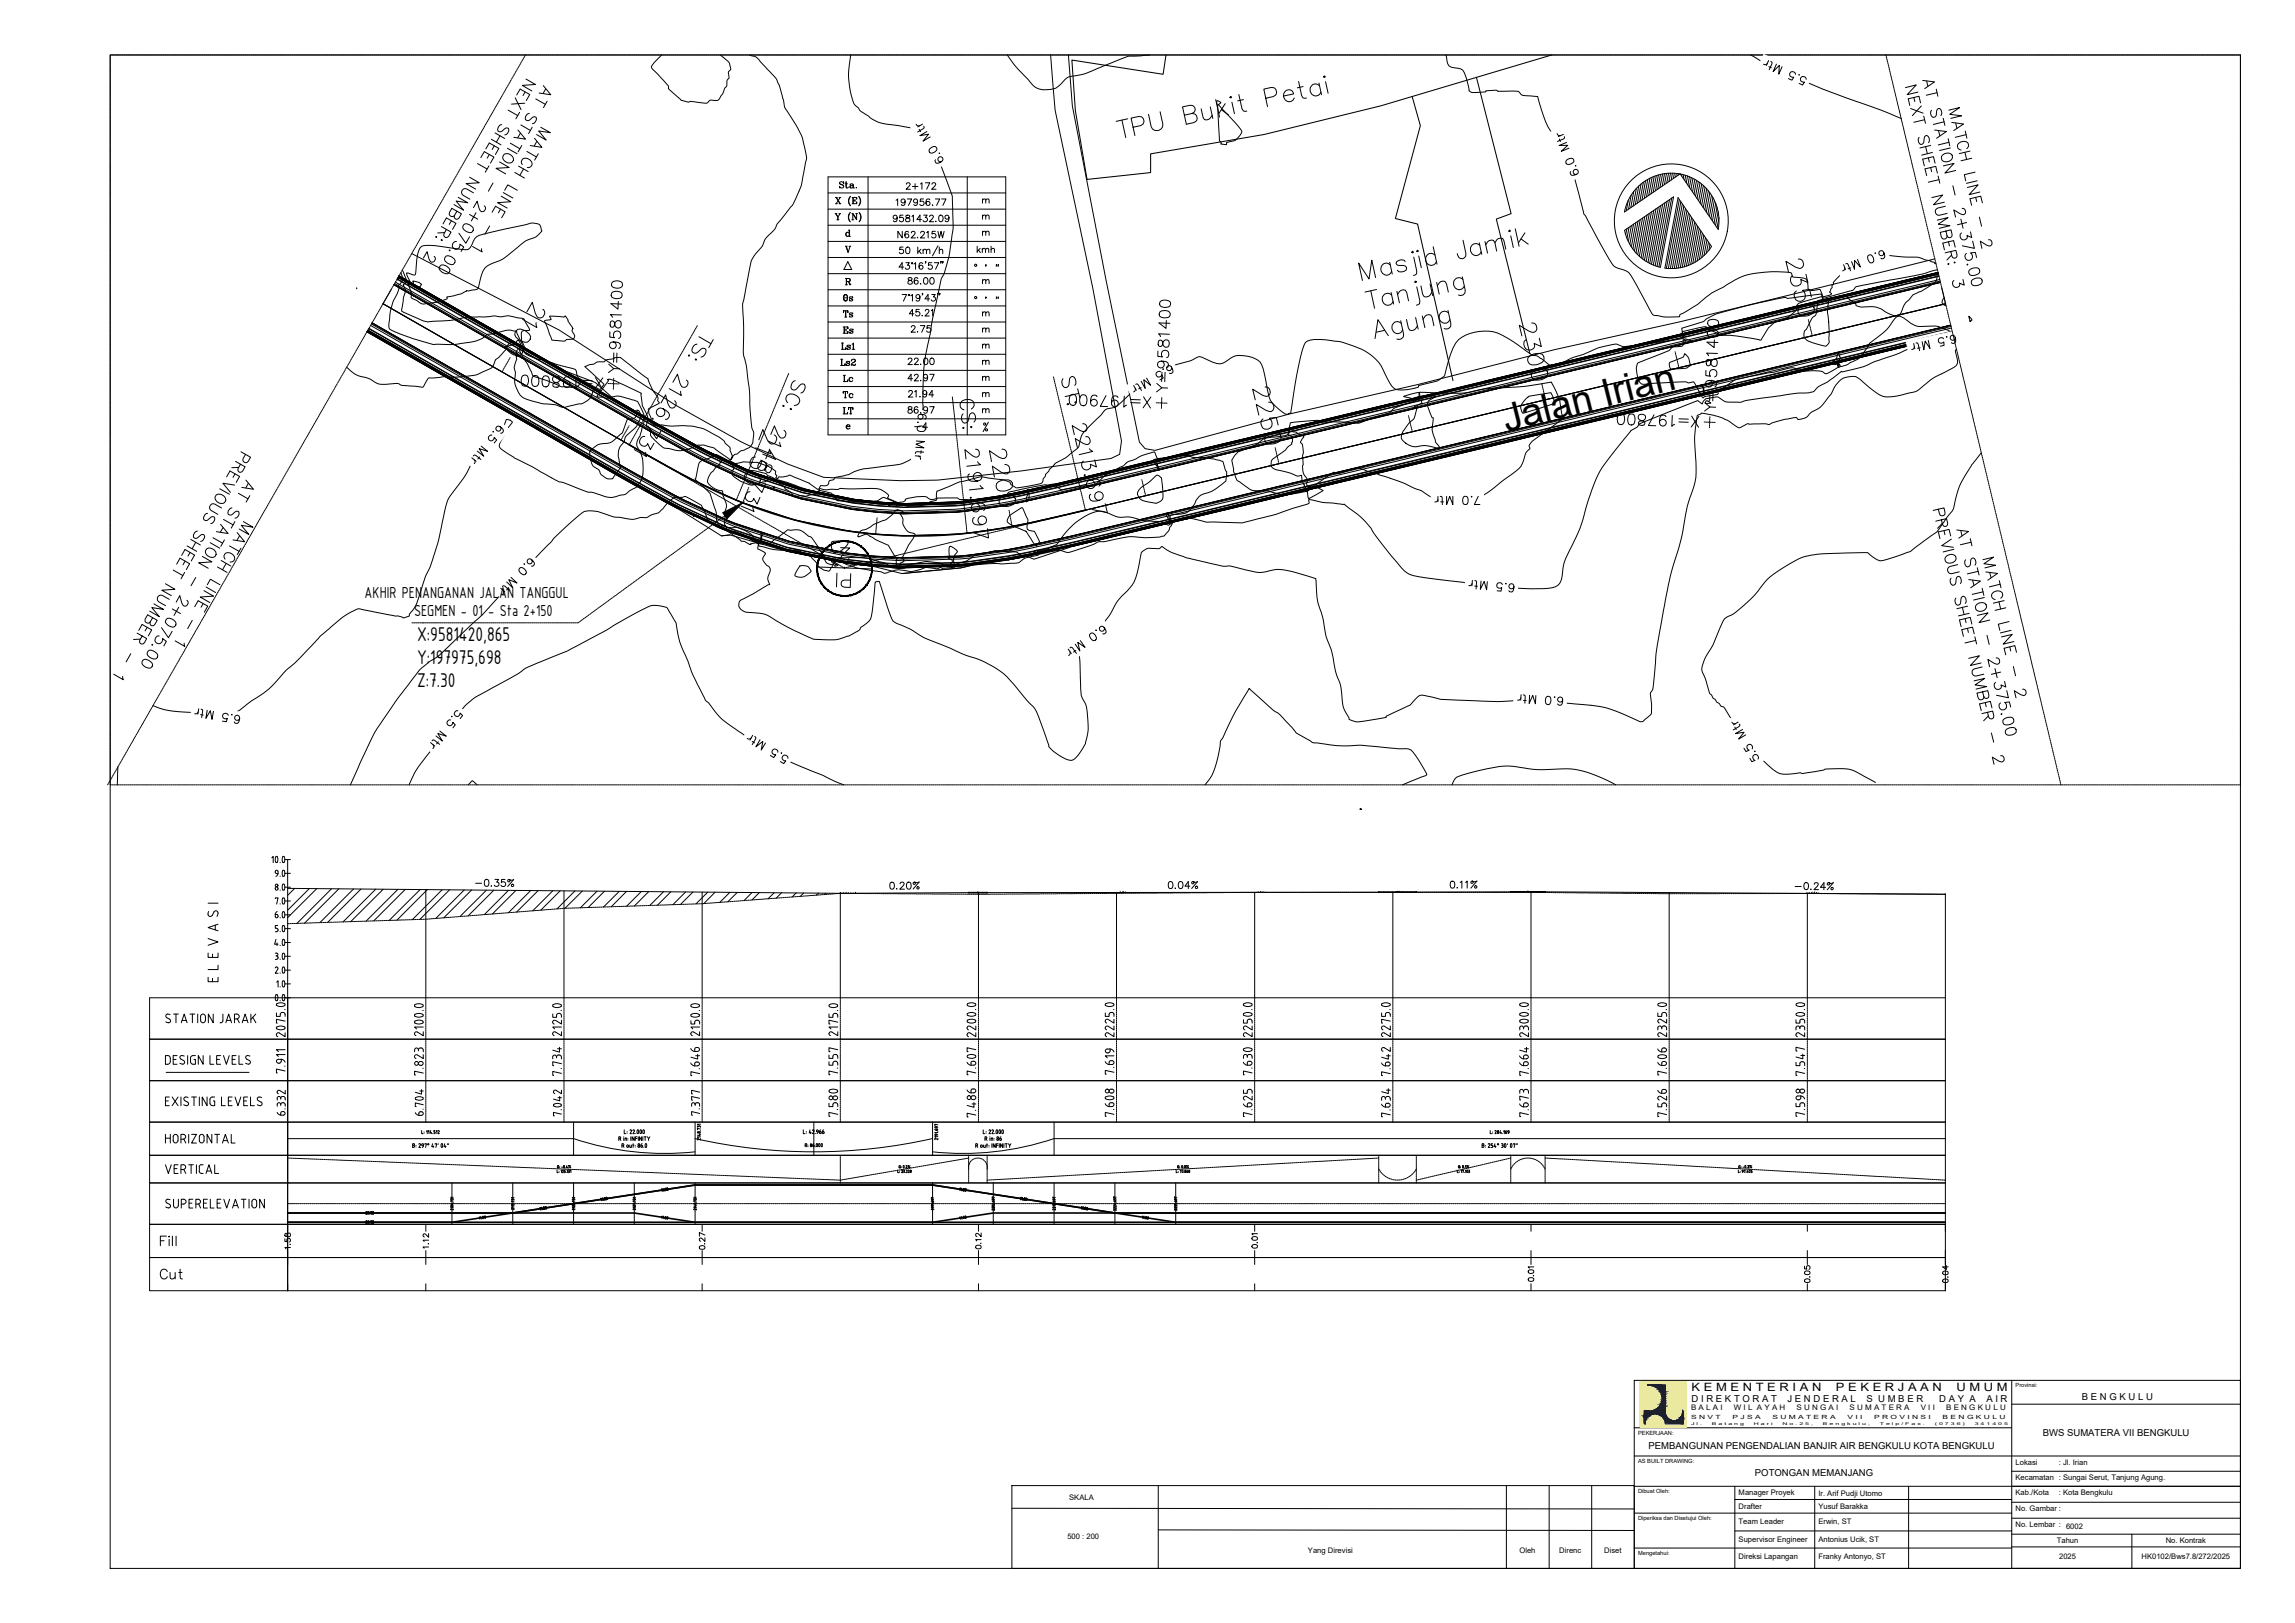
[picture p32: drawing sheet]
<svg xmlns="http://www.w3.org/2000/svg" width="420mm" height="297mm" viewBox="0 0 420 297" stroke-linecap="round" stroke-linejoin="round" font-family="sans-serif">
<defs><g id="words">
<text font-size="8.8" x="235.7" y="82.5" transform="rotate(-90 235.7 82.5)">2250</text>
<text font-size="8.4" x="187" y="93.8" transform="rotate(-90 187 93.8)">2200</text>
<text font-size="7" x="275.8" y="79.1" transform="rotate(-14 275.8 79.1)">Jalan Irian</text>
<g font-size="5.7">
<text x="94.5" y="72.3">X=198000</text>
<text x="194.7" y="75.8">X=197900</text>
<text x="215.5" y="73" transform="rotate(-90 215.5 73)">Y=9581400</text>
<text x="315.7" y="76.6" transform="rotate(-90 315.7 76.6)">Y=9581400</text>
<text x="295.3" y="79.4">X=197800</text>
<text x="152.4" y="108.7">PI</text>
</g>
<g font-size="5.3">
<text x="49" y="167.2">7.0</text>
<text x="49" y="164.7">8.0</text>
<text x="49" y="162.3">9.0</text>
<text x="49" y="172.2">5.0</text>
<text x="49" y="174.6">4.0</text>
<text x="48" y="184.9">0.0</text>
<text x="49" y="182.4">1.0</text>
</g>
<text font-size="4.9" x="28.6" y="235.3">Cut</text>
<g font-size="4.4">
<text x="153.5" y="56.4">0s</text>
<text x="306.2" y="205.7" transform="rotate(-90 306.2 205.7)">7.526</text>
</g>
<g font-size="4">
<text x="178.2" y="47.3">kmh</text>
<text x="178.9" y="44.4">m</text>
<text x="153.5" y="59.3">Ts</text>
<text x="153.5" y="62.1">Es</text>
<text x="153.1" y="68.1">Ls2</text>
<text x="153.5" y="70.9">Lc</text>
<text x="178.9" y="68.1">m</text>
<text x="153.5" y="76.9">LT</text>
<text x="153.5" y="74.1">Tc</text>
<text x="178.9" y="76.9">m</text>
<text x="166.5" y="79.7">-4</text>
<text x="86.1" y="163.3">-0.35%</text>
<text x="213.1" y="163.7">0.04%</text>
</g>
<g font-size="3.9">
<text x="76.3" y="117.4">X:9581420,865</text>
<text x="76.3" y="121.6">Y:197975,698</text>
<text x="76.3" y="125.8">Z:7.30</text>
</g>
<g font-size="3.5">
<text x="178.9" y="41.3">m</text>
<text x="178.9" y="38.5">m</text>
<text x="178.9" y="53.3">m</text>
<text x="178.9" y="58.9">m</text>
<text x="178.9" y="62.1">m</text>
<text x="178.9" y="64.9">m</text>
<text x="178.9" y="70.9">m</text>
<text x="178.9" y="73.7">m</text>
<text x="357.7" y="236" transform="rotate(-90 357.7 236)">0.04</text>
</g>
<g font-size="3.1">
<text x="181.3" y="50.1">&quot;</text>
<text x="66.8" y="109.5">AKHIR PENANGANAN JALAN TANGGUL</text>
<text x="75.8" y="112.7">SEGMEN - 01 - Sta 2+150</text>
</g>
<g font-size="2.6">
<text x="179.6" y="55.7">'</text>
<text x="181.3" y="55.7">&quot;</text>
</g>
<g font-size="2.1">
<text x="309.7" y="254.6">K E M E N T E R I A N</text>
<text x="336.1" y="254.6">P E K E R J A A N</text>
<text x="358.2" y="254.6">U M U M</text>
</g>
<g font-size="1.7">
<text x="309.7" y="256.5">D I R E K T O R A T</text>
<text x="327.3" y="256.5">J E N D E R A L</text>
<text x="341.7" y="256.5">S U M B E R</text>
<text x="355" y="256.5">D A Y A</text>
<text x="363.6" y="256.5">A I R</text>
<text x="381.1" y="256.2">B E N G K U L U</text>
<text x="374" y="262.8">BWS SUMATERA VII BENGKULU</text>
<text x="301.8" y="265.2">PEMBANGUNAN PENGENDALIAN BANJIR AIR BENGKULU KOTA BENGKULU</text>
<text x="321.3" y="270.1">POTONGAN MEMANJANG</text>
</g>
<g font-size="1.4">
<text x="309.6" y="258.1">B A L A I</text>
<text x="317.4" y="258.1">W I L A Y A H</text>
<text x="328.9" y="258.1">S U N G A I</text>
<text x="338.6" y="258.1">S U M A T E R A</text>
<text x="351.6" y="258.1">V I I</text>
<text x="356.3" y="258.1">B E N G K U L U</text>
<text x="369" y="268.1">Lokasi</text>
<text x="376.9" y="268.1">: Jl. Irian</text>
<text x="195.7" y="274.6">SKALA</text>
<text x="318.3" y="273.7">Manager Proyek</text>
<text x="332.9" y="273.7">Ir. Arif Pudji Utomo</text>
<text x="369" y="270.9">Kecamatan : Sungai Serut, Tanjung Agung.</text>
<text x="369" y="273.7">Kab./Kota</text>
<text x="376.9" y="273.7">: Kota Bengkulu</text>
<text x="195.4" y="281.7">500 : 200</text>
<text x="318.3" y="276.1">Drafter</text>
<text x="318.3" y="278.9">Team Leader</text>
<text x="332.9" y="276.1">Yusuf Barakka</text>
<text x="332.9" y="279">Erwin, ST</text>
<text x="369" y="276.6">No. Gambar :</text>
<text x="369" y="279.5">No. Lembar : 6002</text>
<text x="239.5" y="284.2">Yang Direvisi</text>
<text x="278.2" y="284.2">Oleh</text>
<text x="285.5" y="284.2">Direnc</text>
<text x="293.7" y="284.2">Diset</text>
<text x="318.3" y="282.2">Supervisor Engineer</text>
<text x="318.3" y="285.3">Direksi Lapangan</text>
<text x="332.9" y="282.2">Antonius Ucik, ST</text>
<text x="332.9" y="285.4">Franky Antonyo, ST</text>
<text x="376.6" y="282.3">Tahun</text>
<text x="377" y="285.3">2025</text>
<text x="392.1" y="285.3">HK0102/Bws7.8/272/2025</text>
<text x="396.5" y="282.3">No. Kontrak</text>
</g>
<g font-size="1">
<text x="369" y="253.9">Provinsi:</text>
<text x="299.9" y="262.6">PEKERJAAN:</text>
<text x="309.6" y="259.8">S N V T</text>
<text x="317.2" y="259.8">P J S A</text>
<text x="324.5" y="259.8">S U M A T E R A</text>
<text x="338.2" y="259.8">V I I</text>
<text x="343.1" y="259.8">P R O V I N S I</text>
<text x="355.7" y="259.8">B E N G K U L U</text>
<text x="299.9" y="267.7">AS BUILT DRAWING:</text>
<text x="299.9" y="273.3">Dibuat Oleh:</text>
<text x="299.9" y="278.2">Diperiksa dan Disetujui Oleh:</text>
<text x="299.9" y="284.6">Mengetahui:</text>
</g>
<g font-size=".7">
<text x="309.6" y="260.9">J l .</text>
<text x="313.4" y="260.9">B a t a n g</text>
<text x="321.1" y="260.9">H a r i</text>
<text x="326.3" y="260.9">N o . 2 5 ,</text>
<text x="333.7" y="260.9">B e n g k u l u ,</text>
<text x="344.1" y="260.9">T e l p / F a x .</text>
<text x="354.2" y="260.9">( 0 7 3 6 )</text>
<text x="361.5" y="260.9">3 4 1 4 0 5</text>
</g>
</g></defs>
<!-- layer: Jalan -->
<g fill="none" stroke="#000" stroke-width=".18">
<path d="M20.2 10.1h390v276.9h-390zM192.3 10.1l.9 10.1 6.8 32.4 5.3 28.1-.3 2.4-1.6 .8-16.5 2.3-15.2 1.7-6.8 .1-14.1-.6-6.7-2.5-8.5-4.1-12.1-6.7-21.1-13.7-27-14M195.6 10.1l.7 9.3 6.2 32.1 6.1 29.4 1 1.2 1.9 .3 24.5-6.6 23.8-5.5 24.8-6.3 23.1-5.1 46.5-11.5M65.3 52.8h.1M337.4 60.1h.1M155.5 97.2h.1M299.2 252.6h111v34.4h-111zM368.3 252.6v34.4h41.8M368.3 257h41.9M185.3 271.9h113.9v15.1h-113.9zM185.3 276l113.9 .2M212 271.9v15.1"/>
<path d="M212 280l87.2 .1M275.8 271.9v15.1M283.6 271.9v15.1M291.4 271.9v15.1M299.2 266.5h111M299.2 272h111M299.2 261.3h69.1M299.2 276.9h69.1M317.6 274.4h50.7M317.6 272v15M332.2 272v15M349.4 272v15"/>
<path d="M368.3 269.3h41.9M368.3 274.9h41.9M368.3 277.9h41.9M299.2 283.3h69.1M317.6 280.2h50.7M368.3 283.1h41.8M368.3 280.8h41.8M390.3 280.8v6.2"/>
</g>
<path d="M300.3 252.8l8.4 8.4v-8.4zM300.3 252.8l8.4 8.4h-8.4z" fill="#f4ee51" stroke="#f4ee51" stroke-width=".18"/>
<path d="M300.3 252.8h8.4v8.4h-8.4zM308.7 252.8v8.4" fill="none" stroke="#f4ee51" stroke-width=".18"/>
<g fill="#002080" stroke="#002080" stroke-width=".18">
<path d="M301.6 253.4l3.3 .2v-.2zM301.6 253.4l3.3 .2h-3.3z"/>
<path d="M302.3 253.6h2.6zM302.3 253.6h2.6z"/>
<path d="M302.6 253.6l2.3 .2v-.2zM302.6 253.6l2.3 .2h-2z"/>
<path d="M302.9 253.8l2 .1v-.1zM302.9 253.8l2 .1h-1.7z"/>
<path d="M303.2 253.9l1.7 .2v-.2zM303.2 253.9l1.7 .2h-1.4z"/>
<path d="M303.5 254.1l1.4 .3v-.3zM303.5 254.1l1.4 .3h-1.2z"/>
<path d="M303.7 254.4l1.2 .2v-.2zM303.7 254.4l1.2 .2h-1z"/>
<path d="M303.9 254.6l1 .3v-.3zM303.9 254.6l1 .3h-.8z"/>
<path d="M304.1 254.9l.8 .3v-.3zM304.1 254.9l.8 .3h-.7z"/>
<path d="M304.2 255.2l.7 .4v-.4zM304.2 255.2l.7 .4h-.6z"/>
<path d="M304.3 255.6l.6 .3v-.3zM304.3 255.6l.6 .3h-.6z"/>
<path d="M304.3 255.9l.6 .3v-.3zM304.3 255.9l.6 .3h-.6z"/>
<path d="M304.3 256.2l.6 .3v-.3zM304.3 256.2l.6 .3h-.7z"/>
<path d="M304.2 256.5l.7 .3v-.3zM304.2 256.5l.7 .3h-.8z"/>
<path d="M304.1 256.8l.8 .3v-.3zM304.1 256.8l.8 .3h-1z"/>
<path d="M303.9 257.1l1 .3v-.3zM303.9 257.1l1 .3h-1.2z"/>
<path d="M303.7 257.4l1.2 .2v-.2zM303.7 257.4l1.2 .2h-1.4z"/>
<path d="M303.5 257.6l1.4 .2v-.2zM303.2 257.8l.3-.2 1.4 .2z"/>
<path d="M303.2 257.8l1.7 .2v-.2zM302.9 258l.3-.2 1.7 .2z"/>
<path d="M302.9 258l2 .1v-.1zM302.6 258.1l.3-.1 2 .1z"/>
<path d="M302.6 258.1l2.3 .1zM302.3 258.2h2.6z"/>
<path d="M308 258.2l.2 .3v-.3zM308 258.2l.2 .3h-.2z"/>
<path d="M301 258.2l3.9 .4v-.4zM301 258.2l3.9 .4h-3.9z"/>
<path d="M308 258.5l.2 .2v-.2zM308 258.5l.2 .2h-.2z"/>
<path d="M301 258.6l3.9 .2v-.2zM301 258.6l3.9 .2h-3.9z"/>
<path d="M303.2 258.8h1.7zM303.2 258.8h1.7z"/>
<path d="M301 258.8h1.9zM301 258.8h1.6z"/>
<path d="M303.5 258.8l1.4 .1zM303.5 258.8l1.4 .1z"/>
<path d="M303.7 258.9h1.2zM303.7 258.9h1.2z"/>
<path d="M301 258.8l1.3 .1 .3-.1zM301 258.8l1.3 .1h-1.3z"/>
<path d="M308 258.7l.2 .3v-.3zM308 258.7l.2 .3h-.3z"/>
<path d="M303.7 258.9l1.3 .2-.1-.2zM303.7 258.9l1.3 .2h-1z"/>
<path d="M301 258.9l1 .2 .3-.2zM301 258.9l1 .2h-1z"/>
<path d="M304 259.1l1.1 .1zM304 259.1l1.1 .1z"/>
<path d="M304.1 259.2l1 .1v-.1zM304.1 259.2l1 .1h-.9z"/>
<path d="M301 259.1l.8 .2 .2-.2zM301 259.1l.8 .2h-.8z"/>
<path d="M307.9 259l.3 .3v-.3zM307.9 259l.3 .3h-.4z"/>
<path d="M304.2 259.3l1 .1-.1-.1zM304.2 259.3l1 .1h-.8z"/>
<path d="M304.4 259.4l.9 .1zM304.4 259.4l.9 .1z"/>
<path d="M301 259.3l.6 .2 .2-.2zM301 259.3l.6 .2h-.6z"/>
<path d="M307.8 259.3l.4 .2v-.2zM307.8 259.3l.4 .2h-.6z"/>
<path d="M304.5 259.5l.9 .1-.1-.1zM304.5 259.5l.9 .1h-.9z"/>
<path d="M307.6 259.5l.6 .2v-.2zM307.6 259.5l.6 .2h-.8z"/>
<path d="M304.5 259.6l1.1 .1-.2-.1zM304.5 259.6l1.1 .1h-1z"/>
<path d="M301 259.5l.4 .2 .2-.2zM301 259.5l.4 .2h-.4z"/>
<path d="M304.6 259.7l1 .1zM304.6 259.7l1 .1z"/>
<path d="M307.4 259.7l.8 .1v-.1zM307.2 259.8l.2-.1 .8 .1z"/>
<path d="M304.7 259.8l1.2 .1-.3-.1zM304.7 259.8l1.2 .1h-1.2z"/>
<path d="M307.2 259.8l1 .1v-.1zM306.9 259.9l.3-.1 1 .1z"/>
<path d="M304.7 259.9l1.4 .1zM304.7 259.9l1.4 .1z"/>
<path d="M306.9 259.9l1.3 .1zM306.7 260h1.5z"/>
<path d="M306.7 260h1.5zM306.5 260h1.7z"/>
<path d="M304.8 260h1.6zM304.8 260h1.6z"/>
<path d="M301 259.7l.3 .3 .1-.3zM301 259.7l.3 .3h-.3z"/>
<path d="M306.5 260h1.7zM306.4 260h1.8z"/>
<path d="M304.8 260h1.6zM304.8 260h1.6z"/>
<path d="M304.8 260l3.4 .3v-.3zM304.8 260l3.4 .3h-3.4z"/>
<path d="M301 260l.2 .3 .1-.3zM301 260l.2 .3h-.2z"/>
<path d="M304.8 260.3l3.4 .3v-.3zM304.8 260.3l3.4 .3h-3.3z"/>
<path d="M301 260.3l.2 .3v-.3zM301 260.3l.2 .3h-.2z"/>
</g>
<!-- layer: Bangunan -->
<path d="M213.5 10.1l-.6 3.5-16.7-2.6 .7 9.2 2.1 12.6 11.7-1.2v-3.4l20.7-3.6 21.5-5.2 31.2-9.3M258.5 17.7l1.5 5.3-4.5 17 4 1 6.5 28.7M270.3 14.1l6.3 25-2.7 1 6.2 24.6" fill="none" stroke="#000" stroke-width=".19"/>
<!-- layer: Keterangan -->
<g fill="none" stroke="#000" stroke-width=".18">
<path d="M219.9 19.9l.3 1.5 .3 .5 .3 .1 .5-.1 .6-.8M221.6 19.6l.4 2.1M222.6 18.2l.7 3.2M224.3 19l-1.2 1.8M225.3 17.6l.2 .1-.1 .2-.2-.1zM225.5 18.7l.5 2.1M226.8 17.3l.6 2.6 .2 .4h.7M227.6 18.2l-1 .3M231.7 18l1.4-.3a.86 .86 0 0 0 .6-1 .86 .86 0 0 0-1-.7l-1.3 .3 .7 3.2M235 17.6l1.8-.4a.96 .96 0 0 0-1.3-.7 .96 .96 0 0 0-.4 1.4 .99 .99 0 0 0 .9 .7 .99 .99 0 0 0 1-.7M237.7 14.9l.6 2.6 .2 .4h.7M238.6 15.8l-1.1 .3"/>
<path d="M241.5 15.2l.4 2.1M241.6 15.7a1.08 1.08 0 0 0-1.8 .7 1.08 1.08 0 0 0 1.5 1.1l.5-.6M242.4 13.9l.2 .1-.1 .2-.2-.1zM242.7 15l.4 2.1M205.4 22l.7 3.2M206.5 21.7l-2.2 .5M207.4 23.3l1.4-.3a.86 .86 0 0 0 .6-1 .86 .86 0 0 0-1-.7l-1.3 .3 .7 3.2M212.4 20.5l.5 2.2a1.11 1.11 0 0 1-.9 1.2 1.11 1.11 0 0 1-1.2-.7l-.5-2.3M218.2 20.8a.86 .86 0 0 1 1 .6 .86 .86 0 0 1-.7 1l-1.3 .3-.7-3.1 1.3-.3h.5a.78 .78 0 0 1 .3 1.2l-.4 .3-1.4 .3M223.6 20.1l1.3 .9M251 53.2l.7 3.2M251.8 50.8l-.7-3.2-.5 3.5-1.9-3 .7 3.2"/>
<path d="M252 53l-2.1 .5M254.4 48l.5 2.2M254.5 48.5a1.06 1.06 0 0 0-1.6 .2 1.06 1.06 0 0 0 .6 1.6 .94 .94 0 0 0 1.3-.6M254.7 53.5l.4 2.2M254.8 54a1.04 1.04 0 0 0-1.6 .2 1.04 1.04 0 0 0 .4 1.5 1.04 1.04 0 0 0 1.4-.5M255.7 53.3l.5 2.1M255.9 53.9l.6-.8 .4-.1 .4 .1 .2 .4 .4 1.6M256.4 58.7l.6 2.4a.85 .85 0 0 1-.4 .9 .85 .85 0 0 1-.9 0M256.5 59.2a1.08 1.08 0 0 0-1.7 .6 1.08 1.08 0 0 0 1.5 1.2l.5-.6M257.3 47.9a.99 .99 0 0 0-1.7 .3l.2 .3 1.5 .2 .2 .4a.98 .98 0 0 1-1.7 .4M257.5 58.5l.3 1.5 .3 .4 .3 .1 .5-.1 .6-.8M258.6 46l.2 .1-.1 .2-.2-.1z"/>
<path d="M258.8 47.1l.6 2.5-.1 .5-.5 .3M259.1 51.4l.2 .1-.1 .2-.2-.1zM259.2 58.1l.4 2.1M259.4 52.5l.5 2.6v.5l-.6 .2M259.5 45.8l.2 .1-.1 .2-.2-.1zM259.7 46.8l.5 2.2M260.1 52.3l.4 1.6 .2 .4 .3 .1 .5-.1 .6-.8M260.4 57.8l.5 2.2M260.5 58.4l.6-.7 .5-.1 .3 .1 .3 .4 .3 1.5M261.8 52l.5 2.1M262.4 45.2l.7 3.2M262.7 46.7a1.04 1.04 0 0 0-1.5 .1 1.04 1.04 0 0 0 .3 1.6 1.04 1.04 0 0 0 1.5-.5"/>
<path d="M263 51.7l.5 2.1M263.1 52.3l.7-.8h.8l.2 .5 .4 1.5M265.1 56.8l.5 2.5a.85 .85 0 0 1-.3 .8 .85 .85 0 0 1-.9 0M265.2 57.3a1.05 1.05 0 0 0-1.5 .1 1.05 1.05 0 0 0 .3 1.5 1.05 1.05 0 0 0 1.5-.4M267.7 50.7l.5 2.4a.85 .85 0 0 1-.3 .8 .85 .85 0 0 1-.9 .1M267.8 51.1a1.04 1.04 0 0 0-1.5 .2 1.04 1.04 0 0 0 .3 1.5 1.04 1.04 0 0 0 1.5-.4M267.8 44l.6 2.4-.1 .5a.76 .76 0 0 1-1.2 .2l-.3-.7M270.8 44.4l.5 2.2M270.9 44.9a1.04 1.04 0 0 0-1.5 .2 1.04 1.04 0 0 0 .3 1.5 1.04 1.04 0 0 0 1.5-.5M271.9 44.2l.4 2.1M272 44.8l.6-.8 .5-.1 .3 .1 .3 .4 .3 1.6M273.7 44.4l.6-.7 .5-.1 .3 .1 .2 .4 .4 1.5"/>
<path d="M276.4 42.1l.1 .1-.1 .2-.2-.1zM276.6 43.2l.5 2.1M277.4 41.9l.7 3.2M278.4 43.7l1.4 1M279.2 42.6l-1.2 1.9M253.5 60.5l-1.5 .3M254.2 61.4l-1.9-2.9-.6 3.5"/>
</g>
<!-- layer: C-ROAD-LINE-EXTN -->
<g fill="none" stroke="#000" stroke-width=".18">
<path d="M115.2 81.4l.1 .1M115.4 81.5l.2 .1M115.7 81.7l.3 .1M116.1 81.9l.2 .1M116.4 82.1l.2 .1M116.7 82.3l.2 .1M117 82.5l.3 .1M117.4 82.6l.2 .2M117.7 82.8l.2 .2M118 83l.2 .1M118.3 83.2l.3 .1M118.7 83.4l.2 .1"/>
<path d="M119 83.6l.2 .1M119.3 83.8l.2 .1M119.6 84l.3 .1M120 84.1l.2 .2M120.3 84.3l.2 .1M120.6 84.5l.2 .1M120.9 84.7l.3 .1M121.3 84.9l.2 .1M121.6 85.1l.2 .1M121.9 85.2l.2 .2M122.2 85.4l.3 .2M122.6 85.6l.2 .2"/>
<path d="M122.9 85.8l.2 .1M123.2 86l.2 .1M123.5 86.2l.3 .1M123.9 86.4l.2 .1M124.2 86.6l.2 .1M124.5 86.7l.2 .2M124.8 86.9l.3 .1M125.2 87.1l.2 .1M125.5 87.3l.2 .1M125.8 87.5l.2 .1M126.2 87.7l.2 .1M126.5 87.9l.2 .1"/>
<path d="M126.8 88l.2 .2M127.1 88.2l.2 .2M127.4 88.4l.3 .1M127.8 88.6l.2 .1M128.1 88.8l.2 .1M128.4 89l.3 .1M128.8 89.2l.2 .1M129.1 89.4l.2 .1M129.4 89.5l.2 .2M129.7 89.7l.2 .2M130 89.9l.3 .1M130.4 90.1l.2 .1"/>
<path d="M130.7 90.3l.2 .1M131 90.5l.3 .1M131.4 90.7l.2 .1M131.7 90.8l.2 .2M132 91l.2 .2M132.3 91.2l.2 .1M132.7 91.4l.2 .1M133 91.6l.2 .1M133.3 91.8l.2 .1M133.6 92l.3 .1M134 92.1l.2 .2M134.3 92.3l.2 .2"/>
<path d="M134.6 92.5l.2 .2M134.9 92.7l.2 .1M135.3 92.9l.2 .1M135.6 93.1l.2 .1M135.9 93.3l.2 .1M136.2 93.5l.3 .1M136.6 93.6l.2 .2M136.9 93.8l.2 .1M137.2 94l.2 .1M137.5 94.2l.3 .1M137.9 94.4l.2 .1M138.2 94.6l.2 .1"/>
<path d="M138.5 94.7l.2 .2M138.8 94.9l.3 .2M139.2 95.1l.2 .2M139.5 95.3l.2 .1M139.8 95.5l.2 .1M140.1 95.7l.3 .1M140.5 95.9l.2 .1M140.8 96.1l.2 .1M141.1 96.3l.2 .1M141.4 96.4l.3 .1M141.8 96.6l.2 .1M142.1 96.8l.2 .1"/>
<path d="M142.4 97l.2 .1M142.7 97.2l.3 .1M143.1 97.4l.2 .1M143.4 97.5l.2 .2M143.7 97.7l.2 .2M144 97.9l.3 .2M144.4 98.1l.2 .1M144.7 98.3l.2 .1M145 98.5l.2 .1M145.4 98.7l.2 .1M145.7 98.9l.2 .1M146 99l.2 .2"/>
<path d="M146.3 99.2l.2 .1M146.6 99.4l.3 .1M147 99.6l.2 .1M147.3 99.8l.2 .1M147.6 100l.2 .1M171.1 100h-.2M171.5 99.9l-.3 .1M171.8 99.8l-.2 .1M172.2 99.7l-.2 .1M172.6 99.6l-.3 .1M172.9 99.6h-.2M173.3 99.5h-.2"/>
<path d="M173.7 99.4h-.3M174 99.3h-.2M174.4 99.2l-.2 .1M174.8 99.1l-.3 .1M175.1 99l-.2 .1M175.5 98.9l-.3 .1M175.9 98.9h-.3M176.2 98.8h-.2M176.6 98.7h-.3M177 98.6h-.3M177.3 98.5l-.2 .1M177.7 98.4l-.3 .1"/>
<path d="M178 98.3l-.2 .1M178.4 98.2l-.2 .1M178.8 98.2h-.3M179.1 98.1h-.2M179.5 98h-.2M179.9 97.9h-.3M180.2 97.8l-.2 .1M180.6 97.7l-.3 .1M181 97.6l-.3 .1M181.3 97.5l-.2 .1M181.7 97.5h-.3M182.1 97.4h-.3"/>
<path d="M182.4 97.3h-.2M182.8 97.2h-.3M183.2 97.1l-.3 .1M183.5 97l-.2 .1M183.9 96.9l-.3 .1M184.2 96.8l-.2 .1M184.6 96.8h-.2M190.1 95.4l-.3 .1M190.4 95.3l-.2 .1M190.8 95.3h-.2M191.2 95.2h-.3M191.5 95.1l-.2 .1"/>
<path d="M191.9 95l-.2 .1M192.3 94.9l-.3 .1M192.6 94.8l-.2 .1M193 94.7l-.3 .1M193.4 94.6l-.3 .1M193.7 94.6h-.2M194.1 94.5h-.3M194.5 94.4l-.3 .1M194.8 94.3l-.2 .1M195.2 94.2l-.3 .1M195.5 94.1l-.2 .1M195.9 94l-.2 .1"/>
<path d="M196.3 93.9l-.3 .1M196.6 93.9h-.2M197 93.8h-.2M197.4 93.7l-.3 .1M197.7 93.6l-.2 .1M198.1 93.5l-.3 .1M198.5 93.4l-.3 .1M198.7 93.4h-.1M148 100.2l.2 .1M148.3 100.3l.2 .2M148.6 100.5l.2 .2M148.9 100.7l.2 .1"/>
<path d="M149.2 100.9l.3 .1M149.6 101.1l.2 .1M149.9 101.3l.2 .1M150.2 101.5l.3 .1M150.6 101.6l.2 .2M150.9 101.8l.2 .2M151.2 102l.2 .2M159.1 102.9h-.3M159.4 102.8h-.2M159.8 102.7l-.2 .1M160.2 102.6l-.3 .1M160.5 102.5l-.2 .1"/>
<path d="M160.9 102.4l-.2 .1M161.3 102.3l-.3 .1M161.6 102.3h-.2M162 102.2h-.2M162.4 102.1h-.3M162.7 102l-.2 .1M163.1 101.9l-.2 .1M163.4 101.8l-.2 .1M163.8 101.7l-.2 .1M164.2 101.6l-.3 .1M164.5 101.6h-.2M164.9 101.5h-.2"/>
<path d="M165.3 101.4h-.3M165.7 101.3l-.3 .1M166 101.2l-.2 .1M166.4 101.1l-.3 .1M166.7 101l-.2 .1M167.1 101h-.2M167.5 100.9h-.3M167.8 100.8h-.2M168.2 100.7h-.2M168.6 100.6l-.3 .1M168.9 100.5l-.2 .1M169.3 100.4l-.3 .1"/>
<path d="M169.7 100.3l-.3 .1M170 100.3h-.2M170.4 100.2h-.3M170.8 100.1h-.3"/>
</g>
<!-- layer: C-ROAD-CNTR-N -->
<path d="M70.1 55.6l45.1 25.8M356.2 55.6l-157.5 37.8" fill="none" stroke="#000" stroke-width=".18"/>
<!-- layer: C-ROAD-STAN -->
<g fill="none" stroke="#000" stroke-width=".18">
<path d="M153.8 163.5h.1M179 163.4h.1M255.9 163.3h.1M279.7 163.2h.1"/>
<circle cx="115.2" cy="81.4" r=".05"/>
<circle cx="134.8" cy="91.5" r=".05"/>
<circle cx="177" cy="97.6" r=".05"/>
<circle cx="198.7" cy="93.4" r=".05"/>
<circle cx="177.3" cy="163.4" r=".05"/>
<circle cx="180.7" cy="163.4" r=".05"/>
<circle cx="252.4" cy="163.3" r=".05"/>
<circle cx="259.3" cy="163.3" r=".05"/>
<circle cx="276.6" cy="163.2" r=".05"/>
<circle cx="282.9" cy="163.2" r=".05"/>
</g>
<!-- layer: C-ROAD-CNTR-N -->
<path d="M115.2 81.4l9.3 5.2a88 88 0 0 0 63.1 9.3l11.1-2.5" fill="none" stroke="#000" stroke-width=".3"/>
<!-- layer: C-LABELS_Alignment_Chainages etc -->
<g fill="none" stroke="#000" stroke-width=".18">
<path d="M70.2 55.5l-.1 .1M70.4 55.1l-.1 .3M70.5 54.8l-.1 .2M70.7 54.5l-.1 .2M70.9 54.2l-.1 .2M71.1 53.9l-.1 .2M71.3 53.5l-.1 .2M71.5 53.2l-.1 .2M71.6 53l-.1 .1M95.7 58.4l2.6 1.6-.2-1M99.4 56.6a.77 .77 0 0 1 .3 .9l-.3 .5a.73 .73 0 0 1-1.2-.3l-.7-2.4-1 1.8M127.4 60l-.1 .2"/>
<path d="M127.7 59.6l-.2 .3M280.4 59.1a.75 .75 0 0 1 .8 .4l.2 .6a.74 .74 0 0 1-1 .7l-2.2-1.3 .4 2M328.9 53.3a1.05 1.05 0 0 0-.3 1.4 1.05 1.05 0 0 0 1.4 .3 1.05 1.05 0 0 0 .4-1.4l-.4-.5 1.3-.1 .3 1.4M329.2 47.4a.75 .75 0 0 1 .9 .4l.1 .6a.74 .74 0 0 1-1 .7l-2.2-1.3 .4 2M329.6 56.2a2.5 2.5 0 0 1 2.3-.3 .97 .97 0 0 1-.1 1.5 2.5 2.5 0 0 1-2.3 .3 .97 .97 0 0 1 .1-1.5zM330.6 50.2l.4 1.5-1.3-.6a.93 .93 0 0 1-.6 1.2 .93 .93 0 0 1-1.2-.6 .87 .87 0 0 1 .3-1.2M331.1 58.5v.1M331.1 58.8l.1 .2M331.2 59.1l.1 .3M331.3 59.5l.1 .2M331.4 59.9v.2M355.5 52.7v.1"/>
<path d="M355.5 52.9l.1 .3M355.6 53.3l.1 .2M355.7 53.6l.1 .3M355.8 54l.1 .3M355.9 54.4l.1 .2M356 54.7v.3M356.1 55.1v.3M356.2 55.5v.1M92 68l-.1 .1M92.2 67.6l-.2 .2M92.3 67.3l-.1 .2M92.5 67l-.1 .2"/>
<path d="M93 63.1l.4-.4a2.41 2.41 0 0 1 2.3 1.4 .98 .98 0 0 1-1 1 2.46 2.46 0 0 1-1.9-1.4zM93.3 65.7l-.2 .2M93.4 65.5l-.1 .1M94.5 60.6a1.36 1.36 0 0 1 1.9 .1l.5 .5a.91 .91 0 0 1 .1 1 .91 .91 0 0 1-.9 .4 2.52 2.52 0 0 1-1.9-1.3zM114.1 79.8l-.1 .2M114.3 79.4l-.1 .3M114.5 79.1l-.1 .2M114.7 78.8l-.1 .2M114.9 78.5l-.2 .2M115 78.2l-.1 .2M115.2 77.9l-.1 .1M116.1 79.8l-.1 .3"/>
<path d="M116.3 79.5l-.2 .2M116.5 79.2l-.2 .2M116.6 78.9l-.1 .2M116.8 78.5l-.1 .2M117 78.2l-.1 .2M117.2 77.9l-.1 .2M117.4 77.6l-.1 .2M117.6 77.2l-.1 .3M117.8 76.9l-.2 .2M117.9 76.6l-.1 .2M118 79.9a.87 .87 0 0 0-.9 1 .87 .87 0 0 0 1.3 .6l.2-.3 .5 1.1 .6-1.2M118.1 76.2l-.1 .3"/>
<path d="M118.3 75.9l-.1 .2M118.5 75.6l-.1 .2M118.6 78l1.6 2.3 .9-1.5M118.7 75.3l-.1 .2M118.9 75l-.2 .2M119.1 74.6l-.2 .3M119.3 74.3l-.2 .2M119.4 74l-.1 .2M119.6 76.7l-.1-.2-.1 .1v.2M119.6 73.6l-.1 .3M119.8 73.3l-.1 .2M120 73l-.1 .2"/>
<path d="M120.2 72.7l-.1 .2M120.4 72.4l-.2 .2M120.5 72l-.1 .2M120.7 71.7l-.1 .2M120.9 71.4l-.1 .2M121.1 71l-.1 .3M121.3 70.7l-.1 .2M121.4 74.8a.8 .8 0 0 1 0 1.3 .8 .8 0 0 1-1.2-.4 .8 .8 0 0 1 .7-1 2.29 2.29 0 0 1 1.7 1.2 .73 .73 0 0 1-.8 .8M121.5 70.4l-.1 .2M121.7 70.1l-.2 .2M121.9 69.8l-.2 .2M122 69.4l-.1 .2"/>
<path d="M122.2 69.1l-.1 .2M122.4 68.8l-.1 .2M122.5 71.1l2.2 1.3-.1-.8M122.6 68.4l-.1 .3M122.8 68.1l-.1 .2M123 67.8l-.1 .2M123.2 67.5l-.2 .2M123.3 67.1l-.1 .3M123.5 73.3a.6 .6 0 0 1 .3 .8l-.3 .4a.62 .62 0 0 1-1-.2l-.6-2-.9 1.5M123.5 66.8l-.1 .2M123.7 66.5l-.1 .2M123.9 66.2l-.1 .2"/>
<path d="M124.1 65.8l-.1 .3M124.3 65.5l-.1 .2M124.5 65.2l-.2 .2M124.7 64.9l-.2 .2M124.8 64.5l-.1 .3M125 64.2l-.1 .2M125.2 63.9l-.1 .2M125.4 63.6l-.1 .2M125.6 63.2l-.1 .3M125.6 69.6a.58 .58 0 0 1 .3 .7l-.2 .4a.64 .64 0 0 1-1-.2l-.7-2-.8 1.5M125.8 62.9l-.2 .2M126 62.6l-.2 .2"/>
<path d="M126 65h.2v.1l-.1 .1zM126.2 62.3l-.2 .2M126.3 61.9l-.1 .3M126.5 61.6l-.1 .2M126.7 61.3l-.1 .2M126.9 61l-.1 .2M127.1 60.6l-.1 .3M127.3 60.3l-.2 .2M127.3 65.7h.1l.1 .2h-.2zM127.6 63a1.08 1.08 0 0 0-.8 1.4 .68 .68 0 0 0 .9 .1l.6-.6a.54 .54 0 0 1 .6-.1 .54 .54 0 0 1 .4 .4 1.16 1.16 0 0 1-1 1.1M128 61.6l2.2 1.3M130.6 62.2l-.8 1.4"/>
<path d="M139.6 79.8l-.1 .3M139.8 79.5l-.1 .2M139.9 79.1l-.1 .3M140.1 78.8l-.1 .2M140.2 78.5l-.1 .2M140.4 78.1l-.1 .2M140.5 77.8l-.1 .2M140.6 77.4l-.1 .2M140.8 77.1l-.1 .2M140.9 76.7l-.1 .2M141.1 76.4l-.1 .2M141.2 76l-.1 .2"/>
<path d="M141.4 75.7l-.1 .2M141.5 75.3l-.1 .3M141.6 75l-.1 .2M141.7 79.6a.74 .74 0 0 1 .5 .8l-.2 .5a.74 .74 0 0 1-1.2 0l-1.1-2.3-.8 1.9M141.8 74.6l-.1 .3M141.9 74.3l-.1 .2M142.1 73.9l-.1 .3M142.2 73.6l-.1 .2M142.4 73.2l-.1 .3M142.5 72.9l-.1 .2M142.6 72.5v.3M142.8 72.2l-.1 .2"/>
<path d="M142.9 71.9l-.1 .2M143.1 71.5l-.1 .2M143.2 71.2l-.1 .2M143.3 74.2h.2v.1l-.1 .1zM143.4 70.8l-.1 .2M143.5 70.5l-.1 .2M143.5 78.8l.4 .4-.2 .7a.64 .64 0 0 1-1 0l-.9-2-.7 1.6M143.6 70.1v.3M143.8 69.8l-.1 .2M143.9 69.4l-.1 .3M144.1 69.1l-.1 .2M144.2 73.7a.94 .94 0 0 1-.2-1.2 .94 .94 0 0 1 1.2-.4 1.11 1.11 0 0 1 1.1 .7 1.11 1.11 0 0 1-.3 1.2l-.6 .2"/>
<path d="M144.2 68.7l-.1 .3M144.4 68.4l-.1 .2M144.7 74.8l.1-.1 .1 .2-.2 .1zM145.6 69.7a1.1 1.1 0 0 0-.7 1.5 .65 .65 0 0 0 1-.1l.5-.6a.54 .54 0 0 1 .6-.2 .54 .54 0 0 1 .4 .4 1.17 1.17 0 0 1-.8 1.2M174.3 72.7l.1 .2M174.4 73.1v.2M174.4 73.4l.1 .3M174.5 73.8v.2M174.5 74.2v.2M174.6 74.6v.2M174.6 74.9v.3M174.6 75.3l.1 .3"/>
<path d="M174.7 75.7v.2M174.7 76l.1 .3M174.8 76.4v.3M174.8 76.8v.2M174.8 77.2l.1 .2M174.9 77.5v.3M174.9 77.9v.3M175 78.3v.2M175 78.7v.2M175 79l.1 .3M175.1 79.4v.3M175.1 79.8l.1 .2"/>
<path d="M176.3 75.7a1.12 1.12 0 0 0 .2 1.7 .65 .65 0 0 0 .8-.5l.2-.8a.54 .54 0 0 1 .3-.5 .54 .54 0 0 1 .6 .2 1.18 1.18 0 0 1-.1 1.4M176.3 78.2l.2 .1-.1 .1-.2-.1zM177.8 74.9a.93 .93 0 0 0 .5-1.2 .93 .93 0 0 0-1.1-.6 1.1 1.1 0 0 0-1.1 .4 1.1 1.1 0 0 0-.1 1.2l.5 .3M192.8 69l.1 .2M194.6 69.3a1.12 1.12 0 0 0 .4 1.7 .68 .68 0 0 0 .7-.7l.1-.8a.65 .65 0 0 1 .6-.6 1.12 1.12 0 0 1 .4 1.6M195 77.8v.2M195.1 78.1v.3M195.1 78.5l.1 .2M195.2 78.9l.1 .2M195.3 79.2l.1 .3M195.4 79.6l.1 .2M195.5 80l.1 .2"/>
<path d="M198.2 77.6h.4a.82 .82 0 0 1 .3 1.2 .83 .83 0 0 1-1.1 0l-1.5-.9 .4 1.7M198.8 79.9a.6 .6 0 0 1 .7 .3l.1 .5a.65 .65 0 0 1-.9 .6l-1.8-1 .4 1.6M257.9 76.1v.1M257.9 76.3l.1 .3M258 76.7l.1 .2M258.1 77.1v.2M258.2 77.4v.3M258.3 77.8v.2M258.4 78.2v.2M258.4 78.5l.1 .3M258.5 78.9l.1 .1M280.1 65.1a2.53 2.53 0 0 1 2.3-.2 .98 .98 0 0 1-.1 1.4 2.39 2.39 0 0 1-2.3 .3 .94 .94 0 0 1 .1-1.5z"/>
<path d="M280.8 67.9a2.34 2.34 0 0 1 2.2-.2 .94 .94 0 0 1 0 1.4 2.5 2.5 0 0 1-2.3 .3 .94 .94 0 0 1 .1-1.5zM281.8 61.9l.4 1.5-1.3-.5a.97 .97 0 0 1-.9 1.2 .97 .97 0 0 1-1-1.1v-.4l.4-.4M282.3 70.2v.2M282.3 70.5l.1 .2M282.4 70.9l.1 .2M282.5 71.2l.1 .2M282.6 71.6v.2M282.7 71.9v.3M282.8 72.3v.2M282.9 72.7v.2M282.9 73l.1 .2M306.7 64.4v.1"/>
<path d="M306.7 64.6l.1 .3M306.8 65l.1 .2M306.9 65.3l.1 .3M307 65.7v.3M307.1 66.1v.2M307.2 66.4v.3M307.3 66.8v.3M307.3 67.2l.1 .1M331.5 60.2v.3M331.6 60.6v.2M331.7 61v.2M331.7 61.3l.1 .2"/>
<path d="M113.7 80.4v.1M113.9 80.1l-.1 .2M115.3 81.1l-.1 .3M115.5 80.8l-.1 .2M115.7 80.5l-.1 .2M115.9 80.2l-.1 .2M116.1 82.3l2.2 1.3-.1-.8M134.9 91.3l-.1 .2M135 90.9v.3M135.2 90.6l-.1 .2M135.3 90.2l-.1 .3M135.5 89.9l-.1 .2"/>
<path d="M135.6 89.5l-.1 .3M135.7 92.6l2.3 1-.2-.7M135.8 89.2l-.1 .2M135.9 88.8l-.1 .3M136 91.9v.1M136.1 88.5l-.1 .2M136.2 91.6l-.1 .2M136.2 88.1l-.1 .3M136.3 91.2l-.1 .2M136.3 87.8l-.1 .2M136.4 90.9l-.1 .2M136.5 87.4l-.1 .3"/>
<path d="M136.6 90.5l-.1 .2M136.6 87.1l-.1 .2M136.7 86.6a2.34 2.34 0 0 1 2.5 1 .99 .99 0 0 1-.9 1.1 2.52 2.52 0 0 1-2.1-1.1l.2-.7zM136.7 90.2l-.1 .2M136.8 86.7l-.1 .3M136.8 89.8v.2M136.9 86.4l-.1 .2M137 89.5l-.1 .2M137.1 86.1l-.2 .2M137.1 89.2l-.1 .1M137.2 85.7l-.1 .2M137.3 90a.87 .87 0 0 0-.8 1.2 .87 .87 0 0 0 1.4 .4l.1-.4 .6 1.1 .5-1.3"/>
<path d="M137.4 85.4l-.2 .2M137.5 85l-.1 .3M137.6 88l1.9 2.1 .6-1.5M137.6 84.7l-.1 .2M137.8 84.3l-.1 .3M137.9 84l-.1 .2M138 83.6v.3M138.2 83.3l-.1 .2M138.3 83.6a1.06 1.06 0 0 0-1 1.3 1.06 1.06 0 0 0 1.4 .8 1.06 1.06 0 0 0 .6-1.5l1.1 .6-.5 1.3M138.3 82l2.8 1.1-.2-.9M138.3 82.9l-.1 .3M138.4 86.7v-.2l-.2 .1 .1 .1"/>
<path d="M138.5 82.6l-.1 .2M138.6 82.3l-.1 .2M138.8 81.9l-.1 .2M138.9 81.6l-.1 .2M139.1 81.2l-.1 .2M139.2 84.5a.78 .78 0 0 1 .8 .1 .78 .78 0 0 1 .3 .9l-.1 .4a.52 .52 0 0 0 .7 .6 .93 .93 0 0 0 .2-1.3l-.2-.1a1.35 1.35 0 0 0-1 .9 .71 .71 0 0 1-.9 0 .71 .71 0 0 1-.3-.8zM139.2 80.9l-.1 .2M139.3 80.5v.3M139.5 80.2l-.1 .2M139.6 83.1l2.4 1-1.1-1.8-.7 1.7M140.6 80.7l2.4 1-.3-.7M160.3 97.6v.2"/>
<path d="M160.4 97.3l-.1 .2M160.4 96.9v.2M160.4 96.5v.3M160.4 96.1v.3M160.5 95.8v.2M160.5 95.4v.2M160.5 95v.3M160.6 94.8v.1M175.2 80.1v.3M175.2 80.5v.3M175.2 80.9l.1 .2M175.3 81.3v.2"/>
<path d="M175.3 81.6v.3M175.4 82v.3M175.4 82.4v.2M175.5 82.7v.3M175.5 83.1v.3M175.5 83.5l.1 .2M175.6 83.9v.2M175.6 84.3v.2M175.6 84.6l.1 .3M175.7 85v.2M175.7 85.4v.2M175.8 85.7v.3"/>
<path d="M175.8 86.1v.3M175.9 86.5v.2M175.9 86.9v.2M175.9 87.2l.1 .3M176 87.6v.2M176 88v.2M176 88.4l.1 .2M176.1 88.7v.3M176.1 89.1v.3M176.2 89.5v.2M176.2 89.8v.3M176.3 90.2v.3"/>
<path d="M176.3 90.6v.2M176.3 91l.1 .2M176.4 91.3v.3M176.4 91.7v.3M176.4 92.1l.1 .2M176.5 92.4v.3M176.5 92.8l.1 .3M176.6 93.2v.2M176.6 93.6v.2M176.7 93.9v.3M176.7 94.3v.3M176.7 94.7l.1 .2"/>
<path d="M176.8 95.1v.2M176.8 95.4v.3M176.8 95.8l.1 .3M176.9 96.2v.2M176.9 96.5l.1 .3M177 96.9v.3M177 97.3v.3M177.5 86.7a.73 .73 0 0 0-.1 1.1 2 2 0 0 0 2.3-.2 .79 .79 0 0 0-.5-1.1 .79 .79 0 0 0-1 .6 .79 .79 0 0 0 .8 .9M178.6 82.2l.5 .2a.83 .83 0 0 1 0 1.1 .81 .81 0 0 1-1.1-.1l-1.3-1.1 .1 1.7M179 84.5l.5 .6-2.5 .2M180.8 96.8l.2 1.7-2.7-1M195.6 80.3v.2"/>
<path d="M195.7 80.7v.2M195.7 81l.1 .3M195.8 81.4l.1 .2M195.9 81.8l.1 .2M196 82.1l.1 .3M196.1 82.5l.1 .2M196.2 82.9l.1 .2M196.3 83.2v.3M196.4 83.6v.2M196.4 84l.1 .2M196.5 84.3l.1 .3M196.6 84.7l.1 .2"/>
<path d="M196.7 85.1l.1 .2M196.8 85.4l.1 .3M196.9 85.8l.1 .2M197 86.2v.2M197.1 86.5v.2M197.1 86.9l.1 .2M197.2 87.2l.1 .3M197.3 87.6l.1 .2M197.4 88l.1 .2M197.5 88.3l.1 .3M197.6 88.7l.1 .2M197.7 89.1v.2"/>
<path d="M197.8 89.4v.3M197.8 89.8l.1 .2M198 90.2v.2M198 90.5l.1 .3M198.1 90.9l.1 .2M198.2 91.3l.1 .2M198.3 91.6l.1 .2M198.4 92v.2M198.5 92.3v.3M198.5 92.7l.1 .2M198.6 93.1l.1 .3M198.7 86.9h-.1l-.1 .1 .1 .1"/>
<path d="M199.4 82.1l.6 .5-2.4 .6M199.6 87.8a.8 .8 0 0 1 .9 1 .8 .8 0 0 1-1.2 .5 .8 .8 0 0 1-.2-1.2 2.34 2.34 0 0 1 2.1-.3 .73 .73 0 0 1 0 1.2M199.7 90.5a.75 .75 0 0 0 0 1.1 1.95 1.95 0 0 0 2.2-.6 .78 .78 0 0 0-.6-1 .78 .78 0 0 0-.9 .8 .78 .78 0 0 0 .9 .8M200.4 84.2l.3 1.3-1.1-.5a.82 .82 0 0 1-.7 1 .82 .82 0 0 1-.9-.9l.1-.4 .3-.3M202.3 92.2l.4 1.6-2.7-.6M209 87.8l.1 .1M209.1 88l.1 .3M209.2 88.4l.1 .3M209.3 88.8v.2M209.4 89.1v.3M209.4 89.5l.1 .2M209.5 89.9l.1 .2"/>
<path d="M209.6 90.2l.1 .3M209.7 90.6v.1"/>
</g>
<!-- layer: C-SURFACE_Contour_Major -->
<g fill="none" stroke="#000" stroke-width=".18">
<path d="M121.1 10.1l-1.6 1.7-.2 .4v.2l3 3.2 .1 .2v.4l.1 .2 1.5 1.3a2.6 2.6 0 0 0 2.1 1l.3-.2 1.4 .2a2.28 2.28 0 0 0 1.8 0 .76 .76 0 0 1 1.1-.3 1.07 1.07 0 0 0 1.3-.9l.3-.4 .5-1.1a1.42 1.42 0 0 0 .3-1.3l.4-.4-.1-.9 .1-.4a.85 .85 0 0 0 .1-1.2 2.85 2.85 0 0 0-1.5-1.5l-.2-.2M155.7 10.1a15.3 15.3 0 0 0 .7 9 14.5 14.5 0 0 0 4.3 3.2l1 .3 3 .4a10 10 0 0 0 3.7 .4 6.2 6.2 0 0 1 1.4 2.3 39.7 39.7 0 0 1 4.5 10.6 36.8 36.8 0 0 1-.6 10.8l-.3 1.3a5.3 5.3 0 0 1-1 2.4l-1.6 7-.5 3a48.8 48.8 0 0 0-1.3 13.7l-.4 5.2a8.2 8.2 0 0 1-.6 3.6 9.3 9.3 0 0 1-6 2l-2.4 .3a11 11 0 0 0-4.5 1.3l-2.3 .5-.1 .4a.91 .91 0 0 0-1.1 .9 1.69 1.69 0 0 1-1.4 .2l-.4 .6-.3-.1a11.4 11.4 0 0 0-4.3-2.2l-.2-.1a.64 .64 0 0 0-.9 0l-1.5 .2-.2 .3-.4-.2 .2-.4a.35 .35 0 0 1-.2-.6 1.76 1.76 0 0 0-1.1-.9l-.4-.2a8.8 8.8 0 0 0-5.2-.6 1.27 1.27 0 0 1-1.5-.3h-.2l.1-.3-2.5-1.7a4.9 4.9 0 0 0-2.8-.9l-1.1 .1a5.2 5.2 0 0 1-4.8 .5l-.6-.1a4 4 0 0 1-2.2-1.6 1.21 1.21 0 0 1-.5-1.6l-.1-.2-.7-.6 .1-.7a3.3 3.3 0 0 0-.8-2.8l-.4-2.6-3-1.4a5.7 5.7 0 0 0-3.1-1l.2 .1-.1 .2-1.1 1.5-.2 .2a1.81 1.81 0 0 1-1.3-.5l-2.2-1.3-.3 .2a1.22 1.22 0 0 1-1.6 1l-1.4-.1a1.25 1.25 0 0 1-1.1-.4l-1.9-.7-2.6-.9-1-2.2-1.3-2.1-.1-.5a.77 .77 0 0 0 .4-1l-1-2.4a5 5 0 0 0-3.2 .2l-1.6 .4a.96 .96 0 0 0-1.1 .4 7.6 7.6 0 0 1-4.3 1.3 17.1 17.1 0 0 1-4.7 .1l-.3 .1a37.2 37.2 0 0 1-8.1-2.9 3.9 3.9 0 0 1 .1-2.2 10.8 10.8 0 0 1 1.5-4.6l.2-.8-.2-.4a1.57 1.57 0 0 0 .5-2.3M184.4 10.1a30.7 30.7 0 0 0 4.1 4.8 3.8 3.8 0 0 0 6.1 .1l.2-.2a2.63 2.63 0 0 1 2.3-1 33.4 33.4 0 0 0 6.7-2.4l1.8-.7a6.6 6.6 0 0 1 3.2-.5l1.7-.1M222.8 18.4l.7 .4-.4 .3 .3 .4a31.2 31.2 0 0 1 4 4.6 2.91 2.91 0 0 1-1.5 1.7l-1.3 .3-.1 .4-1-.1a.4 .4 0 0 0-.3-.6zM264.7 10.1l.1 .4a1.57 1.57 0 0 0 1.5 1.9 1.82 1.82 0 0 1 2.1 1.6l.5 2.4a.61 .61 0 0 0 .9 .5l2.2-.1 .1-.2a4.1 4.1 0 0 1 2.4 .1h1.5a2.97 2.97 0 0 1 2.2 .2 .98 .98 0 0 0 1.1 .6l2.1 .2 .1 .1a27.5 27.5 0 0 0 2.2 5.9 22.1 22.1 0 0 1 3.4 5.1l1.1 3.7 1.8 6.7 .3 .5 3.7 6.7a5.9 5.9 0 0 0 1.8 2.5l1 .4a2.81 2.81 0 0 1 2.2 1.8l3.4 6.2a1.06 1.06 0 0 0 1.2 .5 9.1 9.1 0 0 0 3.9 .1l.1-.3a26.6 26.6 0 0 0 5.8-4l1.9-.9a14 14 0 0 1 8.7-3l3.7 .2 .2 .1 .3 .7 2.5 .4 .2 .3 .1 1a.48 .48 0 0 0 .4 .7l.6 .1a1.5 1.5 0 0 1 1.3-.1l.4 1.2a2.06 2.06 0 0 0 1.6-.6l-.4-.2 .3-.7a.36 .36 0 0 0 .2-.5l.1-.1a.32 .32 0 0 0 .1-.5l1.3-1.4a5.8 5.8 0 0 1 4-2.3l2-.8a4.1 4.1 0 0 1 3.4-.4l3 .3a5 5 0 0 1 3.3 .5l.9 .1v.2l.6 .1 .1 .2 .2 .1M77 45.2l.2-.1a1.94 1.94 0 0 1 1.4-.2l6.6 .8a1.57 1.57 0 0 0 1.4-1.5 2.18 2.18 0 0 1 2.1-1.4l6.4-1.4a7.5 7.5 0 0 1 3-.5 1.23 1.23 0 0 1 1.1 1.3 3.4 3.4 0 0 1-2.6 1.7l-.7 .5-2.6 2a8.8 8.8 0 0 1-3.6 2 2.64 2.64 0 0 0-1.6 2l-.5 2.2a1.02 1.02 0 0 1-1.2 .5l-.4 .1a2.25 2.25 0 0 0-1.7 .6l-2.5 .6 .1 .3a10.1 10.1 0 0 1-4.6 .9l-2-1.1a2.46 2.46 0 0 0-.3-1.9l-.3-.6 .3-.5-.6-1.5 1.6 .3 .2-1.8a5.8 5.8 0 0 1 .8-3.3zM99.7 58.7l1.2-.2-.3-.6 2.7 .1 .2-.2 1.3 2.2v.3a.85 .85 0 0 0 .3 1l.1 .2a.55 .55 0 0 1-.5 .6h-1l-.1 .2a1.98 1.98 0 0 1-1.7 0h-.9zM354.8 49.9l.1 .2-.3 .3v.4a1.41 1.41 0 0 1-1 1.3 7.1 7.1 0 0 1-2.5 1.4 2.41 2.41 0 0 0-1.7 1.4 3.3 3.3 0 0 0-1.4 2.3 .92 .92 0 0 1-1.5 .5l-1-.5a5.1 5.1 0 0 0-4.5-1l-1.2-.3v-.3l-1.1-.6v-.2l-1-.7-3.8 .7-.4-.5-3.3 .9a1.33 1.33 0 0 0-1.4 1.6 8 8 0 0 1-3.9 2.2l-1.1 .9-1.4 2.3h-.3a26.1 26.1 0 0 0-7-.8l-2.1-1v-.2a1.69 1.69 0 0 0-2-.2l-2.9 .7 .1 .9-.1 .8a.7 .7 0 0 1-.3 1l-.9 .1a1.22 1.22 0 0 0-1.3 .7l-5.5 2.1-.3 .1-.1 .4a4.4 4.4 0 0 0 .8 3.5h.8l6.4-.4a1.62 1.62 0 0 1 1.4 .2l1-.2 1.5 2.7a.22 .22 0 0 0 .2 .2 .22 .22 0 0 0 .2-.2l2.4-.4 .2-.2-.1-.3 3.1-2.2 7.2-1.4 2.3-.6a2.14 2.14 0 0 1 2.2 .3l.9 .1h2.8a1.85 1.85 0 0 1 1.3 .5 5.6 5.6 0 0 0 2.3-1.3l-.3-.5 .1-.1a.49 .49 0 0 1 .5 .6 4 4 0 0 0 2-.8 4.5 4.5 0 0 0 2.4-1.8l1-1.7a14.7 14.7 0 0 0 4.8-4.7l.5-.2a4.8 4.8 0 0 1 2.3 1.3l.6 .3a10 10 0 0 0 3.6 .2h.7l2.6 1v.2l-.3 .3 .5 .2M336.4 66.7l.1 .2zM358.2 63.9l-.2 .3 .4 1.8a1.35 1.35 0 0 1-1.1 1.5l-.9 .4a15.2 15.2 0 0 0-5.2 3.5l-.6 .3-.7 .1a15.1 15.1 0 0 1-5.1 .8 20.4 20.4 0 0 1-4.7-3.5 2.77 2.77 0 0 0-2.4 0 4.8 4.8 0 0 0-2.5 3l-.6 .7a5.8 5.8 0 0 1-3.1 2.7 2.25 2.25 0 0 1-2.4 1.2l-.2-.3h-.2l-1.8 .3-2.5 .7-.5 .3-.8-.1h-2.8l-.3-.1-.9 .5a.81 .81 0 0 1-1 .2 11.3 11.3 0 0 0-6.6-2.6l-.1 .2-.6 .2-.1 .3a24.2 24.2 0 0 0-.2 8.3 12.3 12.3 0 0 1-1.1 6.5l-.5 1.5a62.2 62.2 0 0 1-3 12.3l-.6 2.9a146.8 146.8 0 0 0-2.7 18.4l-.5 .7 .3 2.2-.1 1.6-1.5 1.3-.6 .1-.7-.4a22.9 22.9 0 0 0-10.1-2.8l-3.3-.3a44.6 44.6 0 0 0-11.7-.2l-10.6-.4-3.2-.7a1.33 1.33 0 0 0-1.5 .7 4 4 0 0 1-2.5 1.7l-2.8 1.4v.2l-4.1 .7a3 3 0 0 1-2.7-.4v-.2a7 7 0 0 1-1.4-4.6l-.2-1.3a19 19 0 0 1-1.5-5.7l-.3-1.1a13.3 13.3 0 0 1-1.3-5.3l-.3-1a18.4 18.4 0 0 1-1.1-6.4 29.7 29.7 0 0 0-7.1-1.8l-2.1 .5a4.8 4.8 0 0 1-2.6-.2l-2-.4a8.3 8.3 0 0 0-3.5-.5l-6.4-1.5-.8-.3a9.3 9.3 0 0 1-3.7-1.8l-.1 .1a.71 .71 0 0 1-.9 .3 2.73 2.73 0 0 0-2.5 .5l-.2 .2-.6 2.8a7.7 7.7 0 0 1-3 5.2 15.2 15.2 0 0 0-2.3 3.6l-2.8 3.3-1 1.1a3.1 3.1 0 0 0-1.6 3.8l.1 5.2a4.2 4.2 0 0 0 .9 2.7 12.4 12.4 0 0 1 0 7.1v.1a5.8 5.8 0 0 1-2.5 3.2 7.7 7.7 0 0 1-4.1-2.5l-1.6-4.4a6.7 6.7 0 0 0-2.5-4.1l-.7-.8a20.1 20.1 0 0 0-5.4-5.3 20.1 20.1 0 0 0-5.4-2.3l-4-1.8a19.7 19.7 0 0 1-6-3l-2.3-.9a2.06 2.06 0 0 1-1.3-1.8l-1.9-5.9-.8 .1-.4 4.3a4.7 4.7 0 0 1-.7 2.9l-1 .8a.96 .96 0 0 0-.7 .8 9.8 9.8 0 0 1-6.6 1.8l-1.8-.1a51.1 51.1 0 0 1-8.5-4.4l-1-.3-2.7-.2a1.44 1.44 0 0 1-1.5-1.6v-.4l.5-.3 5.1-2.8-.2-.4a1.39 1.39 0 0 1 .1-1.5 .98 .98 0 0 0-.4-1.6l-.4-.5a1.11 1.11 0 0 1 .1-1.7l-.3-.3-1.1-.5v-.4a.47 .47 0 0 0 .1-.6 .47 .47 0 0 0-.6-.1l-1 .2-.9-.5h-.6l-.1-.2-2.7-1.9a5.4 5.4 0 0 1-3.5-2.1l-.1-.5a4.5 4.5 0 0 0-1.1-2l-2.7-1.5-.6 .1h-.8a1.17 1.17 0 0 0-1.3 .5l-.4 .4a6.7 6.7 0 0 1-2.1 2l-1.4 .5a1.78 1.78 0 0 1-1.6 .3 4.7 4.7 0 0 1-3.6 0 10.2 10.2 0 0 1-4.1-1l-1-.2a2.91 2.91 0 0 0-2.8 1 34.3 34.3 0 0 0-4.8 4.6l-10 10.4a71.9 71.9 0 0 1-6.9 6.9l-3.6 3.5-2.3 1.5a9.6 9.6 0 0 0-2.7 2.9l-2.8 3.6-2.5 3.7a43.4 43.4 0 0 0-4.5 8.6l-1.5 3.4M108.1 82.5a3.3 3.3 0 0 1 3.1-1.4 4.5 4.5 0 0 0 2.4-1.7 1.15 1.15 0 0 0 .7-1l.5-1.5 .3-.2a1.17 1.17 0 0 0 1.5-1.1v-.5h.1a1.38 1.38 0 0 1 .3 2l-.4 .7a6.4 6.4 0 0 1-1.9 1.9l-.2 .3-.2 .8a3.6 3.6 0 0 0-.9 3.8v.4a.56 .56 0 0 1 0 .9l-1.2 1.7a2.12 2.12 0 0 1-2.5-1.6l-.2-.1a2.4 2.4 0 0 1-1.4-1.9l-.2-1.3zM132 84.1l.2-.1 1.4 .8a.74 .74 0 0 1 .6 .5 .74 .74 0 0 1-.1 .7 1.13 1.13 0 0 0 .8 1.6l.9 .6a3.2 3.2 0 0 0 3.5 .1l.9-.2 .1-.2 .5-.1 .2-.3 1.3 .4v.3l1.1 .8a3.2 3.2 0 0 0 1.6 1.2l.1 .4a1.09 1.09 0 0 0 1.4 .1h.2a2.4 2.4 0 0 0 1.8-.1l1.2-.1 .3-.7 1.4 .3a1.98 1.98 0 0 1 1.7 1.2h-.1l.1 .1 .4 .3a22.7 22.7 0 0 0 7.3-.1l.9-.6 2.2 .9 .3 .2 .1 .3a12.6 12.6 0 0 0 5.6-.2l.3-.3 1.3-.4v-.3l3.8-.1 .4 .3h1.1a12.9 12.9 0 0 0 4.9-.1l2.4-.5a1.79 1.79 0 0 1 1.7-1 28.9 28.9 0 0 1 7.2-1.1l1.1 .8a2.64 2.64 0 0 0 1.7-.1 12.8 12.8 0 0 1 4.7-.5 8.6 8.6 0 0 1 4.2-3.2l1-.5 .7-.6 1.4-.5a8.9 8.9 0 0 1 3.6-1.4l.5 1.2 4.2-.5h1.5a5.1 5.1 0 0 0 2.7 .3l1.9 .3 1.7 .5 .4 1.3a2.38 2.38 0 0 1 0 2.3l-.8 .7a7.5 7.5 0 0 1-3.4 1.7 3.2 3.2 0 0 0-1.5 1.8l-.5 .8a3.4 3.4 0 0 1-3.1 1.1l-.8 .1v.3l.3 1.1-.1 .1a.87 .87 0 0 1-1.2 0l-.7-.4h-.6a13.3 13.3 0 0 1-5-.8h-2.2l-1.5-.6a3.7 3.7 0 0 0-3.9 .1 15.5 15.5 0 0 0-5.9 5.6l-1.6 .8-1.8 .4v.4l-2 .4a1.93 1.93 0 0 1-1.9-.6l-1.3-.1a9.3 9.3 0 0 0-3.5 0l-2.7 .6-.8 .5a7.9 7.9 0 0 1-3 1.3v.2a2.74 2.74 0 0 1-2.7-.6 9.8 9.8 0 0 0-6.4 .8v.2h-1.2a1.92 1.92 0 0 1-1.6-.4l-.8-.5-1.1-.3a14.6 14.6 0 0 0-6.2-.7h-1.8l-.2 .7a.7 .7 0 0 1-1.2 .4 1.08 1.08 0 0 1-.6-1.2l-2.3-3.5-.6-.3a3.2 3.2 0 0 0-3.4-1.1l-.5-.1-2.4 1.7a1.75 1.75 0 0 1-1.9 .8 1.08 1.08 0 0 1-1.1-.2l-.6-.3-.2-.4a1.27 1.27 0 0 0-.9-1.1 6.3 6.3 0 0 0-2.7-1h-.9a.76 .76 0 0 0-.9 .4 .53 .53 0 0 1-.5-.7l.8 .2-.2-.5 .1-.8a5.6 5.6 0 0 1 .2-2.6l-.7-1.9v-.7l-.3-.1a3.4 3.4 0 0 1-2.5-1.6 3.2 3.2 0 0 1 1.3-2.3l.3-.4a.81 .81 0 0 0 .7-.8l.2-.1z"/>
<path d="M226.7 82.7l.7-.3a8.9 8.9 0 0 0 4.1-2.2l3.8-.5a1.3 1.3 0 0 0 .8-1.5l.2-.8 2.8-.3a7.6 7.6 0 0 1 3.7 .2l2.7-.1 3.3 .3 5.7-2 .1-.2a2.07 2.07 0 0 1 1.3-.8l4.1-1.5-.1-1.2h1.7a35.8 35.8 0 0 0 7.6-.1 31.5 31.5 0 0 1 8.1-.8l2.5-.3 4.2-.7 .2 .4a11.6 11.6 0 0 1 1.7 5.5l.1 .2a.49 .49 0 0 1 0 .7l-4.5 3.3a2.76 2.76 0 0 0-1.5 1.7l.1 .4-.3 .3a2.52 2.52 0 0 0-.9 1.9 4.8 4.8 0 0 1-2.4 2.7l-1.2 .8a18.6 18.6 0 0 1-5 3.4 18.5 18.5 0 0 1-8-.1l-.6-.3a6.5 6.5 0 0 0-3-1.5l-2-1-4.1-1.4-.9-.4a6.4 6.4 0 0 1-2.6-.7 4.6 4.6 0 0 0-2.5 .4 2.93 2.93 0 0 1-2 .4l-.2-.1a1.34 1.34 0 0 0-1.2 .6l-3.8 2.5-.2 .4-1.9 .3a7.5 7.5 0 0 1-4.5-.2l-.8-.3h-.9a3.6 3.6 0 0 1-3.5-1.1l-.4-.3a1.96 1.96 0 0 1-1.2-1.6l-.2-.6 .1-.3-.4-1.7zM146.4 103.6a1.46 1.46 0 0 1 2.1 1 2.34 2.34 0 0 1-2.7 .9l-.3-.1a2.73 2.73 0 0 1 .9-1.8zM21.6 140.3l-.1 3.3M85.7 143.6l.8-.7 .9 .7"/>
</g>
<!-- layer: C-SURFACE_Contour_Minor -->
<g fill="none" stroke="#000" stroke-width=".18">
<path d="M137.2 10.1l.6 .2a2.64 2.64 0 0 1 1.5 1.1l1.6 1.7a7 7 0 0 1 2.1 3.7l.4 1.5a5.4 5.4 0 0 0 1.5 3.2 14.1 14.1 0 0 1 2.7 7.6l-.6 3.3a10.1 10.1 0 0 1-1.4 4.1l-.6 1.1-2 2.6a3.7 3.7 0 0 0-1.2 1.8l-1.4 1.4-.4 .6a4.9 4.9 0 0 1-1.7 2.5l-.4 .6a3.6 3.6 0 0 0-.6 1.9l-.9 4.6a9.6 9.6 0 0 0-.3 4.6v5a9.1 9.1 0 0 0 .5 3.4l.1 .7a62.4 62.4 0 0 1 .7 8.8l.2 2.2a3.4 3.4 0 0 1 .2 2.7 2.95 2.95 0 0 1-2.2 1.6l-.7 .5a1.5 1.5 0 0 0-1.1 1l-.1 .1 .2-.4a1.04 1.04 0 0 0-.2-1.2 1.34 1.34 0 0 0-.8-1.4 5.1 5.1 0 0 0-2.5-1.9 10.4 10.4 0 0 0-6.5-1.4l-1 .1-1.8-.2a1.28 1.28 0 0 1-2-.7 2.01 2.01 0 0 0-.3-1.5l-.1-.8 2-1-.3-.5 .1-.6a8.8 8.8 0 0 1-1.8-3.4l-4.3-3.2a1.37 1.37 0 0 0-1-.7l-.9 .1-.1 .1-1.5 .3-.3 .3h-.6a1.43 1.43 0 0 0-1.3 .4l-.7 .1-.9 .4 3.5 3.2-.7 .9a14.8 14.8 0 0 1-4.1-2.1l-.2-.4a1.1 1.1 0 0 0-.4-1.1l-3.2-.9-3-.9a5.7 5.7 0 0 1-2.9-1.3 .64 .64 0 0 1-.2-.9v-.3a3.1 3.1 0 0 1-.3-2.7l1.4-.2-.9-1.7a.67 .67 0 0 0-1-.5 6 6 0 0 0-2.9-.3l-.6 .1-1.1-.2-1.7 .2h-1.3a10.6 10.6 0 0 0-4.2 .5l-3.8 .3a3.7 3.7 0 0 1-2.8-.4l-2.4-1.1a.71 .71 0 0 1-.7-.7l.3-2.1 .3-1.3-.4-1.1 .3-.3a1.05 1.05 0 0 0 0-1.4l-.4-1M320.5 10.1l.5 .2a94.8 94.8 0 0 0 12.7 6l10.6 3.8 3.8 1.6M73 50.6l-.2 .7zM75.6 51.4a1.65 1.65 0 0 1 1.5 .7 .9 .9 0 0 1-1.2 .4zM332.8 55l.8-.2a.75 .75 0 0 0 1.1 .2l.1 .5a7.3 7.3 0 0 0 0 3.5v3a.94 .94 0 0 1-.7 1.3 9.9 9.9 0 0 1-3.5-1.2 1.09 1.09 0 0 1 .1-1.8 5 5 0 0 1 1.7-2.7zM354.7 49.4a113 113 0 0 1-11.4 2.4l-3.3 .6-.3 .1-.4 .6-5.4 1.5-.3-.3a.52 .52 0 0 0-.8-.4l-5.5 .7-.5-.2-1.6 .3-6.7 1.6-4.1 1.1-.8 .3a3.9 3.9 0 0 0-1.7 1.2l-4 1.2 .2 1.1a.6 .6 0 0 1-.4 .8l-8.1 1.2-2.7 .2a2.54 2.54 0 0 0-2.5-.2 23 23 0 0 0-4.8 1.7l-1.9 .6-2.8 1.2-.7 .5-.1-.4h-.4l-1.8-1.3a1.5 1.5 0 0 0-1.3-.5l-3.5-2.4a10.4 10.4 0 0 0-4.6-2 8.2 8.2 0 0 0-5.5 1.6 10.1 10.1 0 0 0-2.1 4.8 3.8 3.8 0 0 1-.6 1.9l-1.1 .8-3.5 .9v.1a6.5 6.5 0 0 1-4.4 .4 8.4 8.4 0 0 1-2.1-3.4 9.4 9.4 0 0 0-6.3-4.7 18.7 18.7 0 0 0-7-.8l-.9 .5a6.6 6.6 0 0 0-.9 2.7l-1 4.9-.8 5.3-.8 .2a7.3 7.3 0 0 1-3.1-3.1l-.9-4.1a3.3 3.3 0 0 0-1.9-3 4.6 4.6 0 0 0-5.2 .6 2.13 2.13 0 0 1-2.4 .1l-1.4-.7a1.5 1.5 0 0 0-2.1 .2l-3.7 1.1a6.3 6.3 0 0 0-3.2 2.2l-2.3 1.2a2.67 2.67 0 0 0-1.8 1.3l-1.5 1.4a4.7 4.7 0 0 1-2.5 1.7l-1 .2-3.6 3.6a4.5 4.5 0 0 0-1.4 3.2 14.9 14.9 0 0 1-4.4 3.2l-.6 .7a7.4 7.4 0 0 0-1.7 2.7l-1 .4-2.8 .5a1.71 1.71 0 0 1-2-.8l-.3-.2a6 6 0 0 0-2.7-.6l-1.2-.2a3.9 3.9 0 0 0-2.6 .2 20.7 20.7 0 0 0-5.8 2l-.4 .1a.64 .64 0 0 0-.6 .9v.5a.93 .93 0 0 1-1 .3l-.2-.1a2.83 2.83 0 0 0-2.5-.4l-1.6 .3-.4 .2 .1 .2-.4 .2-1.1 .2-1.8-.8 .1-.4a.94 .94 0 0 0-.7-.8 4.8 4.8 0 0 0-3.4-.6h-4.5a2.95 2.95 0 0 1-1.8 .1 3.9 3.9 0 0 1-2.1 0l-.3 .4a3.4 3.4 0 0 1-2.4-.4l-2.9-1.1a11.5 11.5 0 0 1-4.1-1.6l-.3-.2-2-.4a8.4 8.4 0 0 1-4.8-1.9l-2.2-1.1-1.6 .8a1.77 1.77 0 0 0-1.8 1.8l-.3 1.8-.2 .1 2.8 2.6 .6 2a7.6 7.6 0 0 1 .7 3.1 1.36 1.36 0 0 1 .4 1.2l.9 .3 .3-.2 .2 .1a2.14 2.14 0 0 0 1.4 .5 9.6 9.6 0 0 1 3.3 1.6l1.1 .6v.4l.5 .1a21.4 21.4 0 0 0 6.6 .7l1.4 .7 .7 .2 1.4 1.4a2.34 2.34 0 0 0 2.3 1.5l1.2-1.7h.6a2.44 2.44 0 0 1 1.5 .6 27.4 27.4 0 0 0 6.2 1.3 1.57 1.57 0 0 0 1.6-.1 4.9 4.9 0 0 1 3.7 0l.6-.1 1.9-.5a.98 .98 0 0 1 1.1-.1l.7 .1a1.02 1.02 0 0 0 1.2-.1l.4 .1h.6l5.2-.7 7.3-.2a1.89 1.89 0 0 0 1.8-.8l.3-.2 2.4-.5v-.1l2.6-.6a2.99 2.99 0 0 1 2.3 .1l.1 .1a3.9 3.9 0 0 0 2.2-.5l2.8-.9a2.53 2.53 0 0 1 2.1-.6l.9-.2a13.5 13.5 0 0 1 5.9-.5 10.9 10.9 0 0 0 4.1-.3l.9-1 .1-.6 .5-.7-.1-.4 2.5-.4a5.6 5.6 0 0 1 2.8 .3 4.1 4.1 0 0 0 2.4 .2l4.1 .2a5.6 5.6 0 0 0 3-.5 56.2 56.2 0 0 0 8.4-2.5l1.9-.6v-.7h.3a14.5 14.5 0 0 0 4.3 .7l1.6 .2a.71 .71 0 0 1 .8 .4 15.7 15.7 0 0 1 5.5 5.7l4 5a4.7 4.7 0 0 0 3.6 2.1l8.2 1.1 1 .3a119.3 119.3 0 0 0 13.9 .8 3.2 3.2 0 0 0 2.6-.7l.3-.5 .3-1a10.7 10.7 0 0 1 1.8-5.6 30.9 30.9 0 0 0 2.8-7.9 22.6 22.6 0 0 1 5.1-9.6l3-3.7a2.24 2.24 0 0 0 1.4-1.1l10.7-4.3 .8 .6 .2-.4 .5-.5 2.2-.4 .3 .2a2.77 2.77 0 0 0 2.6 .8 4.2 4.2 0 0 0 2.5-.3l9-1.3 2.3-.1a2.13 2.13 0 0 0 1.7-1.1 17.9 17.9 0 0 0 4.2-2.8l.1 .1 .9-.2a27.5 27.5 0 0 0 5.8-1.9l3.8-1.3a13.4 13.4 0 0 1 4.8-1.5 10.2 10.2 0 0 1 3.8-.6l1.5-.3M356 54.6a.71 .71 0 0 0-.4 .7 .71 .71 0 0 0 .7 .6M360.4 57.9l.6 .6-.3 .4zM63.5 67.2a5.5 5.5 0 0 0 3.6 1.9l.8 .4 .7 .4a4.8 4.8 0 0 0 3.4 .3 1.5 1.5 0 0 1 1.5 .3l3.4 .3a.44 .44 0 0 0 .7-.2l.8-1.4 2.8-.3a21.5 21.5 0 0 0 6.3-.4l2-.9a2.38 2.38 0 0 0 1.2-1.7l.6-.5 1.5-1.5-.4-.4 .6-.2a1.93 1.93 0 0 0 1.6-.9l.2-.1a1.07 1.07 0 0 1-.2 1.8 .89 .89 0 0 0 .3 1h-.4l.1 .6a3.1 3.1 0 0 0-.2 2.5 4.3 4.3 0 0 0 1.5 4.7l2.4 .7a7.8 7.8 0 0 0 3 .4l1.7 .6 2-.4a5 5 0 0 0 2.7-1 3.2 3.2 0 0 0 .9-1.9l.8 .4h.4v.2l-.5 .7 1.9 .3a4.8 4.8 0 0 1 4.1 .1l.6 .2a1.43 1.43 0 0 1 1.2 .9l.5 1.2a3.6 3.6 0 0 1-.1 3l-.3 1.5a2.15 2.15 0 0 0-.1 2.8 6.6 6.6 0 0 1 .1 5.6l-.1 .1a2.03 2.03 0 0 1-1.5 1.3l-1.1 .9-.9 .1a4.9 4.9 0 0 1-4.3-.2l-1.1-.3a5.9 5.9 0 0 1-2.8-.9l-1.6-.6a16.5 16.5 0 0 1-4.9-2.3l-4.8-2.6a6.5 6.5 0 0 1-2.7-2.1l.3-.8 .6-1.1-.1-.3 1.6-2.1a1.33 1.33 0 0 0-1.1-.5l-.8 2.1-.1 .2-.2 .1a1.58 1.58 0 0 0-.9 1 3.5 3.5 0 0 1-1.5 1.3l-.7 .8-1.8 1.6a20.4 20.4 0 0 1-4 6.4 8.2 8.2 0 0 0-1.5 4.2 42.3 42.3 0 0 1-3 10.3l-.3 .7-1 3.2a7.9 7.9 0 0 1-1.9 3.8l-.1 .2a1.41 1.41 0 0 1-1.8 .1l-6.1-1.1a2.46 2.46 0 0 0-2.7 .3l-1.6 1-4.3 3.7a58.1 58.1 0 0 1-6.4 6.4 18.8 18.8 0 0 1-6.3 5.4l-.9 .8a7.4 7.4 0 0 1-3.7 1.6l-.6 .1a16.3 16.3 0 0 1-4.2-.5l-1.2-.1a18.4 18.4 0 0 1-7.1-1.3M236.2 78.2l.2 .1 .2 .6 .3 .2a.57 .57 0 0 1 .7 .3l1.1 .5-.6 1.1a2.19 2.19 0 0 1 .4 2.3l.1 1.5a3.2 3.2 0 0 0 .8 3l-.1 .5a.53 .53 0 0 0 0 .6 .53 .53 0 0 0 .6 .1l-.8 .5-.4-1a2.02 2.02 0 0 1-.4-1.4l-.2-.1a2.09 2.09 0 0 1-1.8-.4l-1.3-.3a3.4 3.4 0 0 1-2.2-.9 1.16 1.16 0 0 1 .4-1.5l.6-.4a5.1 5.1 0 0 0 2-1.7 1.22 1.22 0 0 0 .8-1.3v-.1a.69 .69 0 0 0-.6-.7h-.1zM257 72.5l2.8-.7v.7a1.93 1.93 0 0 1-1.6 .4zM260.1 72.5h2.4l.3 .1-.2 .1a1.72 1.72 0 0 0-1.3 1.2v.3l.6 1.5 .3 .7 .2 .1-.2 2.1 .6 2a.76 .76 0 0 0 .4 .8l.4 .5-.1 .1a7.5 7.5 0 0 0-4.3-.2 3.2 3.2 0 0 1-2.7-1.7 5.4 5.4 0 0 1 2.2-3.3l.3-.5 .4-1.6-.5-.2 1.3-.7 .2 .2z"/>
<path d="M279.5 72.9l.4-.4 3.7-.6h.3l.2 .3a2.09 2.09 0 0 1 .4 1.6l-5.7 1.8a1.65 1.65 0 0 1 .3-2.4zM305.7 66.3l2.5-1 .2-.5a1.68 1.68 0 0 1 1 1.7l.1 .4a2.56 2.56 0 0 1-2.2 .6h-1.2a.75 .75 0 0 1-.5-.9zM308.1 61l.2 .2v.3zM308.4 62l1.2 .4-1 .4zM336.3 66.6h.1a.48 .48 0 0 1 .3 .7zM336.4 64.8h.2l.3 .8-.2 .3v.5l-.3-.2-.2 .4-.2 .1-.6-.3 .9-.8zM127 94.4v.1zM139.3 97.4l.3 .1a1.84 1.84 0 0 1-.6 1.7v-.1a2.26 2.26 0 0 0 .3-1.7zM141.7 89.1v.2l-.2 .1zM152.3 99.2a5.6 5.6 0 0 1 3 .1 2.66 2.66 0 0 1-2.4 1.8l-.1 .2a1.88 1.88 0 0 1-.5-2.1zM157.6 97.2l.9-.3a12.7 12.7 0 0 1 3.7-1.8l1.6-1.3a.67 .67 0 0 1 1.1-.3l.6 .3-.7 .1 .2 .4a1.66 1.66 0 0 1 .3 1.6 2.22 2.22 0 0 0 2.1 1.8l.1 .1a3.9 3.9 0 0 1-1.2 2l-.6 1.4a1 1 0 0 1-.6 .8l.4 .7-.7 .4v.5a.37 .37 0 0 1-.5 .2 .37 .37 0 0 1-.2-.5v-.7l.2-.4-.4-.2-1.3-2.2-2.1-1-1.2-.6a1.09 1.09 0 0 0-1.5-.2l-.7 .2 .1-.5zM162.7 92.5l.3-.2a.66 .66 0 0 1 .7-.3 .66 .66 0 0 1 .5 .7z"/>
<path d="M171.5 93.6l.1-.1zM173.9 100l.8 .3 .6 .6-.5 .6-.2 .7v.7a.33 .33 0 0 1 0 .5 .33 .33 0 0 1-.5-.1l-.1-.1a.51 .51 0 0 0 .3-.6 .51 .51 0 0 0-.6-.4l-.1-.1 .5-.3-.3-.2v-1.3zM184.9 94.3l2.2-1.4 .9 1.9a1.06 1.06 0 0 1 .1 1.2l-.1 .5a.98 .98 0 0 0 1.2 .7h.2l.3 .7a1.8 1.8 0 0 1 .5 1.4l-.1 .1a.5 .5 0 0 0-.3 .6l-.7-.7-1.2-2.1h-.2a7.9 7.9 0 0 1-3.3-1.8zM208.9 89.3l1.9-1.5a1.62 1.62 0 0 1 1.2-.8l.6 .4 .3 2.1a2.42 2.42 0 0 1-.3 2.2 1.47 1.47 0 0 1-1.6 .3l-1.2-.2a1.42 1.42 0 0 1-1.4-2zM211.1 84.3l.4-.3a.52 .52 0 0 1 .3 .8l.4 1.2h-.2l-.1-.7zM213.4 94a.35 .35 0 0 1 .5-.1 .35 .35 0 0 1 .1 .5l.1 .8 .3 .4-.4-.4zM239.4 89.9l.1-.1a1.74 1.74 0 0 1 1.4-.7l1.3 .7-2.6 1.4-.1-.1zM362.7 82.9a22.6 22.6 0 0 0-4.3 7l-.9 3.5-1.7 2.2a5.3 5.3 0 0 1-2.2 2.5l-2.6 1.9a4.7 4.7 0 0 1-2.7 1.4l-2.8 1a2.72 2.72 0 0 1-3.2-.9l-.2-.3a3.5 3.5 0 0 0-2 0l-4.7 .1a14.1 14.1 0 0 0-9.3 2.9 12.8 12.8 0 0 0-4.7 4.5l-1 1a14.3 14.3 0 0 1-4.1 3.1 1.96 1.96 0 0 0-1.1 1.5 25.3 25.3 0 0 1-2.8 5.8 4.4 4.4 0 0 0-.8 2.7l.9 2.5a3.2 3.2 0 0 0 .7 1.8l.4 .7 .4 .2 .3 .5 .6 .4a.64 .64 0 0 0 .7 .5l2.7 4.3a11.3 11.3 0 0 0 4.1 5.1l1.6 1.5a3.9 3.9 0 0 0 4.1 1.3l.7-.1a1.03 1.03 0 0 1 1.1 .1l4.1-.7a15.3 15.3 0 0 1 5.3 .1l4 2.2M189.2 101l.7-.3v.4l-.5 .1zM74.9 143.6a21.3 21.3 0 0 1 4.1-6.4l1.6-2.2 3-3.8a11.7 11.7 0 0 1 4.4-4.1l2.2-1.2a33.3 33.3 0 0 0 6.1-3.6l2-.9a68.7 68.7 0 0 0 11.9-5.6l6.6-3.8a5.9 5.9 0 0 1 3.1-1.2l2.2 .4 1.7 2.8a17 17 0 0 0 2.1 6.9 39.5 39.5 0 0 0 3.5 7.5l.3 .2a15.3 15.3 0 0 0 5.5 5.2l1.3 1a14.4 14.4 0 0 0 3.6 2 58.5 58.5 0 0 0 10.8 5.2l3.6 1.6M220.6 143.6a11.1 11.1 0 0 0 2.6-6.2l.2-.7a2.12 2.12 0 0 1 .6-1.9 65.9 65.9 0 0 1 4.7-8.8l.1 .1a43.7 43.7 0 0 0 5.6 4.8l2.2 2.4a3.2 3.2 0 0 0 2 1.6l1.1 .6a1.84 1.84 0 0 0 1.7 .5l3.4 .5h1.9a21.5 21.5 0 0 1 5.7 .2l4.6 .3a1.93 1.93 0 0 1 2.2 1.3l2 3.5-4.4 1.8M248.9 148.1l.2-.1 .2 .1z"/>
<path d="M265.8 143.6l.1-.2a2.09 2.09 0 0 1 1.8-1.6 36.6 36.6 0 0 1 8.4-1.6h.7a28.7 28.7 0 0 0 9.1 .5 18.6 18.6 0 0 1 9.9 2.9"/>
</g>
<!-- layer: C-TOPO-FEAT -->
<g fill="none" stroke="#000" stroke-width=".18">
<path d="M67.9 59.6l45 25.8a175 175 0 0 0 21.4 10.9l10 3.3 10.4 2.1 5.2 .6 5.3 .3 10.5-.3a155.1 155.1 0 0 0 24.1-4.5l157.5-37.8M68 59.3l45.1 25.8a165.3 165.3 0 0 0 21.3 10.9l10 3.3 10.3 2.1 5.3 .6 5.2 .3 10.5-.3a155.9 155.9 0 0 0 24-4.5l157.5-37.8M68.1 59.1l45.1 25.8a174.5 174.5 0 0 0 21.3 10.9l9.9 3.3 10.6 2.1 5 .6 5.2 .3 10.5-.3a153.5 153.5 0 0 0 24-4.5l157.4-37.8M68.1 59.1l45.1 25.8a168.3 168.3 0 0 0 21.3 10.8l10 3.3 10.5 2.2 5 .6 5.2 .3 10.5-.3a155.6 155.6 0 0 0 23.9-4.5l157.5-37.8M70.1 55.6l45.1 25.8a161.1 161.1 0 0 0 20.8 10.6l9.5 3.2 10 2a92.4 92.4 0 0 0 32.4-1.4l10.8-2.4 157.5-37.8M72.9 50.8l45.1 25.8a162 162 0 0 0 20 10.2 82.3 82.3 0 0 0 48.8 3.6l10.6-2.4 157.5-37.8-136 32.6a916.8 916.8 0 0 1-36.3 8.4 82.3 82.3 0 0 1-55.2-9.3l-6.6-3.7-47.9-27.4M73 50.6l45 25.8a159.8 159.8 0 0 0 20.1 10.2 81.9 81.9 0 0 0 48.7 3.6l16.7-3.9 151.3-36.3-136 32.6a854.2 854.2 0 0 1-36.2 8.4 81.7 81.7 0 0 1-55.1-9.3l-6.6-3.7-47.9-27.4M354.8 49.9l-136 32.6a954.8 954.8 0 0 1-36.3 8.4 81.9 81.9 0 0 1-54.9-9.3l-6.7-3.7-47.9-27.4M355 50.5l-136 32.6a886.5 886.5 0 0 1-36.4 8.4 82.5 82.5 0 0 1-55.3-9.4l-6.7-3.6-47.9-27.5M355 50.6l-161.1 38.6-7 1.6a83.1 83.1 0 0 1-59.6-8.6l-6.7-3.7-47.9-27.4M355.1 51.1l-136 32.7a1049.5 1049.5 0 0 1-34.7 8.1 82.4 82.4 0 0 1-37.7-1.2 89.1 89.1 0 0 1-19.7-8l-6.7-3.6-47.9-27.5M355.2 51.4l-136 32.7a1064.2 1064.2 0 0 1-34.7 8.1 86.1 86.1 0 0 1-28.6 .8 86.5 86.5 0 0 1-29.1-10l-6.7-3.7-47.9-27.4"/>
<path d="M355.2 51.6l-136 32.7a1103.7 1103.7 0 0 1-34.7 8.1 84.6 84.6 0 0 1-28.6 .8 87.7 87.7 0 0 1-29.2-10l-9.5-5.3-45.1-25.8M355.3 51.7l-136.1 32.6a926.8 926.8 0 0 1-36.3 8.4 84.9 84.9 0 0 1-26.8 .5h-.2a86.9 86.9 0 0 1-29.2-10l-9.5-5.3-45.1-25.8M67.2 60.7l45.1 25.8a176.2 176.2 0 0 0 21.5 11l10.2 3.3 10.7 2.2 5.1 .6 5.4 .3 10.7-.3a156.4 156.4 0 0 0 24.2-4.5l157.4-37.8M67.3 60.6l45 25.8a173.7 173.7 0 0 0 21.6 11l10.1 3.3 10.5 2.2 5.3 .6 5.4 .3 10.7-.3a156.4 156.4 0 0 0 24.1-4.5l157.5-37.8-136 32.6a1129.5 1129.5 0 0 1-35.1 8.2l-10.5 1.5-10.7 .3-5.4-.3-5.1-.6-10.7-2.2-10.2-3.3a164.6 164.6 0 0 1-21.5-11l-45.1-25.8M67.4 60.4l45 25.8a171.6 171.6 0 0 0 21.5 11l10.2 3.3 10.6 2.2 5.1 .6 5.4 .3 10.6-.3a156.8 156.8 0 0 0 24.2-4.5l157.5-37.8-136 32.6a851 851 0 0 1-37 8.6l-8.7 1.1-10.6 .3-5.4-.3-5.3-.6-10.4-2.2-10.2-3.3a162.2 162.2 0 0 1-21.5-11l-45-25.8M67.5 60.2l45.1 25.8a174.8 174.8 0 0 0 21.4 10.9l10.1 3.4 10.7 2.1 5.1 .6 5.3 .3 10.6-.3a156.4 156.4 0 0 0 24.1-4.5l157.5-37.8M67.5 60.1l45.1 25.8a172.3 172.3 0 0 0 21.5 10.9l10.1 3.4 10.6 2.1 5.1 .6 5.3 .3 10.6-.3a156.8 156.8 0 0 0 24.1-4.5l157.5-37.8"/>
</g>
<!-- layer: C-ROAD-CORR -->
<g fill="none" stroke="#000" stroke-width=".18">
<path d="M68.1 59.1l45.1 25.8a174.5 174.5 0 0 0 21.3 10.9l9.9 3.3 10.6 2.1 5 .6 5.2 .3 10.5-.3a153.5 153.5 0 0 0 24-4.5l157.4-37.8M68.1 59.1l.2 .1M68.4 59.2l.2 .2M68.7 59.4l.2 .1M69 59.6l.2 .1M69.4 59.8l.2 .1M69.7 60l.2 .1M70.1 55.6l45.1 25.8a161.1 161.1 0 0 0 20.8 10.6l9.5 3.2 10 2a92.4 92.4 0 0 0 32.4-1.4l10.8-2.4 157.5-37.8M72.1 52.1l.1 .1M72.3 52.2l.3 .2M72.7 52.4l.2 .1M73 52.6l.2 .1"/>
<path d="M73 50.5l30.5 17.5M73 50.5l.3 .1M73.3 52.8l.2 .1M73.4 50.7l.2 .1M73.6 53l.3 .1M73.7 50.9l.2 .1M74 53.2l.2 .1M74 51.1l.2 .1M74.3 53.3l.2 .2M74.3 51.3l.2 .1M74.6 53.5l.2 .2M74.7 51.5l.2 .1"/>
<path d="M75 53.7l.2 .2M75 51.6l.2 .2M75.3 53.9l.2 .1M75.3 51.8l.2 .2M75.6 54.1l.2 .1M75.6 52l.2 .1M75.9 54.3l.2 .1M76 52.2l.2 .1M76.2 54.5l.3 .1M76.3 52.4l.2 .1M76.6 54.7l.2 .1M76.6 52.6l.2 .1"/>
<path d="M76.9 54.8l.2 .2M76.9 52.8l.3 .1M77.2 55l.2 .2M77.3 52.9l.2 .2M77.6 55.2l.2 .1M77.6 53.1l.2 .2M77.9 55.4l.2 .1M77.9 53.3l.2 .2M78.2 55.6l.2 .1M78.2 53.5l.2 .1M78.5 55.8l.2 .1M78.6 53.7l.2 .1"/>
<path d="M78.8 56l.3 .1M78.9 53.9l.2 .1M79.2 56.1l.2 .2M79.2 54.1l.2 .1M79.5 56.3l.2 .2M79.5 54.3l.3 .1M79.8 56.5l.2 .1M79.9 54.4l.2 .2M80.2 56.7l.2 .1M80.2 54.6l.2 .1M80.5 56.9l.2 .1M80.5 54.8l.2 .1"/>
<path d="M80.8 57.1l.2 .1M80.8 55l.2 .1M81.1 57.3l.2 .1M81.2 55.2l.2 .1M81.4 57.5l.3 .1M81.5 55.4l.2 .1M81.8 57.6l.2 .2M81.8 55.5l.2 .2M82.1 57.8l.2 .2M82.1 55.7l.3 .2M82.4 58l.2 .1M82.5 55.9l.2 .2"/>
<path d="M82.8 58.2l.2 .1M82.8 56.1l.2 .1M83.1 58.4l.2 .1M83.1 56.3l.2 .1M83.4 58.6l.2 .1M83.4 56.5l.3 .1M83.7 58.8l.2 .1M83.8 56.7l.2 .1M84.1 59l.2 .1M84.1 56.9l.2 .1M84.4 59.1l.2 .2M84.4 57.1l.2 .1"/>
<path d="M84.7 59.3l.2 .1M84.8 57.2l.2 .1M85 59.5l.2 .1M85.1 57.4l.2 .1M85.4 59.7l.2 .1M85.4 57.6l.2 .1M85.7 59.9l.2 .1M85.7 57.8l.2 .1M86 58l.3 .1M86.4 58.2l.2 .1M86.7 58.3l.2 .2M87 58.5l.2 .2"/>
<path d="M87.4 58.7l.2 .2M87.7 58.9l.2 .1M88 59.1l.2 .1M88.3 59.3l.2 .1M88.6 59.5l.3 .1M89 59.7l.2 .1M89.3 59.8l.2 .2M318 58.7l-.2 .1M318.4 58.6l-.3 .1M318.7 58.6h-.2M319.1 58.4l-.2 .1M319.5 58.4h-.3"/>
<path d="M319.8 58.3h-.2M320.2 58.2l-.2 .1M320.6 58.1l-.3 .1M320.7 60h-.2M320.9 58l-.2 .1M321.1 59.9l-.3 .1M321.3 57.9l-.2 .1M321.5 59.8h-.3M321.6 57.9h-.2M321.8 59.7l-.2 .1M322 57.7l-.2 .1M322.2 59.6l-.3 .1"/>
<path d="M322.4 57.7h-.3M322.6 59.5l-.3 .1M322.7 57.6h-.2M322.9 59.4l-.2 .1M323.1 57.5l-.2 .1M323.3 59.4h-.3M323.5 57.4l-.3 .1M323.6 59.3h-.2M323.9 57.3l-.3 .1M324 59.2l-.2 .1M324.2 57.2l-.2 .1M324.4 59.1h-.3"/>
<path d="M324.6 57.1l-.3 .1M324.7 59l-.2 .1M324.9 57.1h-.2M325.1 58.9l-.2 .1M325.3 57h-.2M325.5 58.8l-.3 .1M325.7 56.9h-.3M325.8 58.7l-.2 .1M326 56.8l-.2 .1M326.2 58.7h-.3M326.4 56.7l-.2 .1M326.6 58.6h-.3"/>
<path d="M326.7 56.6l-.2 .1M326.9 58.5h-.2M327.1 56.5l-.2 .1M327.3 58.4h-.3M327.5 56.4l-.3 .1M327.7 58.3l-.3 .1M327.9 56.4h-.3M328 58.2l-.2 .1M328.2 56.3h-.2M328.4 58.1l-.3 .1M328.6 56.2h-.3M328.7 58l-.2 .1"/>
<path d="M329 56.1h-.3M329.1 58h-.2M329.3 56l-.2 .1M329.5 57.9h-.3M329.7 55.9l-.3 .1M329.8 57.8h-.2M330 55.8l-.2 .1M330.2 57.7h-.2M330.4 55.7l-.2 .1M330.6 57.6l-.3 .1M330.8 55.7h-.3M330.9 57.5l-.2 .1"/>
<path d="M331.1 55.6h-.2M331.3 57.4l-.2 .1M331.5 55.5h-.2M331.7 57.3l-.3 .1M331.9 55.4h-.3M332 57.3h-.2M332.2 55.3l-.2 .1M332.4 57.2h-.3M332.6 55.2l-.2 .1M332.8 57.1h-.3M333 55.1l-.3 .1M333.1 57l-.2 .1"/>
<path d="M333.3 55l-.2 .1M333.5 56.9l-.3 .1M333.7 55h-.3M333.9 56.8l-.3 .1M334.1 54.9h-.3M334.2 56.7l-.2 .1M334.4 54.8h-.2M334.6 56.6l-.3 .1M334.8 54.7h-.3M334.9 56.6h-.2M335.2 54.6l-.3 .1M335.3 56.5h-.2"/>
<path d="M335.5 54.5l-.2 .1M335.7 56.4h-.3M335.9 54.4l-.3 .1M336 56.3l-.2 .1M336.2 54.3l-.2 .1M336.4 56.2l-.2 .1M336.6 54.3h-.2M336.8 56.1l-.3 .1M337 54.2h-.3M337.1 56l-.2 .1M337.3 54.1l-.2 .1M337.5 56h-.3"/>
<path d="M337.7 54h-.2M337.9 55.9h-.3M338.1 53.9l-.3 .1M338.2 55.8h-.2M338.4 53.8l-.2 .1M338.6 55.7h-.3M338.8 53.7l-.3 .1M339 55.6l-.3 .1M339.2 53.6l-.3 .1M339.3 55.5l-.2 .1M339.5 53.6h-.2M339.7 55.4l-.3 .1"/>
<path d="M339.9 53.5h-.3M340 55.3l-.2 .1M340.3 53.4l-.3 .1M340.4 55.3h-.2M340.6 53.3h-.2M340.8 55.2h-.3M341 53.2l-.3 .1M341.1 55.1h-.2M341.4 53.1l-.3 .1M341.5 55h-.2M341.7 53l-.2 .1M341.9 54.9l-.3 .1"/>
<path d="M342.1 52.9l-.3 .1M342.2 54.8l-.2 .1M342.4 52.9h-.2M342.6 54.7l-.2 .1M342.8 52.8h-.2M343 54.6l-.3 .1M343.2 52.7l-.3 .1M343.3 54.6h-.2M343.5 52.6h-.2M343.7 54.5h-.2M343.9 52.5l-.2 .1M344.1 54.4h-.3"/>
<path d="M344.3 52.4l-.3 .1M344.4 54.3h-.2M344.6 52.3l-.2 .1M344.8 54.2l-.2 .1M345 52.2l-.3 .1M345.2 54.1l-.3 .1M345.4 52.2h-.3M345.5 54l-.2 .1M345.7 52.1h-.2M345.9 53.9l-.2 .1M346.1 52l-.3 .1M346.2 53.9h-.2"/>
<path d="M346.5 51.9l-.3 .1M346.6 53.8h-.2M346.8 51.8l-.2 .1M347 53.7h-.3M347.2 51.7l-.3 .1M347.3 53.6h-.2M347.5 51.6l-.2 .1M347.7 53.5l-.2 .1M347.9 51.5l-.2 .1M348.1 53.4l-.3 .1M348.3 51.5h-.3M348.4 53.3l-.2 .1"/>
<path d="M348.6 51.4h-.2M348.8 53.2l-.2 .1M349 51.3h-.2M349.2 53.2h-.3M349.4 51.2l-.3 .1M349.5 53.1h-.2M349.7 51.1l-.2 .1M349.9 53h-.2M350.1 51l-.2 .1M350.3 52.9h-.3M350.5 50.9l-.3 .1M350.6 52.8l-.2 .1"/>
<path d="M350.8 50.8l-.2 .1M351 52.7l-.2 .1M351.2 50.8h-.3M351.4 52.6l-.3 .1M351.6 50.7h-.3M351.7 52.5l-.2 .1M351.9 50.6h-.2M352.1 52.5h-.3M352.3 50.5l-.3 .1M352.4 52.4h-.2M352.7 50.4l-.3 .1M352.8 52.3h-.2"/>
<path d="M353 50.3l-.2 .1M353.2 52.2h-.3M353.4 50.2l-.3 .1M353.5 52.1l-.2 .1M353.7 50.2h-.2M353.9 52l-.2 .1M354.1 50.1h-.2M354.3 51.9l-.3 .1M354.5 50h-.3M354.6 51.8l-.2 .1M354.8 49.9l-136 32.6a954.8 954.8 0 0 1-36.3 8.4 81.9 81.9 0 0 1-54.9-9.3l-6.7-3.7-47.9-27.4M354.8 49.9l-83 19.9 .3-.1"/>
<path d="M354.8 49.9h-.2M355 51.8h-.2M355.2 51.6l-136 32.7a1103.7 1103.7 0 0 1-34.7 8.1 84.6 84.6 0 0 1-28.6 .8 87.7 87.7 0 0 1-29.2-10l-9.5-5.3-45.1-25.8M355.3 51.7h-.2M355.4 59.9l-.3 .1M355.7 59.8l-.2 .1M356.1 59.7l-.2 .1M356.5 59.7h-.3M356.8 59.6h-.2M357.1 59.5h-.1M67.2 60.7l45.1 25.8a176.2 176.2 0 0 0 21.5 11l10.2 3.3 10.7 2.2 5.1 .6 5.4 .3 10.7-.3a156.4 156.4 0 0 0 24.2-4.5l157.4-37.8M67.2 60.7l45.1 25.8 11.9 6.6-.2-.2"/>
<path d="M67.2 60.7l.2 .1M67.5 60.9l.3 .1M67.9 61.1l.2 .1M68.2 61.2l.2 .2M68.5 61.4l.2 .2M68.9 61.6l.2 .2M69.2 61.8l.2 .1M69.5 62l.2 .1M69.8 62.2l.2 .1M70 60.2l.2 .1M70.1 62.4l.3 .1M70.3 60.3l.2 .2"/>
<path d="M70.5 62.6l.2 .1M70.7 60.5l.2 .1M70.8 62.7l.2 .2M71 60.7l.2 .1M71.1 62.9l.3 .1M71.3 60.9l.2 .1M71.5 63.1l.2 .1M71.6 61.1l.2 .1M71.8 63.3l.2 .1M72 61.3l.2 .1M72.1 63.5l.2 .1M72.3 61.5l.2 .1"/>
<path d="M72.4 63.7l.2 .1M72.6 61.6l.2 .2M72.7 63.8l.3 .2M72.9 61.8l.3 .2M73.1 64l.2 .2M73.3 62l.2 .2M73.4 64.2l.2 .2M73.6 62.2l.2 .1M73.7 64.4l.3 .1M73.9 62.4l.2 .1M74.1 64.6l.2 .1M74.2 62.6l.2 .1"/>
<path d="M74.4 64.8l.2 .1M74.6 62.8l.2 .1M74.7 65l.2 .1M74.9 63l.2 .1M75 65.2l.2 .1M75.2 63.1l.2 .2M75.4 65.3l.2 .2M75.5 63.3l.3 .1M75.7 65.5l.2 .2M75.9 63.5l.2 .1M76 65.7l.2 .1M76.2 63.7l.2 .1"/>
<path d="M76.3 65.9l.3 .1M76.5 63.9l.2 .1M76.7 66.1l.2 .1M76.8 64.1l.2 .1M77 66.3l.2 .1M77.2 64.2l.2 .2M77.3 66.5l.2 .1M77.5 64.4l.2 .2M77.6 66.6l.3 .2M77.8 64.6l.2 .2M78 66.8l.2 .2M78.1 64.8l.3 .1"/>
<path d="M78.3 67l.2 .1M78.5 65l.2 .1M78.6 67.2l.2 .1M78.8 65.2l.2 .1M78.9 67.4l.3 .1M79.1 65.4l.2 .1M79.3 67.6l.2 .1M79.4 65.6l.3 .1M79.6 67.8l.2 .1M79.8 65.8l.2 .1M79.9 68l.2 .1M80.1 65.9l.2 .1"/>
<path d="M80.2 68.1l.3 .2M80.4 66.1l.2 .1M80.6 68.3l.2 .2M80.8 66.3l.2 .1M80.9 68.5l.2 .1M81.1 66.5l.2 .1M81.2 68.7l.2 .1M81.4 66.7l.2 .1M81.5 68.9l.2 .1M81.7 66.9l.2 .1M81.9 69.1l.2 .1M82 67l.3 .2"/>
<path d="M82.2 69.3l.2 .1M82.4 67.2l.2 .2M82.5 69.5l.2 .1M82.7 67.4l.2 .1M82.8 69.6l.3 .2M83 67.6l.2 .1M83.2 69.8l.2 .1M83.4 67.8l.2 .1M83.5 70l.2 .1M83.7 68l.2 .1M83.8 70.2l.2 .1M84 68.2l.2 .1"/>
<path d="M84.1 70.4l.2 .1M84.3 68.4l.2 .1M84.5 70.6l.2 .1M84.6 68.5l.3 .2M84.8 70.7l.2 .2M85 68.7l.2 .1M85.1 70.9l.2 .2M85.3 68.9l.2 .1M85.4 71.1l.3 .2M85.6 69.1l.3 .1M85.8 71.3l.2 .1M86 69.3l.2 .1"/>
<path d="M86 60.1l.2 .1M86.1 71.5l.2 .1M86.3 69.5l.2 .1M86.3 60.2l.3 .2M86.4 71.7l.2 .1M86.6 69.7l.2 .1M86.7 60.4l.2 .2M86.7 71.9l.3 .1M86.9 69.8l.2 .2M87 60.6l.2 .2M87.1 72.1l.2 .1M87.2 70l.3 .2"/>
<path d="M87.3 60.8l.2 .1M87.4 72.2l.2 .2M87.6 70.2l.2 .1M87.6 61l.2 .1M87.7 72.4l.2 .1M87.9 70.4l.2 .1M88 61.2l.2 .1M88.1 72.6l.2 .1M88.2 70.6l.2 .1M88.3 61.4l.2 .1M88.4 72.8l.2 .1M88.6 70.8l.2 .1"/>
<path d="M88.6 61.6l.2 .1M88.7 73l.2 .1M88.9 71l.2 .1M88.9 61.8l.3 .1M89 73.2l.2 .1M89.2 71.1l.2 .2M89.3 61.9l.2 .1M89.3 73.4l.3 .1M89.5 71.3l.2 .2M89.6 62.1l.2 .1M89.6 60l.3 .1M89.7 73.5l.2 .2"/>
<path d="M89.9 71.5l.2 .2M89.9 62.3l.2 .1M90 60.2l.2 .1M90 73.7l.2 .2M90.2 71.7l.2 .1M90.2 62.5l.2 .1M90.3 60.4l.2 .1M90.3 73.9l.3 .1M90.5 71.9l.2 .1M90.6 62.7l.2 .1M90.6 60.6l.2 .1M90.7 74.1l.2 .1"/>
<path d="M90.8 72.1l.2 .1M90.9 62.9l.2 .1M90.9 60.8l.2 .1M91 74.3l.2 .1M91.2 72.3l.2 .1M91.2 63l.2 .2M91.2 60.9l.3 .2M91.3 74.5l.2 .1M91.5 72.5l.2 .1M91.5 63.2l.3 .2M91.6 61.1l.2 .2M91.6 74.7l.2 .1"/>
<path d="M91.8 72.6l.2 .2M91.9 63.4l.2 .1M91.9 61.3l.2 .2M91.9 74.9l.3 .1M92.1 72.8l.3 .1M92.2 63.6l.2 .1M92.2 61.5l.3 .1M92.3 75l.2 .2M92.5 73l.2 .1M92.5 63.8l.2 .1M92.6 61.7l.2 .1M92.6 75.2l.2 .1"/>
<path d="M92.8 64l.2 .1M92.9 61.9l.2 .1M92.9 75.4l.3 .1M93.2 64.2l.2 .1M93.2 62.1l.2 .1M93.3 75.6l.2 .1M93.5 64.4l.2 .1M93.5 62.3l.2 .1M93.6 75.8l.2 .1M93.8 64.5l.2 .2M93.9 62.4l.2 .2M93.9 76l.2 .1"/>
<path d="M94.1 64.7l.3 .1M94.2 62.6l.2 .1M94.2 76.2l.2 .1M94.5 64.9l.2 .1M94.5 62.8l.2 .1M94.6 76.3l.2 .2M94.7 74.3l.3 .2M94.8 65.1l.2 .1M94.8 63l.3 .1M94.9 76.5l.2 .2M95.1 74.5l.2 .1M95.1 65.3l.2 .1"/>
<path d="M95.2 63.2l.2 .1M95.2 76.7l.2 .1M95.4 74.7l.2 .1M95.4 65.5l.3 .1M95.5 63.4l.2 .1M95.5 76.9l.3 .1M95.7 74.9l.2 .1M95.8 65.6l.2 .2M95.8 63.5l.2 .2M95.9 77.1l.2 .1M96 75.1l.2 .1M96.1 63.7l.3 .2"/>
<path d="M96.2 77.3l.2 .1M96.4 75.3l.2 .1M96.5 63.9l.2 .2M96.5 77.5l.2 .1M96.7 75.4l.2 .2M96.8 64.1l.2 .1M96.8 77.6l.2 .2M97 75.6l.2 .1M97.1 64.3l.2 .1M97.2 77.8l.2 .2M97.3 75.8l.3 .1M97.5 64.5l.2 .1"/>
<path d="M97.5 78l.2 .1M97.7 76l.2 .1M97.8 64.7l.2 .1M97.8 78.2l.2 .1M98 76.2l.2 .1M98.1 64.9l.2 .1M98.1 78.4l.3 .1M98.3 76.4l.2 .1M98.4 65.1l.2 .1M98.5 78.6l.2 .1M98.6 76.5l.2 .2M98.7 65.2l.3 .2"/>
<path d="M98.8 78.8l.2 .1M99 76.7l.2 .2M99.1 65.4l.2 .2M99.1 79l.2 .1M99.3 76.9l.2 .2M99.4 65.6l.2 .1M99.4 79.1l.3 .2M99.6 77.1l.2 .1M99.8 79.3l.2 .1M99.9 77.3l.3 .1M100.1 79.5l.2 .1M100.3 77.5l.2 .1"/>
<path d="M100.4 79.7l.2 .1M100.6 77.7l.2 .1M100.7 79.9l.2 .1M100.9 77.9l.2 .1M101.2 78l.3 .2M101.6 78.2l.2 .1M101.9 78.4l.2 .1M102.2 78.6l.2 .1M102.6 78.8l.2 .1M102.9 79l.2 .1M103.2 79.2l.2 .1M103.5 79.3l.2 .2"/>
<path d="M103.5 67.9l-30.4-17.4 30.4 17.4 5.5 2.1 3.3 2.9 5.8 3.4a169.5 169.5 0 0 0 20 10.2 81.4 81.4 0 0 0 48.7 3.5l10.5-2.4 157.5-37.7-83 19.9M103.8 79.5l.3 .2M104.2 79.7l.2 .1M104.5 79.9l.2 .1M110.7 74.2l.3 .1M111.1 74.4l.2 .1M111.4 74.6l.2 .1M111.7 74.8l.2 .1M112 75l.3 .1M112.2 72.9l5.9 3.4a157.5 157.5 0 0 0 20 10.3 81.9 81.9 0 0 0 48.7 3.5l7-1.6 60.9-14.6h-.2M112.3 72.9l5.8 3.4a169.5 169.5 0 0 0 20 10.2 81.4 81.4 0 0 0 48.7 3.5l10.5-2.4 57.4-13.7M112.4 75.1l.2 .2"/>
<path d="M112.7 75.3l.2 .2M113 75.5l.2 .2M113.3 75.7l.3 .1M113.5 73.7l.2 .1M113.7 75.9l.2 .1M113.8 73.9l.2 .1M114 76.1l.2 .1M114.1 74l.2 .2M114.3 76.3l.2 .1M114.4 74.2l.3 .1M114.6 76.5l.3 .1M114.8 74.4l.2 .1"/>
<path d="M115 76.7l.2 .1M115.1 74.6l.2 .1M115.3 76.8l.2 .1M115.4 74.8l.2 .1M115.6 77l.2 .1M115.8 75l.2 .1M116 77.2l.2 .1M116.1 75.1l.2 .2M116.3 77.4l.2 .1M116.4 75.3l.2 .2M116.6 77.6l.2 .1M116.7 75.5l.2 .2"/>
<path d="M116.9 77.8l.2 .1M117.1 75.7l.2 .1M117.2 77.9l.3 .2M117.4 75.9l.2 .1M117.6 78.1l.2 .2M117.7 76.1l.2 .1M117.9 78.3l.2 .2M118 76.3l.2 .1M118.2 78.5l.2 .1M118.4 76.5l.2 .1M118.6 78.7l.2 .1M118.7 76.7l.2 .1"/>
<path d="M118.9 78.9l.2 .1M119 76.8l.2 .1M119.2 79.1l.2 .1M119.3 77l.2 .1M119.5 79.3l.2 .1M119.7 77.2l.2 .1M119.8 79.4l.3 .2M120 77.4l.2 .1M120.2 79.6l.2 .1M120.3 77.6l.2 .1M120.5 79.8l.2 .1M120.6 77.8l.2 .1"/>
<path d="M120.8 80l.3 .1M120.9 78l.3 .1M121.3 78.1l.2 .2M121.6 78.3l.2 .1M121.9 78.5l.3 .1M122.3 78.7l.2 .1M122.6 78.9l.2 .1M122.9 79l.2 .2M123.3 79.2l.2 .1M123.6 79.4l.2 .1M123.9 79.6l.2 .1M124.2 79.8l.3 .1"/>
<path d="M124.6 80l.2 .1M239 79.6h-.2M239.1 77.6l-.3 .1M239.4 79.5h-.2M239.5 77.6h-.3M239.8 79.4h-.3M239.8 77.5h-.2M240.1 79.3l-.2 .1M240.2 77.4h-.3M240.5 79.2l-.2 .1M240.6 77.3l-.3 .1M240.9 79.1l-.3 .1"/>
<path d="M240.9 77.2l-.2 .1M241.2 79l-.2 .1M241.3 77.1l-.3 .1M241.6 79h-.2M241.6 77l-.2 .1M242 78.9h-.3M242 76.9l-.2 .1M242.3 78.8h-.2M242.4 76.9h-.3M242.7 78.7h-.3M242.7 76.8h-.2M243.1 78.6l-.3 .1"/>
<path d="M243.1 76.7h-.2M243.4 78.5l-.2 .1M243.5 76.6l-.3 .1M243.8 78.4l-.3 .1M243.8 76.5l-.2 .1M244.2 78.3l-.3 .1M244.2 76.4l-.3 .1M244.5 78.3h-.2M244.6 76.3l-.3 .1M244.9 78.2h-.3M244.9 76.2l-.2 .1M245.2 78.1h-.2"/>
<path d="M245.3 76.2h-.3M245.6 78h-.2M245.7 76.1h-.3M246 77.9l-.3 .1M246 76h-.2M246.3 77.8l-.2 .1M246.4 75.9l-.3 .1M246.7 77.7l-.2 .1M246.7 75.8l-.2 .1M247.1 77.6l-.3 .1M247.1 75.7l-.2 .1M247.4 77.5l-.2 .1"/>
<path d="M247.5 75.6l-.3 .1M247.8 77.5h-.3M247.8 75.6h-.2M248.2 77.4h-.3M248.2 75.5h-.2M248.5 77.3l-.2 .1M248.6 75.4h-.3M248.9 77.2l-.3 .1M248.9 75.3h-.2M249.3 77.1l-.3 .1M249.3 75.2l-.2 .1M249.6 77l-.2 .1"/>
<path d="M249.7 75.1l-.3 .1M250 76.9l-.3 .1M250 75l-.2 .1M250.3 76.8l-.2 .1M250.4 74.9l-.3 .1M250.7 76.8h-.2M250.8 74.9h-.3M251.1 76.7h-.3M251.1 74.8h-.2M251.4 76.6l-.2 .1M251.5 74.7h-.3M251.8 76.5l-.2 .1"/>
<path d="M251.9 74.6h-.3M252.2 76.4l-.3 .1M252.2 74.5l-.2 .1M252.5 76.3l-.2 .1M252.6 74.4l-.3 .1M252.9 76.2l-.2 .1M252.9 74.3l-.2 .1M253.3 76.1l-.3 .1M253.3 74.2l-.2 .1M253.6 76.1h-.2M253.7 74.2h-.3M254 76h-.3"/>
<path d="M254 74.1h-.2M254.4 75.9l-.3 .1M254.4 74h-.2M254.7 75.8l-.2 .1M255.1 75.7l-.3 .1M255.5 75.6l-.3 .1M255.8 75.5l-.2 .1M256.2 75.4l-.3 .1M256.5 75.4h-.2M256.9 75.3h-.2M257.3 75.2l-.3 .1M257.6 75.1l-.2 .1"/>
<path d="M258 75l-.2 .1M258.4 74.9l-.3 .1M258.7 74.8l-.2 .1M259.1 74.7l-.3 .1M259.5 74.7h-.3M259.8 74.6h-.2M260.2 74.5l-.3 .1M260.6 74.4l-.3 .1M260.9 74.3l-.2 .1M261.3 74.2l-.3 .1M261.7 74.1l-.3 .1M262 74l-.2 .1"/>
<path d="M262.1 72.1l-.8 .2M262.4 74h-.3M262.7 73.9h-.2M263.1 73.8l-.2 .1M263.5 73.7l-.3 .1M263.8 73.6l-.2 .1M264.2 73.5l-.2 .1M264.6 73.4l-.3 .1M264.9 73.3l-.2 .1M265.3 73.3h-.3M265.7 73.2h-.3M266 73.1l-.2 .1"/>
<path d="M266.4 73l-.3 .1M266.8 72.9l-.3 .1M267.1 72.8l-.2 .1M267.5 72.7l-.2 .1M267.8 72.7h-.2M268.2 72.6h-.2M268.6 72.5h-.3M268.9 72.4h-.2M269.3 72.3l-.2 .1M269.7 72.2l-.3 .1M270 72.1l-.2 .1M270.4 72l-.2 .1"/>
<path d="M270.8 72h-.3M271.1 71.9h-.2M271.5 71.8h-.2M271.9 71.7h-.3M271.9 80h-.3M272.2 71.6l-.2 .1M272.2 79.9h-.2M272.4 69.6l-.2 .1M272.6 71.5l-.2 .1M272.6 79.8h-.2M272.8 69.6h-.3M273 79.7h-.3"/>
<path d="M273 71.4l-.3 .1M273.2 69.5h-.3M273.3 71.3l-.2 .1M273.3 79.6l-.2 .1M273.5 69.4l-.2 .1M273.7 71.3h-.2M273.7 79.5l-.2 .1M273.9 69.3l-.3 .1M274 71.2h-.2M274.1 79.4l-.3 .1M274.3 69.2l-.3 .1M274.4 71.1h-.2"/>
<path d="M274.4 79.3l-.2 .1M274.6 69.1l-.2 .1M274.8 71h-.3M274.8 79.3h-.2M275 69l-.3 .1M275.1 70.9l-.2 .1M275.2 79.1l-.3 .1M275.3 68.9l-.2 .1M275.5 70.8l-.2 .1M275.5 79.1h-.2M275.7 68.9h-.2M275.9 70.7l-.3 .1"/>
<path d="M275.9 79h-.2M276.1 68.8h-.3M276.2 70.6l-.2 .1M276.3 78.9l-.3 .1M276.4 68.7l-.2 .1M276.6 70.6h-.2M276.6 78.8l-.2 .1M276.8 68.6l-.2 .1M277 70.5h-.3M277 78.7l-.3 .1M277.2 68.5l-.3 .1M277.3 70.4h-.2"/>
<path d="M277.3 78.6l-.2 .1M277.5 68.4l-.2 .1M277.7 78.6h-.2M277.7 70.3h-.2M277.9 68.3l-.3 .1M278.1 70.2l-.3 .1M278.1 78.5h-.3M278.3 68.2l-.3 .1M278.4 70.1l-.2 .1M278.4 78.4h-.2M278.6 68.2h-.2M278.8 70l-.2 .1"/>
<path d="M278.8 78.3h-.2M279 68.1h-.3M279.1 69.9l-.2 .1M279.2 78.2l-.3 .1M279.4 68l-.3 .1M279.5 69.9h-.2M279.5 78.1l-.2 .1M279.7 67.9l-.2 .1M279.9 79.9l-.3 .1M279.9 69.8h-.3M279.9 78l-.2 .1M280.1 67.8l-.3 .1"/>
<path d="M280.2 79.8l-.2 .1M280.2 69.7h-.2M280.3 77.9l-.3 .1M280.5 67.7l-.3 .1M280.6 79.8h-.2M280.6 69.6h-.2M280.6 77.8l-.2 .1M280.8 67.6l-.2 .1M280.9 79.7h-.2M281 77.8h-.2M281 69.5l-.3 .1M281.2 67.5l-.3 .1"/>
<path d="M281.3 79.6h-.2M281.3 69.4l-.2 .1M281.4 77.7h-.3M281.5 67.5h-.2M281.7 79.5l-.3 .1M281.7 69.3l-.2 .1M281.7 77.6h-.2M281.9 67.4h-.2M282 79.4l-.2 .1M282.1 69.2l-.3 .1M282.1 77.5l-.2 .1M282.3 67.3l-.3 .1"/>
<path d="M282.4 79.3l-.2 .1M282.4 77.4l-.2 .1M282.4 69.2h-.2M282.6 67.2l-.2 .1M282.8 79.2l-.3 .1M282.8 69.1h-.2M282.8 77.3l-.2 .1M283 67.1l-.2 .1M283.1 79.1l-.2 .1M283.2 69h-.3M283.2 77.2l-.3 .1M283.4 67l-.3 .1"/>
<path d="M283.5 79.1h-.2M283.5 68.9h-.2M283.5 77.1l-.2 .1M283.7 66.9l-.2 .1M283.9 79h-.3M283.9 68.8l-.2 .1M283.9 77.1h-.2M284.1 66.9h-.3M284.2 78.9h-.2M284.3 68.7l-.3 .1M284.3 77h-.3M284.5 66.8h-.3"/>
<path d="M284.6 78.8l-.2 .1M284.6 68.6l-.2 .1M284.6 76.9h-.2M284.8 66.7h-.2M285 78.7l-.3 .1M285 68.5l-.2 .1M285 76.8l-.2 .1M285.2 66.6l-.3 .1M285.3 78.6l-.2 .1M285.3 68.5h-.2M285.4 76.7l-.3 .1M285.6 66.5l-.3 .1"/>
<path d="M285.7 78.5l-.2 .1M285.7 76.6l-.2 .1M285.7 68.4h-.2M285.9 66.4l-.2 .1M286.1 78.5h-.3M286.1 68.3h-.3M286.1 76.5l-.2 .1M286.3 66.3l-.3 .1M286.4 78.4h-.2M286.4 68.2h-.2M286.5 76.4l-.3 .1M286.6 66.2l-.2 .1"/>
<path d="M286.8 78.3h-.2M286.8 68.1l-.2 .1M286.8 76.4h-.2M287 66.2h-.2M287.1 78.2h-.2M287.2 68l-.3 .1M287.2 76.3h-.2M287.4 66.1h-.3M287.5 78.1l-.2 .1M287.5 67.9l-.2 .1M287.6 76.2h-.3M287.7 66h-.2"/>
<path d="M287.9 78l-.3 .1M287.9 67.8l-.2 .1M287.9 76.1l-.2 .1M288.1 65.9l-.2 .1M288.2 77.9l-.2 .1M288.3 67.8h-.3M288.3 76l-.2 .1M288.5 65.8l-.3 .1M288.6 77.8l-.2 .1M288.6 67.7h-.2M288.6 75.9l-.2 .1M288.8 65.7l-.2 .1"/>
<path d="M289 77.8h-.3M289 75.8l-.2 .1M289 67.6h-.2M289.2 65.6l-.2 .1M289.3 77.7h-.2M289.4 67.5h-.3M289.4 75.7l-.3 .1M289.6 65.5l-.3 .1M289.7 77.6h-.2M289.7 67.4l-.2 .1M289.8 75.7h-.3M289.9 65.5h-.2"/>
<path d="M290.1 77.5h-.3M290.1 67.3l-.2 .1M290.1 75.6h-.2M290.3 65.4h-.3M290.4 77.4l-.2 .1M290.5 75.5l-.3 .1M290.5 67.2l-.3 .1M290.7 65.3h-.3M290.8 77.3l-.2 .1M290.8 67.1l-.2 .1M290.9 75.4l-.3 .1M291 65.2l-.2 .1"/>
<path d="M291.2 77.2l-.3 .1M291.2 67.1h-.3M291.2 75.3l-.2 .1M291.4 65.1l-.3 .1M291.5 77.1l-.2 .1M291.5 67h-.2M291.6 75.2l-.3 .1M291.8 65l-.3 .1M291.9 77.1h-.2M291.9 66.9h-.2M291.9 75.1l-.2 .1M292.1 64.9l-.2 .1"/>
<path d="M292.2 77h-.2M292.3 66.8l-.3 .1M292.3 75l-.2 .1M292.5 64.8l-.3 .1M292.6 76.9h-.2M292.7 66.7l-.3 .1M292.7 75h-.3M292.8 64.8h-.2M293 76.8h-.3M293 66.6l-.2 .1M293 74.9h-.2M293.2 64.7h-.2"/>
<path d="M293.3 76.7l-.2 .1M293.4 66.5l-.3 .1M293.4 74.8l-.2 .1M293.6 64.6l-.3 .1M293.8 66.4l-.3 .1M293.9 64.5h-.2M294.1 66.4h-.2M294.3 64.4l-.2 .1M294.5 66.3h-.3M294.7 64.3l-.3 .1M294.8 66.2h-.2M295 64.2l-.2 .1"/>
<path d="M295.2 66.1l-.2 .1M295.4 64.1l-.3 .1M295.6 66l-.3 .1M295.8 64.1h-.3M295.9 65.9l-.2 .1M296.1 64h-.2M296.3 65.8l-.2 .1M296.5 63.9l-.3 .1M296.7 65.8h-.3M296.9 63.8h-.3M297 65.7h-.2M297.2 63.7l-.2 .1"/>
<path d="M297.4 65.6h-.3M297.6 63.6l-.3 .1M297.8 65.5h-.3M297.9 63.5l-.2 .1M298.1 65.4l-.2 .1M298.3 63.4l-.2 .1M298.5 65.3l-.3 .1M298.7 63.4h-.3M298.9 65.2l-.3 .1M299 63.3h-.2M299.2 65.1l-.2 .1M299.4 63.2h-.2"/>
<path d="M299.6 65.1h-.3M299.8 63.1h-.3M299.9 64.9l-.2 .1M300.1 63l-.2 .1M300.3 64.9h-.2M300.5 62.9l-.2 .1M300.7 64.8h-.3M300.9 62.8l-.3 .1M301 64.7l-.2 .1M301.2 62.7l-.2 .1M301.4 64.6l-.2 .1M301.6 62.7h-.3"/>
<path d="M301.8 64.5l-.3 .1M301.8 72.8h-.3M302 62.6h-.3M302.1 64.4l-.2 .1M302.2 72.7h-.3M302.3 62.5h-.2M302.5 64.4h-.2M302.5 72.6l-.2 .1M302.7 62.4h-.2M302.9 64.2l-.3 .1M302.9 72.5l-.3 .1M303.1 62.3l-.3 .1"/>
<path d="M303.2 64.2h-.2M303.2 72.4l-.2 .1M303.4 62.2l-.2 .1M303.6 64.1h-.3M303.6 72.3l-.2 .1M303.8 62.1l-.2 .1M304 64l-.3 .1M304 72.2l-.3 .1M304.1 62l-.2 .1M304.3 63.9l-.2 .1M304.3 72.2h-.2M304.5 62h-.2"/>
<path d="M304.7 63.8l-.3 .1M304.7 72.1h-.2M304.9 61.9h-.3M305.1 72h-.3M305.1 63.7l-.3 .1M305.2 61.8h-.2M305.4 63.7h-.2M305.4 71.9l-.2 .1M305.6 61.7l-.2 .1M305.8 63.5l-.3 .1M305.8 71.8l-.3 .1M306 61.6l-.3 .1"/>
<path d="M306.1 63.5h-.2M306.2 71.7l-.3 .1M306.3 61.5l-.2 .1M306.5 71.6l-.2 .1M306.5 63.4h-.2M306.7 61.4l-.2 .1M306.9 63.3l-.3 .1M306.9 71.6h-.3M307.1 61.3l-.3 .1M307.2 63.2l-.2 .1M307.3 71.5h-.3M307.4 61.3h-.2"/>
<path d="M307.6 63.1l-.2 .1M307.6 71.4h-.2M307.8 61.2h-.2M308 63l-.3 .1M308 71.3h-.3M308.2 61.1h-.3M308.3 62.9l-.2 .1M308.4 71.2l-.3 .1M308.5 61l-.2 .1M308.7 62.9h-.3M308.7 71.1l-.2 .1M308.9 60.9l-.2 .1"/>
<path d="M309.1 62.8h-.3M309.1 71l-.3 .1M309.2 60.8l-.2 .1M317.8 70.9h-.3M317.8 68.9l-.2 .1M317.8 60.7h-.2M318.2 70.7l-.3 .1M318.2 60.6h-.3M318.2 68.8l-.3 .1M318.5 70.7h-.2M318.5 60.5l-.2 .1M318.6 68.8h-.3"/>
<path d="M318.9 70.6h-.3M318.9 60.4l-.2 .1M318.9 68.7h-.2M319.2 70.5l-.2 .1M319.3 60.3l-.3 .1M319.3 68.6h-.3M319.6 70.4l-.2 .1M319.6 60.2l-.2 .1M319.7 68.5h-.3M320 70.3l-.3 .1M320 60.1l-.3 .1M320 68.4l-.2 .1"/>
<path d="M320.3 70.2l-.2 .1M320.4 60.1h-.3M320.4 68.3l-.3 .1M320.7 70.1l-.2 .1M320.7 68.2l-.2 .1M321.1 70l-.3 .1M321.1 68.1l-.2 .1M321.4 70h-.2M321.5 68.1h-.3M321.8 69.9h-.3M321.8 68h-.2M322.2 69.8l-.3 .1"/>
<path d="M322.2 67.9h-.2M322.5 69.7l-.2 .1M322.6 67.8h-.3M322.9 69.6l-.3 .1M322.9 67.7l-.2 .1M323.3 69.5l-.3 .1M323.3 67.6l-.3 .1M323.6 69.4l-.2 .1M323.7 67.5l-.3 .1M324 69.3l-.3 .1M324 67.4l-.2 .1M324.3 69.3h-.2"/>
<path d="M324.4 67.4h-.3M324.7 69.2h-.2M324.8 67.3h-.3M325.1 69.1l-.3 .1M325.1 67.2h-.2M325.4 69l-.2 .1M325.5 67.1h-.3M325.8 68.9l-.2 .1M325.8 67l-.2 .1M326.2 68.8l-.3 .1M326.2 66.9l-.2 .1M326.5 68.7l-.2 .1"/>
<path d="M326.6 66.8l-.3 .1M326.9 68.7h-.2M326.9 66.7l-.2 .1M327.3 68.6h-.3M327.3 66.7h-.2M327.6 68.5h-.2M327.7 66.6h-.3M328 68.4l-.3 .1M328 66.5h-.2M328.4 68.3l-.3 .1M328.4 66.4h-.2M328.7 68.2l-.2 .1"/>
<path d="M328.8 66.3l-.3 .1M329.1 68.1l-.3 .1M329.1 66.2l-.2 .1M329.5 68l-.3 .1M329.5 66.1l-.3 .1M329.8 68h-.2M329.9 66l-.3 .1M330.2 67.9h-.3M330.2 66h-.2M330.5 67.8h-.2M330.6 65.9h-.3M330.9 67.7l-.2 .1"/>
<path d="M331 65.8h-.3M331.3 67.6l-.3 .1M331.3 65.7l-.2 .1M331.6 67.5l-.2 .1M331.7 65.6l-.3 .1M332 67.4l-.2 .1M332 65.5l-.2 .1M332.4 67.3l-.3 .1M332.4 65.4l-.2 .1M332.7 67.3h-.2M332.8 65.3l-.3 .1M333.1 67.2h-.3"/>
<path d="M333.1 65.2l-.2 .1M333.5 67.1h-.3M333.5 65.2h-.2M333.8 67l-.2 .1M333.9 65.1h-.3M334.2 66.9l-.3 .1M334.2 65l-.2 .1M334.6 66.8l-.3 .1M334.6 64.9l-.3 .1M334.9 66.7l-.2 .1M335 64.8l-.3 .1M335.3 66.6l-.3 .1"/>
<path d="M335.3 64.7l-.2 .1M335.7 66.6h-.3M335.7 64.7h-.3M336 66.5h-.2M336.1 64.5l-.3 .1M336.4 66.4h-.3M336.4 64.5h-.2M336.7 66.3h-.2M336.8 64.4h-.2M337.1 66.2l-.2 .1M337.1 64.3l-.2 .1M337.5 66.1l-.3 .1"/>
<path d="M337.5 64.2l-.2 .1M337.8 66l-.2 .1M337.9 64.1l-.3 .1M338.2 65.9l-.2 .1M338.2 64l-.2 .1M338.6 65.9h-.3M338.6 64h-.2M338.9 65.8h-.2M339 63.8l-.3 .1M339.3 65.7h-.3M339.3 63.8h-.2M339.7 65.6h-.3"/>
<path d="M339.7 63.7h-.2M340 65.5l-.2 .1M340.1 63.6l-.3 .1M340.4 65.4l-.3 .1M340.4 63.5l-.2 .1M340.8 65.3l-.3 .1M340.8 63.4l-.2 .1M341.1 65.2l-.2 .1M341.2 63.3l-.3 .1M341.5 65.2h-.3M341.5 63.2l-.2 .1M341.8 65.1h-.2"/>
<path d="M341.9 63.1l-.2 .1M342.2 65h-.2M342.3 63.1h-.3M342.6 64.9h-.3M342.6 63h-.2M342.9 64.8l-.2 .1M343 62.9l-.2 .1M343.3 64.7l-.2 .1M343.3 62.8l-.2 .1M343.7 64.6l-.3 .1M343.7 62.7l-.2 .1M344 64.5l-.2 .1"/>
<path d="M344.1 62.6l-.3 .1M344.4 64.5h-.3M344.4 62.5l-.2 .1M344.8 64.4h-.3M344.8 62.4l-.2 .1M345.1 64.3h-.2M345.2 62.4h-.3M345.5 64.2h-.3M345.5 62.3h-.2M345.9 64.1l-.3 .1M345.9 62.2l-.2 .1M346.2 64l-.2 .1"/>
<path d="M346.3 62.1l-.3 .1M346.6 63.9l-.2 .1M346.6 62l-.2 .1M347 63.8l-.3 .1M347 61.9l-.2 .1M347.3 63.8h-.2M347.4 61.8l-.3 .1M347.7 63.7h-.2M347.7 61.8h-.2M348 63.6h-.2M348.1 61.7h-.2M348.4 63.5h-.2"/>
<path d="M348.5 61.6h-.3M348.8 63.4l-.3 .1M348.8 61.5l-.2 .1M349.1 63.3l-.2 .1M349.2 61.4l-.2 .1M349.5 63.2l-.2 .1M349.5 61.3l-.2 .1M349.9 63.1l-.3 .1M349.9 61.2l-.2 .1M350.2 63.1h-.2M350.3 61.1l-.3 .1M350.6 63h-.2"/>
<path d="M350.6 61.1h-.2M351 62.9h-.3M351 61h-.2M351.3 62.8l-.2 .1M351.4 60.9h-.3M351.7 62.7l-.2 .1M351.7 60.8l-.2 .1M352.1 62.6l-.3 .1M352.1 60.7l-.2 .1M352.4 62.5l-.2 .1M352.5 60.6l-.3 .1M352.8 62.4l-.2 .1"/>
<path d="M352.8 60.5l-.2 .1M353.1 62.4h-.2M353.2 60.4l-.2 .1M353.5 62.3h-.2M353.6 60.4h-.3M353.9 62.2h-.3M353.9 60.3h-.2M354.2 62.1l-.2 .1M354.3 60.2h-.2M354.6 62l-.2 .1M354.6 60.1h-.2M355 61.9l-.3 .1"/>
<path d="M355 60l-.2 .1M355.3 61.8l-.2 .1M355.7 61.8h-.2M356.1 61.7h-.3M356.4 61.6h-.2M356.8 61.5h-.2M357.2 61.4l-.3 .1M357.5 61.3l-161.1 38.6h.3M357.5 61.3l-.2 .1M101.1 80.1l.2 .1M101.4 80.2l.2 .2M101.7 80.4l.2 .2"/>
<path d="M102 80.6l.3 .2M102.4 80.8l.2 .1M102.7 81l.2 .1M103 81.2l.2 .1M103.3 81.4l.2 .1M103.7 81.6l.2 .1M104 81.8l.2 .1M104.3 81.9l.2 .1M104.6 82.1l.3 .1M104.8 80.1l.3 .1M105 82.3l.2 .1M105.2 80.3l.2 .1"/>
<path d="M105.3 82.5l.2 .1M105.5 80.5l.2 .1M105.6 82.7l.2 .1M105.8 80.7l.2 .1M105.9 82.9l.3 .1M106.1 80.8l.2 .2M106.3 83l.2 .2M106.4 81l.3 .1M106.6 83.2l.2 .2M106.8 81.2l.2 .1M106.9 83.4l.2 .2M107.1 81.4l.2 .1"/>
<path d="M107.3 83.6l.2 .1M107.4 81.6l.3 .1M107.6 83.8l.2 .1M107.8 81.8l.2 .1M107.9 84l.2 .1M108.1 82l.2 .1M108.2 84.2l.2 .1M108.4 82.1l.2 .2M108.5 84.4l.3 .1M108.7 82.3l.2 .2M108.9 84.5l.2 .2M109.1 82.5l.2 .1"/>
<path d="M109.2 84.7l.2 .2M109.4 82.7l.2 .1M109.5 84.9l.2 .1M109.7 82.9l.2 .1M109.9 85.1l.2 .1M110 83.1l.3 .1M110.2 85.3l.2 .1M110.4 83.3l.2 .1M110.5 85.5l.2 .1M110.7 83.4l.2 .2M110.8 85.7l.2 .1M111 83.6l.2 .2"/>
<path d="M111.1 85.9l.3 .1M111.3 83.8l.2 .2M111.5 86l.2 .2M111.7 84l.2 .1M111.8 86.2l.2 .1M112 84.2l.2 .1M112.1 86.4l.2 .1M112.3 84.4l.2 .1M112.5 86.6l.2 .1M112.6 84.6l.3 .1M112.8 86.8l.2 .1M113 84.8l.2 .1"/>
<path d="M113.1 87l.2 .1M113.3 84.9l.2 .2M113.4 87.2l.2 .1M113.6 85.1l.2 .1M113.7 87.3l.3 .2M113.9 85.3l.3 .1M114.1 87.5l.2 .1M114.3 85.5l.2 .1M114.4 87.7l.2 .1M114.6 85.7l.2 .1M114.7 87.9l.3 .1M114.9 85.9l.2 .1"/>
<path d="M115.1 88.1l.2 .1M115.2 86l.3 .2M115.4 88.3l.2 .1M115.6 86.2l.2 .2M115.7 88.4l.2 .2M115.9 86.4l.2 .2M116 88.6l.3 .1M116.2 86.6l.2 .1M116.4 88.8l.2 .1M116.5 86.8l.3 .1M116.7 89l.2 .1M116.9 87l.2 .1"/>
<path d="M117 89.2l.2 .1M117.2 87.2l.2 .1M117.3 89.4l.3 .1M117.5 87.3l.3 .1M117.7 89.5l.2 .1M117.9 87.5l.2 .1M118 89.7l.2 .1M118.2 87.7l.2 .1M118.3 89.9l.3 .1M118.5 87.9l.2 .1M118.7 90.1l.2 .1M118.9 88.1l.2 .1"/>
<path d="M119 90.3l.2 .1M119.2 88.3l.2 .1M119.3 90.4l.2 .2M119.5 88.4l.2 .1M119.7 90.6l.2 .1M119.8 88.6l.2 .1M120 90.8l.2 .1M120.2 88.8l.2 .1M120.3 91l.2 .1M120.5 89l.2 .1M120.6 91.2l.3 .1M120.8 89.2l.2 .1"/>
<path d="M121 91.3l.2 .2M121.1 89.3l.2 .2M121.2 80.2l.2 .1M121.3 91.5l.2 .1M121.5 89.5l.2 .1M121.5 80.4l.2 .1M121.6 91.7l.2 .1M121.8 89.7l.2 .1M121.8 80.5l.2 .2M121.9 91.9l.3 .1M122.1 89.9l.2 .1M122.2 80.7l.2 .1"/>
<path d="M122.3 92.1l.2 .1M122.4 90.1l.3 .1M122.5 80.9l.2 .1M122.6 92.2l.2 .2M122.8 90.2l.2 .2M122.8 81.1l.2 .1M123 92.4l.2 .1M123.1 90.4l.2 .1M123.1 81.3l.3 .1M123.3 92.6l.2 .1M123.4 90.6l.3 .1M123.5 81.4l.2 .2"/>
<path d="M123.6 92.8l.2 .1M123.8 90.8l.2 .1M123.8 81.6l.2 .1M124.1 90.9l.2 .1M124.1 81.8l.2 .1M124.1 93.1l-11.9-6.5-45-25.9 45 25.9 11.9 6.5 8 5 1.5-.2 10.4 3 10.7 2.1 5.1 .6 5.3 1.4 10.8-1.1 1.8-.4 10.3-1.7 1.3 .5 7.1-2.3 161.2-38.7-161.2 38.7M124.4 91.1l.3 .1M124.4 82l.3 .1M124.8 91.3l.2 .1M124.8 82.2l.2 .1M124.9 80.1l.2 .1M125.1 82.3l.2 .2"/>
<path d="M125.1 91.4l.2 .2M125.2 80.3l.2 .1M125.4 82.5l.2 .1M125.5 91.6l.2 .1M125.6 80.5l.2 .1M125.8 82.7l.2 .1M125.8 91.8l.2 .1M125.9 80.7l.2 .1M126.1 82.9l.2 .1M126.1 91.9l.2 .1M126.2 80.9l.2 .1M126.4 83.1l.2 .1"/>
<path d="M126.5 92.1l.2 .1M126.5 81l.2 .2M126.7 83.3l.3 .1M126.8 92.3l.2 .1M126.9 81.2l.2 .1M127.1 83.4l.2 .2M127.1 92.4l.3 .1M127.2 81.4l.2 .1M127.4 83.6l.2 .1M127.5 92.6l.2 .1M127.5 81.6l.2 .1M127.7 83.8l.3 .1"/>
<path d="M127.8 92.7l.3 .1M127.8 81.8l.3 .1M128.1 84l.2 .1M128.2 92.9l.2 .1M128.2 81.9l.2 .1M128.4 84.1l.2 .1M128.5 93l.2 .1M128.5 82.1l.2 .1M128.7 84.3l.3 .1M128.8 82.3l.3 .1M128.8 93.2l.3 .1M129.1 84.4l.2 .1"/>
<path d="M129.2 82.5l.2 .1M129.2 93.4l.2 .1M129.4 84.6l.2 .1M129.5 82.6l.3 .1M129.5 93.5l.3 .1M129.8 84.8l.2 .1M129.9 82.8l.2 .1M129.9 93.7l.2 .1M130.1 84.9l.2 .1M130.2 82.9l.2 .1M130.2 93.8l.2 .1M130.4 85.1l.3 .1"/>
<path d="M130.5 83.1l.3 .1M130.5 94l.3 .1M130.8 85.2l.2 .2M130.9 83.3l.2 .1M130.9 94.2l.2 .1M131.1 85.4l.2 .1M131.2 83.4l.2 .1M131.2 94.3l.2 .1M131.5 85.6l.2 .1M131.6 83.6l.2 .1M131.6 94.5l.2 .1M131.8 85.7l.2 .1"/>
<path d="M131.9 83.7l.2 .1M131.9 94.6l.2 .1M132.1 85.9l.3 .1M132.2 83.9l.3 .1M132.2 94.8l.3 .1M132.5 86l.2 .1M132.6 84l.2 .1M132.6 94.9l.2 .1M132.8 86.2l.3 .1M132.9 84.2l.2 .1M132.9 95.1l.3 .1M133.2 86.3l.2 .2"/>
<path d="M133.3 84.4l.2 .1M133.3 95.3h.2M133.5 86.5l.2 .1M133.6 84.5l.2 .1M133.6 95.4l.2 .1M133.6 97.9l-1.5 .2M133.8 86.7l.3 .1M133.9 84.7l.3 .1M134 95.5l.2 .1M134.2 86.8l.2 .1M134.3 84.8l.2 .1M134.3 95.7l.2 .1"/>
<path d="M134.5 87l.2 .1M134.6 85l.2 .1M134.7 95.8l.2 .1M134.9 87.2l.2 .1M135 85.2l.2 .1M135 95.9l.3 .1M135.2 87.3l.2 .1M135.3 85.3l.2 .1M135.4 96l.2 .1M135.5 87.5l.3 .1M135.6 85.5l.3 .1M135.7 96.2h.3"/>
<path d="M135.9 87.6l.2 .1M136 85.6l.2 .1M136.1 96.3l.2 .1M136.2 87.8l.2 .1M136.3 85.8l.2 .1M136.4 96.4l.3 .1M136.6 87.9l.2 .1M136.7 85.9l.2 .1M136.8 96.5l.2 .1M136.9 88.1l.2 .1M137 86.1l.2 .1M137.2 96.6l.2 .1"/>
<path d="M137.3 88.2l.2 .1M137.4 86.2l.2 .1M137.5 96.7l.3 .1M137.6 88.3l.2 .1M137.7 86.4l.2 .1M137.9 96.9l.2 .1M138 88.5h.2M138 86.5l.3 .1M138.2 97l.3 .1M138.3 88.6l.3 .1M138.4 86.6l.2 .1M138.6 97.1l.2 .1"/>
<path d="M138.7 88.7l.2 .1M138.7 86.8l.3 .1M138.9 97.2l.3 .1M139 88.8l.3 .1M139.1 86.9l.2 .1M139.3 97.3l.2 .1M139.4 88.9l.2 .1M139.5 87l.2 .1M139.6 97.5h.3M139.7 89l.3 .1M139.8 87.1l.3 .1M140 97.6h.2"/>
<path d="M140.1 89.2h.2M140.2 87.2l.2 .1M140.4 97.7l.2 .1M140.5 89.3l.2 .1M140.5 87.4h.3M140.7 97.8l.2 .1M140.8 89.4l.3 .1M140.9 87.5l.2 .1M141.1 97.9l.2 .1M141.2 89.5l.2 .1M141.2 87.6l.3 .1M141.4 98.1h.3"/>
<path d="M141.5 89.6l.3 .1M141.6 87.7l.2 .1M141.8 98.2h.2M141.9 89.8h.2M141.9 87.8l.3 .1M142.1 98.3h.3M142.2 89.9h.3M142.3 88h.2M142.5 98.4l.2 .1M142.6 90l.2 .1M142.7 88.1h.2M142.9 98.5l.2 .1"/>
<path d="M142.9 90.1l.3 .1M143 88.2l.3 .1M143.2 98.6l.2 .1M143.3 90.2l.2 .1M143.4 88.3l.2 .1M143.6 98.7l.2 .1M143.7 90.3l.2 .1M143.7 88.4l.3 .1M143.9 98.9h.2M144 90.5h.3M144.1 88.5l.2 .1M144.3 99l.2 .1"/>
<path d="M144.4 90.6h.2M144.4 88.7h.3M144.6 99.1h.3M144.7 90.7l.3 .1M144.8 88.8h.2M145 99.2h.2M145.1 90.8l.2 .1M145.2 88.9l.2 .1M145.4 99.2l.2 .1M145.4 90.9l.3 .1M145.5 89l.3 .1M145.7 99.3l.3 .1"/>
<path d="M145.8 91l.2 .1M145.9 89.1l.2 .1M146.1 99.4h.2M146.2 91.2h.2M146.2 89.2l.3 .1M146.5 99.5h.2M146.5 91.3h.2M146.6 89.4h.2M146.8 99.5l.3 .1M146.9 91.4h.2M146.9 89.5h.3M147.2 99.6l.2 .1"/>
<path d="M147.2 91.4l.3 .1M147.3 89.6h.3M147.6 99.7h.2M147.6 91.5l.2 .1M147.7 89.6l.2 .1M147.9 99.8h.3M148 91.6h.2M148 89.7l.3 .1M148.3 99.8l.2 .1M148.3 91.7h.3M148.4 89.8h.3M148.7 99.9l.2 .1"/>
<path d="M148.7 91.7l.2 .1M148.8 89.9h.2M149 100h.3M149.1 91.8l.2 .1M149.1 89.9l.3 .1M149.4 91.9h.3M149.5 90l.3 .1M149.8 92h.3M149.9 90.1h.2M150.2 92l.2 .1M150.2 90.2h.3M150.5 92.1l.3 .1"/>
<path d="M150.6 90.2l.3 .1M150.9 92.2h.3M151 90.3l.2 .1M151.3 92.3h.2M151.3 90.4h.3M151.7 92.3l.2 .1M151.7 90.5h.3M152 92.4l.3 .1M152.1 90.5l.2 .1M152.4 92.5h.2M152.4 90.6l.3 .1M152.8 92.6h.2"/>
<path d="M152.8 90.7h.3M153.1 92.6l.3 .1M153.2 90.8h.2M153.5 92.7l.2 .1M153.5 90.8l.3 .1M153.9 92.8h.2M153.9 90.9l.3 .1M154.2 92.9h.3M154.3 91h.2M154.6 92.9l.2 .1M154.6 91.1h.3M155 93l.2 .1"/>
<path d="M155 91.2h.3M155.3 93.1h.3M155.4 91.2l.2 .1M155.7 93.2h.2M155.7 91.3h.3M156.1 93.2l.2 .1M156.1 91.4h.3M156.4 93.3h.3M156.5 91.4h.2M156.8 93.3l.3 .1M156.9 91.5h.2M157.2 93.4h.2"/>
<path d="M157.2 91.5h.3M157.5 93.4h.3M157.6 91.6h.3M157.9 93.5h.3M158 91.6h.2M158.3 93.5h.2M158.3 91.6l.3 .1M158.7 93.5l.2 .1M158.7 91.7h.3M159 93.6h.3M159.1 91.7h.2M159.4 93.6h.3"/>
<path d="M159.5 91.8h.2M159.8 93.7h.2M159.9 91.8h.2M160.1 93.7h.3M160.2 91.8l.3 .1M160.5 93.8h.3M160.6 91.9h.2M160.9 93.8h.2M161 91.9h.2M161.3 93.8h.2M161.3 92h.3M161.6 93.8h.3"/>
<path d="M161.7 92h.3M162 93.8l.3 .1M162.1 92h.2M162.4 93.9h.2M162.5 92h.2M162.8 93.9h.2M162.8 92l.3 .1M163.2 93.9h.2M163.2 92.1h.2M163.5 93.9h.3M163.6 92.1h.2M163.9 93.9l.2 .1"/>
<path d="M164 92.1h.2M164.3 94h.2M164.3 92.1h.3M164.7 94h.2M164.7 92.1l.3 .1M165 94h.3M165.1 92.2h.2M165.5 92.2h.2M165.7 94l-.3 .1M165.8 94h.2M166.1 92.2h-.3M166.2 92.2h.3"/>
<path d="M166.4 94h-.3M166.5 94h.3M166.8 92.1l-.2 .1M166.9 92.1h.3M167.2 94h-.3M167.3 94h.2M167.6 92.1h-.3M167.7 92.1h.3M167.9 94h-.3M168 94h.3M168.3 92.1h-.2M168.4 92.1h.3"/>
<path d="M168.6 93.9l-.2 .1M168.8 93.9h.2M168.8 92.1h.3M169.1 93.9h.3M169.2 92.1h.2M169.5 93.9h.3M169.6 92.1h.2M169.9 93.9h.2M169.9 92.1h.3M170.3 93.9h.2M170.3 92h.3M170.6 93.9h.3"/>
<path d="M170.9 92h-.2M171 93.9h.3M171.1 92h.2M171.4 93.9h.2M171.7 92h-.2M171.8 92h.3M172 93.8l-.2 .1M172.1 93.8h.3M172.4 92h-.2M172.6 92h.2M172.8 93.8h-.3M172.9 93.8h.2"/>
<path d="M173.2 92h-.2M173.3 92h.3M173.5 93.8h-.2M173.7 93.8h.2M173.9 91.9l-.2 .1M174.1 91.9h.2M174.3 93.8h-.3M174.4 93.8h.2M174.7 91.9h-.2M175 93.8h-.2M175.1 91.9h-.3M175.4 93.7l-.3 .1"/>
<path d="M175.5 91.8l-.3 .1M175.8 93.7h-.3M175.8 91.8h-.2M176.1 93.6l-.2 .1M176.2 91.8h-.3M176.5 93.6h-.2M176.6 91.7l-.3 .1M176.9 93.6h-.3M176.9 91.7h-.2M177.2 93.5h-.2M177.3 91.6l-.2 .1M187.6 100h-.2"/>
<path d="M188 99.9l-.3 .1M188.3 99.9h-.2M188.7 99.8h-.2M189.1 99.7h-.3M189.4 99.6l-.2 .1M189.8 99.5l-.2 .1M190.2 91.2l-.3 .1M190.2 99.4l-.3 .1M190.2 89.3l-.2 .1M190.5 99.4h-.2M190.5 91.1l-.2 .1M190.6 89.2l-.3 .1"/>
<path d="M190.9 99.3h-.2M190.9 91l-.3 .1M190.9 89.1l-.2 .1M191.3 91h-.3M191.3 99.2l-.3 .1M191.3 89.1h-.2M191.6 90.9h-.2M191.6 99.1l-.2 .1M191.7 89h-.3M192 99l-.2 .1M192 90.8l-.3 .1M192 88.9h-.2"/>
<path d="M192.4 90.7l-.3 .1M192.4 99h-.3M192.4 88.8l-.2 .1M192.7 90.6l-.2 .1M192.7 98.9h-.2M192.8 88.7l-.3 .1M193.1 98.8h-.2M193.1 90.6h-.3M193.1 88.7h-.2M193.5 98.7l-.3 .1M193.5 90.5h-.3M193.5 88.6h-.2"/>
<path d="M193.8 90.4l-.2 .1M193.8 98.6l-.2 .1M193.9 88.5h-.3M194.2 90.3l-.2 .1M194.2 98.5l-.2 .1M194.2 88.4l-.2 .1M194.6 98.5h-.3M194.6 90.2l-.3 .1M194.6 88.3l-.2 .1M194.9 90.1l-.2 .1M194.9 98.4h-.2M195 88.2l-.3 .1"/>
<path d="M195.3 90.1h-.2M195.3 98.3h-.2M195.3 88.1l-.2 .1M195.6 90h-.2M195.7 98.2l-.3 .1M195.7 88.1h-.2M196 98.1l-.2 .1M196 89.9h-.2M196.1 88h-.3M196.4 89.8l-.3 .1M196.4 98.1h-.2M196.4 87.9h-.2"/>
<path d="M196.7 89.7l-.2 .1M196.8 98h-.3M196.8 87.8h-.2M197.1 99.8l-.2 .1M197.1 89.6l-.2 .1M197.1 97.9h-.2M197.2 87.7l-.3 .1M197.4 99.7h-.2M197.5 97.8h-.2M197.5 89.5l-.3 .1M197.5 87.6l-.2 .1M197.8 99.6l-.2 .1"/>
<path d="M197.8 89.4l-.2 .1M197.9 97.7l-.3 .1M197.9 87.5l-.3 .1M198.2 99.5l-.3 .1M198.2 89.4h-.2M198.2 97.6l-.2 .1M198.2 87.4l-.2 .1M198.5 99.4l-.2 .1M198.6 89.3h-.3M198.6 97.5l-.2 .1M198.6 87.4h-.2M198.9 99.3l-.2 .1"/>
<path d="M198.9 89.2h-.2M198.9 97.4l-.2 .1M199 87.3h-.3M199.3 99.3h-.3M199.3 89.1l-.2 .1M199.3 97.4h-.2M199.3 87.2h-.2M199.6 99.2h-.2M199.7 89l-.3 .1M199.7 97.3h-.3M199.7 87.1l-.2 .1M200 99.1l-.3 .1"/>
<path d="M200 88.9l-.2 .1M200 97.2h-.2M200.1 87l-.3 .1M200.4 99l-.3 .1M200.4 88.8l-.2 .1M200.4 97.1h-.2M200.4 86.9l-.2 .1M200.7 98.9l-.2 .1M200.8 97l-.3 .1M200.8 88.7l-.3 .1M200.8 86.8l-.2 .1M201.1 98.8l-.2 .1"/>
<path d="M201.1 88.7h-.2M201.1 96.9l-.2 .1M201.2 86.7l-.3 .1M201.5 98.7l-.3 .1M201.5 88.6h-.2M201.5 96.8l-.2 .1M201.5 86.7h-.2M201.8 98.6l-.2 .1M201.8 88.5h-.2M201.9 96.7l-.3 .1M201.9 86.6h-.2M202.2 98.6h-.2"/>
<path d="M202.2 88.4l-.2 .1M202.2 96.7h-.2M202.3 86.5h-.3M202.5 98.5h-.2M202.6 88.3l-.3 .1M202.6 96.6h-.2M202.6 86.4l-.2 .1M202.9 98.4l-.2 .1M202.9 88.2l-.2 .1M203 96.5h-.3M203 86.3l-.2 .1M203.3 98.3l-.3 .1"/>
<path d="M203.3 88.1l-.2 .1M203.3 96.4h-.2M203.3 86.2l-.2 .1M203.6 98.2l-.2 .1M203.7 88l-.3 .1M203.7 96.3l-.2 .1M203.7 86.1l-.2 .1M204 98.1l-.2 .1M204 88h-.2M204 96.2l-.2 .1M204.1 86l-.3 .1M204.4 98l-.3 .1"/>
<path d="M204.4 87.9h-.2M204.4 96.1l-.2 .1M204.4 86h-.2M204.7 97.9l-.2 .1M204.8 87.8h-.3M204.8 96l-.3 .1M204.8 85.9h-.2M205.1 97.9h-.2M205.1 87.7l-.2 .1M205.1 96h-.2M205.2 85.8h-.3M205.5 97.8h-.3"/>
<path d="M205.5 95.9h-.2M205.5 87.6l-.2 .1M205.5 85.7l-.2 .1M205.8 97.7l-.2 .1M205.9 87.5l-.3 .1M205.9 95.8h-.3M205.9 85.6l-.2 .1M206.2 97.6h-.2M206.2 87.4l-.2 .1M206.2 95.7h-.2M206.3 85.5l-.3 .1M206.6 97.5l-.3 .1"/>
<path d="M206.6 87.3l-.2 .1M206.6 95.6l-.2 .1M206.6 85.4l-.2 .1M206.9 97.4l-.2 .1M206.9 87.3h-.2M207 95.5l-.3 .1M207 85.4h-.2M207.3 97.3l-.2 .1M207.3 87.2h-.2M207.3 95.4l-.2 .1M207.4 85.2l-.3 .1M207.7 97.2l-.3 .1"/>
<path d="M207.7 87.1l-.3 .1M207.7 95.3l-.2 .1M207.7 85.2h-.2M208 97.2h-.2M208 87l-.2 .1M208.1 95.3h-.3M208.1 85.1h-.2M208.4 97.1h-.2M208.4 86.9l-.2 .1M208.4 95.2h-.2M208.5 85l-.3 .1M208.7 97l-.2 .1"/>
<path d="M208.8 95.1h-.2M208.8 86.8l-.3 .1M208.8 84.9l-.2 .1M209.1 96.9l-.2 .1M209.1 86.7l-.2 .1M209.2 95h-.3M209.2 84.8l-.3 .1M209.5 96.8l-.3 .1M209.5 86.6l-.2 .1M209.5 94.9l-.2 .1M209.6 84.7l-.3 .1M209.8 96.7l-.2 .1"/>
<path d="M209.9 86.6h-.3M209.9 94.8l-.2 .1M209.9 84.6l-.2 .1M210.2 96.6l-.2 .1M210.2 86.5h-.2M210.2 94.7l-.2 .1M210.3 84.5l-.3 .1M210.6 96.5l-.3 .1M210.6 86.4l-.2 .1M210.6 94.6l-.2 .1M210.7 84.5h-.3M210.9 96.5h-.2"/>
<path d="M211 86.3h-.3M211 94.6h-.3M211 84.4h-.2M211.3 96.4h-.2M211.3 86.2l-.2 .1M211.3 94.5h-.2M211.4 84.3l-.3 .1M211.7 96.3l-.3 .1M211.7 86.1l-.2 .1M211.7 94.4h-.2M211.8 84.2l-.3 .1M212 96.2l-.2 .1"/>
<path d="M212.1 94.3h-.3M212.1 86l-.3 .1M212.1 84.1l-.2 .1M212.4 96.1l-.2 .1M212.4 85.9l-.2 .1M212.4 94.2l-.2 .1M212.5 84l-.3 .1M212.8 96l-.3 .1M212.8 85.9h-.2M212.8 94.1l-.2 .1M212.8 83.9l-.2 .1M213.1 95.9l-.2 .1"/>
<path d="M213.1 85.8h-.2M213.2 94l-.3 .1M213.2 83.8l-.2 .1M213.5 95.8l-.2 .1M213.5 93.9l-.2 .1M213.5 85.7l-.2 .1M213.6 83.8h-.3M213.9 95.8h-.3M213.9 85.6h-.3M213.9 93.9h-.2M213.9 83.7h-.2M214.2 95.7h-.2"/>
<path d="M214.2 85.5l-.2 .1M214.3 93.8h-.3M214.3 83.6l-.2 .1M214.6 95.6h-.3M214.6 85.4l-.2 .1M214.6 93.7h-.2M214.7 83.5l-.3 .1M214.9 95.5l-.2 .1M215 85.3l-.3 .1M215 93.6h-.2M215 83.4l-.2 .1M215.3 95.4l-.2 .1"/>
<path d="M215.3 85.2l-.2 .1M215.4 93.5l-.3 .1M215.4 83.3l-.3 .1M215.7 95.3l-.3 .1M215.7 85.2h-.2M215.7 93.4l-.2 .1M215.8 83.2l-.3 .1M216 95.2l-.2 .1M216.1 85.1h-.3M216.1 93.3l-.3 .1M216.1 83.1l-.2 .1M216.4 95.2h-.2"/>
<path d="M216.4 85h-.2M216.5 93.2l-.3 .1M216.5 83.1h-.3M216.8 95.1h-.3M216.8 93.2h-.2M216.8 84.9h-.2M216.9 83h-.3M217.1 95h-.2M217.2 84.8l-.3 .1M217.2 93.1h-.3M217.2 82.9l-.2 .1M217.5 94.9h-.2"/>
<path d="M217.5 84.7l-.2 .1M217.6 93h-.3M217.6 82.8l-.3 .1M217.9 94.8l-.3 .1M217.9 84.6l-.2 .1M217.9 92.9h-.2M217.9 82.7l-.2 .1M218.2 94.7l-.2 .1M218.2 84.5l-.2 .1M218.3 92.8l-.3 .1M218.3 82.6l-.2 .1M218.6 94.6l-.2 .1"/>
<path d="M218.6 84.5h-.2M218.7 92.7l-.3 .1M218.7 82.5l-.3 .1M219 94.5l-.3 .1M219 84.4h-.3M219 92.6l-.2 .1M219 82.5h-.2M219.3 94.5h-.2M219.4 84.3h-.3M219.4 92.5l-.3 .1M219.4 82.4h-.2M219.7 94.4h-.2"/>
<path d="M219.7 84.2l-.2 .1M219.7 92.5h-.2M219.8 82.3h-.3M220 94.3h-.2M220.1 92.4h-.2M220.1 84.1l-.3 .1M220.1 82.2l-.2 .1M220.4 94.2h-.2M220.5 84l-.3 .1M220.5 92.3h-.3M220.5 82.1l-.2 .1M220.8 94.1l-.3 .1"/>
<path d="M220.8 83.9l-.2 .1M220.8 92.2l-.2 .1M220.9 82l-.3 .1M221.1 94l-.2 .1M221.2 83.8l-.3 .1M221.2 92.1l-.2 .1M221.2 81.9l-.2 .1M221.5 93.9l-.2 .1M221.6 92l-.3 .1M221.6 83.8h-.3M221.6 81.8l-.3 .1M221.9 93.8l-.3 .1"/>
<path d="M221.9 83.7h-.2M221.9 91.9l-.2 .1M222 81.8h-.3M222.3 93.8h-.3M222.3 83.6h-.3M222.3 91.8l-.3 .1M222.3 81.7h-.2M222.6 93.7h-.2M222.6 83.5l-.2 .1M222.7 91.7l-.3 .1M222.7 81.6h-.3M223 93.6h-.3"/>
<path d="M223 83.4l-.2 .1M223 91.7h-.2M223.1 81.5l-.3 .1M223.3 93.5h-.2M223.4 83.3l-.3 .1M223.4 91.6h-.3M223.4 81.4l-.2 .1M223.7 93.4l-.2 .1M223.7 83.2l-.2 .1M223.8 91.5l-.3 .1M223.8 81.3l-.3 .1M224.1 93.3l-.3 .1"/>
<path d="M224.1 83.1l-.2 .1M224.1 91.4l-.2 .1M224.1 81.2l-.2 .1M224.4 93.2l-.2 .1M224.5 83.1h-.3M224.5 91.3l-.3 .1M224.5 81.1l-.2 .1M224.8 93.1l-.2 .1M224.8 91.2l-.2 .1M224.8 83h-.2M224.9 81.1h-.3M225.2 93.1h-.3"/>
<path d="M225.2 82.9h-.3M225.2 91.2h-.2M225.2 81h-.2M225.5 93h-.2M225.6 82.8l-.3 .1M225.6 91l-.3 .1M225.6 80.9h-.2M225.9 92.9h-.2M225.9 91h-.2M226.3 92.8h-.3M226.3 90.9h-.2M226.6 92.7l-.2 .1"/>
<path d="M226.7 90.8l-.3 .1M227 92.6l-.3 .1M227 90.7l-.2 .1M227.4 92.5l-.3 .1M227.4 90.6l-.2 .1M227.7 92.4l-.2 .1M227.8 90.5l-.3 .1M228.1 92.4h-.3M228.1 90.4l-.2 .1M228.5 92.3h-.3M228.5 90.3l-.3 .1M228.8 92.2h-.2"/>
<path d="M228.9 90.3h-.3M229.2 92.1h-.3M229.2 90.2h-.2M229.5 92l-.2 .1M229.6 90.1l-.3 .1M229.9 91.9l-.2 .1M230 90l-.3 .1M230.3 91.8l-.3 .1M230.3 89.9l-.2 .1M230.6 91.7l-.2 .1M230.7 89.8l-.3 .1M231 91.7h-.2"/>
<path d="M231 89.7l-.2 .1M231.4 91.6h-.3M231.4 89.6l-.2 .1M231.7 91.5h-.2M231.8 89.6h-.3M232.1 91.4h-.3M232.1 89.5h-.2M232.5 91.3l-.3 .1M232.5 89.4l-.2 .1M232.8 91.2l-.2 .1M232.9 89.3l-.3 .1M233.2 91.1l-.3 .1"/>
<path d="M233.2 89.2l-.2 .1M233.6 91l-.3 .1M233.6 89.1l-.3 .1M233.9 91h-.2M234 89l-.3 .1M234.3 90.9h-.3M234.3 88.9l-.2 .1M234.7 90.8h-.3M234.7 88.9h-.3M235 90.7h-.2M235.1 88.8h-.3M235.4 90.6l-.3 .1"/>
<path d="M235.4 88.7l-.2 .1M235.7 90.5l-.2 .1M235.8 88.6l-.3 .1M236.1 90.4l-.2 .1M236.1 88.5l-.2 .1M236.5 90.3l-.3 .1M236.5 88.4l-.2 .1M236.8 90.3h-.2M236.9 88.3l-.3 .1M237.2 90.2h-.2M237.2 88.3h-.2M237.6 90.1h-.3"/>
<path d="M237.6 88.2h-.2M237.9 90l-.2 .1M238 88.1h-.3M238.3 89.9l-.3 .1M238.3 88l-.2 .1M238.7 89.8l-.3 .1M238.7 87.9l-.2 .1M239 89.7l-.2 .1M239.1 87.8l-.3 .1M239.4 89.6l-.3 .1M239.4 87.7l-.2 .1M239.8 89.6h-.3"/>
<path d="M239.8 87.6l-.3 .1M240.1 89.5h-.2M240.2 87.6h-.3M240.5 89.4h-.3M240.5 87.5h-.2M240.8 89.3l-.2 .1M240.9 87.4h-.3M241.2 89.2l-.2 .1M241.3 87.3h-.3M241.6 89.1l-.3 .1M241.6 87.2l-.2 .1M241.9 89l-.2 .1"/>
<path d="M242 87.1l-.3 .1M242.3 88.9l-.2 .1M242.3 87l-.2 .1M242.7 88.9h-.3M242.7 86.9l-.2 .1M243 88.8h-.2M243.1 86.9h-.3M243.4 88.7h-.3M243.4 86.8h-.2M243.8 88.6l-.3 .1M243.8 86.7h-.2M244.1 88.5l-.2 .1"/>
<path d="M244.2 86.6h-.3M244.5 88.4l-.3 .1M244.5 86.5l-.2 .1M244.9 88.3l-.3 .1M244.9 86.4l-.3 .1M245.2 88.3h-.2M245.3 86.3l-.3 .1M245.6 88.2h-.3M245.6 86.2l-.2 .1M246 88.1h-.3M246 86.2h-.3M246.3 88h-.2"/>
<path d="M246.4 86.1h-.3M246.7 87.9l-.3 .1M246.7 86h-.2M247 87.8l-.2 .1M247.1 85.9h-.3M247.4 87.7l-.2 .1M247.5 85.8l-.3 .1M247.8 87.6l-.3 .1M247.8 85.7l-.2 .1M248.1 87.6h-.2M248.2 85.6l-.3 .1M248.5 87.5h-.2"/>
<path d="M248.5 85.5l-.2 .1M248.9 87.4h-.3M248.9 85.5h-.2M249.2 87.3h-.2M249.3 85.4h-.3M249.6 87.2l-.3 .1M249.6 85.3h-.2M250 87.1l-.3 .1M250 85.2h-.2M250.3 87l-.2 .1M250.4 85.1l-.3 .1M250.7 86.9l-.3 .1"/>
<path d="M250.7 85l-.2 .1M251.1 86.9h-.3M251.1 84.9l-.3 .1M251.4 86.8h-.2M251.5 84.8l-.3 .1M251.8 86.7h-.3M251.8 84.8h-.2M252.1 86.6h-.2M252.2 84.7h-.3M252.5 86.5l-.2 .1M252.6 84.6h-.3M252.9 86.4l-.3 .1"/>
<path d="M252.9 84.5h-.2M253.2 86.3l-.2 .1M253.3 84.4l-.3 .1M253.6 86.2l-.2 .1M253.6 84.3l-.2 .1M254 86.2h-.3M254 84.2l-.2 .1M254.3 86.1h-.2M254.4 84.1l-.3 .1M254.7 86h-.2M254.7 84.1h-.2M255.1 85.9h-.3"/>
<path d="M255.1 84h-.2M255.4 85.8l-.2 .1M255.5 83.9h-.3M255.8 85.7l-.3 .1M255.8 83.8h-.2M256.2 85.6l-.3 .1M256.2 83.7l-.2 .1M256.5 85.5l-.2 .1M256.6 83.6l-.3 .1M256.9 85.5h-.3M256.9 83.5l-.2 .1M257.3 85.4h-.3"/>
<path d="M257.3 83.4l-.3 .1M257.6 85.3h-.2M257.7 83.4h-.3M258 85.2h-.3M258 83.3h-.2M258.3 85.1l-.2 .1M258.4 83.2h-.3M258.7 85l-.2 .1M258.8 83.1h-.3M259.1 84.9l-.3 .1M259.1 83l-.2 .1M259.4 84.8l-.2 .1"/>
<path d="M259.5 82.9l-.3 .1M259.8 84.8h-.2M259.8 82.8l-.2 .1M260.2 84.7h-.3M260.2 82.7l-.2 .1M260.5 84.6h-.2M260.6 82.7h-.3M260.9 84.5h-.3M260.9 82.6h-.2M261.3 84.4l-.3 .1M261.3 82.5h-.2M261.6 84.3l-.2 .1"/>
<path d="M261.7 82.4l-.3 .1M262 84.2l-.3 .1M262 82.3l-.2 .1M262.4 84.1l-.3 .1M262.4 82.2l-.3 .1M262.7 84.1h-.2M262.8 82.1l-.3 .1M263.1 84h-.3M263.1 82l-.2 .1M263.5 83.9h-.3M263.5 82h-.3M263.8 83.8h-.2"/>
<path d="M263.9 81.9h-.3M264.2 83.7l-.3 .1M264.2 81.8h-.2M264.5 83.6l-.2 .1M264.6 81.7l-.2 .1M264.9 83.5l-.2 .1M264.9 81.6l-.2 .1M265.3 83.4l-.3 .1M265.3 81.5l-.2 .1M265.6 83.4h-.2M265.7 81.4l-.3 .1M266 83.3h-.2"/>
<path d="M266 81.4h-.2M266.4 83.2h-.3M266.4 81.3h-.2M266.7 83.1h-.2M266.8 81.2h-.3M267.1 83l-.3 .1M267.1 81.1h-.2M267.5 82.9l-.3 .1M267.5 81l-.2 .1M267.8 82.8l-.2 .1M267.9 80.9l-.3 .1M268.2 82.7l-.3 .1"/>
<path d="M268.2 80.8l-.2 .1M268.6 82.6l-.3 .1M268.6 80.7l-.2 .1M268.9 82.6h-.2M269 80.7h-.3M269.3 82.5h-.3M269.3 80.6h-.2M269.6 82.4l-.2 .1M269.7 80.5h-.2M270 82.3l-.2 .1M270.1 80.4h-.3M270.4 82.2l-.3 .1"/>
<path d="M270.4 80.3l-.2 .1M270.7 82.1l-.2 .1M270.8 80.2l-.2 .1M271.1 82l-.2 .1M271.1 80.1l-.2 .1M271.5 81.9l-.3 .1M271.5 80l-.2 .1M271.8 81.9h-.2M272.2 81.8h-.3M272.6 81.7l-.3 .1M272.9 81.6l-.2 .1M273.3 81.5l-.2 .1"/>
<path d="M273.7 81.4l-.3 .1M274 81.3l-.2 .1M274.4 81.2l-.2 .1M274.8 81.2h-.3M275.1 81.1h-.2M275.5 81l-.2 .1M275.8 80.9l-.2 .1M276.2 80.8l-.2 .1M276.6 80.7l-.3 .1M276.9 80.6l-.2 .1M277.3 80.5l-.2 .1M277.7 80.5h-.3"/>
<path d="M278 80.4h-.2M278.4 80.3l-.2 .1M278.8 80.2h-.3M279.1 80.1l-.2 .1M279.5 80l-.2 .1M144 100.9l10.7 2.1 5.1 .6M144.3 100.9l-.3-.1 10.7 2.2 5.1 .6M144.4 100.9l.2 .1M144.8 101h.2M145.1 101.1h.3M145.5 101.1l.2 .1M145.9 101.2l.2 .1"/>
<path d="M146.2 101.3h.3M146.6 101.4h.2M147 101.4l.2 .1M147.3 101.5l.3 .1M147.7 101.6h.2M148.1 101.7h.2M148.4 101.8h.3M148.8 101.8l.2 .1M149.2 101.9h.2M149.4 100.1h.2M149.5 102h.3M149.8 100.1l.2 .1"/>
<path d="M149.9 102.1h.3M150.1 100.2l.3 .1M150.3 102.1l.2 .1M150.5 100.3h.2M150.9 100.4h.2M151.2 100.4l.3 .1M151.6 100.5l.2 .1M152 100.6l.2 .1M152.3 100.7h.3M152.7 100.7l.3 .1M153.1 100.8l.2 .1M153.5 100.9l.2 .1"/>
<path d="M153.8 101h.3M154.2 101.1h.2M154.6 101.1l.2 .1M154.9 101.2h.3M155.3 101.2l.2 .1M155.7 101.3h.2M156 101.3l.3 .1M156.4 101.4h.3M156.8 101.4h.2M157.2 101.4l.2 .1M157.5 101.5h.3M157.9 101.5l.3 .1"/>
<path d="M158.3 101.6h.2M158.6 101.6h.3M158.8 103.5h.2M159 101.7h.3M159.2 103.5l.2 .1M159.4 101.7h.2M159.5 103.6h.3M159.8 101.8h.2M160.1 101.8h.3M160.5 101.8h.3M160.9 101.8h.2M161.3 101.8l.2 .1"/>
<path d="M161.6 101.9h.3M162 101.9h.3M162.4 101.9h.2M162.8 101.9h.2M163.1 101.9l.3 .1M163.5 102h.2M163.9 102h.2M164.3 102h.2M164.6 102l.3 .1M165 102.1h.2M165.6 102.1h-.2M165.8 102.1h.2"/>
<path d="M166.4 102l-.3 .1M166.5 102h.3M167.1 102h-.2M167.3 102h.2M167.9 102h-.3M168 102h.3M168.6 102h-.2M168.7 102h.3M169.1 101.9h.3M169.5 101.9h.3M169.9 101.9h.2M170.2 101.9h.3"/>
<path d="M170.6 101.9h.3M171 101.9h.3M171.4 101.9h.2M172 101.9h-.3M172.1 101.9h.3M172.7 101.8l-.2 .1M172.9 101.8h.2M173.5 101.8h-.3M173.6 101.8h.3M174.2 101.8h-.2M174.4 101.8h.2M175 101.8h-.2"/>
<path d="M175.1 101.8h.3M175.7 101.8h-.2M176.1 101.7l-.2 .1M176.5 101.7h-.2M176.9 101.6l-.3 .1M177.2 101.6h-.2M177.6 101.6h-.2M177.7 103.5l-1.8 .4-10.8 1.1M178 101.5h-.3M178.4 101.5h-.3M178.7 101.4h-.2M179.1 101.4h-.2"/>
<path d="M179.5 101.3h-.3M179.8 101.2l-.2 .1M180.2 101.2h-.2M180.6 101.1l-.3 .1M181 101.1h-.3M181.3 101l-.2 .1M181.7 101h-.3M182.1 100.9l-.3 .1M182.4 100.9h-.2M182.8 100.8l-.2 .1M183.2 100.8h-.3M183.6 100.7l-.3 .1"/>
<path d="M183.9 100.7h-.2M184.3 100.6l-.3 .1M184.7 100.5l-.3 .1M184.7 102.4l-.1 .1M185 100.5h-.2M185.1 102.3l-.3 .1M185.4 100.4l-.3 .1M185.5 102.3h-.3M185.8 100.3l-.3 .1M185.8 102.2l-.2 .1M186.1 100.3h-.2M186.2 102.1l-.2 .1"/>
<path d="M186.5 100.2l-.2 .1M186.6 102.1h-.3M186.9 100.1l-.3 .1M186.9 102l-.2 .1M187.2 100.1h-.2M187.3 101.9l-.2 .1M187.7 101.9h-.3M187.8 101.8h.2l-3.4 .7M188 101.8l-3.4 .7"/>
</g>
<!-- layer: TABEL -->
<g fill="none" stroke="#000" stroke-width=".18">
<path d="M151.6 32.4h32.5v47.2h-32.5zM151.6 35.3h32.5M151.6 38.3h32.5M152.9 39.1h.3M153 36.1h.3M153 37.3h.3M153 39.1l.4 .6v.5M153.6 39.1h.3M153.6 36.1h.3M153.6 37.3h.3M153.7 33.5l.6 .4a.37 .37 0 0 1-.1 .6 .37 .37 0 0 1-.5-.4v.3l.1-.2M153.8 37.3l-.7-1.2 .7 1.2"/>
<path d="M153.8 39.1l-.4 .6M153.8 36.1l-.7 1.2M154.4 33.4l.1-.1v.3a.35 .35 0 0 0-.4-.4 .35 .35 0 0 0-.3 .4l.7 .4M154.7 33.6h.5M154.9 33.3v1.1h.3l.1-.2M154.9 33.3l.1 1.1M155.6 39l-.2 .6 .2 .9M155.6 36l-.2 .7 .2 .9M155.7 38.9a1.22 1.22 0 0 0 0 1.7M155.7 33.7l.1-.1 .3 .1 .2 .7M155.7 35.9a1.17 1.17 0 0 0 0 1.8M155.8 34l-.2 .1 .2 .3"/>
<path d="M156 39.1h.2l.6 1M156 36.1h.8v.4v-.4M156 37.3h.8v-.4v.4M156.1 39.1v1.1M156.1 36.1v1.2M156.2 33.7v.5l.2 .2M156.2 33.9l-.6 .2v.3h.2l.4-.2M156.2 36.1v1.2M156.2 36.7h.3M156.5 36.5v.4M156.7 39.1h.3M156.7 34.4h.1z"/>
<path d="M156.8 39.1v1.1l-.6-1M157.2 35.9a1.17 1.17 0 0 1 0 1.8M157.3 38.9a1.22 1.22 0 0 1 0 1.7M157.3 36l.2 .7-.2 .9M157.4 39l.2 .6-.2 .9M158.9 32.4v47.2M177.1 32.4v47.2M151.6 44.2h32.5M151.6 47.1h32.5M151.6 50.1h32.5M151.6 53h32.5M151.6 56h32.5"/>
<path d="M151.6 58.9h32.5M151.6 41.2h32.5M153.2 40.2h.4M154.8 51h.6l.3 .2-.1 .3h-.6M154.8 45.1h.3M154.9 45.1l.4 1.1 .3-1.1M154.9 51v1.1M154.9 45.1l.4 .9M155 51v1.1M155.2 42.5l-.3 .3 .3 .5M155.2 47.9l.7 1.4h-1.4zM155.3 42.1h.2v1.2"/>
<path d="M155.4 51l.2 .2-.2 .3M155.4 45.1h.3M155.5 42.7a.36 .36 0 0 0-.6-.1 .36 .36 0 0 0 0 .5 .36 .36 0 0 0 .6 0M155.5 42.1v1.2h.2M156 40.2h.3M151.6 70.7h32.5M151.6 76.7h32.5M151.6 61.9h32.5M151.6 67.8h32.5M151.6 64.8h32.5M151.6 73.7h32.5M154.2 62.8v1.1"/>
<path d="M154.3 62.8v1.1M155 78.1h.6a.39 .39 0 0 0-.5-.3 .39 .39 0 0 0-.2 .6 .39 .39 0 0 0 .6 .1l.1-.2M155.1 63.3l.6 .4-.2 .2h-.2l-.2-.2v.2v-.1M155.2 77.8l-.2 .3 .2 .4M155.6 63.3l.1-.1v.2l-.3-.2h-.2l-.1 .2 .6 .3M156 63l.3-.2v1.1M156.2 62.9v1M181 77.3l-1 1.7M149.6 103.8l10 .3"/>
<circle cx="178.6" cy="54.5" r=".2"/>
<circle cx="178.6" cy="48.6" r=".2"/>
<circle cx="154.6" cy="104.1" r="5"/>
</g>
<!-- layer: C-ROAD-TEXT -->
<g fill="none" stroke="#000" stroke-width=".18">
<path d="M164 36.6l.3-.2v1.2M164.3 39.8a.37 .37 0 0 1-.6 .3 .37 .37 0 0 1-.1-.6 .37 .37 0 0 1 .6 0l.1 .3a.58 .58 0 0 1-.5 .8l-.2-.2M165.3 39.4h-.5l-.1 .5a.42 .42 0 0 1 .6 0 .42 .42 0 0 1 0 .6 .42 .42 0 0 1-.6-.1M165.7 36.8a.38 .38 0 0 1-.5 .4 .38 .38 0 0 1-.2-.6 .38 .38 0 0 1 .7 0v.2a.55 .55 0 0 1-.5 .8l-.2-.2M165.9 39.4v.4l.3 .1a.35 .35 0 0 1 .4 .3 .35 .35 0 0 1-.3 .4l-.4-.1-.1-.1a.59 .59 0 0 1 .7-.6v-.4zM165.9 33.7l.3-.2h.3l.1 .2-.1 .4-.6 .5h.8M166.1 36.4h.8l-.6 1.2M166.9 39.6l.3-.2v1.2M167 34.1h1M167.5 33.6v1M168 36.8a.37 .37 0 0 1-.6 .3 .37 .37 0 0 1-.1-.6 .37 .37 0 0 1 .6 .1l.1 .2a.53 .53 0 0 1-.5 .8l-.2-.2M168.5 33.7l.3-.2v1.1"/>
<path d="M169.1 36.4h-.6l-.1 .5a.43 .43 0 0 1 .7 0 .43 .43 0 0 1-.1 .7 .43 .43 0 0 1-.6-.2M169.1 39.4h.6l-.3 .4a.4 .4 0 0 1 .3 .7 .4 .4 0 0 1-.7-.1M169.4 33.5h.8l-.5 1.1M170.2 39.7l.2-.3h.2l.3 .3-.8 .9h.8M170.2 36.6v-.1a.59 .59 0 0 0-.7 .4 .59 .59 0 0 0 .4 .7 .38 .38 0 0 0 .4-.4 .38 .38 0 0 0-.4-.4 .38 .38 0 0 0-.4 .4M170.6 33.7l.2-.2h.4l.1 .2-.2 .4-.5 .5h.8M170.7 37.5l.1 .1M171.2 36.4h.8l-.5 1.2M172 39.4a.38 .38 0 0 1 .6 .2l.1 .3a.53 .53 0 0 1-.5 .7 .78 .78 0 0 1-.2-1.2zM172.4 36.4h.8l-.6 1.2M173.7 39.8a.37 .37 0 0 1-.5 .3 .37 .37 0 0 1-.1-.6 .37 .37 0 0 1 .6 0v.3a.58 .58 0 0 1-.4 .8l-.3-.2M165.2 53.9h.8l-.6 1.2"/>
<path d="M165.2 42.3v1.2l-.8-1.2v1.2M165.3 45.2h-.5l-.1 .5a.42 .42 0 0 1 .6 0 .42 .42 0 0 1 0 .6 .42 .42 0 0 1-.6-.1M165.4 48.9h-.8l.6-.8v1.2M165.8 48.1h.7l-.4 .4a.4 .4 0 0 1 .3 .7 .4 .4 0 0 1-.7-.1M166 45.3a.38 .38 0 0 1 .5 .2l.1 .2a.51 .51 0 0 1-.5 .7 .77 .77 0 0 1-.1-1.1zM166.3 42.5v-.1a.36 .36 0 0 0-.6 .2v.8a.37 .37 0 0 0 .6 0 .37 .37 0 0 0-.1-.6 .37 .37 0 0 0-.5 .3M166.3 50.9v.3l.5 .2 .2 .2a.4 .4 0 0 1-.4 .4 .4 .4 0 0 1-.4-.4l.2-.2 .6-.3-.1-.2-.2-.1zM166.8 54.1l.2-.2v1.2M166.8 42.6l.3-.3h.2l.2 .3-.1 .4-.6 .5h.8M166.8 59.9l.3-.3h.2l.2 .2-.1 .4-.6 .6h.8M167.3 48.3l.3-.2v1.2M167.3 57.4h-.8l.5-.8v1.2"/>
<path d="M168 43.4v.1M168 45.2v1.2M168 51v-.1a.38 .38 0 0 0-.6 .1v.8a.37 .37 0 0 0 .6 .1 .37 .37 0 0 0-.1-.6 .37 .37 0 0 0-.5 .3M168.3 46l.4 .4M168.3 56.6h-.6v.6a.42 .42 0 0 1 .6 0 .42 .42 0 0 1-.1 .6 .42 .42 0 0 1-.6-.2M168.4 54.3a.37 .37 0 0 1-.5 .3 .37 .37 0 0 1-.1-.6 .37 .37 0 0 1 .6 .1v.2a.58 .58 0 0 1-.4 .8l-.3-.2M168.5 59.6h.8l-.6 1.2M168.6 42.6l.2-.3h.2l.2 .3-.1 .4-.6 .5h.8M168.6 51.9v.1M168.6 45.6l-.6 .6M168.7 40.2h-.8l.5-.8v1.2M168.8 57.7l.1 .1"/>
<path d="M168.9 48.2v-.1a.38 .38 0 0 0-.6 .2v.8a.37 .37 0 0 0 .6 .1 .37 .37 0 0 0-.1-.6 .37 .37 0 0 0-.5 .3M168.9 53.7h-.1h.1l-.1 .3M169 45.9l.3-.3 .3 .1v.7M169 45.6v.8M169.2 50.9a.38 .38 0 0 1 .6 .1l.1 .3a.52 .52 0 0 1-.5 .7 .77 .77 0 0 1-.2-1.1zM169.4 56.9l.2-.3h.2l.3 .3-.2 .4-.6 .5h.8M169.5 47.9h-.1h.1l-.1 .3M169.6 45.9l.3-.3 .3 .1v.7M169.7 42.6l.2-.3v1.2M170.2 54.7h-.9l.6-.8v1.2M170.3 59.6h-.5l-.1 .5a.43 .43 0 0 1 .6 0 .43 .43 0 0 1 0 .6 .43 .43 0 0 1-.6-.1M170.4 50.9a.38 .38 0 0 1 .6 .1v.3a.52 .52 0 0 1-.4 .7 .77 .77 0 0 1-.2-1.1z"/>
<path d="M170.5 56.9l.3-.3v1.2M170.6 48.1h-.6v.5a.43 .43 0 0 1 .6 0 .43 .43 0 0 1-.1 .6 .43 .43 0 0 1-.6-.1M170.6 53.9h.6l-.3 .4a.4 .4 0 0 1 .3 .7 .4 .4 0 0 1-.7-.1M171 48.1h.9l-.6 1.2M171.2 42.3h-.5l-.1 .5a.43 .43 0 0 1 .7 0 .43 .43 0 0 1-.1 .7 .43 .43 0 0 1-.6-.2M171.3 40.5h.1M171.7 42.3l.3 1.2 .3-1.2 .3 1.2 .2-1.2M171.7 53.7h-.1h.1l-.1 .3M171.7 45l-1 1.8M172 45.9l.3-.3 .2 .1 .1 .7M172 45.2v1.2M172.1 53.7h-.1h.1l-.1 .3"/>
<path d="M172.3 47.9h-.1h.1l-.1 .3M172.7 47.9h-.2h.2l-.2 .3M166.3 65.8l.1-.2 .3-.1 .3 .4-.8 .8h.8M166.3 74.5v.2l.2 .2a.4 .4 0 0 1 .5 .3 .4 .4 0 0 1-.5 .4l-.2-.1v-.4l.6-.3 .1-.2-.3-.2zM166.4 71.8l.2-.3h.2l.2 .2-.1 .4-.6 .6h.8M167.1 69.3h-.9l.6-.8v1.2M167.4 65.8l.1-.2 .4-.1 .2 .4-.7 .8h.8M167.4 68.8l.2-.3h.3l.2 .3-.7 .9h.8M167.4 71.7l.3-.2v1.2M168 60.7h.1M168 74.6v-.1a.38 .38 0 0 0-.6 .2v.8a.37 .37 0 0 0 .6 0 .37 .37 0 0 0-.1-.6 .37 .37 0 0 0-.5 .3M168.4 72.5l.1 .1"/>
<path d="M168.6 66.6v.1M168.6 69.6h.1M169.2 65.6a.59 .59 0 0 1 .7 .4 .59 .59 0 0 1-.4 .7l-.4-.2v-.5zM169.7 71.9a.37 .37 0 0 1-.5 .3 .37 .37 0 0 1-.2-.6 .37 .37 0 0 1 .6 0l.1 .3a.58 .58 0 0 1-.5 .8l-.2-.2M169.8 68.9a.37 .37 0 0 1-.5 .3 .37 .37 0 0 1-.1-.6 .37 .37 0 0 1 .6 .1v.2a.58 .58 0 0 1-.4 .8l-.3-.2M169.8 74.8a.37 .37 0 0 1-.5 .4 .37 .37 0 0 1-.1-.6 .37 .37 0 0 1 .6 0v.2a.58 .58 0 0 1-.4 .8l-.3-.1M170.2 68.5h.8l-.5 1.2M170.2 74.4h.8l-.5 1.2M170.4 65.6a.59 .59 0 0 1 .7 .4 .59 .59 0 0 1-.4 .7l-.4-.2-.1-.5zM170.9 72.3h-.8l.5-.8v1.2M153.9 100.2l1.7 .1-1.3 1.2a.78 .78 0 0 0-.1 1.2l.2 .1h.5a.62 .62 0 0 0 .5-.6"/>
<circle cx="166.4" cy="54" r=".12"/>
<circle cx="167" cy="48.2" r=".12"/>
</g>
<!-- layer: TABEL -->
<path d="M154.9 109v.2l.8-.3zM154.9 109.2l.8-.3 .1 .1zM155.7 108.9l.1 .1 .7-.4zM155.8 109l.7-.4 .1 .2zM156.5 108.6l.1 .2 .7-.6zM156.6 108.8l.7-.6 .1 .1zM157.3 108.2l.1 .1 .6-.6zM158 107.7l.1 .1-.7 .5zM158.6 107l-.6 .7 .1 .1zM158.6 107l.1 .1-.6 .7zM159 106.3l-.4 .7 .1 .1zM159 106.3l.2 .1-.5 .7zM159.4 105.5l-.4 .8 .2 .1zM159.4 105.5h.1l-.3 .9zM159.6 104.7l-.2 .8h.1zM159.6 104.7h.1l-.2 .8zM159.6 103.8v.9h.1zM159.6 103.8h.1v.9zM159.4 102.9l.2 .9h.1zM159.4 102.9h.2l.1 .9zM159.2 102.1l.2 .8h.2zM159.2 102.1h.1l.3 .8zM158.8 101.4l.4 .7h.1zM158.8 101.4l.1-.1 .4 .8zM158.2 100.7l.6 .7 .1-.1zM158.2 100.7l.2-.1 .5 .7zM157.6 100.1l.6 .6 .2-.1zM157.7 100l.7 .6-.8-.5zM156.9 99.6l.7 .5 .1-.1zM157 99.5l.7 .5-.8-.4zM156.1 99.3l.8 .3 .1-.1zM156.1 99.2l.9 .3-.9-.2zM155.2 99.1l.9 .2v-.1zM155.2 99l.9 .2-.9-.1zM154.4 99.1h.8v-.1zM154.3 98.9l.9 .1-.8 .1zM153.5 99.2l.9-.1-.1-.2zM153.5 99.1l.8-.2-.8 .3zM152.7 99.5l.8-.3v-.1zM152.6 99.3l.9-.2-.8 .4zM151.9 99.9l.8-.4-.1-.2zM151.8 99.8l.8-.5-.7 .6zM151.8 99.8l-.6 .6 .7-.5zM151.1 100.3l.7-.5-.6 .6zM151.1 100.3l-.4 .8 .5-.7zM151.1 100.3l-.4 .8-.2-.1zM150.5 101l-.3 .8 .5-.7zM150.5 101l-.3 .8-.1-.1zM150.1 101.7l-.2 .9 .3-.8zM150.1 101.7l-.2 .9h-.2zM149.7 102.6v.8l.2-.8zM149.7 102.6v.8h-.2zM149.5 103.4l.2 .9v-.9zM149.5 103.4l.2 .9h-.2zM149.5 104.3l.3 .9-.1-.9zM149.5 104.3l.3 .9h-.2zM149.6 105.2l.5 .8-.3-.8zM149.6 105.2l.5 .8-.2 .1zM149.9 106.1l.6 .7-.4-.8zM149.9 106.1l.6 .7h-.2zM150.3 106.8l.7 .6-.5-.6zM150.3 106.8l.7 .6-.1 .1zM151 107.4l-.1 .1 .7 .5zM150.9 107.5l.7 .5-.1 .1zM151.6 108l-.1 .1 .9 .4zM151.5 108.1l.9 .4-.1 .1zM152.4 108.5l-.1 .1 .9 .2zM152.3 108.6l.9 .2-.1 .1zM153.2 108.8l-.1 .1 .9 .1zM153.1 108.9l.9 .1v.1zM154 109v.1l.9-.1zM154 109.1l.9-.1v.2z" fill="#000" stroke="#000" stroke-width=".18"/>
<!-- layer: C-TOPO-MAJR -->
<g fill="#fff" stroke="#fff" stroke-width=".18">
<path d="M337.1 50.9l9-3.4-1-2.6zM336.1 48.3l9-3.4-8 6z"/>
<path d="M262 93h9.6v-2.8zM262 90.2h9.6l-9.6 2.8z"/>
<path d="M277.1 129.2l9.6 .6 .1-2.8zM277.2 126.5l9.6 .5-9.7 2.2z"/>
<path d="M283.8 24.2l3.6 9 2.5-1.1zM283.8 24.2l2.5-1 3.6 8.9z"/>
<path d="M202.1 113.5l-6.4 7.8 7.9-5.5zM194.2 119l7.9-5.5-6.4 7.8z"/>
<path d="M167.5 75.1l2.1 9.7 .7-9.5zM167.5 75.1l2.1 9.7-2.8-.2z"/>
<path d="M97 101.1l-4.6 8.9 6.6-6.9zM97 101.1l-4.6 8.9-2-1.9z"/>
<path d="M166.4 22.7l4.9 8.3 2.4-1.4zM166.4 22.7l2.4-1.4 4.9 8.3z"/>
</g>
<g fill="none" stroke="#000" stroke-width=".18">
<path d="M167.7 22.7a.48 .48 0 0 0 .7 .3M168.3 23.7l.2 .4M168.9 22.7l-.9 .5M169.1 23.1l.1 .3-.2 .1-1 .7M169.7 24.1l-1.3 .7 1.6-.2-1 1.2 1.3-.7M170.2 27.3a.75 .75 0 0 1 1.3-.2 .87 .87 0 0 1-1.3 .8l-.1-.4zM171.3 29.2a.45 .45 0 0 0 .2 .7 .89 .89 0 0 0 1.1-1 .47 .47 0 0 0-.7-.2 .47 .47 0 0 0-.1 .7 .47 .47 0 0 0 .6 .2M171.9 28h.1l-.1 .1M285.1 24.5a.47 .47 0 0 0 .6 .3M285.5 25.4l.2 .5M286.2 24.6l-.9 .4M286.4 25v.3l-.2 .1-1.1 .5"/>
<path d="M286.8 29.3l.3-.2a.65 .65 0 0 1 1 .2 .8 .8 0 0 1-1 .8 .47 .47 0 0 1-.4-.6zM286.8 26.1l-1.4 .5h1.6l-1.2 1.1 1.4-.6M287.6 31.4a.43 .43 0 0 0-.1 .5 .43 .43 0 0 0 .4 .2 .85 .85 0 0 0 1-.8 .47 .47 0 0 0-.6-.3 .47 .47 0 0 0-.3 .6 .47 .47 0 0 0 .6 .3M288.4 30.3h.1l-.1 .1M337.5 48.4l.4 1M337.7 49a.47 .47 0 0 1-.4 .6M337.9 48.3l.3-.1 .1 .2 .5 1.2M338.8 49l-.5 .2M340.1 47.5l.5 1.4-1.1-1.2v1.6l-.5-1.4M342 46.8a.48 .48 0 0 1 .7 0 .76 .76 0 0 1 0 1.3 .96 .96 0 0 1-.7-1.3zM343.2 46.4l.2-.1-.1 .1M344.9 46.2a.46 .46 0 0 1-.5 .6 .46 .46 0 0 1-.4-.6 .46 .46 0 0 1 .7-.2 .82 .82 0 0 1 0 1.4l-.4-.1"/>
<path d="M167.6 83.4l1 .1M167.7 80.7l1.5 .1-1.5 .5 1.5 .7-1.5-.1M168.1 83.5a.5 .5 0 0 1 .4 .6M168.6 82.5v.5M169.1 82.7h-1.2h-.2l-.1 .3M263.2 91.4a.5 .5 0 0 1-.5 .5M263.2 90.9v.9M263.7 90.9h.3v.2l.1 1.3M263.8 91.8h.5M266 90.8v1.6l-.6-1.5-.6 1.5v-1.5M268 90.9a.51 .51 0 0 1 .7 .2 1 1 0 0 1-.3 1.2h-.2a.97 .97 0 0 1-.2-1.4zM269.3 90.9h.2l-.1 .1"/>
<path d="M270.6 90.8l-.7 1.5h1M91.7 107.7l.7 .6M92 107.3l.2-.1 .2 .1 .9 .8M92.1 108a.51 .51 0 0 1-.1 .8M93.1 107.6l-.3 .4M93.6 105.7l1.1 1-1.5-.6 .7 1.5-1.1-1.1M95.1 104.1l.1-.1a.85 .85 0 0 1 1.1 1l-.1 .1a.87 .87 0 0 1-1.1-1zM95.9 103.3v-.1l.1 .1M97.3 102.4a.47 .47 0 0 1-.1 .8 .47 .47 0 0 1-.7-.4 .47 .47 0 0 1 .6-.5 .8 .8 0 0 1 .6 1.2l-.4 .1M195.6 118.8l.5 .8M195.9 119.3a.52 .52 0 0 1-.3 .7M195.9 118.6l.3-.1 .2 .1 .7 1"/>
<path d="M197 119l-.5 .3M197.8 117.2l.8 1.3-1.3-.9 .4 1.5-.8-1.2M199.6 116l.1-.1a.87 .87 0 0 1 .9 1.2l-.1 .1a.85 .85 0 0 1-.9-1.2zM200.6 115.4v-.1l.1 .1M202.1 114.8a.46 .46 0 0 1-.2 .7 .46 .46 0 0 1-.6-.4 .46 .46 0 0 1 .6-.5 .8 .8 0 0 1 .3 1.4h-.3M278.4 127.7a.46 .46 0 0 1-.6 .4M278.5 127.2l-.1 1M278.9 127.2l.3 .1v.2v1.2M278.9 128.2h.5M280 127.2v1.5l.6-1.4 .5 1.5 .1-1.5M283.2 127.5a.5 .5 0 0 1 .7 .2 .76 .76 0 0 1-.6 1.2 .93 .93 0 0 1-.1-1.4zM284.5 127.6h.2h-.1"/>
<path d="M286.1 128.1a.47 .47 0 0 1-.7 .3 .47 .47 0 0 1-.1-.7 .47 .47 0 0 1 .7 .1l.1 .3a.7 .7 0 0 1-.6 1l-.3-.3"/>
</g>
<!-- layer: C-TOPO-MINR -->
<g fill="#fff" stroke="#fff" stroke-width=".18">
<path d="M349.6 65.2l9.4-2-.6-2.7zM349 62.5l9.4-2-8.8 4.7z"/>
<path d="M91.1 76.9l-3.8 9.2 6-7.5zM91.1 76.9l-3.8 9.2-2.2-1.7z"/>
<path d="M268.1 108.3l9.6 .8 .2-2.8zM268.4 105.5l9.5 .8-9.8 2z"/>
<path d="M321.8 12.5l8.7 4 1.2-2.5zM322.9 10l8.8 4-9.9-1.5z"/>
<path d="M214.5 65.9l-7 7.1 8.4-4.7zM206.1 70.6l8.4-4.7-7 7.1z"/>
<path d="M135.6 135.8l8.2 4.9 1.5-2.4zM137.1 133.4l8.2 4.9-9.7-2.5z"/>
<path d="M83.5 129l-3.8 9.2 6-7.5zM83.5 129l-3.8 9.2-2.1-1.7z"/>
<path d="M34.8 131.6l9.5 1.6 .4-2.7zM35.3 128.9l9.4 1.6-9.9 1.1z"/>
<path d="M315.7 132.2l4.9 8.2 2.4-1.3zM315.7 132.2l2.4-1.4 4.9 8.3z"/>
</g>
<g fill="none" stroke="#000" stroke-width=".18">
<path d="M323.6 11.6a.48 .48 0 0 1-.7 .2M323.8 11.1l-.4 .9M323.8 12.2l.5 .2M324.2 11.2l.2 .2v.3l-.5 1.1M325.2 11.7l-.6 1.4 1.2-1.1-.2 1.6 .7-1.4M328.7 13.6a.53 .53 0 0 0-.6-.5 .53 .53 0 0 0-.4 .7 .53 .53 0 0 0 .7 .3l-.3 .6-.7-.3M329.3 13.7h.1v.1M330.7 14.5a.53 .53 0 0 0-.6-.5 .53 .53 0 0 0-.5 .7 .53 .53 0 0 0 .7 .3l-.3 .6-.6-.3M90.1 79.7a.53 .53 0 0 0-.7 .4 .53 .53 0 0 0 .6 .6 .53 .53 0 0 0 .5-.6l.4 .4-.4 .6M90.3 79.1l-.1-.1 .2 .1M91.6 78.1a.46 .46 0 0 1-.1 .8 .46 .46 0 0 1-.7-.4 .46 .46 0 0 1 .5-.5 1.02 1.02 0 0 1 .8 1.1l-.4 .2M209.9 69.2l.8 1.3-1.3-1 .3 1.6-.8-1.3"/>
<path d="M350.4 62.9l.2 .9M350.5 63.4a.51 .51 0 0 1-.5 .6M350.8 62.8h.3l.1 .2 .2 1.2M351.5 63.7h-.5M353 62.3l.3 1.5-.9-1.4-.2 1.6-.3-1.5M355.8 62a.53 .53 0 0 0-.8-.1 .53 .53 0 0 0 .1 .8 .53 .53 0 0 0 .8-.1v.6l-.7 .2M356.3 61.7l.1-.1v.1M357.9 61.8a.47 .47 0 0 1-.5 .5 .47 .47 0 0 1-.3-.7 .47 .47 0 0 1 .7-.1 .79 .79 0 0 1-.2 1.4l-.3-.2M86.4 83.8l.8 .6M86.7 83.4l.2-.1h.2l1 .8M86.8 84.1a.54 .54 0 0 1 0 .8M87.8 83.6l-.3 .4"/>
<path d="M88.1 81.6l1.2 1-1.6-.5 .9 1.4-1.2-.9M269.5 106.8a.48 .48 0 0 1-.6 .4M269.6 106.2l-.1 1M270 107.3h.5M270 106.3h.3v.3l-.1 1.2M271.1 106.3l-.1 1.6 .7-1.5 .5 1.6 .1-1.5M275 107a.54 .54 0 0 0-.7-.3 .54 .54 0 0 0-.2 .8 .54 .54 0 0 0 .8 0l-.1 .7-.7-.1M275.6 106.8h.2l-.1 .1M277.2 107.4a.47 .47 0 0 1-.7 .4 .47 .47 0 0 1-.1-.8 .47 .47 0 0 1 .7 .1 .81 .81 0 0 1-.6 1.2l-.3-.2M36.3 130.3a.48 .48 0 0 1-.7 .3M36.4 129.7l-.2 1M36.7 130.8l.5 .1"/>
<path d="M36.8 129.8l.3 .1v.2l-.2 1.2M37.9 130l-.2 1.5 .8-1.4 .3 1.6 .3-1.5M41.8 130.9a.53 .53 0 0 0-.7-.3 .53 .53 0 0 0-.3 .7 .53 .53 0 0 0 .8 .2l-.2 .6-.7-.1M42.4 130.8l.1-.1-.1 .2M43.9 131.5a.47 .47 0 0 1-.7 .3 .47 .47 0 0 1-.1-.7 .47 .47 0 0 1 .7 .1 .79 .79 0 0 1-.7 1.2l-.2-.3M78.8 135.9l.8 .7M79.1 135.6l.2-.2 .2 .1 1 .7M79.3 136.3a.48 .48 0 0 1-.1 .7M80.2 135.8l-.3 .4M80.5 133.8l1.2 .9-1.5-.5 .8 1.4-1.2-.9M82.5 131.8a.53 .53 0 0 0-.7 .4 .53 .53 0 0 0 .6 .6 .53 .53 0 0 0 .5-.6l.5 .5-.5 .5M82.8 131.2l-.1-.1v.1"/>
<path d="M83.8 130.1a.53 .53 0 0 0-.6 .5 .53 .53 0 0 0 .5 .5 .53 .53 0 0 0 .5-.6l.5 .5-.5 .5M137.5 135.1a.52 .52 0 0 1-.7 .1M137.7 135.7l.5 .3M137.8 134.6l-.5 .9M138.2 134.8l.2 .2-.1 .2-.6 1.1M139.1 135.4l-.7 1.3 1.3-1-.3 1.6 .7-1.3M142.4 137.7a.53 .53 0 0 0-.6-.6 .53 .53 0 0 0-.5 .6 .53 .53 0 0 0 .7 .4l-.4 .5-.6-.3M143 137.8v.1M144.2 138.8a.53 .53 0 0 0-.5-.6 .53 .53 0 0 0-.5 .6 .53 .53 0 0 0 .7 .4l-.4 .5-.6-.3M317.1 132.2a.51 .51 0 0 0 .6 .2M317.6 133.1l.3 .4M318.2 132.2l-.8 .5"/>
<path d="M318.4 132.5l.1 .3-.1 .2-1.1 .6M319 133.5l-1.3 .8 1.6-.3-1 1.3 1.3-.8M319.3 136.9l.3 .6 .6-.2a.53 .53 0 0 1-.4-.7 .53 .53 0 0 1 .7-.3 .53 .53 0 0 1 .3 .8M320.4 138.8l.3 .6 .6-.2a.54 .54 0 0 1-.4-.7 .54 .54 0 0 1 .7-.4 .54 .54 0 0 1 .2 .8M321.2 137.5h.1h-.1"/>
</g>
<!-- layer: C-ANNO-MATC -->
<g fill="none" stroke="#000" stroke-width=".18">
<path d="M90.6 19.8l-.1 .2M90.8 19.5l-.1 .2M91 19.1l-.1 .3M91.2 18.8l-.1 .2M91.4 18.5l-.2 .2M91.5 18.2l-.1 .2M91.7 17.8l-.1 .3M91.9 17.5l-.1 .2M92.1 17.2l-.1 .2M92.3 16.9l-.1 .2M92.5 16.5l-.1 .2M92.7 16.2l-.2 .2"/>
<path d="M92.9 15.9l-.2 .2M93 15.6l-.1 .2M93.2 15.2l-.1 .3M93.4 14.9l-.1 .2M93.6 14.6l-.1 .2M93.8 14.3l-.1 .2M94 13.9l-.1 .2M94.2 13.6l-.2 .2M94.4 13.3l-.2 .2M94.5 13l-.1 .2M94.7 12.6l-.1 .3M94.9 12.3l-.1 .2"/>
<path d="M95.1 12l-.1 .2M95.3 11.6l-.1 .3M95.5 11.3l-.2 .2M95.7 11l-.2 .2M95.8 10.7l-.1 .2M96 10.4l-.1 .2M96.2 10.1l-.1 .2M345.3 10.1v.1M345.3 10.4l.1 .2M345.4 10.7l.1 .3M345.5 11.1l.1 .2M345.6 11.5l.1 .2"/>
<path d="M345.7 11.8l.1 .3M345.8 12.2v.2M345.9 12.5v.3M345.9 12.9l.1 .3M346 13.3l.1 .2M346.1 13.6l.1 .3M346.2 14l.1 .3M346.3 14.4l.1 .2M346.4 14.7l.1 .3M346.5 15.1v.2M346.6 15.5v.2M346.6 15.8l.1 .3"/>
<path d="M346.7 16.2l.1 .2M346.8 16.6l.1 .2M346.9 16.9l.1 .3M347 17.3v.2M347.1 17.7l.1 .2M347.2 18v.3M347.3 18.4v.2M347.3 18.7l.1 .3M347.4 19.1l.1 .3M347.5 19.5l.1 .2M347.6 19.8l.1 .3M79.1 40l-.1 .2"/>
<path d="M79.2 39.6l-.1 .3M79.4 39.3l-.1 .2M79.6 39l-.1 .2M79.8 38.7l-.1 .2M80 38.3l-.1 .3M80.2 38l-.1 .2M80.4 37.7l-.2 .2M80.6 37.4l-.2 .2M80.8 37l-.2 .3M80.9 36.7l-.1 .2M81.1 36.4l-.1 .2M81.3 36.1l-.1 .2"/>
<path d="M81.5 35.7l-.1 .2M81.7 35.4l-.1 .2M81.9 35.1l-.2 .2M82.1 34.8l-.2 .2M82.2 34.4l-.1 .3M82.4 34.1l-.1 .2M82.6 33.8l-.1 .2M82.8 33.5l-.1 .2M83 33.1l-.1 .2M83.2 32.8l-.2 .2M83.4 32.5l-.2 .2M83.5 32.2l-.1 .2"/>
<path d="M83.7 31.8l-.1 .3M83.9 31.5l-.1 .2M84.1 31.2l-.1 .2M84.3 30.8l-.1 .3M84.5 30.5l-.2 .2M84.7 30.2l-.2 .2M84.9 29.9l-.2 .2M85 29.6l-.1 .2M85.2 29.2l-.1 .2M85.4 28.9l-.1 .2M85.6 28.6l-.1 .2M85.8 28.2l-.1 .3"/>
<path d="M86 27.9l-.1 .2M86.1 27.6l-.1 .2M86.3 27.3l-.1 .2M86.5 27l-.1 .2M86.7 26.6l-.1 .2M86.9 26.3l-.1 .2M87.1 26l-.1 .2M87.3 25.6l-.2 .3M87.5 25.3l-.2 .2M87.7 25l-.2 .2M87.8 24.7l-.1 .2M88 24.3l-.1 .3"/>
<path d="M88.2 24l-.1 .2M88.4 23.7l-.1 .2M88.6 23.4l-.1 .2M88.8 23l-.2 .3M88.9 22.7l-.1 .2M89.1 22.4l-.1 .2M89.3 22.1l-.1 .2M89.5 21.7l-.1 .3M89.7 21.4l-.1 .2M89.9 21.1l-.2 .2M90.1 20.8l-.2 .2M90.3 20.4l-.2 .3"/>
<path d="M90.4 20.1l-.1 .2M347.7 20.2l.1 .3M347.8 20.6l.1 .2M347.9 20.9v.3M348 21.3v.2M348 21.7l.1 .2M348.1 22l.1 .3M348.2 22.4l.1 .2M348.3 22.8l.1 .2M348.4 23.1l.1 .3M348.5 23.5l.1 .2M348.6 23.8v.3"/>
<path d="M348.7 24.2v.3M348.7 24.6l.1 .2M348.8 24.9l.1 .3M348.9 25.3l.1 .3M349 25.7l.1 .2M349.1 26l.1 .3M349.2 26.4l.1 .2M349.3 26.8v.2M349.4 27.1v.3M349.4 27.5l.1 .2M349.5 27.9l.1 .2M349.6 28.2l.1 .3"/>
<path d="M349.7 28.6l.1 .2M349.8 29l.1 .2M349.9 29.3v.3M350 29.7v.2M350.1 30v.3M350.1 30.4l.1 .3M350.2 30.8l.1 .2M350.3 31.1l.1 .3M350.4 31.5l.1 .3M350.5 31.9l.1 .2M350.6 32.2v.3M350.7 32.6v.2"/>
<path d="M350.8 33v.2M350.9 33.3v.3M350.9 33.7l.1 .2M351 34.1l.1 .2M351.1 34.4l.1 .3M351.2 34.8l.1 .2M351.3 35.1v.3M351.4 35.5v.3M351.5 35.9v.2M351.6 36.2v.3M351.6 36.6l.1 .3M351.7 37l.1 .2"/>
<path d="M351.8 37.3l.1 .3M351.9 37.7l.1 .3M352 38.1v.2M352.1 38.4v.3M352.2 38.8v.2M352.3 39.2v.2M352.3 39.5l.1 .3M352.4 39.9l.1 .2M67.7 59.8l-.1 .2M67.9 59.5l-.1 .2M68.1 59.2l-.2 .2M68.3 58.8l-.2 .3"/>
<path d="M68.5 58.5l-.2 .2M68.6 58.2l-.1 .2M68.8 57.9l-.1 .2M69 57.5l-.1 .2M69.2 57.2l-.1 .2M69.4 56.9l-.1 .2M69.6 56.6l-.2 .2M69.8 56.2l-.2 .3M69.9 55.9l-.1 .2M70.1 55.6l-.1 .2M70.3 55.3l-.1 .2M70.5 54.9l-.1 .2"/>
<path d="M70.7 54.6l-.1 .2M70.9 54.3l-.2 .2M71.1 54l-.2 .2M71.2 53.6l-.1 .3M71.4 53.3l-.1 .2M71.6 53l-.1 .2M71.8 52.6l-.1 .3M72 52.3l-.1 .2M72.2 52l-.1 .2M72.4 51.7l-.2 .2M72.6 51.4l-.2 .2M72.7 51l-.1 .3"/>
<path d="M72.9 50.7l-.1 .2M73.1 50.4l-.1 .2M73.3 50l-.1 .3M73.5 49.7l-.1 .2M73.7 49.4l-.1 .2M73.9 49.1l-.2 .2M74 48.8l-.1 .2M74.2 48.4l-.1 .2M74.4 48.1l-.1 .2M74.6 47.8l-.1 .2M74.8 47.4l-.1 .3M75 47.1l-.2 .2"/>
<path d="M75.2 46.8l-.2 .2M75.4 46.5l-.2 .2M75.5 46.2l-.1 .2M75.7 45.8l-.1 .2M75.9 45.5l-.1 .2M76.1 45.2l-.1 .2M76.3 44.8l-.1 .3M76.5 44.5l-.2 .2M76.6 44.2l-.1 .2M76.8 43.9l-.1 .2M77 43.5l-.1 .3M77.2 43.2l-.1 .2"/>
<path d="M77.4 42.9l-.1 .2M77.6 42.6l-.2 .2M77.8 42.2l-.2 .3M78 41.9l-.2 .2M78.1 41.6l-.1 .2M78.3 41.3l-.1 .2M78.5 40.9l-.1 .3M78.7 40.6l-.1 .2M78.9 40.3l-.1 .2M352.5 40.3l.1 .2M352.6 40.6l.1 .3M352.7 41v.2"/>
<path d="M352.8 41.3v.3M352.9 41.7v.3M353 42.1v.2M353 42.4l.1 .3M353.1 42.8l.1 .3M353.2 43.2l.1 .2M353.3 43.5l.1 .3M353.4 43.9v.2M353.5 44.3v.2M353.6 44.6v.3M353.7 45v.2M353.7 45.4l.1 .2"/>
<path d="M353.8 45.7l.1 .3M353.9 46.1l.1 .2M354 46.4l.1 .3M354.1 46.8v.3M354.2 47.2v.2M354.3 47.5v.3M354.4 47.9v.3M354.4 48.3l.1 .2M354.5 48.6l.1 .3M354.6 49l.1 .3M354.7 49.4l.1 .2M354.8 49.7v.3"/>
<path d="M354.9 50.1v.2M355 50.5v.2M355 50.8l.1 .3M355.1 51.2l.1 .2M355.2 51.6l.1 .2M355.3 51.9l.1 .3M355.4 52.3l.1 .2M355.5 52.6v.3M355.6 53v.3M355.7 53.4v.2M355.7 53.7l.1 .3M355.8 54.1l.1 .3"/>
<path d="M355.9 54.5l.1 .2M356 54.8l.1 .3M356.1 55.2l.1 .2M356.2 55.6v.2M356.3 55.9v.3M356.4 56.3v.2M356.4 56.7l.1 .2M356.5 57l.1 .3M356.6 57.4l.1 .2M356.7 57.8l.1 .2M356.8 58.1v.3M356.9 58.5v.2"/>
<path d="M357 58.9v.2M357.1 59.2v.3M357.1 59.6l.1 .2M357.2 60l.1 .2M56.2 80l-.2 .2M56.3 79.7l-.1 .2M56.5 79.3l-.1 .3M56.7 79l-.1 .2M56.9 78.7l-.1 .2M57.1 78.4l-.1 .2M57.3 78l-.1 .3M57.5 77.7l-.2 .2"/>
<path d="M57.6 77.4l-.1 .2M57.8 77.1l-.1 .2M58 76.7l-.1 .2M58.2 76.4l-.1 .2M58.4 76.1l-.1 .2M58.6 75.8l-.2 .2M58.8 75.4l-.2 .3M58.9 75.1l-.1 .2M59.1 74.8l-.1 .2M59.3 74.5l-.1 .2M59.5 74.1l-.1 .2M59.7 73.8l-.1 .2"/>
<path d="M59.9 73.5l-.1 .2M60.1 73.2l-.2 .2M60.3 72.8l-.2 .3M60.4 72.5l-.1 .2M60.6 72.2l-.1 .2M60.8 71.8l-.1 .3M61 71.5l-.1 .2M61.2 71.2l-.1 .2M61.4 70.9l-.1 .2M61.6 70.6l-.2 .2M61.7 70.2l-.1 .2M61.9 69.9l-.1 .2"/>
<path d="M62.1 69.6l-.1 .2M62.3 69.2l-.1 .3M62.5 68.9l-.1 .2M62.7 68.6l-.2 .2M62.9 68.3l-.2 .2M63.1 68l-.2 .2M63.2 67.6l-.1 .2M63.4 67.3l-.1 .2M63.6 67l-.1 .2M63.8 66.6l-.1 .3M64 66.3l-.1 .2M64.2 66l-.1 .2"/>
<path d="M64.3 65.7l-.1 .2M64.5 65.3l-.1 .3M64.7 65l-.1 .2M64.9 64.7l-.1 .2M65.1 64.4l-.1 .2M65.3 64l-.1 .3M65.5 63.7l-.2 .2M65.7 63.4l-.2 .2M65.8 63.1l-.1 .2M66 62.7l-.1 .3M66.2 62.4l-.1 .2M66.4 62.1l-.1 .2"/>
<path d="M66.6 61.8l-.1 .2M66.8 61.4l-.1 .3M67 61.1l-.2 .2M67.1 60.8l-.1 .2M67.3 60.5l-.1 .2M67.5 60.1l-.1 .3M357.3 60.3l.1 .3M357.4 60.7l.1 .2M357.5 61.1v.2M357.6 61.4v.2M357.7 61.8v.2M357.8 62.1v.3"/>
<path d="M357.8 62.5l.1 .2M357.9 62.9l.1 .2M358 63.2l.1 .3M358.1 63.6l.1 .2M358.2 64v.2M358.3 64.3l.1 .3M358.4 64.7v.2M358.5 65.1v.2M358.5 65.4l.1 .3M358.6 65.8l.1 .2M358.7 66.2l.1 .2M358.8 66.5l.1 .2"/>
<path d="M358.9 66.9v.2M359 67.2l.1 .3M359.1 67.6v.2M359.2 68v.2M359.2 68.3l.1 .3M359.3 68.7l.1 .2M359.4 69.1l.1 .2M359.5 69.4l.1 .3M359.6 69.8v.2M359.7 70.2v.2M359.8 70.5v.3M359.9 70.9v.2"/>
<path d="M359.9 71.3l.1 .2M360 71.6l.1 .3M360.1 72l.1 .2M360.2 72.4l.1 .2M360.3 72.7l.1 .2M360.4 73.1v.2M360.5 73.4v.3M360.6 73.8v.2M360.6 74.2l.1 .2M360.7 74.5l.1 .3M360.8 74.9l.1 .2M360.9 75.3l.1 .2"/>
<path d="M361 75.6l.1 .3M361.1 76v.2M361.2 76.4v.2M361.3 76.7v.3M361.3 77.1l.1 .2M361.4 77.5l.1 .2M361.5 77.8l.1 .3M361.6 78.2l.1 .2M361.7 78.6l.1 .2M361.8 78.9v.2M361.9 79.3v.2M362 79.6v.3"/>
<path d="M362 80l.1 .2M44.8 99.9l-.1 .2M45 99.5l-.1 .2M45.2 99.2l-.2 .2M45.3 98.9l-.1 .2M45.5 98.5l-.1 .2M45.7 98.2l-.1 .2M45.9 97.9l-.1 .2M46.1 97.6l-.1 .2M46.3 97.2l-.2 .3M46.5 96.9l-.2 .2M46.7 96.6l-.2 .2"/>
<path d="M46.8 96.3l-.1 .2M47 95.9l-.1 .2M47.2 95.6l-.1 .2M47.4 95.3l-.1 .2M47.6 95l-.1 .2M47.8 94.6l-.2 .3M48 94.3l-.2 .2M48.1 94l-.1 .2M48.3 93.6l-.1 .3M48.5 93.3l-.1 .2M48.7 93l-.1 .2M48.9 92.7l-.1 .2"/>
<path d="M49.1 92.4l-.1 .2M49.3 92l-.2 .3M49.4 91.7l-.1 .2M49.6 91.4l-.1 .2M49.8 91l-.1 .3M50 90.7l-.1 .2M50.2 90.4l-.1 .2M50.4 90.1l-.2 .2M50.6 89.8l-.2 .2M50.8 89.4l-.2 .2M50.9 89.1l-.1 .2M51.1 88.8l-.1 .2"/>
<path d="M51.3 88.4l-.1 .3M51.5 88.1l-.1 .2M51.7 87.8l-.1 .2M51.9 87.5l-.1 .2M52 87.2l-.1 .2M52.2 86.8l-.1 .2M52.4 86.5l-.1 .2M52.6 86.2l-.1 .2M52.8 85.8l-.1 .3M53 85.5l-.1 .2M53.2 85.2l-.2 .2M53.4 84.9l-.2 .2"/>
<path d="M53.6 84.5l-.2 .3M53.7 84.2l-.1 .2M53.9 83.9l-.1 .2M54.1 83.6l-.1 .2M54.3 83.2l-.1 .3M54.5 82.9l-.1 .2M54.7 82.6l-.2 .2M54.8 82.3l-.1 .2M55 81.9l-.1 .3M55.2 81.6l-.1 .2M55.4 81.3l-.1 .2M55.6 81l-.1 .2"/>
<path d="M55.8 80.6l-.2 .3M56 80.3l-.2 .2M362.1 80.4l.1 .2M362.2 80.7l.1 .3M362.3 81.1l.1 .3M362.4 81.5l.1 .2M362.5 81.8v.3M362.6 82.2v.2M362.6 82.6l.1 .2M362.7 82.9l.1 .3M362.8 83.3l.1 .2M362.9 83.7l.1 .2"/>
<path d="M363 84l.1 .3M363.1 84.4l.1 .2M363.2 84.7v.3M363.3 85.1v.3M363.3 85.5l.1 .2M363.5 85.8v.3M363.5 86.2l.1 .3M363.6 86.6l.1 .2M363.7 86.9l.1 .3M363.8 87.3l.1 .2M363.9 87.7v.2M364 88v.3"/>
<path d="M364 88.4l.1 .2M364.2 88.8v.2M364.2 89.1l.1 .3M364.3 89.5l.1 .2M364.4 89.9l.1 .2M364.5 90.2l.1 .3M364.6 90.6v.2M364.7 90.9v.3M364.8 91.3v.3M364.8 91.7l.1 .2M364.9 92l.1 .3M365 92.4l.1 .3"/>
<path d="M365.1 92.8l.1 .2M365.2 93.1l.1 .3M365.3 93.5v.2M365.4 93.9v.2M365.5 94.2v.3M365.5 94.6l.1 .2M365.6 95l.1 .2M365.7 95.3l.1 .3M365.8 95.7l.1 .2M365.9 96l.1 .3M366 96.4v.3M366.1 96.8v.2"/>
<path d="M366.2 97.1v.3M366.2 97.5l.1 .3M366.3 97.9l.1 .2M366.4 98.2l.1 .3M366.5 98.6l.1 .2M366.6 99v.2M366.7 99.3v.3M366.8 99.7v.2M33.4 119.7l-.1 .2M33.6 119.4l-.1 .2M33.8 119l-.1 .3M34 118.7l-.2 .2"/>
<path d="M34.2 118.4l-.2 .2M34.4 118.1l-.2 .2M34.5 117.7l-.1 .2M34.7 117.4l-.1 .2M34.9 117.1l-.1 .2M35.1 116.8l-.1 .2M35.3 116.4l-.1 .3M35.5 116.1l-.2 .2M35.7 115.8l-.2 .2M35.8 115.5l-.1 .2M36 115.1l-.1 .2M36.2 114.8l-.1 .2"/>
<path d="M36.4 114.5l-.1 .2M36.6 114.2l-.1 .2M36.8 113.8l-.1 .3M37 113.5l-.2 .2M37.1 113.2l-.1 .2M37.3 112.8l-.1 .3M37.5 112.5l-.1 .2M37.7 112.2l-.1 .2M37.9 111.9l-.1 .2M38.1 111.6l-.1 .2M38.3 111.2l-.2 .2M38.5 110.9l-.2 .2"/>
<path d="M38.6 110.6l-.1 .2M38.8 110.3l-.1 .2M39 109.9l-.1 .2M39.2 109.6l-.1 .2M39.4 109.3l-.1 .2M39.6 109l-.1 .2M39.8 108.6l-.2 .2M39.9 108.3l-.1 .2M40.1 108l-.1 .2M40.3 107.7l-.1 .2M40.5 107.3l-.1 .2M40.7 107l-.1 .2"/>
<path d="M40.9 106.7l-.2 .2M41.1 106.3l-.2 .3M41.3 106l-.2 .2M41.4 105.7l-.1 .2M41.6 105.4l-.1 .2M41.8 105.1l-.1 .2M42 104.7l-.1 .2M42.2 104.4l-.1 .2M42.4 104.1l-.2 .2M42.5 103.7l-.1 .3M42.7 103.4l-.1 .2M42.9 103.1l-.1 .2"/>
<path d="M43.1 102.8l-.1 .2M43.3 102.5l-.1 .2M43.5 102.1l-.2 .2M43.7 101.8l-.2 .2M43.9 101.5l-.2 .2M44 101.1l-.1 .3M44.2 100.8l-.1 .2M44.4 100.5l-.1 .2M44.6 100.2l-.1 .2M366.9 100.1v.2M366.9 100.4l.1 .3M367 100.8l.1 .2"/>
<path d="M367.1 101.2l.1 .2M367.2 101.5l.1 .3M367.3 101.9v.2M367.4 102.2v.3M367.5 102.6v.3M367.6 103v.2M367.6 103.3l.1 .3M367.7 103.7l.1 .3M367.8 104.1l.1 .2M367.9 104.4l.1 .3M368 104.8v.2M368.1 105.2v.2"/>
<path d="M368.2 105.5v.3M368.3 105.9v.2M368.3 106.3l.1 .2M368.4 106.6l.1 .3M368.5 107l.1 .2M368.6 107.3l.1 .3M368.7 107.7v.3M368.8 108.1v.2M368.9 108.4v.3M369 108.8v.3M369 109.2l.1 .2M369.1 109.5l.1 .3"/>
<path d="M369.2 109.9l.1 .3M369.3 110.3l.1 .2M369.4 110.6v.3M369.5 111v.2M369.6 111.4v.2M369.7 111.7v.3M369.7 112.1l.1 .2M369.8 112.5l.1 .2M369.9 112.8l.1 .3M370 113.2l.1 .2M370.1 113.5v.3M370.2 113.9v.3"/>
<path d="M370.3 114.3v.2M370.4 114.6v.3M370.4 115l.1 .3M370.5 115.4l.1 .2M370.6 115.7l.1 .3M370.7 116.1l.1 .2M370.8 116.5v.2M370.9 116.8v.3M371 117.2v.2M371.1 117.6v.2M371.1 117.9l.1 .3M371.2 118.3l.1 .2"/>
<path d="M371.3 118.7l.1 .2M371.4 119l.1 .3M371.5 119.4v.2M371.6 119.7v.3M21.9 139.9l-.2 .2M22.1 139.5l-.2 .2M22.2 139.2l-.1 .2M22.4 138.9l-.1 .2M22.6 138.6l-.1 .2M22.8 138.2l-.1 .3M23 137.9l-.1 .2M23.2 137.6l-.1 .2"/>
<path d="M23.4 137.3l-.2 .2M23.5 136.9l-.1 .2M23.7 136.6l-.1 .2M23.9 136.3l-.1 .2M24.1 136l-.1 .2M24.3 135.6l-.1 .3M24.5 135.3l-.1 .2M24.7 135l-.2 .2M24.8 134.7l-.1 .2M25 134.3l-.1 .2M25.2 134l-.1 .2M25.4 133.7l-.1 .2"/>
<path d="M25.6 133.4l-.1 .2M25.8 133l-.1 .3M26 132.7l-.2 .2M26.2 132.4l-.2 .2M26.3 132.1l-.1 .2M26.5 131.7l-.1 .2M26.7 131.4l-.1 .2M26.9 131.1l-.1 .2M27.1 130.8l-.1 .2M27.3 130.4l-.1 .2M27.5 130.1l-.2 .2M27.6 129.8l-.1 .2"/>
<path d="M27.8 129.5l-.1 .2M28 129.1l-.1 .2M28.2 128.8l-.1 .2M28.4 128.5l-.1 .2M28.6 128.2l-.2 .2M28.8 127.8l-.2 .2M29 127.5l-.2 .2M29.1 127.2l-.1 .2M29.3 126.9l-.1 .2M29.5 126.5l-.1 .2M29.7 126.2l-.1 .2M29.9 125.9l-.1 .2"/>
<path d="M30.1 125.5l-.1 .3M30.2 125.2l-.1 .2M30.4 124.9l-.1 .2M30.6 124.6l-.1 .2M30.8 124.3l-.1 .2M31 123.9l-.1 .2M31.2 123.6l-.1 .2M31.4 123.3l-.2 .2M31.6 122.9l-.2 .3M31.8 122.6l-.2 .2M31.9 122.3l-.1 .2M32.1 122l-.1 .2"/>
<path d="M32.3 121.7l-.1 .2M32.5 121.3l-.1 .2M32.7 121l-.1 .2M32.9 120.7l-.2 .2M33 120.3l-.1 .3M33.2 120l-.1 .2M371.7 120.1v.3M371.8 120.5v.2M371.8 120.8l.1 .3M371.9 121.2l.1 .3M372 121.6l.1 .2M372.1 121.9l.1 .3"/>
<path d="M372.2 122.3l.1 .2M372.3 122.7v.2M372.4 123v.3M372.4 123.4l.1 .2M372.5 123.8l.1 .2M372.6 124.1l.1 .3M372.7 124.5l.1 .2M372.8 124.8l.1 .3M372.9 125.2l.1 .3M373 125.6v.2M373.1 125.9v.3M373.1 126.3l.1 .3"/>
<path d="M373.2 126.7l.1 .2M373.3 127l.1 .3M373.4 127.4l.1 .2M373.5 127.8v.2M373.6 128.1l.1 .3M373.7 128.5v.2M373.8 128.9v.2M373.8 129.2l.1 .3M373.9 129.6l.1 .2M374 130l.1 .2M374.1 130.3l.1 .3M374.2 130.7l.1 .2"/>
<path d="M374.3 131l.1 .3M374.4 131.4v.3M374.5 131.8v.2M374.5 132.2l.1 .2M374.6 132.5l.1 .3M374.7 132.9l.1 .2M374.8 133.3l.1 .2M374.9 133.6l.1 .2M375 134l.1 .2M375.1 134.3v.3M375.2 134.7v.2M375.2 135.1l.1 .2"/>
<path d="M375.3 135.4l.1 .3M375.4 135.8l.1 .2M375.5 136.2l.1 .2M375.6 136.5l.1 .3M375.7 136.9l.1 .2M375.8 137.3v.2M375.9 137.6v.3M375.9 138l.1 .2M376 138.4l.1 .2M376.1 138.7l.1 .2M376.2 139.1l.1 .2M376.3 139.4l.1 .3"/>
<path d="M376.4 139.8v.2M19.8 143.5l-.1 .1M20 143.1l-.1 .2M20.2 142.8l-.1 .2M20.4 142.5l-.1 .2M20.6 142.1l-.2 .3M20.7 141.8l-.1 .2M20.9 141.5l-.1 .2M21.1 141.2l-.1 .2M21.3 140.9l-.1 .2M21.5 140.5l-.1 .2M21.7 140.2l-.2 .2"/>
<path d="M376.5 140.2v.2M376.6 140.5v.3M376.6 140.9l.1 .2M376.7 141.3l.1 .2M376.8 141.6l.1 .3M376.9 142l.1 .2M377 142.4l.1 .2M377.1 142.7v.3M377.2 143.1v.2M377.3 143.5v.1"/>
</g>
<!-- layer: C-ANNO-VFRM -->
<g fill="none" stroke="#000" stroke-width=".18">
<path d="M20.2 10.3v.3M20.2 10.7v.3M20.2 11.1v.3M20.2 11.5v.2M20.2 11.8v.3M20.2 12.2v.3M20.2 12.6v.3M20.2 13v.2M20.2 13.3v.3M20.2 13.7v.3M20.2 14.1v.2M20.2 14.5v.2"/>
<path d="M20.2 14.8v.3M20.2 15.2v.3M20.2 15.6v.2M20.2 16v.2M20.2 16.3v.3M20.2 16.7v.3M20.2 17.1v.2M20.2 17.5v.2M20.2 17.9v.2M20.2 18.2v.3M20.2 18.6v.2M20.2 19v.2"/>
<path d="M20.2 19.4v.2M20.2 19.7v.3M20.3 10.1h-.1v.1M20.4 10.1h.3M20.8 10.1h.3M21.2 10.1h.2M21.5 10.1h.3M21.9 10.1h.3M22.3 10.1h.3M22.7 10.1h.2M23.1 10.1h.2M23.4 10.1h.3"/>
<path d="M23.8 10.1h.3M24.2 10.1h.2M24.6 10.1h.2M24.9 10.1h.3M25.3 10.1h.2M25.7 10.1h.2M26.1 10.1h.2M26.4 10.1h.3M26.8 10.1h.3M27.2 10.1h.2M27.6 10.1h.2M27.9 10.1h.3"/>
<path d="M28.3 10.1h.3M28.7 10.1h.2M29.1 10.1h.2M29.4 10.1h.3M29.8 10.1h.3M30.2 10.1h.2M30.6 10.1h.2M30.9 10.1h.3M31.3 10.1h.3M31.7 10.1h.2M32.1 10.1h.2M32.4 10.1h.3"/>
<path d="M32.8 10.1h.3M33.2 10.1h.2M33.5 10.1h.3M33.9 10.1h.3M34.3 10.1h.3M34.7 10.1h.2M35.1 10.1h.2M35.4 10.1h.3M35.8 10.1h.2M36.2 10.1h.2M36.6 10.1h.2M36.9 10.1h.3"/>
<path d="M37.3 10.1h.2M37.7 10.1h.2M38.1 10.1h.2M38.4 10.1h.3M38.8 10.1h.3M39.2 10.1h.2M39.6 10.1h.2M39.9 10.1h.3M40.3 10.1h.3M40.7 10.1h.2M41.1 10.1h.2M41.4 10.1h.3"/>
<path d="M41.8 10.1h.3M42.2 10.1h.2M42.6 10.1h.2M42.9 10.1h.3M43.3 10.1h.3M43.7 10.1h.2M44 10.1h.3M44.4 10.1h.3M44.8 10.1h.3M45.2 10.1h.2M45.6 10.1h.2M45.9 10.1h.3"/>
<path d="M46.3 10.1h.3M46.7 10.1h.2M47.1 10.1h.2M47.4 10.1h.3M47.8 10.1h.2M48.2 10.1h.2M48.6 10.1h.2M48.9 10.1h.3M49.3 10.1h.3M49.7 10.1h.2M50.1 10.1h.2M50.4 10.1h.3"/>
<path d="M50.8 10.1h.3M51.2 10.1h.2M51.6 10.1h.2M51.9 10.1h.3M52.3 10.1h.3M52.7 10.1h.2M53.1 10.1h.2M53.4 10.1h.3M53.8 10.1h.3M54.2 10.1h.2M54.5 10.1h.3M54.9 10.1h.3"/>
<path d="M55.3 10.1h.3M55.7 10.1h.2M56 10.1h.3M56.4 10.1h.3M56.8 10.1h.3M57.2 10.1h.2M57.6 10.1h.2M57.9 10.1h.3M58.3 10.1h.2M58.7 10.1h.2M59.1 10.1h.2M59.4 10.1h.3"/>
<path d="M59.8 10.1h.2M60.2 10.1h.2M60.6 10.1h.2M60.9 10.1h.3M61.3 10.1h.3M61.7 10.1h.2M62.1 10.1h.2M62.4 10.1h.3M62.8 10.1h.3M63.2 10.1h.2M63.6 10.1h.2M63.9 10.1h.3"/>
<path d="M64.3 10.1h.3M64.7 10.1h.2M65.1 10.1h.2M65.4 10.1h.3M65.8 10.1h.3M66.2 10.1h.2M66.5 10.1h.3M66.9 10.1h.3M67.3 10.1h.3M67.7 10.1h.2M68.1 10.1h.2M68.4 10.1h.3"/>
<path d="M68.8 10.1h.2M69.2 10.1h.2M69.6 10.1h.2M69.9 10.1h.3M70.3 10.1h.2M70.7 10.1h.2M71.1 10.1h.2M71.4 10.1h.3M71.8 10.1h.3M72.2 10.1h.2M72.6 10.1h.2M72.9 10.1h.3"/>
<path d="M73.3 10.1h.3M73.7 10.1h.2M74.1 10.1h.2M74.4 10.1h.3M74.8 10.1h.3M75.2 10.1h.2M75.6 10.1h.2M75.9 10.1h.3M76.3 10.1h.3M76.7 10.1h.2M77 10.1h.3M77.4 10.1h.3"/>
<path d="M77.8 10.1h.3M78.2 10.1h.2M78.5 10.1h.3M78.9 10.1h.3M79.3 10.1h.3M79.7 10.1h.2M80.1 10.1h.2M80.4 10.1h.3M80.8 10.1h.2M81.2 10.1h.2M81.6 10.1h.2M81.9 10.1h.3"/>
<path d="M82.3 10.1h.3M82.7 10.1h.2M83.1 10.1h.2M83.4 10.1h.3M83.8 10.1h.3M84.2 10.1h.2M84.6 10.1h.2M84.9 10.1h.3M85.3 10.1h.3M85.7 10.1h.2M86.1 10.1h.2M86.4 10.1h.3"/>
<path d="M86.8 10.1h.3M87.2 10.1h.2M87.5 10.1h.3M87.9 10.1h.3M88.3 10.1h.3M88.7 10.1h.2M89 10.1h.3M89.4 10.1h.3M89.8 10.1h.3M90.2 10.1h.2M90.6 10.1h.2M90.9 10.1h.3"/>
<path d="M91.3 10.1h.2M91.7 10.1h.2M92.1 10.1h.2M92.4 10.1h.3M92.8 10.1h.2M93.2 10.1h.2M93.6 10.1h.2M93.9 10.1h.3M94.3 10.1h.3M94.7 10.1h.2M95.1 10.1h.2M95.4 10.1h.3"/>
<path d="M95.8 10.1h.3M96.2 10.1h.2M96.6 10.1h.2M96.9 10.1h.3M97.3 10.1h.3M97.7 10.1h.2M98.1 10.1h.2M98.4 10.1h.3M98.8 10.1h.3M99.2 10.1h.2M99.5 10.1h.3M99.9 10.1h.3"/>
<path d="M100.3 10.1h.3M100.7 10.1h.2M101 10.1h.3M101.4 10.1h.3M101.8 10.1h.3M102.2 10.1h.2M102.6 10.1h.2M102.9 10.1h.3M103.3 10.1h.2M103.7 10.1h.2M104.1 10.1h.2M104.4 10.1h.3"/>
<path d="M104.8 10.1h.3M105.2 10.1h.2M105.6 10.1h.2M105.9 10.1h.3M106.3 10.1h.3M106.7 10.1h.2M107.1 10.1h.2M107.4 10.1h.3M107.8 10.1h.3M108.2 10.1h.2M108.6 10.1h.2M108.9 10.1h.3"/>
<path d="M109.3 10.1h.3M109.7 10.1h.2M110 10.1h.3M110.4 10.1h.3M110.8 10.1h.3M111.2 10.1h.2M111.5 10.1h.3M111.9 10.1h.3M112.3 10.1h.3M112.7 10.1h.2M113.1 10.1h.2M113.4 10.1h.3"/>
<path d="M113.8 10.1h.2M114.2 10.1h.2M114.6 10.1h.2M114.9 10.1h.3M115.3 10.1h.2M115.7 10.1h.2M116.1 10.1h.2M116.4 10.1h.3M116.8 10.1h.3M117.2 10.1h.2M117.6 10.1h.2M117.9 10.1h.3"/>
<path d="M118.3 10.1h.3M118.7 10.1h.2M119.1 10.1h.2M119.4 10.1h.3M119.8 10.1h.3M120.2 10.1h.2M120.5 10.1h.3M120.9 10.1h.3M121.3 10.1h.3M121.7 10.1h.2M122 10.1h.3M122.4 10.1h.3"/>
<path d="M122.8 10.1h.3M123.2 10.1h.2M123.5 10.1h.3M123.9 10.1h.3M124.3 10.1h.2M124.7 10.1h.2M125.1 10.1h.2M125.4 10.1h.3M125.8 10.1h.2M126.2 10.1h.2M126.6 10.1h.2M126.9 10.1h.3"/>
<path d="M127.3 10.1h.3M127.7 10.1h.2M128.1 10.1h.2M128.4 10.1h.3M128.8 10.1h.3M129.2 10.1h.2M129.6 10.1h.2M129.9 10.1h.3M130.3 10.1h.3M130.7 10.1h.2M131.1 10.1h.2M131.4 10.1h.3"/>
<path d="M131.8 10.1h.3M132.2 10.1h.2M132.5 10.1h.3M132.9 10.1h.3M133.3 10.1h.3M133.7 10.1h.2M134 10.1h.3M134.4 10.1h.3M134.8 10.1h.3M135.2 10.1h.2M135.6 10.1h.2M135.9 10.1h.3"/>
<path d="M136.3 10.1h.2M136.7 10.1h.2M137.1 10.1h.2M137.4 10.1h.3M137.8 10.1h.2M138.2 10.1h.2M138.6 10.1h.2M138.9 10.1h.3M139.3 10.1h.3M139.7 10.1h.2M140.1 10.1h.2M140.4 10.1h.3"/>
<path d="M140.8 10.1h.3M141.2 10.1h.2M141.6 10.1h.2M141.9 10.1h.3M142.3 10.1h.3M142.7 10.1h.2M143 10.1h.3M143.4 10.1h.3M143.8 10.1h.3M144.2 10.1h.2M144.5 10.1h.3M144.9 10.1h.3"/>
<path d="M145.3 10.1h.3M145.7 10.1h.2M146.1 10.1h.2M146.4 10.1h.3M146.8 10.1h.2M147.2 10.1h.2M147.6 10.1h.2M147.9 10.1h.3M148.3 10.1h.2M148.7 10.1h.2M149.1 10.1h.2M149.4 10.1h.3"/>
<path d="M149.8 10.1h.3M150.2 10.1h.2M150.6 10.1h.2M150.9 10.1h.3M151.3 10.1h.3M151.7 10.1h.2M152.1 10.1h.2M152.4 10.1h.3M152.8 10.1h.3M153.2 10.1h.2M153.6 10.1h.2M153.9 10.1h.3"/>
<path d="M154.3 10.1h.3M154.7 10.1h.2M155 10.1h.3M155.4 10.1h.3M155.8 10.1h.3M156.2 10.1h.2M156.5 10.1h.3M156.9 10.1h.3M157.3 10.1h.2M157.7 10.1h.2M158.1 10.1h.2M158.4 10.1h.3"/>
<path d="M158.8 10.1h.2M159.2 10.1h.2M159.6 10.1h.2M159.9 10.1h.3M160.3 10.1h.2M160.7 10.1h.2M161.1 10.1h.2M161.4 10.1h.3M161.8 10.1h.3M162.2 10.1h.2M162.6 10.1h.2M162.9 10.1h.3"/>
<path d="M163.3 10.1h.3M163.7 10.1h.2M164.1 10.1h.2M164.4 10.1h.3M164.8 10.1h.3M165.2 10.1h.2M165.5 10.1h.3M165.9 10.1h.3M166.3 10.1h.3M166.7 10.1h.2M167 10.1h.3M167.4 10.1h.3"/>
<path d="M167.8 10.1h.3M168.2 10.1h.2M168.6 10.1h.2M168.9 10.1h.3M169.3 10.1h.2M169.7 10.1h.2M170.1 10.1h.2M170.4 10.1h.3M170.8 10.1h.2M171.2 10.1h.2M171.6 10.1h.2M171.9 10.1h.3"/>
<path d="M172.3 10.1h.3M172.7 10.1h.2M173.1 10.1h.2M173.4 10.1h.3M173.8 10.1h.3M174.2 10.1h.2M174.6 10.1h.2M174.9 10.1h.3M175.3 10.1h.3M175.7 10.1h.2M176 10.1h.3M176.4 10.1h.3"/>
<path d="M176.8 10.1h.3M177.2 10.1h.2M177.5 10.1h.3M177.9 10.1h.3M178.3 10.1h.3M178.7 10.1h.2M179 10.1h.3M179.4 10.1h.3M179.8 10.1h.2M180.2 10.1h.2M180.6 10.1h.2M180.9 10.1h.3"/>
<path d="M181.3 10.1h.2M181.7 10.1h.2M182.1 10.1h.2M182.4 10.1h.3M182.8 10.1h.2M183.2 10.1h.2M183.6 10.1h.2M183.9 10.1h.3M184.3 10.1h.3M184.7 10.1h.2M185.1 10.1h.2M185.4 10.1h.3"/>
<path d="M185.8 10.1h.3M186.2 10.1h.2M186.6 10.1h.2M186.9 10.1h.3M187.3 10.1h.3M187.7 10.1h.2M188 10.1h.3M188.4 10.1h.3M188.8 10.1h.3M189.2 10.1h.2M189.5 10.1h.3M189.9 10.1h.3"/>
<path d="M190.3 10.1h.2M190.7 10.1h.2M191.1 10.1h.2M191.4 10.1h.3M191.8 10.1h.2M192.2 10.1h.2M192.6 10.1h.2M192.9 10.1h.3M193.3 10.1h.2M193.7 10.1h.2M194.1 10.1h.2M194.4 10.1h.3"/>
<path d="M194.8 10.1h.3M195.2 10.1h.2M195.6 10.1h.2M195.9 10.1h.3M196.3 10.1h.3M196.7 10.1h.2M197.1 10.1h.2M197.4 10.1h.3M197.8 10.1h.3M198.2 10.1h.2M198.5 10.1h.3M198.9 10.1h.3"/>
<path d="M199.3 10.1h.3M199.7 10.1h.2M200 10.1h.3M200.4 10.1h.3M200.8 10.1h.3M201.2 10.1h.2M201.5 10.1h.3M201.9 10.1h.3M202.3 10.1h.2M202.7 10.1h.2M203.1 10.1h.2M203.4 10.1h.3"/>
<path d="M203.8 10.1h.2M204.2 10.1h.2M204.6 10.1h.2M204.9 10.1h.3M205.3 10.1h.2M205.7 10.1h.2M206.1 10.1h.2M206.4 10.1h.3M206.8 10.1h.3M207.2 10.1h.2M207.6 10.1h.2M207.9 10.1h.3"/>
<path d="M208.3 10.1h.3M208.7 10.1h.2M209 10.1h.3M209.4 10.1h.3M209.8 10.1h.3M210.2 10.1h.2M210.5 10.1h.3M210.9 10.1h.3M211.3 10.1h.3M211.7 10.1h.2M212 10.1h.3M212.4 10.1h.3"/>
<path d="M212.8 10.1h.2M213.2 10.1h.2M213.6 10.1h.2M213.9 10.1h.3M214.3 10.1h.2M214.7 10.1h.2M215.1 10.1h.2M215.4 10.1h.3M215.8 10.1h.2M216.2 10.1h.2M216.6 10.1h.2M216.9 10.1h.3"/>
<path d="M217.3 10.1h.3M217.7 10.1h.2M218.1 10.1h.2M218.4 10.1h.3M218.8 10.1h.3M219.2 10.1h.2M219.6 10.1h.2M219.9 10.1h.3M220.3 10.1h.3M220.7 10.1h.2M221 10.1h.3M221.4 10.1h.3"/>
<path d="M221.8 10.1h.3M222.2 10.1h.2M222.5 10.1h.3M222.9 10.1h.3M223.3 10.1h.3M223.7 10.1h.2M224 10.1h.3M224.4 10.1h.3M224.8 10.1h.2M225.2 10.1h.2M225.6 10.1h.2M225.9 10.1h.3"/>
<path d="M226.3 10.1h.2M226.7 10.1h.2M227.1 10.1h.2M227.4 10.1h.3M227.8 10.1h.2M228.2 10.1h.2M228.6 10.1h.2M228.9 10.1h.3M229.3 10.1h.3M229.7 10.1h.2M230.1 10.1h.2M230.4 10.1h.3"/>
<path d="M230.8 10.1h.3M231.2 10.1h.2M231.5 10.1h.3M231.9 10.1h.3M232.3 10.1h.3M232.7 10.1h.2M233 10.1h.3M233.4 10.1h.3M233.8 10.1h.3M234.2 10.1h.2M234.5 10.1h.3M234.9 10.1h.3"/>
<path d="M235.3 10.1h.2M235.7 10.1h.2M236.1 10.1h.2M236.4 10.1h.3M236.8 10.1h.2M237.2 10.1h.2M237.6 10.1h.2M237.9 10.1h.3M238.3 10.1h.2M238.7 10.1h.2M239.1 10.1h.2M239.4 10.1h.3"/>
<path d="M239.8 10.1h.3M240.2 10.1h.2M240.6 10.1h.2M240.9 10.1h.3M241.3 10.1h.3M241.7 10.1h.2M242.1 10.1h.2M242.4 10.1h.3M242.8 10.1h.3M243.2 10.1h.2M243.5 10.1h.3M243.9 10.1h.3"/>
<path d="M244.3 10.1h.3M244.7 10.1h.2M245 10.1h.3M245.4 10.1h.3M245.8 10.1h.2M246.2 10.1h.2M246.5 10.1h.3M246.9 10.1h.3M247.3 10.1h.2M247.7 10.1h.2M248.1 10.1h.2M248.4 10.1h.3"/>
<path d="M248.8 10.1h.2M249.2 10.1h.2M249.6 10.1h.2M249.9 10.1h.3M250.3 10.1h.2M250.7 10.1h.2M251.1 10.1h.2M251.4 10.1h.3M251.8 10.1h.3M252.2 10.1h.2M252.6 10.1h.2M252.9 10.1h.3"/>
<path d="M253.3 10.1h.3M253.7 10.1h.2M254 10.1h.3M254.4 10.1h.3M254.8 10.1h.3M255.2 10.1h.2M255.5 10.1h.3M255.9 10.1h.3M256.3 10.1h.3M256.7 10.1h.2M257 10.1h.3M257.4 10.1h.3"/>
<path d="M257.8 10.1h.2M258.2 10.1h.2M258.6 10.1h.2M258.9 10.1h.3M259.3 10.1h.2M259.7 10.1h.2M260.1 10.1h.2M260.4 10.1h.3M260.8 10.1h.2M261.2 10.1h.2M261.6 10.1h.2M261.9 10.1h.3"/>
<path d="M262.3 10.1h.3M262.7 10.1h.2M263.1 10.1h.2M263.4 10.1h.3M263.8 10.1h.3M264.2 10.1h.2M264.5 10.1h.3M264.9 10.1h.3M265.3 10.1h.3M265.7 10.1h.2M266 10.1h.3M266.4 10.1h.3"/>
<path d="M266.8 10.1h.3M267.2 10.1h.2M267.5 10.1h.3M267.9 10.1h.3M268.3 10.1h.2M268.7 10.1h.2M269 10.1h.3M269.4 10.1h.3M269.8 10.1h.2M270.2 10.1h.2M270.6 10.1h.2M270.9 10.1h.3"/>
<path d="M271.3 10.1h.2M271.7 10.1h.2M272.1 10.1h.2M272.4 10.1h.3M272.8 10.1h.3M273.2 10.1h.2M273.6 10.1h.2M273.9 10.1h.3M274.3 10.1h.3M274.7 10.1h.2M275.1 10.1h.2M275.4 10.1h.3"/>
<path d="M275.8 10.1h.3M276.2 10.1h.2M276.5 10.1h.3M276.9 10.1h.3M277.3 10.1h.3M277.7 10.1h.2M278 10.1h.3M278.4 10.1h.3M278.8 10.1h.2M279.2 10.1h.2M279.5 10.1h.3M279.9 10.1h.3"/>
<path d="M280.3 10.1h.2M280.7 10.1h.2M281.1 10.1h.2M281.4 10.1h.3M281.8 10.1h.2M282.2 10.1h.2M282.6 10.1h.2M282.9 10.1h.3M283.3 10.1h.2M283.7 10.1h.2M284.1 10.1h.2M284.4 10.1h.3"/>
<path d="M284.8 10.1h.3M285.2 10.1h.2M285.6 10.1h.2M285.9 10.1h.3M286.3 10.1h.3M286.7 10.1h.2M287 10.1h.3M287.4 10.1h.3M287.8 10.1h.3M288.2 10.1h.2M288.5 10.1h.3M288.9 10.1h.3"/>
<path d="M289.3 10.1h.3M289.7 10.1h.2M290 10.1h.3M290.4 10.1h.3M290.8 10.1h.2M291.2 10.1h.2M291.5 10.1h.3M291.9 10.1h.3M292.3 10.1h.2M292.7 10.1h.2M293.1 10.1h.2M293.4 10.1h.3"/>
<path d="M293.8 10.1h.2M294.2 10.1h.2M294.6 10.1h.2M294.9 10.1h.3M295.3 10.1h.3M295.7 10.1h.2M296.1 10.1h.2M296.4 10.1h.3M296.8 10.1h.3M297.2 10.1h.2M297.5 10.1h.3M297.9 10.1h.3"/>
<path d="M298.3 10.1h.3M298.7 10.1h.2M299 10.1h.3M299.4 10.1h.3M299.8 10.1h.3M300.2 10.1h.2M300.5 10.1h.3M300.9 10.1h.3M301.3 10.1h.2M301.7 10.1h.2M302 10.1h.3M302.4 10.1h.3"/>
<path d="M302.8 10.1h.2M303.2 10.1h.2M303.6 10.1h.2M303.9 10.1h.3M304.3 10.1h.2M304.7 10.1h.2M305.1 10.1h.2M305.4 10.1h.3M305.8 10.1h.2M306.2 10.1h.2M306.6 10.1h.2M306.9 10.1h.3"/>
<path d="M307.3 10.1h.3M307.7 10.1h.2M308.1 10.1h.2M308.4 10.1h.3M308.8 10.1h.3M309.2 10.1h.2M309.5 10.1h.3M309.9 10.1h.3M310.3 10.1h.3M310.7 10.1h.2M311 10.1h.3M311.4 10.1h.3"/>
<path d="M311.8 10.1h.3M312.2 10.1h.2M312.5 10.1h.3M312.9 10.1h.3M313.3 10.1h.2M313.7 10.1h.2M314 10.1h.3M314.4 10.1h.3M314.8 10.1h.2M315.2 10.1h.2M315.6 10.1h.2M315.9 10.1h.3"/>
<path d="M316.3 10.1h.2M316.7 10.1h.2M317.1 10.1h.2M317.4 10.1h.3M317.8 10.1h.3M318.2 10.1h.2M318.6 10.1h.2M318.9 10.1h.3M319.3 10.1h.3M319.7 10.1h.2M320 10.1h.3M320.4 10.1h.3"/>
<path d="M320.8 10.1h.3M321.2 10.1h.2M321.5 10.1h.3M321.9 10.1h.3M322.3 10.1h.3M322.7 10.1h.2M323 10.1h.3M323.4 10.1h.3M323.8 10.1h.2M324.2 10.1h.2M324.5 10.1h.3M324.9 10.1h.3"/>
<path d="M325.3 10.1h.2M325.7 10.1h.2M326.1 10.1h.2M326.4 10.1h.3M326.8 10.1h.2M327.2 10.1h.2M327.6 10.1h.2M327.9 10.1h.3M328.3 10.1h.2M328.7 10.1h.2M329.1 10.1h.2M329.4 10.1h.3"/>
<path d="M329.8 10.1h.3M330.2 10.1h.2M330.5 10.1h.3M330.9 10.1h.3M331.3 10.1h.3M331.7 10.1h.2M332 10.1h.3M332.4 10.1h.3M332.8 10.1h.3M333.2 10.1h.2M333.5 10.1h.3M333.9 10.1h.3"/>
<path d="M334.3 10.1h.2M334.7 10.1h.2M335 10.1h.3M335.4 10.1h.3M335.8 10.1h.2M336.2 10.1h.2M336.6 10.1h.2M336.9 10.1h.3M337.3 10.1h.2M337.7 10.1h.2M338.1 10.1h.2M338.4 10.1h.3"/>
<path d="M338.8 10.1h.2M339.2 10.1h.2M339.6 10.1h.2M339.9 10.1h.3M340.3 10.1h.3M340.7 10.1h.2M341.1 10.1h.2M341.4 10.1h.3M341.8 10.1h.3M342.2 10.1h.2M342.5 10.1h.3M342.9 10.1h.3"/>
<path d="M343.3 10.1h.3M343.7 10.1h.2M344 10.1h.3M344.4 10.1h.3M344.8 10.1h.3M345.2 10.1h.2M345.5 10.1h.3M345.9 10.1h.3M346.3 10.1h.2M346.7 10.1h.2M347 10.1h.3M347.4 10.1h.3"/>
<path d="M347.8 10.1h.2M348.2 10.1h.2M348.6 10.1h.2M348.9 10.1h.3M349.3 10.1h.2M349.7 10.1h.2M350.1 10.1h.2M350.4 10.1h.3M350.8 10.1h.2M351.2 10.1h.2M351.6 10.1h.2M351.9 10.1h.3"/>
<path d="M352.3 10.1h.3M352.7 10.1h.2M353 10.1h.3M353.4 10.1h.3M353.8 10.1h.3M354.2 10.1h.2M354.5 10.1h.3M354.9 10.1h.3M355.3 10.1h.3M355.7 10.1h.2M356 10.1h.3M356.4 10.1h.3"/>
<path d="M356.8 10.1h.2M357.2 10.1h.2M357.5 10.1h.3M357.9 10.1h.3M358.3 10.1h.2M358.7 10.1h.2M359.1 10.1h.2M359.4 10.1h.3M359.8 10.1h.2M360.2 10.1h.2M360.6 10.1h.2M360.9 10.1h.3"/>
<path d="M361.3 10.1h.2M361.7 10.1h.2M362.1 10.1h.2M362.4 10.1h.3M362.8 10.1h.3M363.2 10.1h.2M363.6 10.1h.2M363.9 10.1h.3M364.3 10.1h.3M364.7 10.1h.2M365 10.1h.3M365.4 10.1h.3"/>
<path d="M365.8 10.1h.3M366.2 10.1h.2M366.5 10.1h.3M366.9 10.1h.3M367.3 10.1h.2M367.7 10.1h.2M368 10.1h.3M368.4 10.1h.3M368.8 10.1h.2M369.2 10.1h.2M369.5 10.1h.3M369.9 10.1h.3"/>
<path d="M370.3 10.1h.2M370.7 10.1h.2M371.1 10.1h.2M371.4 10.1h.3M371.8 10.1h.2M372.2 10.1h.2M372.6 10.1h.2M372.9 10.1h.3M373.3 10.1h.2M373.7 10.1h.2M374.1 10.1h.2M374.4 10.1h.3"/>
<path d="M374.8 10.1h.3M375.2 10.1h.2M375.5 10.1h.3M375.9 10.1h.3M376.3 10.1h.3M376.7 10.1h.2M377 10.1h.3M377.4 10.1h.3M377.8 10.1h.3M378.2 10.1h.2M378.5 10.1h.3M378.9 10.1h.3"/>
<path d="M379.3 10.1h.2M379.7 10.1h.2M380 10.1h.3M380.4 10.1h.3M380.8 10.1h.2M381.2 10.1h.2M381.6 10.1h.2M381.9 10.1h.3M382.3 10.1h.2M382.7 10.1h.2M383.1 10.1h.2M383.4 10.1h.3"/>
<path d="M383.8 10.1h.2M384.2 10.1h.2M384.6 10.1h.2M384.9 10.1h.3M385.3 10.1h.3M385.7 10.1h.2M386 10.1h.3M386.4 10.1h.3M386.8 10.1h.3M387.2 10.1h.2M387.5 10.1h.3M387.9 10.1h.3"/>
<path d="M388.3 10.1h.3M388.7 10.1h.2M389 10.1h.3M389.4 10.1h.3M389.8 10.1h.2M390.2 10.1h.2M390.5 10.1h.3M390.9 10.1h.3M391.3 10.1h.2M391.7 10.1h.2M392 10.1h.3M392.4 10.1h.3"/>
<path d="M392.8 10.1h.2M393.2 10.1h.2M393.6 10.1h.2M393.9 10.1h.3M394.3 10.1h.2M394.7 10.1h.2M395.1 10.1h.2M395.4 10.1h.3M395.8 10.1h.2M396.2 10.1h.2M396.6 10.1h.2M396.9 10.1h.3"/>
<path d="M397.3 10.1h.3M397.7 10.1h.2M398 10.1h.3M398.4 10.1h.3M398.8 10.1h.3M399.2 10.1h.2M399.5 10.1h.3M399.9 10.1h.3M400.3 10.1h.2M400.7 10.1h.2M401 10.1h.3M401.4 10.1h.3"/>
<path d="M401.8 10.1h.2M402.2 10.1h.2M402.5 10.1h.3M402.9 10.1h.3M403.3 10.1h.2M403.7 10.1h.2M404.1 10.1h.2M404.4 10.1h.3M404.8 10.1h.2M405.2 10.1h.2M405.6 10.1h.2M405.9 10.1h.3"/>
<path d="M406.3 10.1h.2M406.7 10.1h.2M407.1 10.1h.2M407.4 10.1h.3M407.8 10.1h.3M408.2 10.1h.2M408.5 10.1h.3M408.9 10.1h.3M409.3 10.1h.3M409.7 10.1h.2M410 10.1h.2v.1M410.2 10.3v.3"/>
<path d="M410.2 10.7v.3M410.2 11.1v.3M410.2 11.5v.2M410.2 11.8v.3M410.2 12.2v.3M410.2 12.6v.3M410.2 13v.2M410.2 13.3v.3M410.2 13.7v.3M410.2 14.1v.2M410.2 14.5v.2M410.2 14.8v.3"/>
<path d="M410.2 15.2v.3M410.2 15.6v.2M410.2 16v.2M410.2 16.3v.3M410.2 16.7v.3M410.2 17.1v.2M410.2 17.5v.2M410.2 17.9v.2M410.2 18.2v.3M410.2 18.6v.2M410.2 19v.2M410.2 19.4v.2"/>
<path d="M410.2 19.7v.3M20.2 20.1v.2M20.2 20.5v.2M20.2 20.9v.2M20.2 21.2v.3M20.2 21.6v.3M20.2 22v.2M20.2 22.3v.3M20.2 22.7v.3M20.2 23.1v.3M20.2 23.5v.2M20.2 23.8v.3"/>
<path d="M20.2 24.2v.3M20.2 24.6v.3M20.2 25v.2M20.2 25.3v.3M20.2 25.7v.3M20.2 26.1v.2M20.2 26.5v.2M20.2 26.8v.3M20.2 27.2v.3M20.2 27.6v.2M20.2 28v.2M20.2 28.3v.3"/>
<path d="M20.2 28.7v.3M20.2 29.1v.2M20.2 29.5v.2M20.2 29.9v.2M20.2 30.2v.3M20.2 30.6v.2M20.2 31v.2M20.2 31.4v.2M20.2 31.7v.3M20.2 32.1v.2M20.2 32.5v.2M20.2 32.8v.3"/>
<path d="M20.2 33.2v.3M20.2 33.6v.3M20.2 34v.2M20.2 34.3v.3M20.2 34.7v.3M20.2 35.1v.3M20.2 35.5v.2M20.2 35.8v.3M20.2 36.2v.3M20.2 36.6v.2M20.2 37v.2M20.2 37.3v.3"/>
<path d="M20.2 37.7v.3M20.2 38.1v.2M20.2 38.5v.2M20.2 38.8v.3M20.2 39.2v.3M20.2 39.6v.2M20.2 40v.2M410.2 20.1v.2M410.2 20.5v.2M410.2 20.9v.2M410.2 21.2v.3M410.2 21.6v.3"/>
<path d="M410.2 22v.2M410.2 22.3v.3M410.2 22.7v.3M410.2 23.1v.3M410.2 23.5v.2M410.2 23.8v.3M410.2 24.2v.3M410.2 24.6v.3M410.2 25v.2M410.2 25.3v.3M410.2 25.7v.3M410.2 26.1v.2"/>
<path d="M410.2 26.5v.2M410.2 26.8v.3M410.2 27.2v.3M410.2 27.6v.2M410.2 28v.2M410.2 28.3v.3M410.2 28.7v.3M410.2 29.1v.2M410.2 29.5v.2M410.2 29.9v.2M410.2 30.2v.3M410.2 30.6v.2"/>
<path d="M410.2 31v.2M410.2 31.4v.2M410.2 31.7v.3M410.2 32.1v.2M410.2 32.5v.2M410.2 32.8v.3M410.2 33.2v.3M410.2 33.6v.3M410.2 34v.2M410.2 34.3v.3M410.2 34.7v.3M410.2 35.1v.3"/>
<path d="M410.2 35.5v.2M410.2 35.8v.3M410.2 36.2v.3M410.2 36.6v.2M410.2 37v.2M410.2 37.3v.3M410.2 37.7v.3M410.2 38.1v.2M410.2 38.5v.2M410.2 38.8v.3M410.2 39.2v.3M410.2 39.6v.2"/>
<path d="M410.2 40v.2M20.2 40.4v.2M20.2 40.7v.3M20.2 41.1v.2M20.2 41.5v.2M20.2 41.9v.2M20.2 42.2v.3M20.2 42.6v.2M20.2 43v.2M20.2 43.3v.3M20.2 43.7v.3M20.2 44.1v.3"/>
<path d="M20.2 44.5v.2M20.2 44.8v.3M20.2 45.2v.3M20.2 45.6v.3M20.2 46v.2M20.2 46.3v.3M20.2 46.7v.3M20.2 47.1v.2M20.2 47.5v.2M20.2 47.8v.3M20.2 48.2v.3M20.2 48.6v.2"/>
<path d="M20.2 49v.2M20.2 49.3v.3M20.2 49.7v.3M20.2 50.1v.2M20.2 50.5v.2M20.2 50.8v.3M20.2 51.2v.3M20.2 51.6v.2M20.2 52v.2M20.2 52.4v.2M20.2 52.7v.3M20.2 53.1v.2"/>
<path d="M20.2 53.5v.2M20.2 53.9v.2M20.2 54.2v.3M20.2 54.6v.2M20.2 55v.2M20.2 55.3v.3M20.2 55.7v.3M20.2 56.1v.3M20.2 56.5v.2M20.2 56.8v.3M20.2 57.2v.3M20.2 57.6v.3"/>
<path d="M20.2 58v.2M20.2 58.3v.3M20.2 58.7v.3M20.2 59.1v.2M20.2 59.5v.2M20.2 59.8v.3M410.2 40.4v.2M410.2 40.7v.3M410.2 41.1v.2M410.2 41.5v.2M410.2 41.9v.2M410.2 42.2v.3"/>
<path d="M410.2 42.6v.2M410.2 43v.2M410.2 43.3v.3M410.2 43.7v.3M410.2 44.1v.3M410.2 44.5v.2M410.2 44.8v.3M410.2 45.2v.3M410.2 45.6v.3M410.2 46v.2M410.2 46.3v.3M410.2 46.7v.3"/>
<path d="M410.2 47.1v.2M410.2 47.5v.2M410.2 47.8v.3M410.2 48.2v.3M410.2 48.6v.2M410.2 49v.2M410.2 49.3v.3M410.2 49.7v.3M410.2 50.1v.2M410.2 50.5v.2M410.2 50.8v.3M410.2 51.2v.3"/>
<path d="M410.2 51.6v.2M410.2 52v.2M410.2 52.4v.2M410.2 52.7v.3M410.2 53.1v.2M410.2 53.5v.2M410.2 53.9v.2M410.2 54.2v.3M410.2 54.6v.2M410.2 55v.2M410.2 55.3v.3M410.2 55.7v.3"/>
<path d="M410.2 56.1v.3M410.2 56.5v.2M410.2 56.8v.3M410.2 57.2v.3M410.2 57.6v.3M410.2 58v.2M410.2 58.3v.3M410.2 58.7v.3M410.2 59.1v.2M410.2 59.5v.2M410.2 59.8v.3M20.2 60.2v.3"/>
<path d="M20.2 60.6v.2M20.2 61v.2M20.2 61.3v.3M20.2 61.7v.3M20.2 62.1v.2M20.2 62.5v.2M20.2 62.9v.2M20.2 63.2v.3M20.2 63.6v.2M20.2 64v.2M20.2 64.4v.2M20.2 64.7v.3"/>
<path d="M20.2 65.1v.2M20.2 65.5v.2M20.2 65.8v.3M20.2 66.2v.3M20.2 66.6v.3M20.2 67v.2M20.2 67.3v.3M20.2 67.7v.3M20.2 68.1v.3M20.2 68.5v.2M20.2 68.8v.3M20.2 69.2v.3"/>
<path d="M20.2 69.6v.2M20.2 70v.2M20.2 70.3v.3M20.2 70.7v.3M20.2 71.1v.2M20.2 71.5v.2M20.2 71.8v.3M20.2 72.2v.3M20.2 72.6v.2M20.2 73v.2M20.2 73.3v.3M20.2 73.7v.3"/>
<path d="M20.2 74.1v.2M20.2 74.5v.2M20.2 74.9v.2M20.2 75.2v.3M20.2 75.6v.2M20.2 76v.2M20.2 76.3v.3M20.2 76.7v.3M20.2 77.1v.3M20.2 77.5v.2M20.2 77.8v.3M20.2 78.2v.3"/>
<path d="M20.2 78.6v.3M20.2 79v.2M20.2 79.3v.3M20.2 79.7v.3M410.2 60.2v.3M410.2 60.6v.2M410.2 61v.2M410.2 61.3v.3M410.2 61.7v.3M410.2 62.1v.2M410.2 62.5v.2M410.2 62.9v.2"/>
<path d="M410.2 63.2v.3M410.2 63.6v.2M410.2 64v.2M410.2 64.4v.2M410.2 64.7v.3M410.2 65.1v.2M410.2 65.5v.2M410.2 65.8v.3M410.2 66.2v.3M410.2 66.6v.3M410.2 67v.2M410.2 67.3v.3"/>
<path d="M410.2 67.7v.3M410.2 68.1v.3M410.2 68.5v.2M410.2 68.8v.3M410.2 69.2v.3M410.2 69.6v.2M410.2 70v.2M410.2 70.3v.3M410.2 70.7v.3M410.2 71.1v.2M410.2 71.5v.2M410.2 71.8v.3"/>
<path d="M410.2 72.2v.3M410.2 72.6v.2M410.2 73v.2M410.2 73.3v.3M410.2 73.7v.3M410.2 74.1v.2M410.2 74.5v.2M410.2 74.9v.2M410.2 75.2v.3M410.2 75.6v.2M410.2 76v.2M410.2 76.3v.3"/>
<path d="M410.2 76.7v.3M410.2 77.1v.3M410.2 77.5v.2M410.2 77.8v.3M410.2 78.2v.3M410.2 78.6v.3M410.2 79v.2M410.2 79.3v.3M410.2 79.7v.3M20.2 80.1v.2M20.2 80.5v.2M20.2 80.8v.3"/>
<path d="M20.2 81.2v.3M20.2 81.6v.2M20.2 82v.2M20.2 82.3v.3M20.2 82.7v.3M20.2 83.1v.2M20.2 83.5v.2M20.2 83.8v.3M20.2 84.2v.3M20.2 84.6v.2M20.2 85v.2M20.2 85.4v.2"/>
<path d="M20.2 85.7v.3M20.2 86.1v.2M20.2 86.5v.2M20.2 86.9v.2M20.2 87.2v.3M20.2 87.6v.2M20.2 88v.2M20.2 88.3v.3M20.2 88.7v.3M20.2 89.1v.3M20.2 89.5v.2M20.2 89.8v.3"/>
<path d="M20.2 90.2v.3M20.2 90.6v.3M20.2 91v.2M20.2 91.3v.3M20.2 91.7v.3M20.2 92.1v.2M20.2 92.5v.2M20.2 92.8v.3M20.2 93.2v.3M20.2 93.6v.2M20.2 94v.2M20.2 94.3v.3"/>
<path d="M20.2 94.7v.3M20.2 95.1v.2M20.2 95.5v.2M20.2 95.8v.3M20.2 96.2v.3M20.2 96.6v.2M20.2 97v.2M20.2 97.4v.2M20.2 97.7v.3M20.2 98.1v.2M20.2 98.5v.2M20.2 98.8v.3"/>
<path d="M20.2 99.2v.3M20.2 99.6v.3M20.2 100v.2M410.2 80.1v.2M410.2 80.5v.2M410.2 80.8v.3M410.2 81.2v.3M410.2 81.6v.2M410.2 82v.2M410.2 82.3v.3M410.2 82.7v.3M410.2 83.1v.2"/>
<path d="M410.2 83.5v.2M410.2 83.8v.3M410.2 84.2v.3M410.2 84.6v.2M410.2 85v.2M410.2 85.4v.2M410.2 85.7v.3M410.2 86.1v.2M410.2 86.5v.2M410.2 86.9v.2M410.2 87.2v.3M410.2 87.6v.2"/>
<path d="M410.2 88v.2M410.2 88.3v.3M410.2 88.7v.3M410.2 89.1v.3M410.2 89.5v.2M410.2 89.8v.3M410.2 90.2v.3M410.2 90.6v.3M410.2 91v.2M410.2 91.3v.3M410.2 91.7v.3M410.2 92.1v.2"/>
<path d="M410.2 92.5v.2M410.2 92.8v.3M410.2 93.2v.3M410.2 93.6v.2M410.2 94v.2M410.2 94.3v.3M410.2 94.7v.3M410.2 95.1v.2M410.2 95.5v.2M410.2 95.8v.3M410.2 96.2v.3M410.2 96.6v.2"/>
<path d="M410.2 97v.2M410.2 97.4v.2M410.2 97.7v.3M410.2 98.1v.2M410.2 98.5v.2M410.2 98.8v.3M410.2 99.2v.3M410.2 99.6v.3M410.2 100v.2M20.2 100.3v.3M20.2 100.7v.3M20.2 101.1v.3"/>
<path d="M20.2 101.5v.2M20.2 101.8v.3M20.2 102.2v.3M20.2 102.6v.2M20.2 103v.2M20.2 103.3v.3M20.2 103.7v.3M20.2 104.1v.2M20.2 104.5v.2M20.2 104.8v.3M20.2 105.2v.3M20.2 105.6v.2"/>
<path d="M20.2 106v.2M20.2 106.3v.3M20.2 106.7v.3M20.2 107.1v.2M20.2 107.5v.2M20.2 107.9v.2M20.2 108.2v.3M20.2 108.6v.2M20.2 109v.2M20.2 109.3v.3M20.2 109.7v.3M20.2 110.1v.2"/>
<path d="M20.2 110.5v.2M20.2 110.8v.3M20.2 111.2v.3M20.2 111.6v.3M20.2 112v.2M20.2 112.3v.3M20.2 112.7v.3M20.2 113.1v.2M20.2 113.5v.2M20.2 113.8v.3M20.2 114.2v.3M20.2 114.6v.2"/>
<path d="M20.2 115v.2M20.2 115.3v.3M20.2 115.7v.3M20.2 116.1v.2M20.2 116.5v.2M20.2 116.8v.3M20.2 117.2v.3M20.2 117.6v.2M20.2 118v.2M20.2 118.3v.3M20.2 118.7v.3M20.2 119.1v.2"/>
<path d="M20.2 119.5v.2M20.2 119.9v.2M410.2 100.3v.3M410.2 100.7v.3M410.2 101.1v.3M410.2 101.5v.2M410.2 101.8v.3M410.2 102.2v.3M410.2 102.6v.2M410.2 103v.2M410.2 103.3v.3M410.2 103.7v.3"/>
<path d="M410.2 104.1v.2M410.2 104.5v.2M410.2 104.8v.3M410.2 105.2v.3M410.2 105.6v.2M410.2 106v.2M410.2 106.3v.3M410.2 106.7v.3M410.2 107.1v.2M410.2 107.5v.2M410.2 107.9v.2M410.2 108.2v.3"/>
<path d="M410.2 108.6v.2M410.2 109v.2M410.2 109.3v.3M410.2 109.7v.3M410.2 110.1v.2M410.2 110.5v.2M410.2 110.8v.3M410.2 111.2v.3M410.2 111.6v.3M410.2 112v.2M410.2 112.3v.3M410.2 112.7v.3"/>
<path d="M410.2 113.1v.2M410.2 113.5v.2M410.2 113.8v.3M410.2 114.2v.3M410.2 114.6v.2M410.2 115v.2M410.2 115.3v.3M410.2 115.7v.3M410.2 116.1v.2M410.2 116.5v.2M410.2 116.8v.3M410.2 117.2v.3"/>
<path d="M410.2 117.6v.2M410.2 118v.2M410.2 118.3v.3M410.2 118.7v.3M410.2 119.1v.2M410.2 119.5v.2M410.2 119.9v.2M20.2 120.2v.3M20.2 120.6v.2M20.2 121v.2M20.2 121.3v.3M20.2 121.7v.3"/>
<path d="M20.2 122.1v.3M20.2 122.5v.2M20.2 122.8v.3M20.2 123.2v.3M20.2 123.6v.3M20.2 124v.2M20.2 124.3v.3M20.2 124.7v.3M20.2 125.1v.2M20.2 125.5v.2M20.2 125.8v.3M20.2 126.2v.3"/>
<path d="M20.2 126.6v.2M20.2 127v.2M20.2 127.3v.3M20.2 127.7v.3M20.2 128.1v.2M20.2 128.5v.2M20.2 128.8v.3M20.2 129.2v.3M20.2 129.6v.2M20.2 130v.2M20.2 130.4v.2M20.2 130.7v.3"/>
<path d="M20.2 131.1v.2M20.2 131.5v.2M20.2 131.8v.3M20.2 132.2v.3M20.2 132.6v.2M20.2 133v.2M20.2 133.3v.3M20.2 133.7v.3M20.2 134.1v.3M20.2 134.5v.2M20.2 134.8v.3M20.2 135.2v.3"/>
<path d="M20.2 135.6v.2M20.2 136v.2M20.2 136.3v.3M20.2 136.7v.3M20.2 137.1v.2M20.2 137.5v.2M20.2 137.8v.3M20.2 138.2v.3M20.2 138.6v.2M20.2 139v.2M20.2 139.3v.3M20.2 139.7v.3"/>
<path d="M410.2 120.2v.3M410.2 120.6v.2M410.2 121v.2M410.2 121.3v.3M410.2 121.7v.3M410.2 122.1v.3M410.2 122.5v.2M410.2 122.8v.3M410.2 123.2v.3M410.2 123.6v.3M410.2 124v.2M410.2 124.3v.3"/>
<path d="M410.2 124.7v.3M410.2 125.1v.2M410.2 125.5v.2M410.2 125.8v.3M410.2 126.2v.3M410.2 126.6v.2M410.2 127v.2M410.2 127.3v.3M410.2 127.7v.3M410.2 128.1v.2M410.2 128.5v.2M410.2 128.8v.3"/>
<path d="M410.2 129.2v.3M410.2 129.6v.2M410.2 130v.2M410.2 130.4v.2M410.2 130.7v.3M410.2 131.1v.2M410.2 131.5v.2M410.2 131.8v.3M410.2 132.2v.3M410.2 132.6v.2M410.2 133v.2M410.2 133.3v.3"/>
<path d="M410.2 133.7v.3M410.2 134.1v.3M410.2 134.5v.2M410.2 134.8v.3M410.2 135.2v.3M410.2 135.6v.2M410.2 136v.2M410.2 136.3v.3M410.2 136.7v.3M410.2 137.1v.2M410.2 137.5v.2M410.2 137.8v.3"/>
<path d="M410.2 138.2v.3M410.2 138.6v.2M410.2 139v.2M410.2 139.3v.3M410.2 139.7v.3M20.2 143.5v.1h.1M20.2 140.1v.2M20.2 140.5v.2M20.2 140.9v.2M20.2 141.2v.3M20.2 141.6v.2M20.2 142v.2"/>
<path d="M20.2 142.3v.3M20.2 142.7v.3M20.2 143.1v.2M20.4 143.6h.3M20.8 143.6h.3M21.2 143.6h.2M21.5 143.6h.3M21.9 143.6h.3M22.3 143.6h.3M22.7 143.6h.2M23.1 143.6h.2M23.4 143.6h.3"/>
<path d="M23.8 143.6h.3M24.2 143.6h.2M24.6 143.6h.2M24.9 143.6h.3M25.3 143.6h.2M25.7 143.6h.2M26.1 143.6h.2M26.4 143.6h.3M26.8 143.6h.3M27.2 143.6h.2M27.6 143.6h.2M27.9 143.6h.3"/>
<path d="M28.3 143.6h.3M28.7 143.6h.2M29.1 143.6h.2M29.4 143.6h.3M29.8 143.6h.3M30.2 143.6h.2M30.6 143.6h.2M30.9 143.6h.3M31.3 143.6h.3M31.7 143.6h.2M32.1 143.6h.2M32.4 143.6h.3"/>
<path d="M32.8 143.6h.3M33.2 143.6h.2M33.5 143.6h.3M33.9 143.6h.3M34.3 143.6h.3M34.7 143.6h.2M35.1 143.6h.2M35.4 143.6h.3M35.8 143.6h.2M36.2 143.6h.2M36.6 143.6h.2M36.9 143.6h.3"/>
<path d="M37.3 143.6h.2M37.7 143.6h.2M38.1 143.6h.2M38.4 143.6h.3M38.8 143.6h.3M39.2 143.6h.2M39.6 143.6h.2M39.9 143.6h.3M40.3 143.6h.3M40.7 143.6h.2M41.1 143.6h.2M41.4 143.6h.3"/>
<path d="M41.8 143.6h.3M42.2 143.6h.2M42.6 143.6h.2M42.9 143.6h.3M43.3 143.6h.3M43.7 143.6h.2M44 143.6h.3M44.4 143.6h.3M44.8 143.6h.3M45.2 143.6h.2M45.6 143.6h.2M45.9 143.6h.3"/>
<path d="M46.3 143.6h.3M46.7 143.6h.2M47.1 143.6h.2M47.4 143.6h.3M47.8 143.6h.2M48.2 143.6h.2M48.6 143.6h.2M48.9 143.6h.3M49.3 143.6h.3M49.7 143.6h.2M50.1 143.6h.2M50.4 143.6h.3"/>
<path d="M50.8 143.6h.3M51.2 143.6h.2M51.6 143.6h.2M51.9 143.6h.3M52.3 143.6h.3M52.7 143.6h.2M53.1 143.6h.2M53.4 143.6h.3M53.8 143.6h.3M54.2 143.6h.2M54.5 143.6h.3M54.9 143.6h.3"/>
<path d="M55.3 143.6h.3M55.7 143.6h.2M56 143.6h.3M56.4 143.6h.3M56.8 143.6h.3M57.2 143.6h.2M57.6 143.6h.2M57.9 143.6h.3M58.3 143.6h.2M58.7 143.6h.2M59.1 143.6h.2M59.4 143.6h.3"/>
<path d="M59.8 143.6h.2M60.2 143.6h.2M60.6 143.6h.2M60.9 143.6h.3M61.3 143.6h.3M61.7 143.6h.2M62.1 143.6h.2M62.4 143.6h.3M62.8 143.6h.3M63.2 143.6h.2M63.6 143.6h.2M63.9 143.6h.3"/>
<path d="M64.3 143.6h.3M64.7 143.6h.2M65.1 143.6h.2M65.4 143.6h.3M65.8 143.6h.3M66.2 143.6h.2M66.5 143.6h.3M66.9 143.6h.3M67.3 143.6h.3M67.7 143.6h.2M68.1 143.6h.2M68.4 143.6h.3"/>
<path d="M68.8 143.6h.2M69.2 143.6h.2M69.6 143.6h.2M69.9 143.6h.3M70.3 143.6h.2M70.7 143.6h.2M71.1 143.6h.2M71.4 143.6h.3M71.8 143.6h.3M72.2 143.6h.2M72.6 143.6h.2M72.9 143.6h.3"/>
<path d="M73.3 143.6h.3M73.7 143.6h.2M74.1 143.6h.2M74.4 143.6h.3M74.8 143.6h.3M75.2 143.6h.2M75.6 143.6h.2M75.9 143.6h.3M76.3 143.6h.3M76.7 143.6h.2M77 143.6h.3M77.4 143.6h.3"/>
<path d="M77.8 143.6h.3M78.2 143.6h.2M78.5 143.6h.3M78.9 143.6h.3M79.3 143.6h.3M79.7 143.6h.2M80.1 143.6h.2M80.4 143.6h.3M80.8 143.6h.2M81.2 143.6h.2M81.6 143.6h.2M81.9 143.6h.3"/>
<path d="M82.3 143.6h.3M82.7 143.6h.2M83.1 143.6h.2M83.4 143.6h.3M83.8 143.6h.3M84.2 143.6h.2M84.6 143.6h.2M84.9 143.6h.3M85.3 143.6h.3M85.7 143.6h.2M86.1 143.6h.2M86.4 143.6h.3"/>
<path d="M86.8 143.6h.3M87.2 143.6h.2M87.5 143.6h.3M87.9 143.6h.3M88.3 143.6h.3M88.7 143.6h.2M89 143.6h.3M89.4 143.6h.3M89.8 143.6h.3M90.2 143.6h.2M90.6 143.6h.2M90.9 143.6h.3"/>
<path d="M91.3 143.6h.2M91.7 143.6h.2M92.1 143.6h.2M92.4 143.6h.3M92.8 143.6h.2M93.2 143.6h.2M93.6 143.6h.2M93.9 143.6h.3M94.3 143.6h.3M94.7 143.6h.2M95.1 143.6h.2M95.4 143.6h.3"/>
<path d="M95.8 143.6h.3M96.2 143.6h.2M96.6 143.6h.2M96.9 143.6h.3M97.3 143.6h.3M97.7 143.6h.2M98.1 143.6h.2M98.4 143.6h.3M98.8 143.6h.3M99.2 143.6h.2M99.5 143.6h.3M99.9 143.6h.3"/>
<path d="M100.3 143.6h.3M100.7 143.6h.2M101 143.6h.3M101.4 143.6h.3M101.8 143.6h.3M102.2 143.6h.2M102.6 143.6h.2M102.9 143.6h.3M103.3 143.6h.2M103.7 143.6h.2M104.1 143.6h.2M104.4 143.6h.3"/>
<path d="M104.8 143.6h.3M105.2 143.6h.2M105.6 143.6h.2M105.9 143.6h.3M106.3 143.6h.3M106.7 143.6h.2M107.1 143.6h.2M107.4 143.6h.3M107.8 143.6h.3M108.2 143.6h.2M108.6 143.6h.2M108.9 143.6h.3"/>
<path d="M109.3 143.6h.3M109.7 143.6h.2M110 143.6h.3M110.4 143.6h.3M110.8 143.6h.3M111.2 143.6h.2M111.5 143.6h.3M111.9 143.6h.3M112.3 143.6h.3M112.7 143.6h.2M113.1 143.6h.2M113.4 143.6h.3"/>
<path d="M113.8 143.6h.2M114.2 143.6h.2M114.6 143.6h.2M114.9 143.6h.3M115.3 143.6h.2M115.7 143.6h.2M116.1 143.6h.2M116.4 143.6h.3M116.8 143.6h.3M117.2 143.6h.2M117.6 143.6h.2M117.9 143.6h.3"/>
<path d="M118.3 143.6h.3M118.7 143.6h.2M119.1 143.6h.2M119.4 143.6h.3M119.8 143.6h.3M120.2 143.6h.2M120.5 143.6h.3M120.9 143.6h.3M121.3 143.6h.3M121.7 143.6h.2M122 143.6h.3M122.4 143.6h.3"/>
<path d="M122.8 143.6h.3M123.2 143.6h.2M123.5 143.6h.3M123.9 143.6h.3M124.3 143.6h.2M124.7 143.6h.2M125.1 143.6h.2M125.4 143.6h.3M125.8 143.6h.2M126.2 143.6h.2M126.6 143.6h.2M126.9 143.6h.3"/>
<path d="M127.3 143.6h.3M127.7 143.6h.2M128.1 143.6h.2M128.4 143.6h.3M128.8 143.6h.3M129.2 143.6h.2M129.6 143.6h.2M129.9 143.6h.3M130.3 143.6h.3M130.7 143.6h.2M131.1 143.6h.2M131.4 143.6h.3"/>
<path d="M131.8 143.6h.3M132.2 143.6h.2M132.5 143.6h.3M132.9 143.6h.3M133.3 143.6h.3M133.7 143.6h.2M134 143.6h.3M134.4 143.6h.3M134.8 143.6h.3M135.2 143.6h.2M135.6 143.6h.2M135.9 143.6h.3"/>
<path d="M136.3 143.6h.2M136.7 143.6h.2M137.1 143.6h.2M137.4 143.6h.3M137.8 143.6h.2M138.2 143.6h.2M138.6 143.6h.2M138.9 143.6h.3M139.3 143.6h.3M139.7 143.6h.2M140.1 143.6h.2M140.4 143.6h.3"/>
<path d="M140.8 143.6h.3M141.2 143.6h.2M141.6 143.6h.2M141.9 143.6h.3M142.3 143.6h.3M142.7 143.6h.2M143 143.6h.3M143.4 143.6h.3M143.8 143.6h.3M144.2 143.6h.2M144.5 143.6h.3M144.9 143.6h.3"/>
<path d="M145.3 143.6h.3M145.7 143.6h.2M146.1 143.6h.2M146.4 143.6h.3M146.8 143.6h.2M147.2 143.6h.2M147.6 143.6h.2M147.9 143.6h.3M148.3 143.6h.2M148.7 143.6h.2M149.1 143.6h.2M149.4 143.6h.3"/>
<path d="M149.8 143.6h.3M150.2 143.6h.2M150.6 143.6h.2M150.9 143.6h.3M151.3 143.6h.3M151.7 143.6h.2M152.1 143.6h.2M152.4 143.6h.3M152.8 143.6h.3M153.2 143.6h.2M153.6 143.6h.2M153.9 143.6h.3"/>
<path d="M154.3 143.6h.3M154.7 143.6h.2M155 143.6h.3M155.4 143.6h.3M155.8 143.6h.3M156.2 143.6h.2M156.5 143.6h.3M156.9 143.6h.3M157.3 143.6h.2M157.7 143.6h.2M158.1 143.6h.2M158.4 143.6h.3"/>
<path d="M158.8 143.6h.2M159.2 143.6h.2M159.6 143.6h.2M159.9 143.6h.3M160.3 143.6h.2M160.7 143.6h.2M161.1 143.6h.2M161.4 143.6h.3M161.8 143.6h.3M162.2 143.6h.2M162.6 143.6h.2M162.9 143.6h.3"/>
<path d="M163.3 143.6h.3M163.7 143.6h.2M164.1 143.6h.2M164.4 143.6h.3M164.8 143.6h.3M165.2 143.6h.2M165.5 143.6h.3M165.9 143.6h.3M166.3 143.6h.3M166.7 143.6h.2M167 143.6h.3M167.4 143.6h.3"/>
<path d="M167.8 143.6h.3M168.2 143.6h.2M168.6 143.6h.2M168.9 143.6h.3M169.3 143.6h.2M169.7 143.6h.2M170.1 143.6h.2M170.4 143.6h.3M170.8 143.6h.2M171.2 143.6h.2M171.6 143.6h.2M171.9 143.6h.3"/>
<path d="M172.3 143.6h.3M172.7 143.6h.2M173.1 143.6h.2M173.4 143.6h.3M173.8 143.6h.3M174.2 143.6h.2M174.6 143.6h.2M174.9 143.6h.3M175.3 143.6h.3M175.7 143.6h.2M176 143.6h.3M176.4 143.6h.3"/>
<path d="M176.8 143.6h.3M177.2 143.6h.2M177.5 143.6h.3M177.9 143.6h.3M178.3 143.6h.3M178.7 143.6h.2M179 143.6h.3M179.4 143.6h.3M179.8 143.6h.2M180.2 143.6h.2M180.6 143.6h.2M180.9 143.6h.3"/>
<path d="M181.3 143.6h.2M181.7 143.6h.2M182.1 143.6h.2M182.4 143.6h.3M182.8 143.6h.2M183.2 143.6h.2M183.6 143.6h.2M183.9 143.6h.3M184.3 143.6h.3M184.7 143.6h.2M185.1 143.6h.2M185.4 143.6h.3"/>
<path d="M185.8 143.6h.3M186.2 143.6h.2M186.6 143.6h.2M186.9 143.6h.3M187.3 143.6h.3M187.7 143.6h.2M188 143.6h.3M188.4 143.6h.3M188.8 143.6h.3M189.2 143.6h.2M189.5 143.6h.3M189.9 143.6h.3"/>
<path d="M190.3 143.6h.2M190.7 143.6h.2M191.1 143.6h.2M191.4 143.6h.3M191.8 143.6h.2M192.2 143.6h.2M192.6 143.6h.2M192.9 143.6h.3M193.3 143.6h.2M193.7 143.6h.2M194.1 143.6h.2M194.4 143.6h.3"/>
<path d="M194.8 143.6h.3M195.2 143.6h.2M195.6 143.6h.2M195.9 143.6h.3M196.3 143.6h.3M196.7 143.6h.2M197.1 143.6h.2M197.4 143.6h.3M197.8 143.6h.3M198.2 143.6h.2M198.5 143.6h.3M198.9 143.6h.3"/>
<path d="M199.3 143.6h.3M199.7 143.6h.2M200 143.6h.3M200.4 143.6h.3M200.8 143.6h.3M201.2 143.6h.2M201.5 143.6h.3M201.9 143.6h.3M202.3 143.6h.2M202.7 143.6h.2M203.1 143.6h.2M203.4 143.6h.3"/>
<path d="M203.8 143.6h.2M204.2 143.6h.2M204.6 143.6h.2M204.9 143.6h.3M205.3 143.6h.2M205.7 143.6h.2M206.1 143.6h.2M206.4 143.6h.3M206.8 143.6h.3M207.2 143.6h.2M207.6 143.6h.2M207.9 143.6h.3"/>
<path d="M208.3 143.6h.3M208.7 143.6h.2M209 143.6h.3M209.4 143.6h.3M209.8 143.6h.3M210.2 143.6h.2M210.5 143.6h.3M210.9 143.6h.3M211.3 143.6h.3M211.7 143.6h.2M212 143.6h.3M212.4 143.6h.3"/>
<path d="M212.8 143.6h.2M213.2 143.6h.2M213.6 143.6h.2M213.9 143.6h.3M214.3 143.6h.2M214.7 143.6h.2M215.1 143.6h.2M215.4 143.6h.3M215.8 143.6h.2M216.2 143.6h.2M216.6 143.6h.2M216.9 143.6h.3"/>
<path d="M217.3 143.6h.3M217.7 143.6h.2M218.1 143.6h.2M218.4 143.6h.3M218.8 143.6h.3M219.2 143.6h.2M219.6 143.6h.2M219.9 143.6h.3M220.3 143.6h.3M220.7 143.6h.2M221 143.6h.3M221.4 143.6h.3"/>
<path d="M221.8 143.6h.3M222.2 143.6h.2M222.5 143.6h.3M222.9 143.6h.3M223.3 143.6h.3M223.7 143.6h.2M224 143.6h.3M224.4 143.6h.3M224.8 143.6h.2M225.2 143.6h.2M225.6 143.6h.2M225.9 143.6h.3"/>
<path d="M226.3 143.6h.2M226.7 143.6h.2M227.1 143.6h.2M227.4 143.6h.3M227.8 143.6h.2M228.2 143.6h.2M228.6 143.6h.2M228.9 143.6h.3M229.3 143.6h.3M229.7 143.6h.2M230.1 143.6h.2M230.4 143.6h.3"/>
<path d="M230.8 143.6h.3M231.2 143.6h.2M231.5 143.6h.3M231.9 143.6h.3M232.3 143.6h.3M232.7 143.6h.2M233 143.6h.3M233.4 143.6h.3M233.8 143.6h.3M234.2 143.6h.2M234.5 143.6h.3M234.9 143.6h.3"/>
<path d="M235.3 143.6h.2M235.7 143.6h.2M236.1 143.6h.2M236.4 143.6h.3M236.8 143.6h.2M237.2 143.6h.2M237.6 143.6h.2M237.9 143.6h.3M238.3 143.6h.2M238.7 143.6h.2M239.1 143.6h.2M239.4 143.6h.3"/>
<path d="M239.8 143.6h.3M240.2 143.6h.2M240.6 143.6h.2M240.9 143.6h.3M241.3 143.6h.3M241.7 143.6h.2M242.1 143.6h.2M242.4 143.6h.3M242.8 143.6h.3M243.2 143.6h.2M243.5 143.6h.3M243.9 143.6h.3"/>
<path d="M244.3 143.6h.3M244.7 143.6h.2M245 143.6h.3M245.4 143.6h.3M245.8 143.6h.2M246.2 143.6h.2M246.5 143.6h.3M246.9 143.6h.3M247.3 143.6h.2M247.7 143.6h.2M248.1 143.6h.2M248.4 143.6h.3"/>
<path d="M248.8 143.6h.2M249.2 143.6h.2M249.6 143.6h.2M249.9 143.6h.3M250.3 143.6h.2M250.7 143.6h.2M251.1 143.6h.2M251.4 143.6h.3M251.8 143.6h.3M252.2 143.6h.2M252.6 143.6h.2M252.9 143.6h.3"/>
<path d="M253.3 143.6h.3M253.7 143.6h.2M254 143.6h.3M254.4 143.6h.3M254.8 143.6h.3M255.2 143.6h.2M255.5 143.6h.3M255.9 143.6h.3M256.3 143.6h.3M256.7 143.6h.2M257 143.6h.3M257.4 143.6h.3"/>
<path d="M257.8 143.6h.2M258.2 143.6h.2M258.6 143.6h.2M258.9 143.6h.3M259.3 143.6h.2M259.7 143.6h.2M260.1 143.6h.2M260.4 143.6h.3M260.8 143.6h.2M261.2 143.6h.2M261.6 143.6h.2M261.9 143.6h.3"/>
<path d="M262.3 143.6h.3M262.7 143.6h.2M263.1 143.6h.2M263.4 143.6h.3M263.8 143.6h.3M264.2 143.6h.2M264.5 143.6h.3M264.9 143.6h.3M265.3 143.6h.3M265.7 143.6h.2M266 143.6h.3M266.4 143.6h.3"/>
<path d="M266.8 143.6h.3M267.2 143.6h.2M267.5 143.6h.3M267.9 143.6h.3M268.3 143.6h.2M268.7 143.6h.2M269 143.6h.3M269.4 143.6h.3M269.8 143.6h.2M270.2 143.6h.2M270.6 143.6h.2M270.9 143.6h.3"/>
<path d="M271.3 143.6h.2M271.7 143.6h.2M272.1 143.6h.2M272.4 143.6h.3M272.8 143.6h.3M273.2 143.6h.2M273.6 143.6h.2M273.9 143.6h.3M274.3 143.6h.3M274.7 143.6h.2M275.1 143.6h.2M275.4 143.6h.3"/>
<path d="M275.8 143.6h.3M276.2 143.6h.2M276.5 143.6h.3M276.9 143.6h.3M277.3 143.6h.3M277.7 143.6h.2M278 143.6h.3M278.4 143.6h.3M278.8 143.6h.2M279.2 143.6h.2M279.5 143.6h.3M279.9 143.6h.3"/>
<path d="M280.3 143.6h.2M280.7 143.6h.2M281.1 143.6h.2M281.4 143.6h.3M281.8 143.6h.2M282.2 143.6h.2M282.6 143.6h.2M282.9 143.6h.3M283.3 143.6h.2M283.7 143.6h.2M284.1 143.6h.2M284.4 143.6h.3"/>
<path d="M284.8 143.6h.3M285.2 143.6h.2M285.6 143.6h.2M285.9 143.6h.3M286.3 143.6h.3M286.7 143.6h.2M287 143.6h.3M287.4 143.6h.3M287.8 143.6h.3M288.2 143.6h.2M288.5 143.6h.3M288.9 143.6h.3"/>
<path d="M289.3 143.6h.3M289.7 143.6h.2M290 143.6h.3M290.4 143.6h.3M290.8 143.6h.2M291.2 143.6h.2M291.5 143.6h.3M291.9 143.6h.3M292.3 143.6h.2M292.7 143.6h.2M293.1 143.6h.2M293.4 143.6h.3"/>
<path d="M293.8 143.6h.2M294.2 143.6h.2M294.6 143.6h.2M294.9 143.6h.3M295.3 143.6h.3M295.7 143.6h.2M296.1 143.6h.2M296.4 143.6h.3M296.8 143.6h.3M297.2 143.6h.2M297.5 143.6h.3M297.9 143.6h.3"/>
<path d="M298.3 143.6h.3M298.7 143.6h.2M299 143.6h.3M299.4 143.6h.3M299.8 143.6h.3M300.2 143.6h.2M300.5 143.6h.3M300.9 143.6h.3M301.3 143.6h.2M301.7 143.6h.2M302 143.6h.3M302.4 143.6h.3"/>
<path d="M302.8 143.6h.2M303.2 143.6h.2M303.6 143.6h.2M303.9 143.6h.3M304.3 143.6h.2M304.7 143.6h.2M305.1 143.6h.2M305.4 143.6h.3M305.8 143.6h.2M306.2 143.6h.2M306.6 143.6h.2M306.9 143.6h.3"/>
<path d="M307.3 143.6h.3M307.7 143.6h.2M308.1 143.6h.2M308.4 143.6h.3M308.8 143.6h.3M309.2 143.6h.2M309.5 143.6h.3M309.9 143.6h.3M310.3 143.6h.3M310.7 143.6h.2M311 143.6h.3M311.4 143.6h.3"/>
<path d="M311.8 143.6h.3M312.2 143.6h.2M312.5 143.6h.3M312.9 143.6h.3M313.3 143.6h.2M313.7 143.6h.2M314 143.6h.3M314.4 143.6h.3M314.8 143.6h.2M315.2 143.6h.2M315.6 143.6h.2M315.9 143.6h.3"/>
<path d="M316.3 143.6h.2M316.7 143.6h.2M317.1 143.6h.2M317.4 143.6h.3M317.8 143.6h.3M318.2 143.6h.2M318.6 143.6h.2M318.9 143.6h.3M319.3 143.6h.3M319.7 143.6h.2M320 143.6h.3M320.4 143.6h.3"/>
<path d="M320.8 143.6h.3M321.2 143.6h.2M321.5 143.6h.3M321.9 143.6h.3M322.3 143.6h.3M322.7 143.6h.2M323 143.6h.3M323.4 143.6h.3M323.8 143.6h.2M324.2 143.6h.2M324.5 143.6h.3M324.9 143.6h.3"/>
<path d="M325.3 143.6h.2M325.7 143.6h.2M326.1 143.6h.2M326.4 143.6h.3M326.8 143.6h.2M327.2 143.6h.2M327.6 143.6h.2M327.9 143.6h.3M328.3 143.6h.2M328.7 143.6h.2M329.1 143.6h.2M329.4 143.6h.3"/>
<path d="M329.8 143.6h.3M330.2 143.6h.2M330.5 143.6h.3M330.9 143.6h.3M331.3 143.6h.3M331.7 143.6h.2M332 143.6h.3M332.4 143.6h.3M332.8 143.6h.3M333.2 143.6h.2M333.5 143.6h.3M333.9 143.6h.3"/>
<path d="M334.3 143.6h.2M334.7 143.6h.2M335 143.6h.3M335.4 143.6h.3M335.8 143.6h.2M336.2 143.6h.2M336.6 143.6h.2M336.9 143.6h.3M337.3 143.6h.2M337.7 143.6h.2M338.1 143.6h.2M338.4 143.6h.3"/>
<path d="M338.8 143.6h.2M339.2 143.6h.2M339.6 143.6h.2M339.9 143.6h.3M340.3 143.6h.3M340.7 143.6h.2M341.1 143.6h.2M341.4 143.6h.3M341.8 143.6h.3M342.2 143.6h.2M342.5 143.6h.3M342.9 143.6h.3"/>
<path d="M343.3 143.6h.3M343.7 143.6h.2M344 143.6h.3M344.4 143.6h.3M344.8 143.6h.3M345.2 143.6h.2M345.5 143.6h.3M345.9 143.6h.3M346.3 143.6h.2M346.7 143.6h.2M347 143.6h.3M347.4 143.6h.3"/>
<path d="M347.8 143.6h.2M348.2 143.6h.2M348.6 143.6h.2M348.9 143.6h.3M349.3 143.6h.2M349.7 143.6h.2M350.1 143.6h.2M350.4 143.6h.3M350.8 143.6h.2M351.2 143.6h.2M351.6 143.6h.2M351.9 143.6h.3"/>
<path d="M352.3 143.6h.3M352.7 143.6h.2M353 143.6h.3M353.4 143.6h.3M353.8 143.6h.3M354.2 143.6h.2M354.5 143.6h.3M354.9 143.6h.3M355.3 143.6h.3M355.7 143.6h.2M356 143.6h.3M356.4 143.6h.3"/>
<path d="M356.8 143.6h.2M357.2 143.6h.2M357.5 143.6h.3M357.9 143.6h.3M358.3 143.6h.2M358.7 143.6h.2M359.1 143.6h.2M359.4 143.6h.3M359.8 143.6h.2M360.2 143.6h.2M360.6 143.6h.2M360.9 143.6h.3"/>
<path d="M361.3 143.6h.2M361.7 143.6h.2M362.1 143.6h.2M362.4 143.6h.3M362.8 143.6h.3M363.2 143.6h.2M363.6 143.6h.2M363.9 143.6h.3M364.3 143.6h.3M364.7 143.6h.2M365 143.6h.3M365.4 143.6h.3"/>
<path d="M365.8 143.6h.3M366.2 143.6h.2M366.5 143.6h.3M366.9 143.6h.3M367.3 143.6h.2M367.7 143.6h.2M368 143.6h.3M368.4 143.6h.3M368.8 143.6h.2M369.2 143.6h.2M369.5 143.6h.3M369.9 143.6h.3"/>
<path d="M370.3 143.6h.2M370.7 143.6h.2M371.1 143.6h.2M371.4 143.6h.3M371.8 143.6h.2M372.2 143.6h.2M372.6 143.6h.2M372.9 143.6h.3M373.3 143.6h.2M373.7 143.6h.2M374.1 143.6h.2M374.4 143.6h.3"/>
<path d="M374.8 143.6h.3M375.2 143.6h.2M375.5 143.6h.3M375.9 143.6h.3M376.3 143.6h.3M376.7 143.6h.2M377 143.6h.3M377.4 143.6h.3M377.8 143.6h.3M378.2 143.6h.2M378.5 143.6h.3M378.9 143.6h.3"/>
<path d="M379.3 143.6h.2M379.7 143.6h.2M380 143.6h.3M380.4 143.6h.3M380.8 143.6h.2M381.2 143.6h.2M381.6 143.6h.2M381.9 143.6h.3M382.3 143.6h.2M382.7 143.6h.2M383.1 143.6h.2M383.4 143.6h.3"/>
<path d="M383.8 143.6h.2M384.2 143.6h.2M384.6 143.6h.2M384.9 143.6h.3M385.3 143.6h.3M385.7 143.6h.2M386 143.6h.3M386.4 143.6h.3M386.8 143.6h.3M387.2 143.6h.2M387.5 143.6h.3M387.9 143.6h.3"/>
<path d="M388.3 143.6h.3M388.7 143.6h.2M389 143.6h.3M389.4 143.6h.3M389.8 143.6h.2M390.2 143.6h.2M390.5 143.6h.3M390.9 143.6h.3M391.3 143.6h.2M391.7 143.6h.2M392 143.6h.3M392.4 143.6h.3"/>
<path d="M392.8 143.6h.2M393.2 143.6h.2M393.6 143.6h.2M393.9 143.6h.3M394.3 143.6h.2M394.7 143.6h.2M395.1 143.6h.2M395.4 143.6h.3M395.8 143.6h.2M396.2 143.6h.2M396.6 143.6h.2M396.9 143.6h.3"/>
<path d="M397.3 143.6h.3M397.7 143.6h.2M398 143.6h.3M398.4 143.6h.3M398.8 143.6h.3M399.2 143.6h.2M399.5 143.6h.3M399.9 143.6h.3M400.3 143.6h.2M400.7 143.6h.2M401 143.6h.3M401.4 143.6h.3"/>
<path d="M401.8 143.6h.2M402.2 143.6h.2M402.5 143.6h.3M402.9 143.6h.3M403.3 143.6h.2M403.7 143.6h.2M404.1 143.6h.2M404.4 143.6h.3M404.8 143.6h.2M405.2 143.6h.2M405.6 143.6h.2M405.9 143.6h.3"/>
<path d="M406.3 143.6h.2M406.7 143.6h.2M407.1 143.6h.2M407.4 143.6h.3M407.8 143.6h.3M408.2 143.6h.2M408.5 143.6h.3M408.9 143.6h.3M409.3 143.6h.3M409.7 143.6h.2M410.2 143.5v.1h-.2M410.2 140.1v.2"/>
<path d="M410.2 140.5v.2M410.2 140.9v.2M410.2 141.2v.3M410.2 141.6v.2M410.2 142v.2M410.2 142.3v.3M410.2 142.7v.3M410.2 143.1v.2"/>
</g>
<!-- layer: C-ANNO-MATC-TEXT -->
<g fill="none" stroke="#000" stroke-width=".18">
<path d="M94.3 17.9l1.1 2.2M94.6 17.4l.6-1.1 1.8 1-.6 1.1M96.1 18.9l-2.5 .2M96.1 16.8l-.3 .7M96.3 14.5l1.7 1-2.4 .1 1.8 1M98.1 18.1l1.7 1M99.5 15.7l1.3 1.6-2.1-.3M99.9 16.3l-.5 .8M100.2 18.5l-.7 1.2M348.8 16l2-.5-1.6 1.8 1.9-.4M349.8 19.9l2.3 .8M350.4 17.8l.2 .8"/>
<path d="M351.6 18.8l-.3-1.2-1.9 .5 .2 1.2M351.7 19.4l-1.6 1.8M352 14.7l2.2 .3-1.8 1.2M352.7 14.8l.3 1M354.5 16.3l.3 1.3M354.6 17l-1.9 .4M83.7 38.7l-.5 1a.45 .45 0 0 0 .6 .4l.7-1-1.8-1-.4 .8a.54 .54 0 0 0 .2 .7 .54 .54 0 0 0 .7-.2M83.9 36.1l1.7 1-2.1-.3 1.4 1.7-1.8-1M86 39.3l1.5 .8M86 32.4l1.7 1.1-2.4 .1 1.8 1M86.7 35.3l-1.3-.7a.67 .67 0 0 0-.8 .3 .67 .67 0 0 0 .2 .8l1.2 .8M87.1 38.9l-.8 1.5"/>
<path d="M87.4 29.9l1.8 1M88 28.8l.7-1 1.7 1-.6 1.1M88.6 37.7l.3 .2v.4l-.4 .4a.44 .44 0 0 1-.6-.2l-.5-1.7-.7 1.2M88.9 27.2l.7-1 1.7 1-.6 1.1M89.5 30.4l-.7 1.1M89.6 28.3l-.4 .6M90 25.5l1.7 1M90.1 38.8l.6-1.1 1.8 1.1-.7 1M90.3 33.5l-.9 1.5M90.5 26.7l-.4 .7M90.6 24.3l1.8 1M91.5 29.6l1.7 1.1-2.4 .1 1.8 1"/>
<path d="M91.5 24.9l-.6 1.1M91.6 38.3l-.4 .7M91.8 35.9l1.7 1-2.4 .2 1.8 1M91.8 22.8a.9 .9 0 0 0-.6 1.2 .58 .58 0 0 0 .7 0l.7-.6 .5 .1a.87 .87 0 0 1-.7 1.2M92.1 35.2l1.8 1M92.2 28.3a1.06 1.06 0 0 1 1.3 .1 1.06 1.06 0 0 1 .3 1.2 1.14 1.14 0 0 1-1.7-1zM92.4 34.8l.6-1 1.7 1M92.9 27.1l1.8 1M93 20.2l1.8 1M93.4 26.2l1.8 1M94.3 31.6l1.7 1M94.8 23.8l1.4 1.7-2.1-.4"/>
<path d="M94.9 30.4l1.8 1M95.1 20.6l-.7 1.1M95.3 24.4l-.5 .8M95.4 22.9l1.7 1M95.5 26.6l-.7 1.2M95.6 30.1a.74 .74 0 0 1 0-.9 .74 .74 0 0 1 1-.2 .87 .87 0 0 1 .7 .7 .87 .87 0 0 1-.3 .9l-.5 .1M95.8 30.9l-.6 1.2M96.5 27.7l1.7 1M96.9 20.8a.73 .73 0 0 0-.7 .5 .73 .73 0 0 0 .3 .8l.5-.2 .6-.5 .5 .1a.89 .89 0 0 1-.6 1.1M97.4 23.3l-.6 1.2M97.9 25.3l1.3 1.7-2.1-.4M98.3 25.9l-.5 .8"/>
<path d="M98.6 28.1l-.7 1.2M99 23.3l1.8 1-2.2-.3 1.4 1.6-1.8-1M351.3 25.1a.9 .9 0 0 0 .3 1.3 .57 .57 0 0 0 .6-.5l.1-.6a.5 .5 0 0 1 .4-.5 .88 .88 0 0 1 .4 1.3M352.2 21.3l.3 1.3M352.3 21.9l-1.9 .5M352.5 26.8l.3 1.3M353 28.9l.2 .7M353.5 26.6l-2 .5M353.5 30.7l.1 .7M353.6 20.2a.89 .89 0 0 0 .3 1.3 .57 .57 0 0 0 .6-.5l.1-.9 .4-.3a.89 .89 0 0 1 .3 1.4M353.7 36.2l1.9-.5-1.6 1.8 2-.5M353.8 27.9l-2 .5"/>
<path d="M354.2 23.8l2.1 .3-1.8 1.2M354.3 29.9l-.3-1.2-2 .4 .3 1.3M354.7 31.7l-.3-1.3-2 .5 .3 1.2M354.8 32.2l.3 1.3M354.9 23.9l.2 1M355 32.9l-2 .4M355.6 28.4a1.04 1.04 0 0 1 1-.4 1.04 1.04 0 0 1 .9 .8 1.15 1.15 0 0 1-2 .4l-.1-.3zM355.7 21.6l.4 1.4M355.8 30.4l1.9-.5-1.6 1.8 1.9-.5M355.9 22.3l-2 .5M356.2 37.7l-1.5 .4a.68 .68 0 0 0-.4 .8 .68 .68 0 0 0 .7 .5l1.5-.3M356.7 25.4l.3 1.3"/>
<path d="M356.8 20.2l2-.5-1.8 1.2 2.1 .3-2 .5M356.8 26l-2 .5M357.1 27.1l-2 .4M357.3 22.4l2.2 .3-1.8 1.2M357.5 34l.4 1.7M358 22.5l.3 1M359.2 38.1l.4 .2a.69 .69 0 0 1 .1 .8 .65 .65 0 0 1-.8 0l-1.2-.7 .3 1.3M359.7 27.9l.3 1.3M359.8 24l.3 1.3M359.9 24.6l-1.9 .5M360.1 27.2a.75 .75 0 0 0 .2-.9 .75 .75 0 0 0-.9-.4 .88 .88 0 0 0-.9 .4 .88 .88 0 0 0 .1 1l.4 .2M360.2 34.3l1.9-.5-1.6 1.8 2-.5"/>
<path d="M360.7 27.7l-2 .4M361 29l-2 .4M361.6 31.5l-2 .5 .3 1.1M361.7 36.1l.2 .8M362 33.1l-2 .5M362.4 39.7l.4 1.7M362.9 37.1l-.3-1.2-1.9 .5 .3 1.2M79.5 46.9l.2 .2a.66 .66 0 0 1-.4 .8 .46 .46 0 0 1-.6-.2l-.5-1.6-.7 1.1M79.8 43.3h.1v.1h-.1zM80.6 48.7a1.08 1.08 0 0 1 1.6 .4 .62 .62 0 0 1 .1 .7 .62 .62 0 0 1-.7 .3 1.67 1.67 0 0 1-1.2-.9zM80.8 43.9l.1-.1v.2h-.1zM80.8 41.5l1.8 1-.7 .9a.45 .45 0 0 1-.7-.4l.5-1"/>
<path d="M81.1 41l.6-1.1 1.8 1-.7 1.1M81.4 42.6h-1.3M81.5 47a.92 .92 0 0 1 1.3 .1l.4 .3a.64 .64 0 0 1 0 .7 .64 .64 0 0 1-.6 .3 1.69 1.69 0 0 1-1.2-.9zM82.4 45.9l-.2-.1 .1 .1M82.6 40.4l-.3 .7M83.6 44.2a.71 .71 0 0 0-.8 .8 .71 .71 0 0 0 .9 .6 .71 .71 0 0 0 .5-.9l.7 .5-.5 .8M84 42.7l1.3 1.8 .7-1.1M84.9 41.2a.9 .9 0 0 1 1.2 .1l.4 .3a.62 .62 0 0 1 .1 .7 .62 .62 0 0 1-.6 .3 1.67 1.67 0 0 1-1.3-1zM86.5 45.1l1.8 1-.1-.6M89.6 41.4l-.8 1.5M354.7 40.3l1.9-.5-1.7 1.2 2.1 .3-2 .5M356.2 42.3l.4 1.1a.45 .45 0 0 0 .8-.2l-.2-1.1-2 .4 .2 .9a.53 .53 0 0 0 .6 .3 .53 .53 0 0 0 .4-.6"/>
<path d="M356.7 48.2v.2h-.1zM356.7 44.2l.2 .8M357.1 46l.2 .9 .3 .3a.46 .46 0 0 0 .6-.2l-.1-1.2-2 .5M357.3 46.7l-.9 .9M357.8 47.9v.2zM357.9 45.2l-.2-1.2-2 .5 .3 1.2M359 40.1l.4 1.7M359.4 51.1l.2 1.1-.9-.4a.64 .64 0 0 1-.5 .8 .64 .64 0 0 1-.7-.7v-.3l.2-.3M360 46.4a.72 .72 0 0 0 0 1.1 .72 .72 0 0 0 1-.2 .72 .72 0 0 0-.2-1l.8-.1 .3 .9M360 40.7l-1.6 .4M360.3 48.4h-.2l.1 .1M360.7 49.3a1.82 1.82 0 0 1 1.5-.2 .69 .69 0 0 1 0 1 1.64 1.64 0 0 1-1.6 .2 .65 .65 0 0 1 .1-1z"/>
<path d="M360.7 42.4l.3 1.1-.9-.4a.68 .68 0 0 1-.8 .8 .68 .68 0 0 1-.4-1.1l.2-.2M361.1 44.1l.4 1.4-2.2-.5M361.1 51.2a1.64 1.64 0 0 1 1.6-.2 .63 .63 0 0 1-.1 1 1.64 1.64 0 0 1-1.5 .2 .67 .67 0 0 1 0-1zM364 43.9h.4l.2 .2 .1 .6a.46 .46 0 0 1-.7 .3l-1.5-.9 .3 1.4M34.2 99.9l1.8 1M34.9 98.7l1.8 1M35.8 99.3l-.6 1.1M36.1 97.2a.9 .9 0 0 0-.6 1.2 .53 .53 0 0 0 .7 0 1.07 1.07 0 0 1 1-.6l.2 .1a.87 .87 0 0 1-.7 1.2M38 93.9a.74 .74 0 0 0-.7 .6 .74 .74 0 0 0 .3 .8l.3-.1 .8-.6 .5 .1a.87 .87 0 0 1-.6 1.1M38.5 99.3l1.7 1M39 98.4l1.7 1M39.6 90.6a1.14 1.14 0 0 1 1.7 1 1.05 1.05 0 0 1-1.1 .5 1.05 1.05 0 0 1-.8-.9z"/>
<path d="M40.2 89.5l1.8 1M40.4 96l1.4 1.6-2.2-.3M40.6 93l-1.3-.7a.68 .68 0 0 0-.8 .2 .68 .68 0 0 0 .1 .9l1.3 .7M40.8 96.6l-.5 .8M40.9 95.1l1.8 1M41.1 98.8l-.7 1.2M41.5 87.3l.6-1.1 1.8 1-.7 1.1M42 99.9l1.8 1M42.5 92.9a.9 .9 0 0 0-.7 1.2 .58 .58 0 0 0 .8 0l.6-.5 .5 .1a.87 .87 0 0 1-.7 1.1M42.9 88.8l-2.1-.4 1.4 1.7M43 95.5l-.7 1.2M43 86.7l-.3 .7"/>
<path d="M43.1 84.4l1.8 1-.5 .8a.5 .5 0 0 1-.7 .1l-.2-.3 .1-.3 .4-.7M43.4 97.5l1.4 1.7-2.1-.4M43.6 90.3l1.8 1M43.7 85.5l-1.3 .1M43.9 98.1l-.5 .8M44.1 82.7l1.8 1-.5 .7a.54 .54 0 0 1-.7 .2 .54 .54 0 0 1-.2-.7l.5-.8M44.6 95.5l1.7 1-2.1-.4 1.4 1.7-1.8-1M45 87.9l1.4 1.6-2.1-.3M45.5 88.5l-.5 .8M45.7 90.7l-.6 1.2M354.9 93.2l.3 1.1a.54 .54 0 0 0 .6 0 .54 .54 0 0 0 .3-.5l-.2-.9-2 .5M355.4 95.1l.4 1.1a.45 .45 0 0 0 .7-.1l-.1-1.2-2 .5"/>
<path d="M355.6 95.8l-.9 .9M355.9 97.1l.2 .8M357.1 98.1l-.3-1.2-1.9 .5 .3 1.2M357.3 98.7l-1.8 1.2 2.1 .3M358.2 97l2.2 .3-1.8 1.2M359 97.1l.2 1M360.7 98.6l.3 1.3M360.9 99.2l-2 .5M23.9 119.6l-.8 1.5M25.1 115.9l1.8 1-.7 .9a.46 .46 0 0 1-.7-.3l.1-.4 .4-.7M25.4 115.4l.6-1.1 1.8 1-.6 1.1M25.7 117h-1.3"/>
<path d="M26.9 114.8l-.3 .7M27.1 119.2a.9 .9 0 0 1 1.3 .1l.3 .3a.62 .62 0 0 1 .1 .7 .62 .62 0 0 1-.6 .3 1.67 1.67 0 0 1-1.3-.9zM27.9 113.1l-.4 1a.48 .48 0 0 0 .6 .4l.7-1-1.8-1-.4 .8a.53 .53 0 0 0 .2 .7 .53 .53 0 0 0 .7-.2M28 118.1l-.1-.2-.1 .1v.1M28.2 110.5l1.7 1-2.1-.3 1.4 1.7-1.8-1M29.1 116.4a.72 .72 0 0 0-.7 .8 .72 .72 0 0 0 .8 .6 .72 .72 0 0 0 .6-.9l.7 .5-.5 .8M29.6 114.9l1.2 1.8 .7-1.2M30.3 106.8l1.7 1.1-2.4 .1 1.8 1M30.6 113.2a1.3 1.3 0 0 1 1.6 1.2l-.1 .1a.92 .92 0 0 1-1.3 0l-.4-.4a.65 .65 0 0 1 .2-.9zM31 109.7l-1.3-.7a.67 .67 0 0 0-.8 .3 .67 .67 0 0 0 .2 .8l1.2 .8M31.5 111.4l1.5 .9M31.7 104.3l1.8 1"/>
<path d="M32.1 117.3l1.7 1-.1-.6M32.3 103.3l.7-1.1 1.7 1-.6 1.1M32.7 111.1l-.8 1.5M33.3 101.6l.6-1 1.7 1-.6 1.1M33.8 104.8l-.7 1.1M33.9 102.7l-.4 .7M34.2 109.9l.2 .3-.2 .6a.49 .49 0 0 1-.8-.2l-.5-1.6-.6 1.2M34.8 101.1l-.4 .7M35.2 113.5l-.8 1.5M35.6 111l.7-1.1 1.7 1-.6 1.1M35.8 105.7l-.8 1.5M37 101.8l1.8 1-2.4 .2 1.7 1"/>
<path d="M37.2 110.5l-.4 .6M37.3 108.1l1.8 1-2.4 .2 1.7 1M37.7 107.4l1.8 1M37.8 100.5a1.07 1.07 0 0 1 1.3 .1 1.07 1.07 0 0 1 .3 1.2 1.16 1.16 0 0 1-1.8-1zM38 107l.5-1 1.8 1M39.8 103.8l1.8 1M40.5 102.6l1.7 1M41.2 102.3a.75 .75 0 0 1 0-1 .75 .75 0 0 1 1-.1 .89 .89 0 0 1 .7 .7 .89 .89 0 0 1-.3 .9l-.5 .1M41.4 103.1l-.7 1.2M44.1 100.3l-.7 1.2M356.3 101.9a1.03 1.03 0 0 1 1-.5 1.03 1.03 0 0 1 .8 .8 1.15 1.15 0 0 1-1.9 .5l-.1-.4zM357.2 105.8a.89 .89 0 0 0 .3 1.3 .57 .57 0 0 0 .6-.5v-.6a.45 .45 0 0 1 .3-.4 .45 .45 0 0 1 .4 0 .98 .98 0 0 1 .1 1.2"/>
<path d="M357.7 100.5l-2 .5M358.1 109.5a.9 .9 0 0 0 .3 1.3 .53 .53 0 0 0 .5-.6l.1-.6a.5 .5 0 0 1 .5-.5 .88 .88 0 0 1 .3 1.3M358.4 103.3l-1.4 .4a.68 .68 0 0 0-.4 .8 .68 .68 0 0 0 .7 .5l1.4-.3M359.3 111.2l.3 1.3M359.8 113.2l.1 .8M359.9 102.5a.89 .89 0 0 0 .3 1.3 .57 .57 0 0 0 .5-.6l.1-.8 .5-.3a.88 .88 0 0 1 .3 1.3M360.2 115l.2 .7M360.2 110.9l-2 .5M360.4 106.1l2.2 .2-1.8 1.3M360.5 112.3l-2 .4M361 114.2l-.3-1.2-2 .5 .3 1.2M361.1 106.2l.3 .9"/>
<path d="M361.4 116l-.3-1.2-1.9 .4 .3 1.3M361.5 116.6l.4 1.3M361.7 117.2l-2 .5M361.8 110.7a1.06 1.06 0 0 1 1.1-.4 1.06 1.06 0 0 1 .8 .7 1.16 1.16 0 0 1-2 .5l-.1-.4zM362 112.6l2-.4-1.7 1.7 2-.4M362 103.9l.3 1.3M362.1 104.6l-1.9 .4M362.9 107.7l.3 1.3M363 102.4l2-.4-1.8 1.2 2.1 .2-1.9 .5M363.1 108.3l-2 .5M363.3 109.4l-2 .4M363.6 104.7l2.1 .3-1.8 1.2"/>
<path d="M363.8 116.3l.4 1.6M364.3 104.8l.2 .9M366 110.1l.3 1.3M366 106.3l.3 1.3M366.2 106.9l-2 .5M366.3 109.5a.75 .75 0 0 0 .3-1 .75 .75 0 0 0-.9-.4 .89 .89 0 0 0-.9 .4 .89 .89 0 0 0 0 1l.5 .2M366.4 116.6l2-.5-1.7 1.8 2-.5M366.9 109.9l-2 .5M367.2 111.2l-1.9 .5M367.8 113.8l-2 .4 .3 1.2M367.9 118.4l.2 .7M368.2 115.4l-2 .4"/>
<path d="M369.2 119.4l-.3-1.2-2 .4 .3 1.3M20.8 123.4l1.8 1-.1-.6M26.1 120.9a.9 .9 0 0 1 1.3 .1l.4 .3a.62 .62 0 0 1 0 .7 .62 .62 0 0 1-.6 .3 1.59 1.59 0 0 1-1.2-.9zM360.4 120.5l2-.5-1.7 1.8 2-.5M361.4 124.6l2-.5-1.8 1.3 2.1 .3-1.9 .4M362.9 122.1l-1.4 .3a.68 .68 0 0 0-.4 .8 .68 .68 0 0 0 .7 .5l1.4-.3M363 126.6l.2 .9 .3 .3a.46 .46 0 0 0 .6-.3l-.2-1.1-1.9 .5 .1 .8a.53 .53 0 0 0 .7 .4 .53 .53 0 0 0 .4-.6M363.5 128.6l.1 .7M363.9 130.4l.2 .8 .3 .3a.45 .45 0 0 0 .6-.2l-.2-1.2-2 .5M364 131l-.8 .9M364.6 134.2l.4 1.6M364.7 129.6l-.3-1.2-2 .4 .3 1.3"/>
<path d="M365.2 122.4l.4 1.6M365.4 120.4h.4l.2 .3 .1 .6a.46 .46 0 0 1-.7 .2l-1.5-.8 .3 1.3M366.2 128.7a.71 .71 0 0 0 0 1 .71 .71 0 0 0 1.1-.1 .71 .71 0 0 0-.3-1l.9-.1 .2 .9M366.3 138.3h.3l.2 .3 .1 .6a.48 .48 0 0 1-.7 .2l-1.5-.8 .4 1.3M366.3 123l-1.7 .4M366.5 130.7h-.2l.2 .1M366.7 131.8a1.56 1.56 0 0 1 1.8-.4 .65 .65 0 0 1-.1 1 1.75 1.75 0 0 1-1.5 .2l-.2-.3zM367 124.7l.2 1-.9-.3a.65 .65 0 0 1-.5 .8 .65 .65 0 0 1-.7-.7v-.3l.2-.3M367.4 126.4l.3 1.3-2.2-.5M367.4 133.4a1.64 1.64 0 0 1 1.5-.1 .67 .67 0 0 1 0 1 1.64 1.64 0 0 1-1.6 .1 .63 .63 0 0 1 .1-1zM368.6 122l.4 1.7M370.3 126.1l.3 .1 .3 .2v.6a.42 .42 0 0 1-.6 .2l-1.5-.8 .3 1.3"/>
</g>
<!-- layer: GRID -->
<path d="M111.8 58.8a.75 .75 0 0 0 .2 1.1h.2a1.09 1.09 0 0 0 .5-.9 .56 .56 0 0 1 .6-.3 .56 .56 0 0 1 .4 .5v.4a.58 .58 0 0 1-.6 .5 .58 .58 0 0 1-.5-.7l-.1-.4a.4 .4 0 0 0-.7-.2zM112 53.6a1.46 1.46 0 0 1 1.8 0 .63 .63 0 0 1-.3 1 1.59 1.59 0 0 1-1.5-.3l-.1-.3zM112.1 51.7a1.55 1.55 0 0 1 1.8 0 .65 .65 0 0 1-.3 1 1.68 1.68 0 0 1-1.6-.3v-.3zM113.2 55.1l-.1 1.5-1.3-1 2 .1M113.8 57.6h-2l.3 .5M111.7 60.7l-.1 1 .9 .1a.71 .71 0 0 1 0-1.1 .71 .71 0 0 1 1.1 .2 .71 .71 0 0 1-.4 1M112.3 62.6a.63 .63 0 0 1 .5 .9 .63 .63 0 0 1-1 .2 .63 .63 0 0 1 .1-1 1.92 1.92 0 0 1 1.6 .2 .59 .59 0 0 1-.2 .9M112.4 64.6l-.1 1.7M112.9 64.6v1.7" fill="none" stroke="#000" stroke-width=".18"/>
<!-- layer: C-ROAD-PROF-PROP -->
<path d="M52.7 162.6l101.1 .9 23.5-.1M252.4 163.3l-71.7 .1M276.6 163.2l-17.3 .1M282.9 163.2l73.3 .5" fill="none" stroke="#000" stroke-width=".18"/>
<path d="M177.3 163.4h3.4M259.3 163.3h-6.9M276.6 163.2h6.3" fill="none" stroke="#000" stroke-width=".3"/>
<!-- layer: C-ROAD-PROF-LINE-EXTN -->
<g fill="none" stroke="#000" stroke-width=".18">
<path d="M177.3 163.4h.4M177.9 163.4h.5M178.7 163.4h.7M179.6 163.4h.5M180.4 163.4h.3M252.4 163.3h.5M253.1 163.3h.5M253.9 163.3h.5M254.6 163.3h.5M255.4 163.3h.9M257.1 163.3h-.5M257.3 163.3h.5"/>
<path d="M258.1 163.3h.5M258.8 163.3h.5M276.6 163.2h.3M277.2 163.2h.5M277.9 163.2h.5M278.7 163.2h.5M279.4 163.2h.6M280.3 163.2h.5M281.1 163.2h.4M281.8 163.2h.5M282.6 163.2h.3"/>
</g>
<!-- layer: C-ROAD-CORR-PATT -->
<g fill="none" stroke="#000" stroke-width=".18">
<path d="M58 162.7l-5.3 5.2M60.7 162.7l-6.3 6.3M62 162.7l-6.2 6.3M64.7 162.7l-6.1 6.2M66.1 162.7l-6.1 6.1M68.8 162.7l-6 6M70.1 162.8l-5.9 5.9M72.8 162.8l-5.8 5.8M74.2 162.8l-5.8 5.7M76.9 162.8l-5.7 5.7M78.2 162.8l-5.5 5.6M80.9 162.8l-5.4 5.5"/>
<path d="M82.3 162.9l-5.4 5.4M85 162.9l-5.2 5.2M86.3 162.9l-5 5.1M89 162.9l-4.8 4.8M90.4 162.9l-4.7 4.7M93.1 162.9l-4.4 4.5M94.4 163l-4.3 4.3M97.2 163l-4.1 4M98.5 163l-3.9 3.9M101.2 163l-3.7 3.7M102.6 163l-3.6 3.6M105.3 163.1l-3.3 3.2"/>
<path d="M106.6 163.1l-3.2 3.1M109.3 163.1l-3 3M110.7 163.1l-3 3M113.4 163.1l-2.9 2.9M114.7 163.1l-2.8 2.9M117.4 163.2l-2.7 2.6M118.8 163.2l-2.7 2.6M121.5 163.2l-2.5 2.5M122.8 163.2l-2.4 2.5M125.5 163.2l-2.3 2.4M126.9 163.2l-2.3 2.3M129.6 163.3l-2.2 2.1"/>
<path d="M130.9 163.3l-2.1 2.1M133.6 163.3l-1.8 1.8M135 163.3l-1.8 1.7M137.7 163.4l-1.5 1.4M139 163.4l-1.3 1.3M141.7 163.4l-1.1 1.1M143.1 163.4l-1 1M145.8 163.4l-.8 .8M147.1 163.4l-.6 .6M149.8 163.5l-.3 .3M151.2 163.5l-.3 .2M153.9 163.4v.1"/>
<path d="M154.5 163.4l-.2 .1M154.9 163.4l-.1 .1M155.3 163.4l-.1 .1M155.8 163.4l-.1 .1M156.2 163.4v.1M156.6 163.5h.1M205.1 163.2l-.1 .1M205.7 163.1l-.3 .2M206 163.2l-.1 .1M206.4 163.3h.1M230.3 163.2l-.1 .1M230.8 163.1l-.1 .2"/>
<path d="M231.2 163.2l-.1 .1M231.6 163.3h.1M255.7 163.2l-.1 .1M256.2 163.1l-.1 .2M256.6 163.2l-.1 .1M257 163.2v.1M280.5 163.2h.1M281 163.2h-.1M330.7 163.4l-.1 .1M331.3 163.3l-.2 .2M331.8 163.3l-.3 .2M332.3 163.2l-.3 .3"/>
<path d="M332.6 163.3l-.2 .2M333 163.4l-.1 .1M333.4 163.5h-.1M356.2 163.6l-.1 .1"/>
</g>
<!-- layer: C-PROFILEVIEW_Text (General) -->
<g fill="none" stroke="#000" stroke-width=".18">
<path d="M38.1 178.9v.8h1.8v-.8M38.1 174.4v.8h1.8v-.8M38.1 171.8l1.8 .6-1.8 .6M38.1 165.3h1.8M38.2 166.8a.48 .48 0 0 0-.1 .7 .48 .48 0 0 0 .8 0l.3-.6M38.9 174.6v.6M38.9 179.1v.6M39.1 166.9a.46 .46 0 0 1 .7-.1 .46 .46 0 0 1 0 .7l-.1 .2M39.4 169.3v.9M39.9 176.6v.8h-1.8M39.9 169.1l-1.8 .7 1.8 .6M50.6 189.4l.3 .3"/>
<path d="M50.7 187.9v.4M50.7 188.3a1.49 1.49 0 0 0 1.4 0M50.7 188a1.49 1.49 0 0 1 1.4 0M51 193.9a.35 .35 0 0 0-.4 .3 .35 .35 0 0 0 .4 .4M51 193.9a1.01 1.01 0 0 1 1.2 .5M51 194.6h.1M51.5 193.9l-.1 .5-.3 .2M52.1 187.9v.4M52.1 195.1h.1M52.2 189v.7l-1.1-.6a.35 .35 0 0 0-.5 .3M52.2 186.9l-1.6-.4v.7h.2M52.2 196l-1.6-.3v.7h.2"/>
<path d="M52.2 193h-1.6l.4 .3M52.2 192.1h-1.6l.4 .4M52.2 199.5v.7l-1-.6a.33 .33 0 0 0-.4 .1 .33 .33 0 0 0 .2 .5M52.7 186.7v.2M52.7 187v.3M52.7 187.4v.2M52.7 187.8v.2M52.7 188.2v.2M52.7 188.5v.3M52.7 188.9v.3M52.7 189.3v.2M52.7 189.6v.3"/>
<path d="M52.7 190v.4M52.7 190.5v.2M52.7 190.9v.2M52.7 191.2v.3M52.7 191.6v.3M52.7 192v.2M52.7 192.4v.2M52.7 192.7v.3M52.7 193.1v.3M52.7 193.5v.2M52.7 193.9v.2M52.7 194.2v.3"/>
<path d="M52.7 194.6v.3M52.7 195v.2M52.7 195.4v.2M52.7 195.7v.3M52.7 196.1v.3M52.7 196.5v.2M52.7 196.9v.2M52.7 197.2v.3M52.7 197.6v.4M52.7 198.1v.2M52.7 198.4v.3M52.7 198.8v.3"/>
<path d="M52.7 199.2v.2M52.7 199.6v.2M52.7 199.9v.3M75.9 189.2l.3 .3M76 186.9a1.13 1.13 0 0 1 1.5 .2 1.1 1.1 0 0 1-1.6 0zM76 185.6a1.17 1.17 0 0 1 1.5 .2 1.1 1.1 0 0 1-1.6 0zM76 183.9a1.49 1.49 0 0 1 1.4 0M76 183.9l-.1 .2a1.1 1.1 0 0 0 1.6 0l-.1-.2M76.6 192.1a.35 .35 0 0 0-.3-.3 .35 .35 0 0 0-.4 .3v.4M76.6 192.2v.1M76.9 199.7h.6M77 194.3a.35 .35 0 0 0-.4 .3 .35 .35 0 0 0 .4 .4"/>
<path d="M77 191.8l-.4 .3M77 194.3a.37 .37 0 0 1 .5 .3 .37 .37 0 0 1-.5 .4M77 191.8a.39 .39 0 0 1 .5 .3v.4M77.2 199.4v.8l-1.2-.3M77.4 184.9h.1M77.4 195.5h.1M77.5 188.8v.8l-1.1-.7a.35 .35 0 0 0-.5 .3M77.5 188h-1.6l.4 .3M77.5 196.4l-1.6-.3v.7h.2M77.5 193v.7l-1.1-.6a.36 .36 0 0 0-.5 .2 .36 .36 0 0 0 .3 .4M78 182.6v.2M78 182.9v.2"/>
<path d="M78 183.3v.2M78 183.6v.3M78 184v.3M78 184.4v.2M78 184.8v.2M78 185.2v.2M78 185.5v.3M78 185.9v.2M78 186.3v.2M78 186.7v.2M78 187v.3M78 187.4v.2"/>
<path d="M78 187.8v.2M78 188.2v.2M78 188.5v.3M78 188.9v.3M78 189.3v.2M78 189.6v.3M78 190v.4M78 190.5v.2M78 190.9v.2M78 191.2v.3M78 191.6v.3M78 192v.2"/>
<path d="M78 192.4v.2M78 192.7v.3M78 193.1v.3M78 193.5v.2M78 193.9v.2M78 194.2v.3M78 194.6v.3M78 195v.2M78 195.4v.2M78 195.7v.3M78 196.1v.3M78 196.5v.2"/>
<path d="M78 196.9v.2M78 197.2v.3M78 197.6v.4M78 198.1v.2M78 198.4v.3M78 198.8v.3M78 199.2v.2M78 199.6v.2M78 199.9v.3M101.2 193.4a.35 .35 0 0 1 .3-.3 .35 .35 0 0 1 .4 .3 .46 .46 0 0 1 .4-.3 .46 .46 0 0 1 .5 .3M101.2 189.2l.2 .3M101.2 185.6v.6h.7v-.4a.44 .44 0 0 1 .4-.3 .44 .44 0 0 1 .5 .3"/>
<path d="M101.2 193.4v.4M101.3 184.2a1.49 1.49 0 0 0 1.4 0M101.3 183.9a1.49 1.49 0 0 1 1.4 0M101.3 183.9v.3M101.7 188.9a.35 .35 0 0 0-.5 .3M101.7 186.8a.36 .36 0 0 0-.5 .1 .36 .36 0 0 0 .2 .5M101.9 193.4v.2M102.1 191.9h.7M102.4 191.7v.9l-1.2-.4M102.7 183.9v.3M102.7 184.9h.1M102.7 195.6h.1"/>
<path d="M102.8 188.8v.8l-1.1-.7M102.8 188h-1.6l.3 .3M102.8 186.7v.7l-1.1-.6M102.8 196.5l-1.6-.4v.7h.2M102.8 194.7l-1.6-.4v.7h.2M102.8 199.5v.7l-1-.6a.33 .33 0 0 0-.4 .1 .33 .33 0 0 0 .2 .4M102.8 185.8v.4M102.8 193.4v.4M103.3 182.6v.2M103.3 182.9v.2M103.3 183.3v.2M103.3 183.6v.3"/>
<path d="M103.3 184v.3M103.3 184.4v.2M103.3 184.8v.2M103.3 185.2v.2M103.3 185.5v.3M103.3 185.9v.2M103.3 186.3v.2M103.3 186.7v.2M103.3 187v.3M103.3 187.4v.2M103.3 187.8v.2M103.3 188.2v.2"/>
<path d="M103.3 188.5v.3M103.3 188.9v.3M103.3 189.3v.2M103.3 189.6v.3M103.3 190v.4M103.3 190.5v.2M103.3 190.9v.2M103.3 191.2v.3M103.3 191.6v.3M103.3 192v.2M103.3 192.4v.2M103.3 192.7v.3"/>
<path d="M103.3 193.1v.3M103.3 193.5v.2M103.3 193.9v.2M103.3 194.2v.3M103.3 194.6v.3M103.3 195v.2M103.3 195.4v.2M103.3 195.7v.3M103.3 196.1v.3M103.3 196.5v.2M103.3 196.9v.2M103.3 197.2v.3"/>
<path d="M103.3 197.6v.4M103.3 198.1v.2M103.3 198.4v.3M103.3 198.8v.3M103.3 199.2v.2M103.3 199.6v.2M103.3 199.9v.3M126.5 194.5l.2 .4 .5 .2M126.5 191.9l.2 .4 .5 .1M126.5 189.2l.2 .3M126.6 185.6a1.12 1.12 0 0 1 1.5 .2 1.08 1.08 0 0 1-1.6 0zM126.6 183.9a1.49 1.49 0 0 1 1.4 0"/>
<path d="M126.6 183.9l-.1 .2a1.08 1.08 0 0 0 1.6 0l-.1-.2M127.2 195.1h.5M127.2 192.1v.3M127.2 192.4h.5M127.4 193.2h.7M127.7 186.7l.3 .2 .1 .5M127.7 194.4a.35 .35 0 0 1 .4 .3 .35 .35 0 0 1-.4 .4M127.7 191.7a.35 .35 0 0 1 .4 .4 .35 .35 0 0 1-.4 .3M127.7 186.7a.4 .4 0 0 0-.5 .4v.3h-.7v-.6M127.7 194.4h-.4l-.1 .7M127.7 193v.8l-1.2-.3M127.7 191.7l-.4 .1-.1 .3"/>
<path d="M128 184.9h.1M128 195.6h.1M128.1 188.8v.8l-1.1-.7a.35 .35 0 0 0-.5 .3M128.1 188h-1.6l.3 .3M128.1 196.5l-1.6-.4v.8h.2M128.1 199.9l-1.5-.4v.7h.2M128.5 182.6v.2M128.5 182.9v.2M128.5 183.3v.2M128.5 183.6v.3M128.5 184v.3M128.5 184.4v.2"/>
<path d="M128.5 184.8v.2M128.5 185.2v.2M128.5 185.5v.3M128.5 185.9v.2M128.5 186.3v.2M128.5 186.7v.2M128.5 187v.3M128.5 187.4v.2M128.5 187.8v.2M128.5 188.2v.2M128.5 188.5v.3M128.5 188.9v.3"/>
<path d="M128.5 189.3v.2M128.5 189.6v.3M128.5 190v.4M128.5 190.5v.2M128.5 190.9v.2M128.5 191.2v.3M128.5 191.6v.3M128.5 192v.2M128.5 192.4v.2M128.5 192.7v.3M128.5 193.1v.3M128.5 193.5v.2"/>
<path d="M128.5 193.9v.2M128.5 194.2v.3M128.5 194.6v.3M128.5 195v.2M128.5 195.4v.2M128.5 195.7v.3M128.5 196.1v.3M128.5 196.5v.2M128.5 196.9v.2M128.5 197.2v.3M128.5 197.6v.4M128.5 198.1v.2"/>
<path d="M128.5 198.4v.3M128.5 198.8v.3M128.5 199.2v.2M128.5 199.6v.2M128.5 199.9v.3M151.8 185.6v.6h.7v-.4a.44 .44 0 0 1 .4-.3 .44 .44 0 0 1 .5 .3v.4M151.8 194.3v.7h.7v-.4M151.8 189.2l.2 .3M151.9 183.9a1.49 1.49 0 0 1 1.4 0M151.9 199.5a1.12 1.12 0 0 1 1.5 .2 1.04 1.04 0 0 1-1.6 0zM151.9 183.9l-.1 .2a1.08 1.08 0 0 0 1.6 0l-.1-.2M152.5 194.6a.44 .44 0 0 1 .4-.4 .44 .44 0 0 1 .5 .4"/>
<path d="M152.8 193l-.3 .2v.5h-.7v-.6M152.8 193h.2M153 193l.3 .2 .1 .5M153.3 184.9h.1M153.3 195.5h.1M153.4 188.8v.8l-1.1-.7a.35 .35 0 0 0-.5 .3M153.4 188h-1.6l.3 .3M153.4 187.1l-1.6-.4v.7h.2M153.4 196.4l-1.6-.4v.7h.2M153.4 192.1l-1.6-.3v.7h.2M153.4 194.6v.4M153.8 182.6v.2"/>
<path d="M153.8 182.9v.2M153.8 183.3v.2M153.8 183.6v.3M153.8 184v.3M153.8 184.4v.2M153.8 184.8v.2M153.8 185.2v.2M153.8 185.5v.3M153.8 185.9v.2M153.8 186.3v.2M153.8 186.7v.2M153.8 187v.3"/>
<path d="M153.8 187.4v.2M153.8 187.8v.2M153.8 188.2v.2M153.8 188.5v.3M153.8 188.9v.3M153.8 189.3v.2M153.8 189.6v.3M153.8 190v.4M153.8 190.5v.2M153.8 190.9v.2M153.8 191.2v.3M153.8 191.6v.3"/>
<path d="M153.8 192v.2M153.8 192.4v.2M153.8 192.7v.3M153.8 193.1v.3M153.8 193.5v.2M153.8 193.9v.2M153.8 194.2v.3M153.8 194.6v.3M153.8 195v.2M153.8 195.4v.2M153.8 195.7v.3M153.8 196.1v.3"/>
<path d="M153.8 196.5v.2M153.8 196.9v.2M153.8 197.2v.3M153.8 197.6v.4M153.8 198.1v.2M153.8 198.4v.3M153.8 198.8v.3M153.8 199.2v.2M153.8 199.6v.2M153.8 199.9v.3M177 189.4l.3 .3M177 188.1l.3 .4"/>
<path d="M177 194.4l.3 .4 .5 .2M177 199.5l.3 .3 .5 .2M177.1 186.7a1.12 1.12 0 0 1 1.5 .2v.1a1.26 1.26 0 0 1-1.5 .1M177.1 185.5a1.12 1.12 0 0 1 1.5 .1v.2a1.49 1.49 0 0 1-1.5 0M177.1 183.7a1.49 1.49 0 0 1 1.5 0M177.1 193.2a1.12 1.12 0 0 1 1.5 .1v.1a1.26 1.26 0 0 1-1.5 .1M177.1 186.7v.4M177.1 185.5v.3M177.1 183.7v.3M177.1 193.2v.3M177.6 189.1a.35 .35 0 0 0-.5 .3M177.6 187.8a.35 .35 0 0 0-.5 .3"/>
<path d="M177.8 194.6v.4M178.1 194.2l-.3 .1v.3M178.1 199.3l-.3 .2v.5M178.1 194.2a.37 .37 0 0 1 .5 .3 .37 .37 0 0 1-.3 .4l-.5 .1M178.1 199.3h.2M178.3 199.3a.35 .35 0 0 1 .3 .3 .35 .35 0 0 1-.3 .4h-.5M178.6 183.7v.3a1.49 1.49 0 0 1-1.5 0M178.6 184.8h.1M178.6 195.5h.1M178.6 189v.7l-1-.6M178.6 187.8v.7l-1-.7M178.6 196.4l-1.5-.4v.7h.1"/>
<path d="M178.6 192.1l-1.5-.3v.7h.1M179.1 182.6v.2M179.1 182.9v.2M179.1 183.3v.2M179.1 183.6v.3M179.1 184v.3M179.1 184.4v.2M179.1 184.8v.2M179.1 185.2v.2M179.1 185.5v.3M179.1 185.9v.2M179.1 186.3v.2"/>
<path d="M179.1 186.7v.2M179.1 187v.3M179.1 187.4v.2M179.1 187.8v.2M179.1 188.2v.2M179.1 188.5v.3M179.1 188.9v.3M179.1 189.3v.2M179.1 189.6v.3M179.1 190v.4M179.1 190.5v.2M179.1 190.9v.2"/>
<path d="M179.1 191.2v.3M179.1 191.6v.3M179.1 192v.2M179.1 192.4v.2M179.1 192.7v.3M179.1 193.1v.3M179.1 193.5v.2M179.1 193.9v.2M179.1 194.2v.3M179.1 194.6v.3M179.1 195v.2M179.1 195.4v.2"/>
<path d="M179.1 195.7v.3M179.1 196.1v.3M179.1 196.5v.2M179.1 196.9v.2M179.1 197.2v.3M179.1 197.6v.4M179.1 198.1v.2M179.1 198.4v.3M179.1 198.8v.3M179.1 199.2v.2M179.1 199.6v.2M179.1 199.9v.3"/>
<path d="M202.3 189.4l.3 .3M202.3 194.3l.3 .4 .5 .1M202.4 185.4v.6h.7v-.4a.46 .46 0 0 1 .4-.3 .46 .46 0 0 1 .4 .3v.4M202.4 183.7l-.1 .2a1.1 1.1 0 0 0 1.6 0v-.2M202.4 183.7a1.49 1.49 0 0 1 1.5 0M203.2 192a.79 .79 0 0 1 .7 .5M203.2 192h-.5a.4 .4 0 0 0-.3 .5 .4 .4 0 0 0 .5 .3 .4 .4 0 0 0 .3-.5M203.2 192v.3M203.4 194.1l-.3 .1v.3M203.4 199.3a.35 .35 0 0 0-.3 .4 .35 .35 0 0 0 .3 .3M203.4 194.1a.37 .37 0 0 1 .5 .3 .37 .37 0 0 1-.3 .4h-.5v-.3M203.4 199.4h.2"/>
<path d="M203.6 199.3a.35 .35 0 0 1 .3 .4 .35 .35 0 0 1-.3 .3M203.9 184.8h.1M203.9 195.4h.1M203.9 189v.7l-1-.6a.35 .35 0 0 0-.5 .3M203.9 187.8v.7l-1-.7a.36 .36 0 0 0-.5 .2 .36 .36 0 0 0 .2 .5M203.9 186.5v.7l-1-.6a.36 .36 0 0 0-.5 .1 .36 .36 0 0 0 .2 .5M203.9 196.2l-1.5-.3v.7h.1M203.9 193.2h-1.5l.3 .4M204.4 182.6v.2M204.4 182.9v.2M204.4 183.3v.2M204.4 183.6v.3"/>
<path d="M204.4 184v.3M204.4 184.4v.2M204.4 184.8v.2M204.4 185.2v.2M204.4 185.5v.3M204.4 185.9v.2M204.4 186.3v.2M204.4 186.7v.2M204.4 187v.3M204.4 187.4v.2M204.4 187.8v.2M204.4 188.2v.2"/>
<path d="M204.4 188.5v.3M204.4 188.9v.3M204.4 189.3v.2M204.4 189.6v.3M204.4 190v.4M204.4 190.5v.2M204.4 190.9v.2M204.4 191.2v.3M204.4 191.6v.3M204.4 192v.2M204.4 192.4v.2M204.4 192.7v.3"/>
<path d="M204.4 193.1v.3M204.4 193.5v.2M204.4 193.9v.2M204.4 194.2v.3M204.4 194.6v.3M204.4 195v.2M204.4 195.4v.2M204.4 195.7v.3M204.4 196.1v.3M204.4 196.5v.2M204.4 196.9v.2M204.4 197.2v.3"/>
<path d="M204.4 197.6v.4M204.4 198.1v.2M204.4 198.4v.3M204.4 198.8v.3M204.4 199.2v.2M204.4 199.6v.2M204.4 199.9v.3M227.6 189.4l.3 .3M227.6 188.1l.3 .4M227.6 194.4l.3 .4 .4 .2M227.7 185.5v.3M227.7 183.7v.3"/>
<path d="M227.7 191.9v.4M227.7 185.5a1.12 1.12 0 0 1 1.5 .1l-.1 .2a1.49 1.49 0 0 1-1.4 0M227.7 183.7a1.49 1.49 0 0 1 1.4 0M227.7 191.9a1.49 1.49 0 0 1 1.4 0M228.2 189.1a.35 .35 0 0 0-.6 .3M228.2 187.8a.35 .35 0 0 0-.6 .3M228.3 193.3a.35 .35 0 0 0-.3-.3 .35 .35 0 0 0-.4 .3v.4M228.3 195h.6M228.3 193.3v.2M228.3 194.6v.4M228.7 186.5l-.3 .2-.1 .5h-.7v-.6M228.7 193l-.4 .3"/>
<path d="M228.7 186.5h.2M228.7 193h.2M228.9 186.5l.3 .4M228.9 194.2a.35 .35 0 0 1 .3 .4 .35 .35 0 0 1-.3 .3M228.9 193l.3 .3M228.9 199.4l.3 .3M228.9 194.2l-.5 .1-.1 .3M228.9 199.4a.4 .4 0 0 0-.6 .3v.4h-.7v-.6M229.1 183.7v.3a1.49 1.49 0 0 1-1.4 0M229.1 191.9v.4a1.49 1.49 0 0 1-1.4 0M229.2 184.8h.1M229.2 195.5h.1"/>
<path d="M229.2 189v.7l-1-.6M229.2 187.8v.7l-1-.7M229.2 196.4l-1.6-.4v.7h.2M229.2 186.9v.3M229.2 193.3v.4M229.2 199.7v.4M229.7 182.6v.2M229.7 182.9v.2M229.7 183.3v.2M229.7 183.6v.3M229.7 184v.3M229.7 184.4v.2"/>
<path d="M229.7 184.8v.2M229.7 185.2v.2M229.7 185.5v.3M229.7 185.9v.2M229.7 186.3v.2M229.7 186.7v.2M229.7 187v.3M229.7 187.4v.2M229.7 187.8v.2M229.7 188.2v.2M229.7 188.5v.3M229.7 188.9v.3"/>
<path d="M229.7 189.3v.2M229.7 189.6v.3M229.7 190v.4M229.7 190.5v.2M229.7 190.9v.2M229.7 191.2v.3M229.7 191.6v.3M229.7 192v.2M229.7 192.4v.2M229.7 192.7v.3M229.7 193.1v.3M229.7 193.5v.2"/>
<path d="M229.7 193.9v.2M229.7 194.2v.3M229.7 194.6v.3M229.7 195v.2M229.7 195.4v.2M229.7 195.7v.3M229.7 196.1v.3M229.7 196.5v.2M229.7 196.9v.2M229.7 197.2v.3M229.7 197.6v.4M229.7 198.1v.2"/>
<path d="M229.7 198.4v.3M229.7 198.8v.3M229.7 199.2v.2M229.7 199.6v.2M229.7 199.9v.3M252.9 189.4l.3 .3M252.9 194.5l.3 .4 .4 .2M253 183.7a1.49 1.49 0 0 1 1.4 0M253 183.7l-.1 .2a1.1 1.1 0 0 0 1.6 0l-.1-.2M253.8 193.2h.7M253.8 199.5h.7M254 194.4l-.3 .2-.1 .5"/>
<path d="M254 185.3l-.3 .2-.1 .5h-.7v-.6M254 185.3a.39 .39 0 0 1 .5 .3v.4M254 194.4a.36 .36 0 0 1 .5 .2 .36 .36 0 0 1-.3 .5h-.6M254.2 193v.9l-1.3-.4M254.2 199.2v.9l-1.3-.3M254.4 184.8h.1M254.4 195.6h.1M254.5 189v.7l-1-.6a.35 .35 0 0 0-.6 .3M254.5 187.8v.7l-1-.7a.36 .36 0 0 0-.6 .2 .36 .36 0 0 0 .3 .5M254.5 186.9l-1.6-.4v.7h.2M254.5 196.5l-1.6-.3v.7h.2M254.5 191.7v.7l-1-.6a.36 .36 0 0 0-.6 .1 .36 .36 0 0 0 .3 .5"/>
<path d="M255 182.6v.2M255 182.9v.2M255 183.3v.2M255 183.6v.3M255 184v.3M255 184.4v.2M255 184.8v.2M255 185.2v.2M255 185.5v.3M255 185.9v.2M255 186.3v.2M255 186.7v.2"/>
<path d="M255 187v.3M255 187.4v.2M255 187.8v.2M255 188.2v.2M255 188.5v.3M255 188.9v.3M255 189.3v.2M255 189.6v.3M255 190v.4M255 190.5v.2M255 190.9v.2M255 191.2v.3"/>
<path d="M255 191.6v.3M255 192v.2M255 192.4v.2M255 192.7v.3M255 193.1v.3M255 193.5v.2M255 193.9v.2M255 194.2v.3M255 194.6v.3M255 195v.2M255 195.4v.2M255 195.7v.3"/>
<path d="M255 196.1v.3M255 196.5v.2M255 196.9v.2M255 197.2v.3M255 197.6v.4M255 198.1v.2M255 198.4v.3M255 198.8v.3M255 199.2v.2M255 199.6v.2M255 199.9v.3M278.2 194.5l.3 .4 .4 .1"/>
<path d="M278.2 193.2l.3 .4 .4 .2M278.2 188.1a.35 .35 0 0 1 .4-.3 .35 .35 0 0 1 .3 .3 .46 .46 0 0 1 .5-.3 .46 .46 0 0 1 .4 .3M278.2 189.4l.3 .3M278.2 188.1v.4M278.3 186.7a1.12 1.12 0 0 1 1.5 .2 1.04 1.04 0 0 1-1.6 0zM278.3 185.5a1.12 1.12 0 0 1 1.5 .1 1.08 1.08 0 0 1-1.6 0zM278.3 183.7a1.49 1.49 0 0 1 1.4 0M278.3 183.7l-.1 .2a1.08 1.08 0 0 0 1.6 0l-.1-.2M278.7 189.1a.35 .35 0 0 0-.5 .3M278.9 199.7a.35 .35 0 0 0-.3-.3 .35 .35 0 0 0-.4 .3v.4M278.9 199.7a.44 .44 0 0 1 .5-.3 .44 .44 0 0 1 .4 .3M278.9 188.1v.2"/>
<path d="M278.9 193.4v.4M278.9 199.7v.2M278.9 193.4a.4 .4 0 0 1 .6-.3 .4 .4 0 0 1 .1 .6l-.7 .1M279 194.4a.39 .39 0 0 1 .7 0 .39 .39 0 0 1-.2 .6h-.6zM279.1 191.9h.7M279.5 191.7v.9l-1.3-.4M279.7 184.8h.1M279.7 195.6h.1M279.8 189v.7l-1-.6M279.8 196.5l-1.6-.4v.7h.2M279.8 188.1v.4M279.8 199.7v.4"/>
<path d="M280.3 182.6v.2M280.3 182.9v.2M280.3 183.3v.2M280.3 183.6v.3M280.3 184v.3M280.3 184.4v.2M280.3 184.8v.2M280.3 185.2v.2M280.3 185.5v.3M280.3 185.9v.2M280.3 186.3v.2M280.3 186.7v.2"/>
<path d="M280.3 187v.3M280.3 187.4v.2M280.3 187.8v.2M280.3 188.2v.2M280.3 188.5v.3M280.3 188.9v.3M280.3 189.3v.2M280.3 189.6v.3M280.3 190v.4M280.3 190.5v.2M280.3 190.9v.2M280.3 191.2v.3"/>
<path d="M280.3 191.6v.3M280.3 192v.2M280.3 192.4v.2M280.3 192.7v.3M280.3 193.1v.3M280.3 193.5v.2M280.3 193.9v.2M280.3 194.2v.3M280.3 194.6v.3M280.3 195v.2M280.3 195.4v.2M280.3 195.7v.3"/>
<path d="M280.3 196.1v.3M280.3 196.5v.2M280.3 196.9v.2M280.3 197.2v.3M280.3 197.6v.4M280.3 198.1v.2M280.3 198.4v.3M280.3 198.8v.3M280.3 199.2v.2M280.3 199.6v.2M280.3 199.9v.3M303.5 194.5l.3 .3 .4 .2"/>
<path d="M303.5 192l.3 .4 .4 .1M303.5 188.1v.4M303.5 189.4l.3 .3M303.6 183.7a1.49 1.49 0 0 1 1.4 0M303.6 193.2a1.49 1.49 0 0 1 1.4 0M303.6 183.7l-.1 .2a1.08 1.08 0 0 0 1.6 0l-.1-.2M303.6 193.2l-.1 .2a1.08 1.08 0 0 0 1.6 0l-.1-.2M304.2 188.1v.2M304.2 194.6v.4M304.2 195h.6M304.2 192.5h.6M304.7 187.8l.4 .3"/>
<path d="M304.7 185.3l.3 .2 .1 .5M304.7 194.3a.35 .35 0 0 1 .4 .3 .35 .35 0 0 1-.4 .4M304.7 191.8a.35 .35 0 0 1 .4 .3 .35 .35 0 0 1-.4 .4M304.8 187.8a.43 .43 0 0 0-.6 .3 .35 .35 0 0 0-.3-.3 .35 .35 0 0 0-.4 .3M304.8 185.3a.4 .4 0 0 0-.6 .3v.4h-.7v-.6M304.8 194.3l-.5 .1-.1 .2M304.8 191.8l-.5 .1-.1 .6M305 184.8h.1M305 195.5h.1M305.1 189v.7l-1.1-.6a.35 .35 0 0 0-.5 .3M305.1 186.5v.7l-1.1-.6a.36 .36 0 0 0-.5 .2 .36 .36 0 0 0 .3 .4M305.1 188.1v.4"/>
<path d="M305.6 182.6v.2M305.6 182.9v.2M305.6 183.3v.2M305.6 183.6v.3M305.6 184v.3M305.6 184.4v.2M305.6 184.8v.2M305.6 185.2v.2M305.6 185.5v.3M305.6 185.9v.2M305.6 186.3v.2M305.6 186.7v.2"/>
<path d="M305.6 187v.3M305.6 187.4v.2M305.6 187.8v.2M305.6 188.2v.2M305.6 188.5v.3M305.6 188.9v.3M305.6 189.3v.2M305.6 189.6v.3M305.6 190v.4M305.6 190.5v.2M305.6 190.9v.2M305.6 191.2v.3"/>
<path d="M305.6 191.6v.3M305.6 192v.2M305.6 192.4v.2M305.6 192.7v.3M305.6 193.1v.3M305.6 193.5v.2M305.6 193.9v.2M305.6 194.2v.3M305.6 194.6v.3M305.6 195v.2M305.6 195.4v.2M305.6 195.7v.3"/>
<path d="M328.8 189.4l.3 .3M328.8 188.1a.35 .35 0 0 1 .4-.3 .35 .35 0 0 1 .3 .3 .45 .45 0 0 1 .4-.3 .45 .45 0 0 1 .5 .3M328.8 186.6v.6h.7v-.3M328.8 194.4v.6h.7v-.3M328.8 188.1v.4M328.9 185.5a1.12 1.12 0 0 1 1.5 .1 1.08 1.08 0 0 1-1.6 0zM328.9 183.7a1.49 1.49 0 0 1 1.4 0M328.9 183.7l-.1 .2a1.08 1.08 0 0 0 1.6 0l-.1-.2M329.5 194.7a.46 .46 0 0 1 .4-.4 .46 .46 0 0 1 .5 .4v.3M329.5 188.1v.2M329.7 193.2h.7M329.9 186.5l-.4 .4"/>
<path d="M329.9 186.5h.2M330 186.5l.3 .2 .1 .5M330.1 192.9v.9l-1.3-.4M330.3 184.8h.1M330.3 195.6h.1M330.4 189v.7l-1.1-.6a.35 .35 0 0 0-.5 .3M330.4 196.5l-1.6-.4v.7h.2M330.4 192l-1.6-.3v.7h.2M330.4 188.1v.4M330.9 182.6v.2M330.9 182.9v.2M330.9 183.3v.2"/>
<path d="M330.9 183.6v.3M330.9 184v.3M330.9 184.4v.2M330.9 184.8v.2M330.9 185.2v.2M330.9 185.5v.3M330.9 185.9v.2M330.9 186.3v.2M330.9 186.7v.2M330.9 187v.3M330.9 187.4v.2M330.9 187.8v.2"/>
<path d="M330.9 188.2v.2M330.9 188.5v.3M330.9 188.9v.3M330.9 189.3v.2M330.9 189.6v.3M330.9 190v.4M330.9 190.5v.2M330.9 190.9v.2M330.9 191.2v.3M330.9 191.6v.3M330.9 192v.2M330.9 192.4v.2"/>
<path d="M330.9 192.7v.3M330.9 193.1v.3M330.9 193.5v.2M330.9 193.9v.2M330.9 194.2v.3M330.9 194.6v.3M330.9 195v.2M330.9 195.4v.2M330.9 195.7v.3M330.9 196.1v.3M330.9 196.5v.2M330.9 196.9v.2"/>
<path d="M330.9 197.2v.3M330.9 197.6v.4M330.9 198.1v.2M330.9 198.4v.3M330.9 198.8v.3M330.9 199.2v.2M330.9 199.6v.2M330.9 199.9v.3M50.7 203.6l.2 .2 .5 .3M50.8 202.1v.4M51.4 201a.33 .33 0 0 0-.3-.3 .33 .33 0 0 0-.4 .3l.1 .3M51.4 204.1h.5"/>
<path d="M51.4 201v.2M51.4 202.1v.2M51.7 201.8l-.3 .3a.33 .33 0 0 0-.3-.3 .33 .33 0 0 0-.4 .3M51.7 200.7l-.3 .3M51.7 201.8h.2M51.7 200.7h.2M51.9 203.4a.33 .33 0 0 1 .3 .4 .33 .33 0 0 1-.3 .3M51.9 201.8l.3 .3M51.9 200.7l.3 .3M51.9 203.4l-.4 .1-.1 .6M52.1 203h.1M52.2 201v.3"/>
<path d="M52.2 202.1v.4M52.7 200.3v.3M52.7 200.7v.2M52.7 201.1v.2M52.7 201.5v.2M52.7 201.8v.3M52.7 202.2v.2M52.7 202.6v.2M52.7 203v.2M52.7 203.3v.3M52.7 203.7v.2M52.7 204.1v.2"/>
<path d="M52.7 204.5v.2M52.7 204.8v.3M52.7 205.2v.2M75.5 209.6h.2M75.7 209.3l.2 .2-.2 .1 .2 .2-.2 .2M75.7 209.3h-.2v.7h.2M76 203.6l.4 .4 .3 .1M76.1 200.9a1.02 1.02 0 0 1 1.4 .1 .98 .98 0 0 1-1.5 0zM76.2 209.6v.1M76.2 209.9h.1M76.7 209.4l.2-.1 .1 .2M77 209.6l-.3 .4h.3"/>
<path d="M77 203.5h.2M77 203.5h-.2l-.1 .3M77.2 203.5a.33 .33 0 0 1 .3 .3 .33 .33 0 0 1-.3 .3h-.5v-.3M77.2 206.9v.6h.2M77.2 209.6l.1-.3h.2v.5l-.2 .2M77.2 209.5l.3 .2M77.4 203h.1M77.5 202.2l-1.5-.3v.6h.2M77.6 207.2h.1M77.6 207.4h.1M77.8 209.4l.3-.1-.2 .7M78 200.3v.3"/>
<path d="M78 200.7v.2M78 201.1v.2M78 201.5v.2M78 201.8v.3M78 202.2v.2M78 202.6v.2M78 203v.2M78 203.3v.3M78 203.7v.2M78 204.1v.2M78 204.5v.2M78 204.8v.3"/>
<path d="M78 205.2v.2M78.1 207l.1-.1v.6M78.4 207l.1-.1v.6M78.8 206.9l-.1 .5h.3M79 207.2v.3M79.2 209.3l-.2 .6h.4M79.2 207.5h.1M79.3 209.7v.3M79.6 206.9h-.2v.3l.3 .1M79.7 207.3l-.3 .2M79.7 209.4l.2-.1-.1 .7M79.7 207.3v.1"/>
<path d="M79.9 207l.1-.1v.6M80.2 209.3v.2M80.3 206.9l.1 .1-.2 .5h.2M80.3 206.9l-.1 .1M80.8 209.3a.38 .38 0 0 1 0 .7l-.1-.2zM81.4 209.3l-.1 .6h.4M81.6 209.7v.3M81.9 209.3v.2M82.1 209.3v.2M82.7 219.5l-.2-.1v.2M82.7 219.5h.1M82.8 219.4l-.1 .1"/>
<path d="M82.9 219.4l.1 .1M83 219.8l-.5-.1 .1 .2M83 219.1h-.5l.1 .1M83 219.5v.1M93.8 219.5h-.1l-.1 .2M93.9 219.6l.1-.2 .1 .3M94.1 219.9l-.5-.1 .1 .2M94.1 219.2h-.5l.1 .1M101.4 202.1a1.02 1.02 0 0 1 1.4 .2 .98 .98 0 0 1-1.5 0zM102 214.2v.4h.2M102 213.5l.2 .2M102.2 200.9h.6"/>
<path d="M102.2 213.5l.1 .3h-.1M102.3 213.3l-.3 .1M102.3 214.4h.1M102.3 214.5v.1M102.5 200.7v.8l-1.2-.3M102.5 213.5h.1M102.5 213.7h.1M102.7 214.3l.1-.1v.4M102.7 203.1h.1M102.8 203.9l-1.5-.3v.6h.2M102.8 213.6h.2M103 214.2h.1v.1"/>
<path d="M103.1 214.3l-.1 .3h.1M103.2 213.3l.2 .2-.1 .2zM103.3 200.3v.3M103.3 200.7v.2M103.3 201.1v.2M103.3 201.5v.2M103.3 201.8v.3M103.3 202.2v.2M103.3 202.6v.2M103.3 203v.2M103.3 203.3v.3M103.3 203.7v.2"/>
<path d="M103.3 204.1v.2M103.3 204.5v.2M103.3 204.8v.3M103.3 205.2v.2M103.5 214.2h-.2v.2l.2 .1-.2 .1M103.5 213.7v.1M103.7 214.6h.1M103.8 213.3l-.1 .4h.2M103.8 214.3l.1-.1v.4M103.8 213.6v.2M104.1 214.2h.1v.1M104.1 214.4l.2 .1-.2 .1"/>
<path d="M104.4 214.3l.1-.1v.4M104.5 213.3l-.4 .5M105 219.5h.1M105.1 219.4h-.3v.2M105.1 219.4l.1 .2M105.2 219.8h-.4v.1M105.2 219.1h-.4l.1 .2M109.9 219.4l.1-.1 .1 .4M110.2 219.4l.1-.1v.4M110.5 219.7h.1M110.6 219.2l.1 .4M110.7 219.2h-.1"/>
<path d="M110.7 219.2l.1 .4M110.8 219.6h-.1M111 219.2l.1 .1v.3l-.1-.4M113.3 208.4h.3v-.3h-.3v.6M113.5 208.4l.2 .3M113.9 209.7h.1M114 209.7l.2-.2v-.1l-.3-.1v.7M114.1 209.7l.1 .3M114.2 208.1h.1M114.2 208.3v.4M114.3 206.8v.7h.3M114.6 208.3l.1 .1"/>
<path d="M114.6 208.3h-.2v.4M114.7 208.4v.3M114.7 209.7l.3-.1 .1 .3-.2 .1-.2-.2M114.8 209.7v.2M114.8 207.1h.1M114.8 207.4h.1M115 208.4h.1M115 208.6v.1M115.3 209.6v.3M115.3 206.9l.2-.1 .1 .1-.3 .6h.3M115.5 208.1v.6M115.6 209.6v.4l-.3-.1"/>
<path d="M115.8 209.6h.3M115.9 206.9l.1-.1 .1 .1-.2 .6h.3M115.9 209.3v.7M116.1 208.1v.6l-.4-.6v.6M116.1 219.5l-.2-.1v.2M116.1 219.5l.1-.1 .2 .2M116.1 219.5h.1M116.3 209.6v.1M116.3 209.9h.1M116.3 208.4h.3M116.4 219.8h-.5l.1 .1M116.4 219.1h-.5l.1 .2"/>
<path d="M116.4 207.4v.1M116.6 208.1h-.3v.6M116.7 206.8v.6M116.7 206.8a.37 .37 0 0 1 .2 .3 .37 .37 0 0 1-.2 .4v-.1M116.9 208.1v.6M117.3 209.8l.3 .2v-.3l-.3-.1v.3M117.4 206.8h-.1a.37 .37 0 0 0-.2 .3 .37 .37 0 0 0 .2 .4l.1-.1M117.4 206.8v.6M117.5 208.1v.6l-.4-.6v.6M117.6 209.3l-.3 .3M117.7 208.1v.6M117.7 206.8h.1a.37 .37 0 0 1 .2 .3 .37 .37 0 0 1-.2 .4l-.1-.3z"/>
<path d="M117.9 210h.1M117.9 208.1h.4M118.1 208.1v.6M118.2 209.3a.38 .38 0 0 1 0 .7l-.1-.2zM118.5 208.1l.2 .3 .3-.3M118.7 208.4v.3M121.1 217.7l.1-.1v.4M121.3 217.7l.1-.2 .1 .5M121.6 217.9v.1M121.8 217.5l.1 .1v.3zM122.3 217.8l-.2-.1v-.3l.2 .2v.2M126.6 202.1v.4"/>
<path d="M127.2 219.5l-.2-.1v.2M127.2 219.5l.1-.1 .2 .2M127.3 202.1v.2M127.5 219.8l-.5-.1 .1 .2M127.5 219.1h-.5l.1 .1M127.6 201.8l-.3 .3a.33 .33 0 0 0-.4-.3 .33 .33 0 0 0-.3 .3M127.6 201.8h.2M127.7 208.5l.1 .1M127.8 201.8l.3 .3M127.9 206.2l-.2-.1v.2M127.9 206.2l.2-.1 .1 .2M127.9 206.2v.1"/>
<path d="M128 203h.1M128 207.7h.2M128.1 203.8l-1.5-.4v.7h.2M128.1 201l-1.5-.3v.6h.2M128.1 202.1v.4M128.1 207.6v.3l-.4-.1M128.2 207h.1M128.2 208.4v.2l-.4-.2-.1 .1M128.2 208.1h-.5l.1 .1M128.2 206.6l-.5-.1v.3M128.2 205.7h-.5l.1 .2M128.5 200.3v.3"/>
<path d="M128.5 200.7v.2M128.5 201.1v.2M128.5 201.5v.2M128.5 201.8v.3M128.5 202.2v.2M128.5 202.6v.2M128.5 203v.2M128.5 203.3v.3M128.5 203.7v.2M128.5 204.1v.2M128.5 204.5v.2M128.5 204.8v.3"/>
<path d="M128.5 205.2v.2M147.1 206.8v.7h.3M147.6 209.3l.1 .3h-.3M147.6 209.3h-.2v.6M147.6 209.6l.1 .3M147.6 207.1h.1M147.6 207.4h.1M147.9 209.6h.1M147.9 209.8h.1M148.3 206.8l-.2 .5h.4M148.4 207.2v.3M148.7 206.9l.2-.1 .1 .1-.3 .6h.4"/>
<path d="M149 209.3l-.2 .2M149.1 209.7l-.3-.1v.2h.2M149.1 209.7v.1M149.2 209.9h.1M149.3 207.4v.1M149.5 206.9l.1-.1 .2 .1M149.5 209.3a.31 .31 0 0 1 .2 .3 .31 .31 0 0 1-.2 .3zM149.5 207l.1 .2M149.6 207.2h.2M149.8 207.1l-.2 .4M149.8 207v.1M149.9 209.3h.1a.31 .31 0 0 1 .1 .3 .31 .31 0 0 1-.1 .3z"/>
<path d="M150 207.1l.1 .3h.2v-.2M150 207.1h.2M150.2 207.1l.1 .1M150.3 206.8l-.3 .3M150.4 209.3v.5M150.4 209.3a.33 .33 0 0 1 0 .6v-.1M150.6 207.1h.1a.19 .19 0 0 1 .2 .2 .19 .19 0 0 1-.3 .1zM150.8 206.8l-.2 .3M152.5 200.8a.4 .4 0 0 1 .7-.1 .4 .4 0 0 1-.2 .6 .4 .4 0 0 1-.4-.1 .4 .4 0 0 1-.1-.4zM152.8 201.8l-.3 .2v.5h-.7v-.6M152.8 201.8h.2M153 201.8l.3 .2 .1 .5"/>
<path d="M153.3 203.1h.1M153.4 203.9l-1.6-.3v.7h.2M153.8 200.3v.3M153.8 200.7v.2M153.8 201.1v.2M153.8 201.5v.2M153.8 201.8v.3M153.8 202.2v.2M153.8 202.6v.2M153.8 203v.2M153.8 203.3v.3M153.8 203.7v.2"/>
<path d="M153.8 204.1v.2M153.8 204.5v.2M153.8 204.8v.3M153.8 205.2v.2M164.3 214.2v.4h.2M164.6 213.5l.1 .2M164.7 214.4h.1M164.7 214.5v.1M164.8 213.5v.3h-.1M164.8 213.3l-.2 .1M165 213.5h.1M165 213.7h.1"/>
<path d="M165.1 214.2h.1v.1M165.2 214.3l-.1 .3h.1M165.4 214.2h.2l-.1 .1M165.5 214.4l.1 .1-.2 .1M165.5 213.3l-.2 .3 .2 .1M165.5 213.3v.4M165.7 213.7v.1M165.8 214.6h.1M165.8 213.4l.2-.1v.1M165.9 214.2h.1l.1 .1M166 213.5l-.1 .3h.2M166.1 214.3l-.2 .3h.2"/>
<path d="M166.3 214.2h.1v.1M166.5 214.3l-.2 .3h.2M166.6 213.3l-.4 .5M170.5 219.9l.2 .1M170.6 219.5l-.1 .1h.2M170.6 219.5h.1M170.7 219.9v.2l.2-.2-.1-.1-.1 .2M170.7 219.5l.2 .1M170.8 219.5v.1M170.9 219.3l-.4-.2v.2M171.1 206.7l.3 .2M171.2 207.6h.3l-.2 .2h-.1z"/>
<path d="M171.2 206.4v-.2h.2l-.1 .2M171.3 206.4h.1M171.3 208.4l-.2 .1 .1 .1M171.3 208.4l.4 .2v-.2M171.4 207.6l.3 .2M171.4 206.2l.3 .2M171.5 206.6l-.1 .1M171.5 206.6l.1 .1v.1l-.2 .1v-.1M171.7 207.1h.1M171.7 208h-.6l.2 .2M171.7 207.3h-.6l.2 .1M171.7 205.9l-.6-.2 .1 .3"/>
<path d="M175.7 217.5l.1-.1-.1 .5M176 217.6l.1-.1-.1 .4M176.1 217.9h.1M176.4 217.5l-.1 .4M176.4 217.5l.1 .2-.1 .2M176.7 218l.2-.1-.1-.3-.1 .4M177.9 202h.7M178.1 200.5a.35 .35 0 0 0-.3 .4 .35 .35 0 0 0 .3 .3M178.1 200.5a.39 .39 0 0 1 .5 .4 .39 .39 0 0 1-.5 .4M178.3 201.8v.9l-1.2-.4M178.6 203.2h.1M178.6 209.7h.2"/>
<path d="M178.6 204.1l-1.5-.4v.7h.1M178.8 209.7l.2-.2-.1-.1-.3-.1v.7M178.9 209.7l.1 .3M179.1 200.3v.3M179.1 200.7v.2M179.1 201.1v.2M179.1 201.5v.2M179.1 201.8v.3M179.1 202.2v.2M179.1 202.6v.2M179.1 203v.2M179.1 203.3v.3"/>
<path d="M179.1 203.7v.2M179.1 204.1v.2M179.1 204.5v.2M179.1 204.8v.3M179.1 205.2v.2M179.5 209.7l.3-.1v.3l-.1 .1-.2-.2M179.5 209.7v.2M180 206.8v.7h.3M180.1 209.6v.3M180.3 208.4h.3v-.3h-.3v.6M180.4 209.6v.4l-.3-.1M180.5 207.1h.1"/>
<path d="M180.5 207.4h.1M180.6 208.4l.1 .3M180.6 209.6h.2M180.7 209.3v.7M181 206.9l.2-.1 .1 .1-.2 .6h.3M181.1 209.6v.1M181.1 209.9h.1M181.2 208.1h.1M181.2 208.3v.4M181.6 206.9l.2-.1 .1 .2M181.6 209.3v.7M181.6 208.3l.2 .1"/>
<path d="M181.6 219.8l.2 .1M181.6 208.3h-.1v.4M181.8 208.4v.3M181.8 219.6l.1-.2h-.3l.2 .2M181.8 219.8l.2 .1M181.9 219.4l.2 .1M181.9 207l-.3 .5h.3M181.9 219.7l-.1 .1M181.9 219.8h.1M182 219.7l.1 .1-.1 .1M182 208.4h.1M182 208.6v.1"/>
<path d="M182.1 219.1l-.5-.1 .1 .3M182.1 207.4v.1M182.2 209.3v.7l-.4-.7v.7M182.4 206.8a.37 .37 0 0 1 .3 .3 .37 .37 0 0 1-.3 .4l-.1-.3zM182.4 209.6h.3M182.5 208.5l.2-.1 .1 .2-.1 .1-.2-.1M182.5 208.5v.1M182.7 209.3h-.3v.7M182.9 209.3v.7M183.1 206.8a.37 .37 0 0 0-.2 .3 .37 .37 0 0 0 .2 .4v-.1M183.1 206.8v.6M183.2 208.4l.1 .2-.1 .1-.2-.1v-.2h.2"/>
<path d="M183.3 208.1l-.3 .3M183.5 206.8a.37 .37 0 0 1 .2 .3 .37 .37 0 0 1-.2 .4l-.1-.3zM183.6 209.3v.7l-.4-.7v.7M183.8 209.3v.7M184 209.3h.4M184.2 209.3v.7M184.6 209.3l.2 .4 .3-.4M184.8 209.7v.3M186.8 219.2l.1-.1v.5M187.1 219.3l.1-.1-.1 .4M187.3 219.6v.1M187.6 219.2v.3l-.1 .1v-.2l.1-.1"/>
<path d="M187.9 219.3l-.1 .3 .1 .1M187.9 219.3h.1M188 219.3l-.1 .4M192.8 219.8l.2 .2M192.8 219.4l-.1 .1 .1 .1M192.8 219.4h.2M192.9 219.9l.1-.1 .2 .1-.2 .1M193 219.9v.1M193 219.4l.2 .2M193 219.4l-.2 .3M193.2 219.2l-.5-.1 .1 .2M202.3 202l.3 .4 .5 .1"/>
<path d="M202.4 200.8a1.12 1.12 0 0 1 1.5 .1 1.1 1.1 0 0 1-1.6 0zM203.4 201.8l-.3 .1v.3M203.4 201.8h.2M203.4 200.1h.2M203.6 201.8a.35 .35 0 0 1 .3 .4 .35 .35 0 0 1-.3 .3h-.5v-.3M203.9 203.1h.1M203.9 219.8l.2 .1M203.9 219.4h.2l-.1 .2zM203.9 203.9l-1.5-.3v.7h.1M204.1 219.7h.2v.2h-.2zM204.1 219.4l.2 .1M204.3 219.1l-.4-.1v.2"/>
<path d="M204.4 200.3v.3M204.4 200.7v.2M204.4 201.1v.2M204.4 201.5v.2M204.4 201.8v.3M204.4 202.2v.2M204.4 202.6v.2M204.4 203v.2M204.4 203.3v.3M204.4 203.7v.2M204.4 204.1v.2M204.4 204.5v.2"/>
<path d="M204.4 204.8v.3M204.4 205.2v.2M215 219.8l.2 .1M215 219.4h.2v.2h-.2zM215.2 219.4l.2 .1M215.3 219.8h.1M215.3 219.7l-.1 .2h.2M215.3 214.2v.4h.2M215.4 219.7l.1 .1-.1 .1M215.5 219.1l-.5-.1 .1 .3M215.6 213.5l.1 .2M215.7 214.4h.1"/>
<path d="M215.7 214.5v.1M215.8 213.5v.3h-.1M215.8 213.3l-.2 .1M216 213.5h.1M216 213.7h.1M216 214.2h.2l-.1 .4M216.4 214.2l.2 .1-.1 .3zM216.5 213.3l-.2 .3 .2 .1M216.5 213.3v.4M216.7 213.7v.1M216.7 214.6h.1M216.9 213.3v.4"/>
<path d="M216.9 213.3l.1 .2v.2h-.1M217.1 214.5l-.1-.1-.1 .1h.2M217.1 214.5h.1M217.3 214.4v.2l.2-.1M217.3 214.4h.1M217.3 214.3l.1 .1M217.4 214.2l-.1 .2M217.6 213.3l-.4 .5M227.6 201l.3 .3M227.6 202l.3 .4 .4 .2M228.2 200.7a.35 .35 0 0 0-.6 .3M228.3 202.6h.6"/>
<path d="M228.9 201.9a.35 .35 0 0 1 .3 .3 .35 .35 0 0 1-.3 .4M228.9 201.9h-.5l-.1 .7M229.2 203.1h.1M229.2 204l-1.6-.4v.8h.2M229.2 200.6v.7l-1-.6M229.7 200.3v.3M229.7 200.7v.2M229.7 201.1v.2M229.7 201.5v.2M229.7 201.8v.3M229.7 202.2v.2M229.7 202.6v.2"/>
<path d="M229.7 203v.2M229.7 203.3v.3M229.7 203.7v.2M229.7 204.1v.2M229.7 204.5v.2M229.7 204.8v.3M229.7 205.2v.2M252.9 202.1l.3 .4 .4 .1M253.6 201a.35 .35 0 0 0-.3-.3 .35 .35 0 0 0-.4 .3v.4M253.6 202.3v.3M254 201.9l-.3 .1-.1 .3M254 200.7a.4 .4 0 0 0-.4 .5"/>
<path d="M254 201.9a.36 .36 0 0 1 .5 .3 .36 .36 0 0 1-.3 .4h-.6M254 200.7a.39 .39 0 0 1 .5 .3v.4M254.4 203.1h.1M254.5 204l-1.6-.3v.7h.2M255 200.3v.3M255 200.7v.2M255 201.1v.2M255 201.5v.2M255 201.8v.3M255 202.2v.2M255 202.6v.2M255 203v.2"/>
<path d="M255 203.3v.3M255 203.7v.2M255 204.1v.2M255 204.5v.2M255 204.8v.3M255 205.2v.2M266.8 214.2v.4h.2M267 213.5l.1 .2M267.1 214.4h.1M267.1 214.5v.1M267.2 213.5l.1 .3h-.2M267.3 213.3l-.3 .1"/>
<path d="M267.4 213.5h.1M267.4 213.7h.1M267.5 214.3l.1-.1v.4M267.8 214.2h.1l-.1 .4M267.8 213.3l.1 .2-.1 .2zM268.1 213.7v.1M268.1 214.6h.1M268.2 213.4l.2-.1v.5M268.3 214.3l.1-.1v.4M268.6 214.2l-.1 .1 .1 .3M268.7 214.2v.4M268.9 214.2h.1"/>
<path d="M268.9 214.6h.1M268.9 213.3l-.4 .5M269 214.2v.1M269 214.4v.1M269 214.5v.1M269.1 214.5h.1M271.3 209.6h.2M271.5 209.3l.2 .2-.2 .1 .2 .2-.2 .2M271.5 209.3h-.2v.7h.2M271.9 209.6v.1M271.9 209.9h.1M272.4 209.4l.3-.1 .1 .2"/>
<path d="M272.8 209.6l-.3 .4h.3M272.8 206.9v.6h.3M273.3 209.3h-.3v.3h.3v.2v.2h-.3M273.3 207.2h.1M273.3 207.4h.1M273.7 209.3l-.2 .6h.4M273.8 209.7v.3M273.8 206.9l.1 .2M273.8 206.9l-.1 .1M273.9 207.1l-.2 .4h.2M274.7 206.9l-.1 .5h.3M274.8 207.2v.3"/>
<path d="M274.9 209.3h.1M275 209.6h.1M275 209.3l.2 .2-.2 .1M275 209.6l.2 .3-.3 .1M275.1 207.5h.1M275.3 207l.1-.1v.6M275.5 209.3a.38 .38 0 0 1 0 .7l-.1-.2zM275.6 207.2v.2l.2-.1M275.6 207.2h.2v.2M275.8 206.9l-.2 .3M276 209.3l-.1 .2M276 207l.2-.1 .1 .1"/>
<path d="M276 207l.2 .2M276.2 207.2h.1M276.3 207l-.2 .5M276.6 209.3a.38 .38 0 0 1 0 .7l-.1-.2zM277.1 209.4l.3-.1-.2 .7M277.6 209.3v.2M277.8 209.3v.2M278.2 202l.3 .4 .4 .2M279 201.9a.39 .39 0 0 1 .7 0 .39 .39 0 0 1-.2 .7h-.6zM279.7 203.1h.1M279.8 204l-1.6-.4v.8h.2M279.8 201l-1.6-.4v.7h.2"/>
<path d="M280.3 200.3v.3M280.3 200.7v.2M280.3 201.1v.2M280.3 201.5v.2M280.3 201.8v.3M280.3 202.2v.2M280.3 202.6v.2M280.3 203v.2M280.3 203.3v.3M280.3 203.7v.2M280.3 204.1v.2M280.3 204.5v.2"/>
<path d="M280.3 204.8v.3M280.3 205.2v.2M318.2 214.2v.4h.2M318.3 213.5l.1 .2M318.5 213.5l.1 .3h-.1M318.6 213.3l-.3 .1M318.6 214.4h.1M318.6 214.5v.1M318.7 213.5h.1M318.7 213.7h.1M318.9 214.3l.1-.1 .2 .2M318.9 214.3l.3 .1"/>
<path d="M319.1 213.6h.2M319.1 214.4l-.1 .2M319.3 214.2h.2l-.1 .4M319.5 213.3v.4M319.5 213.3l.1 .3-.1 .1M319.7 214.6h.1M319.8 213.7v.1M319.9 214.2l-.1 .3h.3M320 213.4h.1l-.1 .4h.1M320 214.4v.2M320.2 214.2l.2 .1-.1 .3zM320.7 213.3l-.4 .5"/>
<path d="M320.7 214.2h-.1v.2l.2 .1-.2 .1M328.8 201.9v.6h.7v-.3M329.5 202.2a.46 .46 0 0 1 .4-.4 .46 .46 0 0 1 .5 .4M329.7 200.6l-.1 .5-.3 .2M329.9 200a.37 .37 0 0 1-.4-.4 .37 .37 0 0 1 .6-.3 .35 .35 0 0 1 .3 .4 .35 .35 0 0 1-.4 .3M329.9 200.1h.2M330.3 203.1h.1M330.4 201.1a1 1 0 0 0-1.5-.3 .38 .38 0 0 0 0 .4 .38 .38 0 0 0 .4 .1M330.4 203.9l-1.6-.3v.7h.2M330.4 202.2v.3M330.9 200.3v.3M330.9 200.7v.2"/>
<path d="M330.9 201.1v.2M330.9 201.5v.2M330.9 201.8v.3M330.9 202.2v.2M330.9 202.6v.2M330.9 203v.2M330.9 203.3v.3M330.9 203.7v.2M330.9 204.1v.2M330.9 204.5v.2M330.9 204.8v.3M330.9 205.2v.2"/>
<path d="M67 221.8h.1l.1 .1M67 223.5h.1l.1 .1M67.2 223.6l-.2 .3h.2M67.2 221.9l-.2 .3h.2M67.4 223.7v-.2v-.1l.2 .3h-.1M67.4 222v-.2v-.1l.2 .3h-.1M67.5 223.7l-.1 .2M67.5 222l-.1 .2M67.7 222.2h.1M67.7 223.9h.1M67.9 223.5l.2-.1-.1 .5M67.9 221.8l.2-.1-.1 .5"/>
<path d="M68.2 223.4l.2 .1-.1 .1M68.2 221.7l.2 .1-.1 .1M68.3 223.7h.1M68.3 222l.1 .1M68.4 223.8l-.2 .1M68.4 222.1l-.2 .1M68.4 222.1h.1M68.4 223.8h.1M82.5 220.8h.4M82.5 220.7l.3-.1 .1 .2M82.6 220.7v.1M82.8 220.3h.2"/>
<path d="M82.9 220.2v.3l-.4-.1M83 220.1h.1M83 221.2v.3l-.4-.3v.2M83 221h-.5l.1 .1M87.7 222.8l.1-.1v.4M87.9 222.8l.1-.1 .1 .4M88.2 223.1h.1M88.4 222.6l-.1 .3 .2 .1M88.4 222.6l.1 .1v.3M88.7 222.6l.1 .4M88.7 222.6l.2 .1v.3M88.9 222.9l-.1 .1"/>
<path d="M93.6 220.3v.2h.3l.1-.2 .1 .2M93.8 221.2h-.1v.1M94.1 220.2h.1M94.1 221.2v.2l-.3-.2M94.1 220.9h-.5l.1 .1M94.1 220.7h-.5l.1 .1M98.8 221.1l.1-.1 .1 .5M99.1 221.1v-.2l.1 .5M99.4 221.3v.1M99.6 220.9l-.1 .2v.2M99.6 220.9l.1 .4M99.6 221.3h.1"/>
<path d="M99.9 220.9h-.1M99.9 220.8l.1 .5-.2-.4M104.8 220.3l.2 .1M104.8 221.3v.1M105 220.4l.2-.1-.1 .1M105 220.4l.1 .1M105.2 220.1h.1M105.2 221.2v.2l-.3-.2-.1 .1M105.2 221h-.4l.1 .1M105.2 220.6v.2l-.3-.2-.1 .2M115.9 221.3l.1 .1M116.1 220.7l-.2-.1v.2"/>
<path d="M116.1 220.7l.1-.1 .2 .2M116.1 220.7v.1M116.3 220.1h.1M116.4 221.2v.2l-.4-.2-.1 .1M116.4 221h-.5l.1 .1M116.4 220.4l-.5-.2 .1 .3M121.1 222.6h.1v.4M121.4 222.7l.1-.1-.1 .4M121.6 223v.1M121.8 222.6v.5l.1-.3-.1-.1M122.3 222.7l-.2 .1v.3M122.3 222.7v.3l-.2 .1"/>
<path d="M127.2 221.3h-.2l.1 .1M127.3 220.7h.2M127.4 220.6v.2l-.4-.1M127.5 220.1h.1M127.5 221.2v.3l-.3-.2M127.5 221h-.5l.1 .1M170.5 221.3l.1 .1M170.6 220.8h.1M170.7 220.7l-.1 .1M170.8 220.6v.1M170.9 220.2h.1M170.9 220.8l-.3-.2-.1 .1 .1 .1"/>
<path d="M170.9 221.2v.2l-.3-.2-.1 .1M170.9 221h-.4l.1 .1M170.9 220.4h-.4l.1 .1M175.7 222.8v-.1l.1 .4M175.9 222.8l.1-.1 .1 .4M176.2 223.1h.1M176.5 223h-.1M176.5 223l-.1-.4v.4M176.7 222.6v.4M176.7 222.6l.2 .1v.3M176.8 222.9v.1M181.6 220.6l.5 .1-.5 .1"/>
<path d="M181.7 220.7h.1M181.8 221.3l-.2 .1 .1 .1M181.8 221h-.2l.1 .2M181.8 220.3h-.2l.1 .1M181.8 221.3l.3 .2v-.2M182.1 220.1h.1M182.1 221v.2l-.3-.2M182.1 220.2v.3l-.3-.2M192.9 221.3h-.1v.1M192.9 220.9h-.1v.2M192.9 220.9l.3 .2v-.2M192.9 220.4l-.1-.1-.1 .2"/>
<path d="M193 220.5l.1-.2 .1 .2M193.2 220.2h.1M193.2 221.3v.2l-.3-.2M193.2 220.7h-.5l.1 .1M198 220.9l.1-.1-.1 .5M198.2 221l.1-.1v.4M198.4 221.3h.1M198.7 220.9l-.1 .3 .1 .2M198.7 221h.1M198.8 221l-.1 .4M199 221v.4l.1-.2-.1-.2M204.1 220.3h.2"/>
<path d="M204.2 220.2v.3l-.3-.1M204.3 220.1h.1M204.3 221.3v.2l-.3-.2-.1 .2M204.3 221v.2l-.3-.2-.1 .2M204.3 220.6v.2l-.3-.2-.1 .2M209.1 222.6h.1l-.1 .4M209.3 222.7l.2-.1-.1 .4M209.6 223l-.1 .1M209.8 222.6l-.1 .4M209.8 222.7l.1 .1-.1 .3h-.1M210.1 222.7v.4M210.2 222.7v.3l-.1 .1"/>
<path d="M215.2 220.7l-.2-.1v.2M215.2 220.7v.1M215.4 220.6l.1 .2M215.4 220.2l.1 .3M215.4 220.6l-.2 .1M215.4 220.2l-.2 .1v.2h-.2v-.2M215.4 220.1h.1M215.5 221.3v.2l-.4-.2v.2M215.5 221v.2l-.4-.2v.2"/>
<circle cx="76.3" cy="194.6" r=".35"/>
<circle cx="202.7" cy="199.7" r=".35"/>
<circle cx="329.2" cy="199.7" r=".35"/>
<circle cx="78.4" cy="209.4" r=".12"/>
<circle cx="104.2" cy="213.4" r=".07"/>
<circle cx="104.4" cy="213.7" r=".07"/>
<circle cx="116.9" cy="209.8" r=".18"/>
<circle cx="117" cy="209.5" r=".16"/>
<circle cx="127.8" cy="207.3" r=".12"/>
<circle cx="128.1" cy="207.3" r=".13"/>
<circle cx="148.5" cy="209.7" r=".13"/>
<circle cx="148.5" cy="209.4" r=".12"/>
<circle cx="152.1" cy="200.9" r=".35"/>
<circle cx="166.3" cy="213.4" r=".07"/>
<circle cx="166.5" cy="213.7" r=".07"/>
<circle cx="166.7" cy="214.5" r=".11"/>
<circle cx="166.7" cy="214.2" r=".1"/>
<circle cx="177.4" cy="200.9" r=".35"/>
<circle cx="182.7" cy="208.2" r=".16"/>
<circle cx="217" cy="214.2" r=".1"/>
<circle cx="217.3" cy="213.4" r=".07"/>
<circle cx="217.5" cy="213.7" r=".07"/>
<circle cx="217.7" cy="214.5" r=".11"/>
<circle cx="217.7" cy="214.2" r=".1"/>
<circle cx="268.6" cy="213.4" r=".07"/>
<circle cx="268.8" cy="213.7" r=".07"/>
<circle cx="274.2" cy="207.3" r=".13"/>
<circle cx="274.2" cy="209.4" r=".12"/>
<circle cx="274.2" cy="207" r=".12"/>
<circle cx="320.4" cy="213.4" r=".07"/>
<circle cx="320.6" cy="213.7" r=".07"/>
<circle cx="127.1" cy="220.3" r=".1"/>
<circle cx="127.3" cy="220.3" r=".11"/>
</g>
<!-- layer: C-PROFILEVIEW-Grid -->
<g fill="none" stroke="#000" stroke-width=".18">
<path d="M52.7 157.3v66.8M78 162.8v19.8M103.3 163.1v19.5M128.5 163.3v19.3M153.8 163.4v19.2M179.1 163.4v19.2M204.4 163.3v19.3M229.7 163.3v19.3M255 163.3v19.3M280.3 163.2v19.4M305.6 163.4v19.2M330.9 163.4v19.2"/>
<path d="M356.2 163.7v60.4h-303.5M27.4 190.2h328.8h-303.5v7.6h-25.3zM27.4 197.8h328.8h-303.5v7.6h-25.3zM52.7 182.6h-25.3v7.6h25.3v-7.6h303.5M27.4 205.4h328.8h-303.5v6h-25.3zM27.4 211.4h328.8h-303.5v5.1h-25.3zM27.4 216.5h328.8h-303.5v7.6h-25.3zM82.7 216.5v7.6M93.9 216.5v7.6M105 205.4v6M105 216.5v7.6M116.1 216.5v7.6"/>
<path d="M127.3 205.4v6M127.3 216.5v7.6M153.8 211.4v.3M153.8 211.8v.2M153.8 212.2v.2M153.8 212.5v.3M153.8 212.9v.3M153.8 213.3v.2M153.8 213.6v.3M153.8 214v.3M153.8 214.4v.3M153.8 214.8v.2"/>
<path d="M153.8 215.1v.3M153.8 215.5v.3M153.8 215.9v.3M153.8 216.3v.2M170.7 205.4v6M170.7 216.5v7.6M177.3 211.4v.3M177.3 211.8v.2M177.3 212.2v.2M177.3 212.5v.3M177.3 212.9v.3M177.3 213.3v.2"/>
<path d="M177.3 213.6v.3M177.3 214v.3M177.3 214.4v.3M177.3 214.8v.2M177.3 215.1v.3M177.3 215.5v.3M177.3 215.9v.3M177.3 216.3v.2M180.7 211.4v.3M180.7 211.8v.2M180.7 212.2v.2M180.7 212.5v.3"/>
<path d="M180.7 212.9v.3M180.7 213.3v.2M180.7 213.6v.3M180.7 214v.3M180.7 214.4v.3M180.7 214.8v.2M180.7 215.1v.3M180.7 215.5v.3M180.7 215.9v.3M180.7 216.3v.2M181.8 216.5v7.6M193 205.4v6"/>
<path d="M193 216.5v7.6M204.1 216.5v7.6M215.2 216.5v7.6M252.4 211.4v.3M252.4 211.8v.2M252.4 212.2v.2M252.4 212.5v.3M252.4 212.9v.3M252.4 213.3v.2M252.4 213.6v.3M252.4 214v.3M252.4 214.4v.3"/>
<path d="M252.4 214.8v.2M252.4 215.1v.3M252.4 215.5v.3M252.4 215.9v.3M252.4 216.3v.2M259.3 211.4v.3M259.3 211.8v.2M259.3 212.2v.2M259.3 212.5v.3M259.3 212.9v.3M259.3 213.3v.2M259.3 213.6v.3"/>
<path d="M259.3 214v.3M259.3 214.4v.3M259.3 214.8v.2M259.3 215.1v.3M259.3 215.5v.3M259.3 215.9v.3M259.3 216.3v.2M276.6 211.4v.3M276.6 211.8v.2M276.6 212.2v.2M276.6 212.5v.3M276.6 212.9v.3"/>
<path d="M276.6 213.3v.2M276.6 213.6v.3M276.6 214v.3M276.6 214.4v.3M276.6 214.8v.2M276.6 215.1v.3M276.6 215.5v.3M276.6 215.9v.3M276.6 216.3v.2M282.9 211.4v.3M282.9 211.8v.2M282.9 212.2v.2"/>
<path d="M282.9 212.5v.3M282.9 212.9v.3M282.9 213.3v.2M282.9 213.6v.3M282.9 214v.3M282.9 214.4v.3M282.9 214.8v.2M282.9 215.1v.3M282.9 215.5v.3M282.9 215.9v.3M282.9 216.3v.2"/>
</g>
<!-- layer: C-PROFILEVIEW_Text (Headings) -->
<g fill="none" stroke="#000" stroke-width=".18">
<path d="M30.7 193.2h.2a1.09 1.09 0 0 1 0 1.5l-.2 .1M30.7 193.2h-.4v1.6h.4M31.1 185.7a.41 .41 0 0 0-.6 0 .41 .41 0 0 0 0 .6l.6 .2a.4 .4 0 0 1 0 .6 .4 .4 0 0 1-.6 0l-.2-.1M31.7 193.9h.5M31.8 185.6h.9M32.2 185.6v1.6M32.4 193.2h-.7v1.6h.7M33.2 187.2l.5-1.6 .5 1.6M33.3 186.8h.8M33.6 194.1a.39 .39 0 0 1 .1 .6 .39 .39 0 0 1-.6 0l-.2-.1M33.7 193.3a.43 .43 0 0 0-.5-.1 .43 .43 0 0 0-.2 .5l.6 .4M34.4 193.2v1.6"/>
<path d="M34.8 185.6h.9M35.2 185.6v1.6M35.5 193.9h.3v.9h-.5M35.8 193.2l-.7 .1a1.2 1.2 0 0 0-.2 1.2l.4 .3M36.2 185.6v1.6M36.7 186.7a.43 .43 0 0 0 .5 .5 .43 .43 0 0 0 .4-.5M37.2 193.2v1.6l-.9-1.6v1.6M37.6 186a.43 .43 0 0 0-.4-.4 .43 .43 0 0 0-.5 .4v.8M37.6 186v.8M38.4 193.2v1.6h.7M39 185.6v1.6l-.9-1.6v1.6M39.7 193.9h.5"/>
<path d="M40.4 193.2h-.7v1.6h.7M40.8 186.8a.39 .39 0 0 1-.5 .4M40.8 185.6v1.2M40.9 193.2l.5 1.6 .6-1.6M41.3 187.2l.6-1.6 .5 1.6M41.5 186.8h.7M42.5 193.9h.5M42.9 186.5h.5M43.2 193.2h-.7v1.6h.7M43.4 185.6a.43 .43 0 0 1 .4 .4 .43 .43 0 0 1-.4 .5M43.4 185.6h-.5v1.6M43.5 186.5l.3 .7"/>
<path d="M43.8 193.2v1.6h.7M44.3 187.2l.6-1.6 .5 1.6M44.5 186.8h.8M45.8 193.3a.41 .41 0 0 0-.6-.1 .41 .41 0 0 0 0 .6l.5 .3a.4 .4 0 0 1 0 .6 .4 .4 0 0 1-.6 0l-.1-.1M45.9 185.6v1.6M46.3 186.2l.5 1M46.8 185.6l-.9 1M30.3 213.2l.5 1.6 .5-1.6M30.3 201.5h.5M30.3 207.6v1.6M30.3 208.3h.9M31 200.8h-.7v1.6h.7"/>
<path d="M31.1 219.6a.41 .41 0 0 0-.6-.1 .41 .41 0 0 0 0 .6l.6 .3a.4 .4 0 0 1 0 .6 .4 .4 0 0 1-.6 0l-.2-.1M31.2 207.6v1.6M31.5 200.8l1.1 1.6M31.8 207.8a.43 .43 0 0 1 .5-.2 .43 .43 0 0 1 .3 .4v.7a.43 .43 0 0 1-.5 .5 .43 .43 0 0 1-.4-.4zM31.8 219.5v1.1a.43 .43 0 0 0 .4 .5 .43 .43 0 0 0 .4-.5M31.9 213.9h.5M32.6 213.2h-.7v1.6h.7M32.6 200.8l-1.1 1.6M32.7 219.5v1.1M33.1 208.5h.5a.43 .43 0 0 0 .4-.5 .43 .43 0 0 0-.4-.4h-.5v1.6M33.1 200.8v1.6M33.1 214h.5"/>
<path d="M33.6 213.2a.43 .43 0 0 1 .4 .4 .43 .43 0 0 1-.4 .4M33.6 213.2h-.5v1.6M33.7 208.5l.3 .7M33.7 214l.3 .8M33.8 201.5l.5 .2a.39 .39 0 0 1 .1 .6 .39 .39 0 0 1-.6 0l-.2-.1M34.4 200.9a.41 .41 0 0 0-.6-.1 .41 .41 0 0 0 0 .6M34.5 207.6v1.6M34.5 213.2h.9M35 213.2v1.6M35.1 207.6h.9l-.9 1.6h.9M35.1 200.8h.9M35.3 219.5h-.7v1.6h.7"/>
<path d="M35.5 200.8v1.6M36 213.2v1.6M36.3 219.5a.43 .43 0 0 1 .4 .4 .43 .43 0 0 1-.4 .5M36.3 219.5h-.4v1.6M36.5 214.4v.1l.4 .2M36.5 200.8v1.6M36.6 207.8a.43 .43 0 0 1 .4-.2 .43 .43 0 0 1 .4 .4v.7a.43 .43 0 0 1-.5 .5 .43 .43 0 0 1-.4-.4zM36.9 213.2l-.4 .1v1.1M36.9 213.2h.3M36.9 214.8h.3M37.7 214.8l.5-1.6 .6 1.6M37.9 214.3h.7"/>
<path d="M37.9 200.8v1.6l-.9-1.6v1.6M38 219.5h-.7v1.6h.7M38.4 201.9l.3 .4h.2M38.5 219.5v1.6h.7M38.8 207.6v1.6l-.9-1.6v1.6M38.9 200.8l-.4 .2-.1 .9M38.9 200.8h.4M39.1 201.5h.2v.9h-.4M39.3 213.2v1.6h.7M39.3 207.6h.9M39.8 207.6v1.6M40.4 219.5h-.6v1.6h.6"/>
<path d="M40.6 200.8v1.6h.7M40.7 209.2l.6-1.6 .5 1.6M40.9 208.8h.7M41 219.5l.5 1.6 .5-1.6M41.8 201.5h.5M42.3 207.6v1.6h.7M42.5 200.8h-.7v1.6h.7M43 200.8l.6 1.6 .5-1.6M44.2 219.5h.8M44.6 201.5h.5M44.6 219.5v1.6M45.3 200.8h-.7v1.6h.7"/>
<path d="M45.6 219.5v1.6M45.9 200.8v1.6h.7M46.2 219.7a.43 .43 0 0 1 .5-.2 .43 .43 0 0 1 .3 .4v.7a.43 .43 0 0 1-.4 .5 .43 .43 0 0 1-.5-.5zM47.3 201.5l.5 .2a.39 .39 0 0 1 .1 .6 .39 .39 0 0 1-.6 0l-.2-.1M47.9 200.9a.42 .42 0 0 0-.6-.1 .42 .42 0 0 0 0 .6M48.4 219.5v1.6l-.9-1.6v1.6M149 205.4v6M33.2 220.4h.4M33.6 220.4a.43 .43 0 0 0 .5-.5 .43 .43 0 0 0-.5-.4h-.4v1.6M34.6 220.2h.5M35.9 220.4h.4M36.4 220.4l.3 .7"/>
<path d="M37.3 220.2h.5M39.8 220.2h.5M42.6 221.1l.5-1.6 .5 1.6M42.7 220.6h.8"/>
</g>
<!-- layer: C-PROFILES_Design (plotting) -->
<path d="M30.4 196.3h15.2" fill="none" stroke="#000" stroke-width=".18"/>
<!-- layer: C-PROFILEVIEW_Linework (vert geom bands) -->
<g fill="none" stroke="#000" stroke-width=".18">
<path d="M52.7 208.4h52.3a52.5 52.5 0 0 0 22.2 2.4M52.7 211.9h.1M52.9 211.9l.3 .1M53.3 212h.3M53.7 212h.2M54 212h.3M54.4 212h.3M54.8 212h.3M55.2 212l.2 .1M55.5 212.1h.3M55.9 212.1h.3M56.3 212.1h.2"/>
<path d="M56.7 212.1h.2M57 212.1h.3M57.4 212.1h.3M57.8 212.1l.2 .1M58.2 212.2h.2M58.5 212.2h.3M58.9 212.2h.3M59.3 212.2h.2M59.7 212.2h.2M60 212.2h.3M60.4 212.2l.3 .1M60.8 212.3h.2"/>
<path d="M61.2 212.3h.2M61.5 212.3h.3M61.9 212.3h.3M62.3 212.3h.2M62.7 212.4h.2M63 212.4h.3M63.4 212.4h.3M63.8 212.4h.2M64.2 212.4h.2M64.5 212.4h.3M64.9 212.4h.3M65.3 212.4l.2 .1"/>
<path d="M65.7 212.5h.2M66 212.5h.3M66.4 212.5h.3M66.8 212.5h.2M67.2 212.5h.2M67.5 212.5h.3M67.9 212.5l.3 .1M68.3 212.6h.2M68.7 212.6h.2M69 212.6h.3M69.4 212.6h.3M69.8 212.6h.2"/>
<path d="M70.1 212.6h.3M70.5 212.6l.3 .1M70.9 212.7h.3M71.3 212.7h.2M71.6 212.7h.3M72 212.7h.3M72.4 212.7h.3M72.8 212.8h.2M73.2 212.8h.2M73.5 212.8h.3M73.9 212.8h.2M74.3 212.8h.2"/>
<path d="M74.7 212.8h.2M75 212.8h.3M75.4 212.9h.2M75.8 212.9h.2M76.2 212.9h.2M76.5 212.9h.3M76.9 212.9h.3M77.3 212.9h.2M77.7 212.9h.2M78 213h.3M78.4 213h.3M78.8 213h.2"/>
<path d="M79.1 213h.3M79.5 213h.3M79.9 213h.3M80.3 213h.2M80.6 213.1h.3M81 213.1h.3M81.4 213.1h.2M81.8 213.1h.2M82.1 213.1h.3M82.5 213.1l.3 .1M82.9 213.2h.2M83.3 213.2h.2"/>
<path d="M83.7 213.2h.2M84 213.2h.3M84.4 213.2h.2M84.8 213.2h.2M85.2 213.2h.2M85.5 213.3h.3M85.9 213.3h.2M86.3 213.3h.2M86.6 213.3h.3M87 213.3h.3M87.4 213.3h.3M87.8 213.3h.2"/>
<path d="M88.1 213.4h.3M88.5 213.4h.3M88.9 213.4h.2M89.3 213.4h.2M89.6 213.4h.3M90 213.4l.3 .1M90.4 213.5h.2M90.8 213.5h.2M91.1 213.5h.3M91.5 213.5h.3M91.9 213.5h.2M92.3 213.5h.2"/>
<path d="M92.6 213.5l.3 .1M93 213.6h.3M93.4 213.6h.2M93.8 213.6h.2M94.1 213.6h.3M94.5 213.6h.3M94.9 213.6h.2M95.3 213.6l.2 .1M95.6 213.7h.3M96 213.7h.3M96.4 213.7h.2M96.8 213.7h.2"/>
<path d="M97.1 213.7h.3M97.5 213.7h.3M97.9 213.7l.2 .1M98.3 213.8h.2M98.6 213.8h.3M99 213.8h.3M99.4 213.8h.2M99.8 213.8h.2M100.1 213.8l.3 .1M100.5 213.9h.3M100.9 213.9h.2M101.3 213.9h.2"/>
<path d="M101.6 213.9h.3M102 213.9h.3M102.4 213.9h.2M102.8 213.9l.2 .1M103.1 214h.3M103.5 214h.3M103.9 214h.2M104.2 214h.3M104.6 214h.3M105 214h.3M105.4 214l.2 .1M105.7 214.1h.3"/>
<path d="M106.1 214.1h.3M106.5 214.1h.2M106.9 214.1h.2M107.3 214.1h.2M107.6 214.1l.3 .1M108 214.2h.2M108.4 214.2h.2M108.8 214.2h.2M109.1 214.2h.3M109.5 214.2h.2M109.9 214.2h.2M110.3 214.2l.2 .1"/>
<path d="M110.6 214.3h.3M111 214.3h.3M111.4 214.3h.2M111.7 214.3h.3M112.1 214.3h.3M112.5 214.3h.3M112.9 214.3l.2 .1M113.2 214.4h.3M113.6 214.4h.3M114 214.4h.2M114.4 214.4h.2M114.7 214.4h.3"/>
<path d="M115.1 214.4h.3M115.5 214.4l.2 .1M115.9 214.5h.2M116.2 214.5h.3M116.6 214.5h.3M117 214.5h.2M117.4 214.5h.2M117.8 214.6h.2M118.1 214.6h.3M118.5 214.6h.2M118.9 214.6h.2M119.2 214.6h.3"/>
<path d="M119.6 214.6h.3M120 214.6h.2M120.4 214.7h.2M120.7 214.7h.3M121.1 214.7h.3M121.5 214.7h.2M121.9 214.7h.2M122.2 214.7h.3M122.6 214.7h.3M123 214.8h.2M123.4 214.8h.2M123.7 214.8h.3"/>
<path d="M124.1 214.8h.3M124.5 214.8h.2M124.9 214.8h.2M125.2 214.8h.3M125.6 214.8l.3 .1M126 214.9h.2M126.4 214.9h.2M126.7 214.9h.3M127.1 214.9h.3M127.2 208.4a98.5 98.5 0 0 0 43.5 0M127.5 214.9h.2M127.9 215h.2"/>
<path d="M128.2 215h.3M128.6 215h.3M129 215h.2M129.3 215h.3M129.7 215h.3M130.1 215h.3M130.5 215.1h.2M130.9 215.1h.2M131.2 215.1h.3M131.6 215.1h.2M132 215.1h.2M132.4 215.1h.2"/>
<path d="M132.7 215.1h.3M133.1 215.2h.3M133.5 215.2h.2M133.9 215.2h.2M134.2 215.2h.3M134.6 215.2h.3M135 215.2l.2 .1M135.4 215.3h.2M135.7 215.3h.3M136.1 215.3h.3M136.5 215.3h.2M136.8 215.3h.3"/>
<path d="M137.2 215.3h.3M137.6 215.3l.3 .1M138 215.4h.2M138.3 215.4h.3M138.7 215.4h.3M139.1 215.4h.2M139.5 215.4h.2M139.8 215.4h.3M140.2 215.4l.3 .1M140.6 215.5h.2M141 215.5h.2M141.4 215.5h.2"/>
<path d="M141.7 215.5h.3M142.1 215.5h.2M142.5 215.5h.2M142.9 215.5l.2 .1M143.2 215.6h.3M143.6 215.6h.2M144 215.6h.2M144.3 215.6h.3M144.7 215.6h.3M145.1 215.6l.3 .1M145.5 215.7h.2M145.8 215.7h.3"/>
<path d="M146.2 215.7h.3M146.6 215.7h.2M147 215.7h.2M147.3 215.7h.3M147.7 215.7l.3 .1M148.1 215.8h.2M148.5 215.8h.2M148.8 215.8h.3M149.2 215.8h.3M149.6 215.8h.2M150 215.8h.2M150.3 215.8l.3 .1"/>
<path d="M150.7 215.9h.3M151.1 215.9h.2M151.5 215.9h.2M151.8 215.9h.3M152.2 215.9h.3M152.6 215.9h.2M153 215.9l.2 .1M153.3 216h.3M154.1 215.9l-.4 .1M154.4 215.9h-.2M154.8 215.8l-.2 .1M155.2 215.8h-.3"/>
<path d="M155.6 215.7h-.3M155.9 215.6l-.2 .1M156.3 215.6h-.3M156.7 215.5h-.3M157 215.4l-.2 .1M157.4 215.4h-.3M157.8 215.3l-.3 .1M158.1 215.3h-.2M158.5 215.2h-.2M158.9 215.1l-.3 .1M159.2 215.1h-.2M159.6 215h-.2"/>
<path d="M160 214.9l-.3 .1M160.4 214.9h-.3M160.7 214.8h-.2M161.1 214.7l-.3 .1M161.5 214.7h-.3M161.8 214.6l-.2 .1M162.2 214.6h-.3M162.6 214.5h-.3M162.9 214.4l-.2 .1M163.3 214.4h-.2M163.7 214.3h-.3M164 214.2l-.2 .1"/>
<path d="M164.4 214.2h-.2M164.8 214.1l-.3 .1M165.2 214l-.3 .1M165.5 214h-.2M165.9 213.9l-.2 .1M166.3 213.9h-.3M166.6 213.8h-.2M167 213.7l-.2 .1M167.4 213.7h-.3M167.7 213.6h-.2M168.1 213.5l-.2 .1M168.5 213.5h-.3"/>
<path d="M168.8 213.4l-.2 .1M169.2 213.3l-.2 .1M169.6 213.3h-.2M170 213.2l-.3 .1M170.3 213.2h-.2M170.7 213.1h-.2M171.1 213l-.3 .1M171.4 213h-.2M171.8 212.9h-.2M172.2 212.8l-.3 .1M172.6 212.8h-.3M172.9 212.7l-.2 .1"/>
<path d="M173.3 212.6l-.3 .1M173.7 212.6h-.3M174 212.5l-.2 .1M174.4 212.5h-.3M174.8 212.4h-.3M175.1 212.3l-.2 .1M175.5 212.3h-.2M175.9 212.2h-.3M176.2 212.1l-.2 .1M176.6 212.1h-.2M177 212l-.3 .1M177.3 213.5v.2"/>
<path d="M177.3 211.9l-.2 .1M177.3 213.8v.2M177.4 213.1l-.1 .2M177.6 212.8l-.1 .2M177.8 212.5l-.2 .1M178.1 212.2l-.2 .2M178.4 212.1l-.2 .1M178.8 212h-.3M178.9 211.9h.3M179.3 212h.2M179.6 212.1l.3 .1M180 212.2l.2 .2"/>
<path d="M180.3 212.5l.1 .2M180.5 212.8l.1 .2M180.7 213.1v.2M180.7 213.5v.2M180.7 213.8v.2M180.9 216h-.2M181.3 215.9l-.2 .1M181.7 215.9h-.3M182.1 215.9h-.3M182.4 215.9h-.2M182.8 215.9h-.2M183.2 215.8l-.3 .1"/>
<path d="M183.6 215.8h-.3M183.9 215.8h-.2M184.3 215.8h-.2M184.7 215.8h-.3M185.1 215.7l-.3 .1M185.4 215.7h-.2M185.8 215.7h-.2M186.2 215.7h-.3M186.6 215.7h-.3M186.9 215.6l-.2 .1M187.3 215.6h-.3M187.7 215.6h-.3"/>
<path d="M188.1 215.6h-.3M188.4 215.5l-.2 .1M188.8 215.5h-.2M189.2 215.5h-.3M189.5 215.5h-.2M189.9 215.5h-.2M190.3 215.4l-.2 .1M190.7 215.4h-.3M191.1 215.4h-.3M191.4 215.4h-.2M191.8 215.4h-.2M192.2 215.3l-.3 .1"/>
<path d="M192.6 215.3h-.3M192.9 215.3h-.2M193.3 215.3h-.3M193.7 215.3h-.3M194.1 215.2l-.3 .1M194.4 215.2h-.2M194.8 215.2h-.3M195.2 215.2h-.3M195.5 215.1l-.2 .1M195.9 215.1h-.2M196.3 215.1h-.3M196.7 215.1h-.3"/>
<path d="M197 215.1h-.2M197.4 215l-.2 .1M197.8 215h-.3M198.2 215h-.3M198.5 215h-.2M198.9 215h-.2M199.3 214.9l-.3 .1M199.7 214.9h-.3M200 214.9h-.2M200.4 214.9h-.2M200.8 214.8l-.3 .1M201.2 214.8h-.3"/>
<path d="M201.5 214.8h-.2M201.9 214.8h-.2M202.3 214.8h-.3M202.6 214.7l-.2 .1M203 214.7h-.2M203.4 214.7h-.2M203.8 214.7h-.3M204.2 214.7h-.3M204.5 214.6l-.2 .1M204.9 214.6h-.2M205.3 214.6h-.3M205.7 214.6h-.3"/>
<path d="M206 214.6h-.2M206.4 214.5l-.3 .1M206.8 214.5h-.3M207.2 214.5h-.3M207.5 214.5h-.2M207.9 214.4l-.3 .1M208.3 214.4h-.3M208.6 214.4h-.2M209 214.4h-.2M209.4 214.4h-.3M209.8 214.3l-.3 .1M210.1 214.3h-.2"/>
<path d="M210.5 214.3h-.2M210.9 214.3h-.2M211.3 214.3h-.3M211.6 214.2l-.2 .1M212 214.2h-.2M212.4 214.2h-.3M212.8 214.2h-.3M213.1 214.2h-.2M213.5 214.1l-.2 .1M213.9 214.1h-.3M214.3 214.1h-.3M214.6 214.1h-.2"/>
<path d="M215 214l-.2 .1M215.4 214h-.3M215.8 214h-.3M216.1 214h-.2M216.5 214h-.2M216.9 213.9l-.3 .1M217.3 213.9h-.3M217.6 213.9h-.2M218 213.9h-.2M218.4 213.9h-.3M218.8 213.8l-.3 .1M219.1 213.8h-.2"/>
<path d="M219.5 213.8h-.2M219.9 213.8h-.3M220.3 213.7l-.3 .1M220.6 213.7h-.2M221 213.7h-.3M221.4 213.7h-.3M221.7 213.7h-.2M222.1 213.6l-.2 .1M222.5 213.6h-.2M222.9 213.6h-.3M223.2 213.6h-.2M223.6 213.6h-.2"/>
<path d="M224 213.5l-.2 .1M224.4 213.5h-.3M224.7 213.5h-.2M225.1 213.5h-.2M225.5 213.5h-.2M225.9 213.4l-.3 .1M226.3 213.4h-.3M226.6 213.4h-.2M227 213.4h-.3M227.4 213.3l-.3 .1M227.7 213.3h-.2M228.1 213.3h-.2"/>
<path d="M228.5 213.3h-.3M228.9 213.3h-.3M229.2 213.2l-.2 .1M229.6 213.2h-.2M230 213.2h-.3M230.4 213.2h-.3M230.7 213.2h-.2M231.1 213.1l-.2 .1M231.5 213.1h-.3M231.9 213.1h-.3M232.2 213.1h-.2M232.6 213l-.2 .1"/>
<path d="M233 213h-.3M233.4 213h-.3M233.7 213h-.2M234.1 213h-.3M234.5 212.9l-.3 .1M234.9 212.9h-.3M235.2 212.9h-.2M235.6 212.9h-.2M236 212.9h-.3M236.3 212.8l-.2 .1M236.7 212.8h-.2M237.1 212.8h-.2"/>
<path d="M237.5 212.8h-.3M237.8 212.8h-.2M238.2 212.7l-.2 .1M238.6 212.7h-.2M239 212.7h-.3M239.4 212.7h-.3M239.7 212.6l-.2 .1M240.1 212.6h-.3M240.5 212.6h-.3M240.9 212.6h-.3M241.2 212.6h-.2M241.6 212.5l-.3 .1"/>
<path d="M241.7 212.5h.3M242.1 212.5h.2M242.5 212.5h.2M242.8 212.5h.3M243.2 212.5h.3M243.6 212.4h.2M244 212.4h.2M244.3 212.4h.3M244.7 212.4h.3M245.1 212.4h.2M245.5 212.3h.2M245.8 212.3h.3"/>
<path d="M246.2 212.3h.3M246.6 212.3h.2M247 212.2h.2M247.3 212.2h.3M247.7 212.2h.3M248.1 212.2h.2M248.5 212.2h.2M248.8 212.1h.3M249.2 212.1h.2M249.6 212.1h.2M250 212.1h.2M250.3 212.1h.3"/>
<path d="M250.7 212h.3M251.1 212h.2M251.5 212h.2M251.8 212h.3M252.2 211.9h.2M252.4 214l.1 .1M252.6 214.2l.1 .2M252.8 214.5l.2 .2M253 214.8l.2 .2M253.3 215.1l.2 .1M253.6 215.3l.2 .1M253.9 215.5l.3 .1"/>
<path d="M254.3 215.7l.2 .1M254.6 215.8h.3M255 215.9h.2M255.4 215.9l.2 .1M255.7 216h.3M256.3 215.9l-.2 .1M256.7 215.9h-.2M257.1 215.8h-.3M257.4 215.7h-.2M257.8 215.5l-.2 .1M258.1 215.3l-.2 .1M258.4 215.1l-.2 .1"/>
<path d="M258.7 214.8l-.2 .2M258.9 214.5l-.2 .2M259.1 214.2l-.1 .2M259.3 214l-.1 .1M259.5 215.9l-.2 .1M259.8 215.9h-.2M260.2 215.8h-.2M260.6 215.7h-.3M260.9 215.6l-.2 .1M261.3 215.5l-.2 .1M261.7 215.4l-.3 .1M262 215.3l-.2 .1"/>
<path d="M262.4 215.3h-.3M262.8 215.2h-.3M263.1 215.1h-.2M263.5 215l-.3 .1M263.9 214.9l-.3 .1M264.2 214.8l-.2 .1M264.6 214.7l-.2 .1M265 214.7h-.3M265.3 214.6h-.2M265.7 214.5l-.2 .1M266 214.4l-.2 .1M266.4 214.3l-.2 .1"/>
<path d="M266.8 214.2l-.3 .1M267.1 214.2h-.2M267.5 214.1h-.2M267.9 214h-.3M268.2 213.9l-.2 .1M268.6 213.8l-.2 .1M269 213.7l-.3 .1M269.3 213.6l-.2 .1M269.7 213.6h-.2M270.1 213.5h-.3M270.4 213.4h-.2M270.8 213.3h-.2"/>
<path d="M271.2 213.2l-.3 .1M271.5 213.1l-.2 .1M271.9 213l-.2 .1M272.3 212.9l-.3 .1M272.6 212.9h-.2M273 212.8h-.2M273.3 212.7l-.2 .1M273.7 212.6l-.2 .1M274.1 212.5l-.3 .1M274.4 212.4l-.2 .1M274.8 212.4h-.2M275.2 212.3h-.3"/>
<path d="M275.5 212.2h-.2M275.9 212.1l-.2 .1M276.3 212l-.3 .1M276.6 211.9l-.2 .1M276.6 213.9v.1M276.8 213.5l-.1 .2M277.1 213.2l-.2 .2M277.3 212.9l-.2 .2M277.6 212.7l-.2 .2M277.9 212.5l-.2 .1M278.2 212.3l-.2 .1M278.6 212.2h-.3"/>
<path d="M278.9 212l-.2 .1M279.3 212h-.3M279.4 211.9h.3M279.8 211.9h.2M280.2 212h.2M280.5 212l.3 .1M280.9 212.2h.2M281.2 212.3l.3 .1M281.6 212.5l.2 .1M281.9 212.7l.1 .2M282.2 212.9l.1 .2M282.4 213.2l.2 .2"/>
<path d="M282.6 213.5l.1 .2M282.8 213.9l.1 .1M282.9 211.9h.2M283.3 212h.2M283.6 212h.3M284 212h.2M284.4 212h.2M284.8 212.1h.2M285.1 212.1h.3M285.5 212.1h.3M285.9 212.1h.2M286.3 212.1h.2"/>
<path d="M286.6 212.1l.3 .1M287 212.2h.3M287.4 212.2h.2M287.7 212.2h.3M288.1 212.2h.3M288.5 212.2l.3 .1M288.9 212.3h.2M289.2 212.3h.3M289.6 212.3h.3M290 212.3l.2 .1M290.4 212.4h.2M290.7 212.4h.3"/>
<path d="M291.1 212.4h.3M291.5 212.4h.2M291.9 212.4l.2 .1M292.2 212.5h.3M292.6 212.5h.3M293 212.5h.2M293.4 212.5h.2M293.7 212.5l.3 .1M294.1 212.6h.3M294.5 212.6h.2M294.9 212.6h.2M295.2 212.6h.3"/>
<path d="M295.6 212.6l.3 .1M296 212.7h.2M296.4 212.7h.2M296.7 212.7h.3M297.1 212.7h.2M297.5 212.8h.2M297.9 212.8h.2M298.2 212.8h.3M298.6 212.8h.3M299 212.8h.2M299.4 212.9h.2M299.7 212.9h.3"/>
<path d="M300.1 212.9h.3M300.5 212.9h.2M300.8 212.9h.3M301.2 213h.3M301.6 213h.3M302 213h.2M302.3 213h.3M302.7 213h.3M303.1 213l.2 .1M303.5 213.1h.2M303.8 213.1h.3M304.2 213.1h.3"/>
<path d="M304.6 213.1l.2 .1M305 213.2h.2M305.4 213.2h.2M305.7 213.2h.3M306.1 213.2h.2M306.5 213.2l.2 .1M306.9 213.3h.2M307.2 213.3h.3M307.6 213.3h.2M308 213.3h.2M308.3 213.3l.3 .1M308.7 213.4h.3"/>
<path d="M309.1 213.4h.2M309.5 213.4h.2M309.8 213.4l.3 .1M310.2 213.5h.3M310.6 213.5h.2M311 213.5h.2M311.3 213.5h.3M311.7 213.5l.3 .1M312.1 213.6h.2M312.5 213.6h.2M312.8 213.6h.3M313.2 213.6h.3"/>
<path d="M313.6 213.6h.2M314 213.7h.2M314.3 213.7h.3M314.7 213.7h.3M315.1 213.7h.2M315.4 213.7h.3M315.8 213.8h.3M316.2 213.8h.3M316.6 213.8h.2M316.9 213.8h.3M317.3 213.9h.3M317.7 213.9h.2"/>
<path d="M318.1 213.9h.2M318.5 213.9h.2M318.8 213.9h.3M319.2 213.9l.2 .1M319.6 214h.2M320 214h.2M320.3 214h.3M320.7 214h.3M321.1 214l.2 .1M321.4 214.1h.3M321.8 214.1h.3M322.2 214.1h.3"/>
<path d="M322.6 214.1l.2 .1M322.9 214.2h.3M323.3 214.2h.3M323.7 214.2h.2M324.1 214.2h.2M324.4 214.2l.3 .1M324.8 214.3h.3M325.2 214.3h.2M325.6 214.3h.2M325.9 214.3h.3M326.3 214.3l.3 .1M326.7 214.4h.2"/>
<path d="M327.1 214.4h.2M327.4 214.4h.3M327.8 214.4h.3M328.2 214.4h.2M328.5 214.5h.3M328.9 214.5h.3M329.3 214.5h.3M329.7 214.5h.2M330.1 214.6h.2M330.4 214.6h.3M330.8 214.6h.2M331.2 214.6h.2"/>
<path d="M331.6 214.6h.2M331.9 214.7h.3M332.3 214.7h.2M332.7 214.7h.2M333.1 214.7h.2M333.4 214.7h.3M333.8 214.7l.3 .1M334.2 214.8h.2M334.6 214.8h.2M334.9 214.8h.3M335.3 214.8h.3M335.7 214.8l.2 .1"/>
<path d="M336 214.9h.3M336.4 214.9h.3M336.8 214.9h.2M337.2 214.9l.2 .1M337.5 215h.3M337.9 215h.3M338.3 215h.2M338.7 215h.2M339 215l.3 .1M339.4 215.1h.3M339.8 215.1h.2M340.2 215.1h.2"/>
<path d="M340.6 215.1h.2M340.9 215.1l.3 .1M341.3 215.2h.2M341.7 215.2h.2M342 215.2h.3M342.4 215.2l.3 .1M342.8 215.3h.2M343.2 215.3h.2M343.5 215.3h.3M343.9 215.3h.3M344.3 215.3h.2M344.7 215.4h.2"/>
<path d="M345 215.4h.3M345.4 215.4h.3M345.8 215.4h.2M346.2 215.4h.2M346.5 215.5h.3M346.9 215.5h.3M347.3 215.5h.2M347.7 215.5h.2M348 215.5h.3M348.4 215.6h.3M348.8 215.6h.2M349.1 215.6h.3"/>
<path d="M349.5 215.6h.3M349.9 215.6l.3 .1M350.3 215.7h.2M350.6 215.7h.3M351 215.7h.3M351.4 215.7h.2M351.8 215.7l.2 .1M352.1 215.8h.3M352.5 215.8h.3M352.9 215.8h.2M353.3 215.8h.2M353.7 215.8l.2 .1"/>
<path d="M354 215.9h.3M354.4 215.9h.2M354.8 215.9h.2M355.1 215.9h.3M355.5 215.9l.3 .1M355.9 216h.3M356.2 208.4h-163.2a52.5 52.5 0 0 1-22.3 2.4"/>
</g>
<!-- layer: C-PROFILEVIEW_Superelevation_Reference Line -->
<g fill="none" stroke="#000" stroke-width=".18">
<path d="M52.7 220.3h.2M53 220.3h.2M53.4 220.3h.2M53.7 220.3h.3M54.1 220.3h.3M54.5 220.3h.2M54.9 220.3h.2M55.2 220.3h.3M55.6 220.3h.3M56 220.3h.2M56.4 220.3h.2M56.7 220.3h.3"/>
<path d="M57.1 220.3h.3M57.5 220.3h.2M57.8 220.3h.3M58.2 220.3h.3M58.6 220.3h.3M59 220.3h.2M59.4 220.3h.2M59.7 220.3h.3M60.1 220.3h.2M60.5 220.3h.2M60.9 220.3h.2M61.2 220.3h.3"/>
<path d="M61.6 220.3h.2M62 220.3h.2M62.4 220.3h.2M62.7 220.3h.3M63.1 220.3h.3M63.5 220.3h.2M63.9 220.3h.2M64.2 220.3h.3M64.6 220.3h.3M65 220.3h.2M65.4 220.3h.2M65.7 220.3h.3"/>
<path d="M66.1 220.3h.3M66.5 220.3h.2M66.9 220.3h.2M67.2 220.3h.3M67.6 220.3h.3M68 220.3h.2M68.3 220.3h.3M68.7 220.3h.3M69.1 220.3h.3M69.5 220.3h.2M69.9 220.3h.2M70.2 220.3h.3"/>
<path d="M70.6 220.3h.3M71 220.3h.2M71.4 220.3h.2M71.7 220.3h.3M72.1 220.3h.2M72.5 220.3h.2M72.9 220.3h.2M73.2 220.3h.3M73.6 220.3h.3M74 220.3h.2M74.4 220.3h.2M74.7 220.3h.3"/>
<path d="M75.1 220.3h.3M75.5 220.3h.2M75.9 220.3h.2M76.2 220.3h.3M76.6 220.3h.3M77 220.3h.2M77.4 220.3h.2M77.7 220.3h.3M78.1 220.3h.3M78.5 220.3h.2M78.8 220.3h.3M79.2 220.3h.3"/>
<path d="M79.6 220.3h.3M80 220.3h.2M80.3 220.3h.3M80.7 220.3h.3M81.1 220.3h.3M81.5 220.3h.2M81.9 220.3h.2M82.2 220.3h.3M82.6 220.3h.2M83 220.3h.2M83.4 220.3h.2M83.7 220.3h.3"/>
<path d="M84.1 220.3h.2M84.5 220.3h.2M84.9 220.3h.2M85.2 220.3h.3M85.6 220.3h.3M86 220.3h.2M86.4 220.3h.2M86.7 220.3h.3M87.1 220.3h.3M87.5 220.3h.2M87.9 220.3h.2M88.2 220.3h.3"/>
<path d="M88.6 220.3h.3M89 220.3h.2M89.4 220.3h.2M89.7 220.3h.3M90.1 220.3h.3M90.5 220.3h.2M90.8 220.3h.3M91.2 220.3h.3M91.6 220.3h.3M92 220.3h.2M92.4 220.3h.2M92.7 220.3h.3"/>
<path d="M93.1 220.3h.2M93.5 220.3h.2M93.9 220.3h.2M94.2 220.3h.3M94.6 220.3h.2M95 220.3h.2M95.4 220.3h.2M95.7 220.3h.3M96.1 220.3h.3M96.5 220.3h.2M96.9 220.3h.2M97.2 220.3h.3"/>
<path d="M97.6 220.3h.3M98 220.3h.2M98.4 220.3h.2M98.7 220.3h.3M99.1 220.3h.3M99.5 220.3h.2M99.9 220.3h.2M100.2 220.3h.3M100.6 220.3h.3M101 220.3h.2M101.3 220.3h.3M101.7 220.3h.3"/>
<path d="M102.1 220.3h.3M102.5 220.3h.2M102.8 220.3h.3M103.2 220.3h.3M103.6 220.3h.3M104 220.3h.2M104.4 220.3h.2M104.7 220.3h.3M105.1 220.3h.2M105.5 220.3h.2M105.9 220.3h.2M106.2 220.3h.3"/>
<path d="M106.6 220.3h.2M107 220.3h.2M107.4 220.3h.2M107.7 220.3h.3M108.1 220.3h.3M108.5 220.3h.2M108.9 220.3h.2M109.2 220.3h.3M109.6 220.3h.3M110 220.3h.2M110.4 220.3h.2M110.7 220.3h.3"/>
<path d="M111.1 220.3h.3M111.5 220.3h.2M111.8 220.3h.3M112.2 220.3h.3M112.6 220.3h.3M113 220.3h.2M113.3 220.3h.3M113.7 220.3h.3M114.1 220.3h.3M114.5 220.3h.2M114.9 220.3h.2M115.2 220.3h.3"/>
<path d="M115.6 220.3h.2M116 220.3h.2M116.4 220.3h.2M116.7 220.3h.3M117.1 220.3h.2M117.5 220.3h.2M117.9 220.3h.2M118.2 220.3h.3M118.6 220.3h.3M119 220.3h.2M119.4 220.3h.2M119.7 220.3h.3"/>
<path d="M120.1 220.3h.3M120.5 220.3h.2M120.9 220.3h.2M121.2 220.3h.3M121.6 220.3h.3M122 220.3h.2M122.4 220.3h.2M122.7 220.3h.3M123.1 220.3h.3M123.5 220.3h.2M123.8 220.3h.3M124.2 220.3h.3"/>
<path d="M124.6 220.3h.3M125 220.3h.2M125.3 220.3h.3M125.7 220.3h.3M126.1 220.3h.3M126.5 220.3h.2M126.9 220.3h.2M127.2 220.3h.3M127.6 220.3h.2M128 220.3h.2M128.4 220.3h.2M128.7 220.3h.3"/>
<path d="M129.1 220.3h.2M129.5 220.3h.2M129.9 220.3h.2M130.2 220.3h.3M130.6 220.3h.3M131 220.3h.2M131.4 220.3h.2M131.7 220.3h.3M132.1 220.3h.3M132.5 220.3h.2M132.9 220.3h.2M133.2 220.3h.3"/>
<path d="M133.6 220.3h.3M134 220.3h.2M134.3 220.3h.3M134.7 220.3h.3M135.1 220.3h.3M135.5 220.3h.2M135.8 220.3h.3M136.2 220.3h.3M136.6 220.3h.3M137 220.3h.2M137.4 220.3h.2M137.7 220.3h.3"/>
<path d="M138.1 220.3h.2M138.5 220.3h.2M138.9 220.3h.2M139.2 220.3h.3M139.6 220.3h.2M140 220.3h.2M140.4 220.3h.2M140.7 220.3h.3M141.1 220.3h.3M141.5 220.3h.2M141.9 220.3h.2M142.2 220.3h.3"/>
<path d="M142.6 220.3h.3M143 220.3h.2M143.4 220.3h.2M143.7 220.3h.3M144.1 220.3h.3M144.5 220.3h.2M144.8 220.3h.3M145.2 220.3h.3M145.6 220.3h.3M146 220.3h.2M146.3 220.3h.3M146.7 220.3h.3"/>
<path d="M147.1 220.3h.3M147.5 220.3h.2M147.8 220.3h.3M148.2 220.3h.3M148.6 220.3h.2M149 220.3h.2M149.4 220.3h.2M149.7 220.3h.3M150.1 220.3h.2M150.5 220.3h.2M150.9 220.3h.2M151.2 220.3h.3"/>
<path d="M151.6 220.3h.2M152 220.3h.2M152.4 220.3h.2M152.7 220.3h.3M153.1 220.3h.3M153.5 220.3h.2M153.9 220.3h.2M154.2 220.3h.3M154.6 220.3h.3M155 220.3h.2M155.4 220.3h.2M155.7 220.3h.3"/>
<path d="M156.1 220.3h.3M156.5 220.3h.2M156.8 220.3h.3M157.2 220.3h.3M157.6 220.3h.3M158 220.3h.2M158.3 220.3h.3M158.7 220.3h.3M159.1 220.3h.3M159.5 220.3h.2M159.9 220.3h.2M160.2 220.3h.3"/>
<path d="M160.6 220.3h.2M161 220.3h.2M161.4 220.3h.2M161.7 220.3h.3M162.1 220.3h.2M162.5 220.3h.2M162.9 220.3h.2M163.2 220.3h.3M163.6 220.3h.3M164 220.3h.2M164.4 220.3h.2M164.7 220.3h.3"/>
<path d="M165.1 220.3h.3M165.5 220.3h.2M165.9 220.3h.2M166.2 220.3h.3M166.6 220.3h.3M167 220.3h.2M167.3 220.3h.3M167.7 220.3h.3M168.1 220.3h.3M168.5 220.3h.2M168.8 220.3h.3M169.2 220.3h.3"/>
<path d="M169.6 220.3h.3M170 220.3h.2M170.3 220.3h.3M170.7 220.3h.3M171.1 220.3h.2M171.5 220.3h.2M171.9 220.3h.2M172.2 220.3h.3M172.6 220.3h.2M173 220.3h.2M173.4 220.3h.2M173.7 220.3h.3"/>
<path d="M174.1 220.3h.2M174.5 220.3h.2M174.9 220.3h.2M175.2 220.3h.3M175.6 220.3h.3M176 220.3h.2M176.4 220.3h.2M176.7 220.3h.3M177.1 220.3h.3M177.5 220.3h.2M177.9 220.3h.2M178.2 220.3h.3"/>
<path d="M178.6 220.3h.3M179 220.3h.2M179.3 220.3h.3M179.7 220.3h.3M180.1 220.3h.3M180.5 220.3h.2M180.8 220.3h.3M181.2 220.3h.3M181.6 220.3h.2M182 220.3h.2M182.4 220.3h.2M182.7 220.3h.3"/>
<path d="M183.1 220.3h.2M183.5 220.3h.2M183.9 220.3h.2M184.2 220.3h.3M184.6 220.3h.2M185 220.3h.2M185.4 220.3h.2M185.7 220.3h.3M186.1 220.3h.3M186.5 220.3h.2M186.9 220.3h.2M187.2 220.3h.3"/>
<path d="M187.6 220.3h.3M188 220.3h.2M188.4 220.3h.2M188.7 220.3h.3M189.1 220.3h.3M189.5 220.3h.2M189.8 220.3h.3M190.2 220.3h.3M190.6 220.3h.3M191 220.3h.2M191.3 220.3h.3M191.7 220.3h.3"/>
<path d="M192.1 220.3h.3M192.5 220.3h.2M192.8 220.3h.3M193.2 220.3h.3M193.6 220.3h.2M194 220.3h.2M194.4 220.3h.2M194.7 220.3h.3M195.1 220.3h.2M195.5 220.3h.2M195.9 220.3h.2M196.2 220.3h.3"/>
<path d="M196.6 220.3h.3M197 220.3h.2M197.4 220.3h.2M197.7 220.3h.3M198.1 220.3h.3M198.5 220.3h.2M198.9 220.3h.2M199.2 220.3h.3M199.6 220.3h.3M200 220.3h.2M200.3 220.3h.3M200.7 220.3h.3"/>
<path d="M201.1 220.3h.3M201.5 220.3h.2M201.8 220.3h.3M202.2 220.3h.3M202.6 220.3h.3M203 220.3h.2M203.3 220.3h.3M203.7 220.3h.3M204.1 220.3h.2M204.5 220.3h.2M204.9 220.3h.2M205.2 220.3h.3"/>
<path d="M205.6 220.3h.2M206 220.3h.2M206.4 220.3h.2M206.7 220.3h.3M207.1 220.3h.2M207.5 220.3h.2M207.9 220.3h.2M208.2 220.3h.3M208.6 220.3h.3M209 220.3h.2M209.4 220.3h.2M209.7 220.3h.3"/>
<path d="M210.1 220.3h.3M210.5 220.3h.2M210.9 220.3h.2M211.2 220.3h.3M211.6 220.3h.3M212 220.3h.2M212.3 220.3h.3M212.7 220.3h.3M213.1 220.3h.3M213.5 220.3h.2M213.8 220.3h.3M214.2 220.3h.3"/>
<path d="M214.6 220.3h.2M215 220.3h.2M215.3 220.3h.3M215.7 220.3h.3M216.1 220.3h.2M216.5 220.3h.2M216.9 220.3h.2M217.2 220.3h.3M217.6 220.3h.2M218 220.3h.2M218.4 220.3h.2M218.7 220.3h.3"/>
<path d="M219.1 220.3h.3M219.5 220.3h.2M219.9 220.3h.2M220.2 220.3h.3M220.6 220.3h.3M221 220.3h.2M221.4 220.3h.2M221.7 220.3h.3M222.1 220.3h.3M222.5 220.3h.2M222.8 220.3h.3M223.2 220.3h.3"/>
<path d="M223.6 220.3h.3M224 220.3h.2M224.3 220.3h.3M224.7 220.3h.3M225.1 220.3h.3M225.5 220.3h.2M225.8 220.3h.3M226.2 220.3h.3M226.6 220.3h.2M227 220.3h.2M227.4 220.3h.2M227.7 220.3h.3"/>
<path d="M228.1 220.3h.2M228.5 220.3h.2M228.9 220.3h.2M229.2 220.3h.3M229.6 220.3h.2M230 220.3h.2M230.4 220.3h.2M230.7 220.3h.3M231.1 220.3h.3M231.5 220.3h.2M231.9 220.3h.2M232.2 220.3h.3"/>
<path d="M232.6 220.3h.3M233 220.3h.2M233.3 220.3h.3M233.7 220.3h.3M234.1 220.3h.3M234.5 220.3h.2M234.8 220.3h.3M235.2 220.3h.3M235.6 220.3h.3M236 220.3h.2M236.3 220.3h.3M236.7 220.3h.3"/>
<path d="M237.1 220.3h.2M237.5 220.3h.2M237.8 220.3h.3M238.2 220.3h.3M238.6 220.3h.2M239 220.3h.2M239.4 220.3h.2M239.7 220.3h.3M240.1 220.3h.2M240.5 220.3h.2M240.9 220.3h.2M241.2 220.3h.3"/>
<path d="M241.6 220.3h.3M242 220.3h.2M242.4 220.3h.2M242.7 220.3h.3M243.1 220.3h.3M243.5 220.3h.2M243.9 220.3h.2M244.2 220.3h.3M244.6 220.3h.3M245 220.3h.2M245.3 220.3h.3M245.7 220.3h.3"/>
<path d="M246.1 220.3h.3M246.5 220.3h.2M246.8 220.3h.3M247.2 220.3h.3M247.6 220.3h.3M248 220.3h.2M248.3 220.3h.3M248.7 220.3h.3M249.1 220.3h.2M249.5 220.3h.2M249.9 220.3h.2M250.2 220.3h.3"/>
<path d="M250.6 220.3h.2M251 220.3h.2M251.4 220.3h.2M251.7 220.3h.3M252.1 220.3h.2M252.5 220.3h.2M252.9 220.3h.2M253.2 220.3h.3M253.6 220.3h.3M254 220.3h.2M254.4 220.3h.2M254.7 220.3h.3"/>
<path d="M255.1 220.3h.3M255.5 220.3h.2M255.8 220.3h.3M256.2 220.3h.3M256.6 220.3h.3M257 220.3h.2M257.3 220.3h.3M257.7 220.3h.3M258.1 220.3h.3M258.5 220.3h.2M258.8 220.3h.3M259.2 220.3h.3"/>
<path d="M259.6 220.3h.2M260 220.3h.2M260.4 220.3h.2M260.7 220.3h.3M261.1 220.3h.2M261.5 220.3h.2M261.9 220.3h.2M262.2 220.3h.3M262.6 220.3h.2M263 220.3h.2M263.4 220.3h.2M263.7 220.3h.3"/>
<path d="M264.1 220.3h.3M264.5 220.3h.2M264.9 220.3h.2M265.2 220.3h.3M265.6 220.3h.3M266 220.3h.2M266.4 220.3h.2M266.7 220.3h.3M267.1 220.3h.3M267.5 220.3h.2M267.8 220.3h.3M268.2 220.3h.3"/>
<path d="M268.6 220.3h.3M269 220.3h.2M269.3 220.3h.3M269.7 220.3h.3M270.1 220.3h.2M270.5 220.3h.2M270.8 220.3h.3M271.2 220.3h.3M271.6 220.3h.2M272 220.3h.2M272.4 220.3h.2M272.7 220.3h.3"/>
<path d="M273.1 220.3h.2M273.5 220.3h.2M273.9 220.3h.2M274.2 220.3h.3M274.6 220.3h.2M275 220.3h.2M275.4 220.3h.2M275.7 220.3h.3M276.1 220.3h.3M276.5 220.3h.2M276.9 220.3h.2M277.2 220.3h.3"/>
<path d="M277.6 220.3h.3M278 220.3h.2M278.3 220.3h.3M278.7 220.3h.3M279.1 220.3h.3M279.5 220.3h.2M279.8 220.3h.3M280.2 220.3h.3M280.6 220.3h.3M281 220.3h.2M281.3 220.3h.3M281.7 220.3h.3"/>
<path d="M282.1 220.3h.2M282.5 220.3h.2M282.9 220.3h.2M283.2 220.3h.3M283.6 220.3h.2M284 220.3h.2M284.4 220.3h.2M284.7 220.3h.3M285.1 220.3h.2M285.5 220.3h.2M285.9 220.3h.2M286.2 220.3h.3"/>
<path d="M286.6 220.3h.3M287 220.3h.2M287.4 220.3h.2M287.7 220.3h.3M288.1 220.3h.3M288.5 220.3h.2M288.8 220.3h.3M289.2 220.3h.3M289.6 220.3h.3M290 220.3h.2M290.3 220.3h.3M290.7 220.3h.3"/>
<path d="M291.1 220.3h.3M291.5 220.3h.2M291.8 220.3h.3M292.2 220.3h.3M292.6 220.3h.2M293 220.3h.2M293.3 220.3h.3M293.7 220.3h.3M294.1 220.3h.2M294.5 220.3h.2M294.9 220.3h.2M295.2 220.3h.3"/>
<path d="M295.6 220.3h.2M296 220.3h.2M296.4 220.3h.2M296.7 220.3h.3M297.1 220.3h.2M297.5 220.3h.2M297.9 220.3h.2M298.2 220.3h.3M298.6 220.3h.3M299 220.3h.2M299.4 220.3h.2M299.7 220.3h.3"/>
<path d="M300.1 220.3h.3M300.5 220.3h.2M300.8 220.3h.3M301.2 220.3h.3M301.6 220.3h.3M302 220.3h.2M302.3 220.3h.3M302.7 220.3h.3M303.1 220.3h.2M303.5 220.3h.2M303.8 220.3h.3M304.2 220.3h.3"/>
<path d="M304.6 220.3h.2M305 220.3h.2M305.4 220.3h.2M305.7 220.3h.3M306.1 220.3h.2M306.5 220.3h.2M306.9 220.3h.2M307.2 220.3h.3M307.6 220.3h.2M308 220.3h.2M308.4 220.3h.2M308.7 220.3h.3"/>
<path d="M309.1 220.3h.3M309.5 220.3h.2M309.9 220.3h.2M310.2 220.3h.3M310.6 220.3h.3M311 220.3h.2M311.3 220.3h.3M311.7 220.3h.3M312.1 220.3h.3M312.5 220.3h.2M312.8 220.3h.3M313.2 220.3h.3"/>
<path d="M313.6 220.3h.3M314 220.3h.2M314.3 220.3h.3M314.7 220.3h.3M315.1 220.3h.2M315.5 220.3h.2M315.8 220.3h.3M316.2 220.3h.3M316.6 220.3h.2M317 220.3h.2M317.4 220.3h.2M317.7 220.3h.3"/>
<path d="M318.1 220.3h.2M318.5 220.3h.2M318.9 220.3h.2M319.2 220.3h.3M319.6 220.3h.2M320 220.3h.2M320.4 220.3h.2M320.7 220.3h.3M321.1 220.3h.3M321.5 220.3h.2M321.8 220.3h.3M322.2 220.3h.3"/>
<path d="M322.6 220.3h.3M323 220.3h.2M323.3 220.3h.3M323.7 220.3h.3M324.1 220.3h.3M324.5 220.3h.2M324.8 220.3h.3M325.2 220.3h.3M325.6 220.3h.2M326 220.3h.2M326.3 220.3h.3M326.7 220.3h.3"/>
<path d="M327.1 220.3h.2M327.5 220.3h.2M327.9 220.3h.2M328.2 220.3h.3M328.6 220.3h.2M329 220.3h.2M329.4 220.3h.2M329.7 220.3h.3M330.1 220.3h.2M330.5 220.3h.2M330.9 220.3h.2M331.2 220.3h.3"/>
<path d="M331.6 220.3h.3M332 220.3h.2M332.4 220.3h.2M332.7 220.3h.3M333.1 220.3h.3M333.5 220.3h.2M333.8 220.3h.3M334.2 220.3h.3M334.6 220.3h.3M335 220.3h.2M335.3 220.3h.3M335.7 220.3h.3"/>
<path d="M336.1 220.3h.3M336.5 220.3h.2M336.8 220.3h.3M337.2 220.3h.3M337.6 220.3h.2M338 220.3h.2M338.3 220.3h.3M338.7 220.3h.3M339.1 220.3h.2M339.5 220.3h.2M339.9 220.3h.2M340.2 220.3h.3"/>
<path d="M340.6 220.3h.2M341 220.3h.2M341.4 220.3h.2M341.7 220.3h.3M342.1 220.3h.2M342.5 220.3h.2M342.9 220.3h.2M343.2 220.3h.3M343.6 220.3h.3M344 220.3h.2M344.3 220.3h.3M344.7 220.3h.3"/>
<path d="M345.1 220.3h.3M345.5 220.3h.2M345.8 220.3h.3M346.2 220.3h.3M346.6 220.3h.3M347 220.3h.2M347.3 220.3h.3M347.7 220.3h.3M348.1 220.3h.2M348.5 220.3h.2M348.8 220.3h.3M349.2 220.3h.3"/>
<path d="M349.6 220.3h.2M350 220.3h.2M350.4 220.3h.2M350.7 220.3h.3M351.1 220.3h.2M351.5 220.3h.2M351.9 220.3h.2M352.2 220.3h.3M352.6 220.3h.2M353 220.3h.2M353.4 220.3h.2M353.7 220.3h.3"/>
<path d="M354.1 220.3h.3M354.5 220.3h.2M354.8 220.3h.3M355.2 220.3h.3M355.6 220.3h.3M356 220.3h.2"/>
</g>
<!-- layer: C-PROFILEVIEW_Superelevation_Left Outside Shoulder -->
<path d="M52.7 223.7h303.5" fill="none" stroke="#000" stroke-width=".3"/>
<!-- layer: C-PROFILEVIEW_Superelevation_Left Outside Lane -->
<path d="M52.7 222h63.4l11.2 1.7h43.4l11.1-1.7h174.4" fill="none" stroke="#000" stroke-width=".3"/>
<!-- layer: C-PROFILEVIEW_Superelevation_Right Outside Lane -->
<path d="M52.7 222h41.2l33.4-5.1h43.4l33.4 5.1h152.1" fill="none" stroke="#000" stroke-width=".3"/>
<!-- layer: C-PROFILEVIEW_Superelevation_Right Outside Shoulder -->
<path d="M52.7 223.7h30l44.6-6.8h43.4l44.5 6.8h141" fill="none" stroke="#000" stroke-width=".3"/>
<!-- layer: C-ROAD-PROF-TTLB -->
<path d="M27.4 224.1v6.1h25.3v-6.1h303.5v12.1h-303.5v-12.1zM27.4 230.2h328.8h-303.5v6h-25.3z" fill="none" stroke="#000" stroke-width=".18"/>
<!-- layer: C-ROAD-PROF-TITL -->
<path d="M29.4 227.1h.6M30.5 226.2h-1.1v1.8M31 226.2v.2zM31 226.8v1.2M31.6 226.2v1.8M32.2 226.2v1.8" fill="none" stroke="#000" stroke-width=".18"/>
<!-- layer: C-ROAD-PROF-TICK -->
<g fill="none" stroke="#000" stroke-width=".18">
<path d="M52.7 224.1v1.2M52.7 228.9v2.5M52.7 235v1.2M78 224.1v1.2M78 228.9v2.5M78 235v1.2M128.5 224.1v1.2M128.5 228.9v2.5M128.5 235v1.2M179.1 224.1v1.2M179.1 228.9v2.5M179.1 235v1.2"/>
<path d="M229.7 224.1v1.2M229.7 228.9v2.5M229.7 235v1.2M280.3 224.1v1.2M280.3 228.9v2.5M280.3 235v1.2M330.9 224.1v1.2M330.9 228.9v2.5M330.9 235v1.2M356.2 224.1v1.2M356.2 228.9v1.3"/>
</g>
<!-- layer: C-ROAD-PROF-TEXT -->
<g fill="none" stroke="#000" stroke-width=".18">
<path d="M163.1 161.5a.43 .43 0 0 1 .6 .2v.3a.57 .57 0 0 1-.3 .7h-.1a.83 .83 0 0 1-.2-1.2zM164.2 162.6v.1M164.8 161.8l.2-.4 .4 .1 .1 .2-.2 .4-.6 .6h.9M166.1 161.5a.43 .43 0 0 1 .7 .2v.3a.57 .57 0 0 1-.4 .7h-.1a.81 .81 0 0 1-.2-1.2zM167.5 161.4l.1 .3-.3 .2-.1-.3 .1-.2 .7 .2 .3-.2-1.1 1.3M167.9 162.4l.2-.1 .2 .1-.1 .3h-.2l-.1-.1zM265.7 161.3h.3a.73 .73 0 0 1 0 1.2h-.1a.85 .85 0 0 1-.2-1.2zM266.8 162.4v.1M267.3 161.5l.3-.2v1.2M268.3 161.5l.3-.2v1.2M269.6 161.3l.1 .2-.3 .2-.1-.3 .2-.1 .4 .1 .5-.1-1.1 1.2M270 162.2l.3-.1 .1 .1-.1 .3h-.2l-.1-.1z"/>
<path d="M328.7 162.2h1.1M330.4 161.6a.41 .41 0 0 1 .6 .2l.1 .3a.57 .57 0 0 1-.5 .7 .82 .82 0 0 1-.2-1.2zM331.5 162.7l.1 .1M332.1 161.8l.3-.2h.2l.3 .2-.2 .4-.6 .6h.8M334.2 162.4h-.9l.6-.8v1.2M334.8 161.6l.2 .2-.4 .2-.1-.3 .2-.1 .4 .1 .5-.1-1.1 1.2M335.3 162.5l.2-.1 .1 .4h-.3l-.1-.1zM52.2 226.7v.5l.4 .1a.36 .36 0 0 1 0-.6 .36 .36 0 0 1 .5 .1 .36 .36 0 0 1-.1 .5M52.2 225.8v.5h.3a.42 .42 0 0 1 .1-.5 .42 .42 0 0 1 .5 0l.1 .3-.2 .2-.4-.1-.1-.4zM53.1 227.7h.1M53.2 228.3h-1l.2 .3M78.4 227.6v.1"/>
<path d="M78.5 228.2h-1.1l.2 .3M78.5 227h-1.1l.2 .2M78.5 225.8v.6l-.6-.5-.3-.1-.2 .4 .3 .2M128.1 228.1a.52 .52 0 0 1 .6-.2 .52 .52 0 0 1 .3 .6l-.8 .1-.1-.1zM129 227.6l-.1 .1M129.1 226.5v.7l-.8-.6-.3 .2 .1 .3 .2 .1M129.1 226l-1.1-.4v.7M178.7 228a.5 .5 0 0 1 .6-.2 .5 .5 0 0 1 .3 .6 .5 .5 0 0 1-.6 .2 .5 .5 0 0 1-.3-.6zM179.6 227.5h-.1M179.6 226.9h-1l.2 .2M179.6 225.7v.6l-.4-.4-.4-.2-.1 .1-.1 .3 .3 .2M229.3 227.9a.5 .5 0 0 1 .6-.2 .5 .5 0 0 1 .3 .6l-.4 .1a.45 .45 0 0 1-.6-.3z"/>
<path d="M229.3 226.5a.5 .5 0 0 1 .6-.2 .5 .5 0 0 1 .3 .6l-.4 .1a.45 .45 0 0 1-.6-.3zM230.2 227.4h-.1M230.2 225.8h-1l.2 .2M279.8 234l.6-.2 .2 .1 .2 .2a.53 .53 0 0 1-.5 .4 .53 .53 0 0 1-.5-.4zM279.8 232.5l.4-.1 .6 .1a.5 .5 0 0 1-.4 .6 .5 .5 0 0 1-.6-.3zM280.8 233.5h-.1M280.8 231.9h-1l.2 .2M330.4 231.7v.5l.4 .1a.36 .36 0 0 1 0-.6 .36 .36 0 0 1 .5 .1 .36 .36 0 0 1-.1 .5M330.4 234.2a.5 .5 0 0 1 .6-.2 .5 .5 0 0 1 .3 .6 .5 .5 0 0 1-.6 .2 .5 .5 0 0 1-.3-.6zM330.4 232.8a.5 .5 0 0 1 .6-.2 .5 .5 0 0 1 .3 .5 .5 .5 0 0 1-.6 .2 .5 .5 0 0 1-.3-.5zM331.3 233.7h.1"/>
</g>
<!-- layer: C-ROAD-SECT -->
<path d="M132.3 93.8l3.7-1.8-2.9 2.9z" fill="#000" stroke="#000" stroke-width=".18"/>
<g fill="none" stroke="#000" stroke-width=".18">
<path d="M125.1 99.9l-.2 .2M125.4 99.7l-.2 .1M125.7 99.5l-.2 .1M126 99.3l-.2 .1M126.3 99l-.2 .2M126.6 98.8l-.2 .2M126.9 98.6l-.2 .1M127.3 98.4l-.3 .1M127.6 98.1l-.3 .2M127.8 97.9l-.1 .2M128.2 97.7l-.2 .1M128.5 97.5l-.3 .1"/>
<path d="M128.8 97.3l-.2 .1M129.1 97l-.2 .2M129.4 96.8l-.2 .2M129.7 96.6l-.2 .1M130 96.4l-.2 .1M130.3 96.1l-.2 .2M130.6 95.9l-.2 .2M130.9 95.7l-.2 .1M131.2 95.5l-.2 .1M131.5 95.3l-.2 .1M131.8 95l-.2 .2M132.1 94.8l-.2 .2"/>
<path d="M132.4 94.6l-.2 .1M132.7 94.4l-.2 .1M75.4 114h.2M75.7 114h.3M76.1 114h.3M76.5 114h.2M76.9 114h.2M77.2 114h.5M77.8 114h.3M78.2 114h.2M78.6 114h.2M79 114h.2"/>
<path d="M79.3 114h.3M79.7 114h.2M80.1 114h.2M80.5 114h.2M80.8 114h.3M81.2 114h.2M81.6 114h.2M82 114h.2M82.3 114h.3M82.7 114h.3M83.1 114h.2M83.5 114h.2"/>
<path d="M83.8 114h.3M84.2 114h.3M84.6 114h.2M84.9 114h.3M85.3 114h.3M85.7 114h.3M86.1 114h.2M86.4 114h.3M86.8 114h.3M87.2 114h.3M87.6 114h.2M87.9 114h.3"/>
<path d="M88.3 114h.3M88.7 114h.2M89.1 114h.2M89.5 114h.2M89.8 114h.3M90.2 114h.2M90.6 114h.2M91 114h.2M91.3 114h.3M91.7 114h.2M92.1 114h.2M92.5 114h.2"/>
<path d="M92.8 114h.3M93.2 114h.3M93.6 114h.2M94 114h.2M94.3 114h.3M94.7 114h.3M95.1 114h.2M95.5 114h.2M95.8 114h.3M96.2 114h.3M96.6 114h.2M96.9 114h.3"/>
<path d="M97.3 114h.3M97.7 114h.3M98.1 114h.2M98.4 114h.3M98.8 114h.3M99.2 114h.2M99.6 114h.2M99.9 114h.3M100.3 114h.3M100.7 114h.2M101.1 114h.2M101.5 114h.2"/>
<path d="M101.8 114h.3M102.2 114h.2M102.6 114h.2M103 114h.2M103.3 114h.3M103.7 114h.2M104.1 114h.2M104.5 114h.2M104.8 114h.3M105.2 114h.3M106 113.8l-.4 .2M106.3 113.6l-.1 .2"/>
<path d="M106.7 113.4l-.3 .1M107 113.2l-.3 .1M107.3 113l-.2 .1M107.5 112.7l-.1 .2M107.9 112.5l-.2 .2M108.2 112.3l-.2 .1M108.5 112.1l-.2 .1M108.8 111.9l-.2 .1M109.1 111.6l-.2 .2M109.4 111.4l-.2 .2M109.7 111.2l-.2 .1M110 111l-.2 .1"/>
<path d="M110.3 110.8l-.2 .1M110.6 110.5l-.2 .2M110.9 110.3l-.2 .2M111.2 110.1l-.2 .1M111.5 109.9l-.2 .1M111.8 109.6l-.2 .2M112.1 109.4l-.2 .2M112.4 109.2l-.2 .1M112.7 109l-.2 .1M113 108.8l-.2 .1M113.3 108.5l-.2 .2M113.6 108.3l-.2 .2"/>
<path d="M113.9 108.1l-.2 .1M114.2 107.9l-.2 .1M114.5 107.6l-.2 .2M114.8 107.4l-.2 .2M115.1 107.2l-.2 .1M115.4 107l-.2 .1M115.7 106.8l-.2 .1M116 106.5l-.2 .2M116.3 106.3l-.2 .2M116.6 106.1l-.2 .1M116.9 105.9l-.1 .1M117.2 105.6l-.1 .2"/>
<path d="M117.6 105.4l-.3 .2M117.9 105.2l-.3 .2M118.2 105l-.2 .1M118.5 104.8l-.2 .1M118.8 104.5l-.2 .2M119.1 104.3l-.2 .2M119.4 104.1l-.2 .2M119.7 103.9l-.2 .1M120 103.7l-.2 .1M120.3 103.4l-.2 .2M120.6 103.2l-.2 .2M120.9 103l-.2 .2"/>
<path d="M121.2 102.8l-.2 .1M121.5 102.6l-.2 .1M121.8 102.3l-.2 .2M122.1 102.1l-.2 .2M122.4 101.9l-.2 .2M122.7 101.7l-.2 .1M123 101.5l-.2 .1M123.3 101.2l-.2 .2M123.6 101l-.2 .2M123.9 100.8l-.2 .2M124.2 100.6l-.2 .1M124.5 100.4l-.2 .1"/>
<path d="M124.8 100.1l-.2 .2M56.8 168.9h.3M57.2 168.9h.2M57.8 168.9h-.2M57.9 168.9h.3M58.6 168.9h-.3M58.7 168.9h.2M59.3 168.8l-.2 .1M59.4 168.8h.3M59.8 168.8h.3M60.5 168.8h-.3M60.6 168.8h.2"/>
<path d="M61.2 168.8h-.3M61.3 168.8h.3M61.9 168.7l-.2 .1M62.1 168.7h.2M62.4 168.7h.3M63.1 168.7h-.3M63.2 168.7h.2M63.8 168.7h-.2M63.9 168.7h.3M64.6 168.7h-.3M64.7 168.7h.2M65.1 168.6h.2"/>
<path d="M65.7 168.6h-.3M65.8 168.6h.3M66.4 168.6h-.2M66.6 168.6h.2M67.2 168.6h-.3M67.3 168.6h.3M67.7 168.6h.2M68.3 168.5l-.2 .1M68.4 168.5h.3M69.1 168.5h-.3M69.2 168.5h.2M69.8 168.5h-.2"/>
<path d="M69.9 168.5h.3M70.3 168.5h.3M70.9 168.5h-.2M71.1 168.5h.2M71.7 168.4l-.3 .1M71.8 168.4h.3M72.4 168.4h-.2M72.6 168.4h.2M72.9 168.4h.3M73.6 168.4h-.3M73.7 168.4h.2M74.3 168.3l-.2 .1"/>
<path d="M74.4 168.3h.3M75.1 168.3h-.3M75.2 168.3h.2M75.6 168.3h.2M76.2 168.3h-.3M76.3 168.3h.3M76.9 168.3h-.2M77.1 168.3h.2M77.7 168.2l-.3 .1M78.1 168.2h-.3M78.4 168.2h-.2M78.8 168.2h-.3"/>
<path d="M79.2 168.1l-.3 .1M79.5 168.1h-.2M79.9 168.1h-.2M80.3 168l-.2 .1M80.7 168h-.3M81 168h-.2M81.4 168h-.2M81.6 167.9h.2M82.2 167.9h-.3M82.6 167.9h-.3M82.9 167.8l-.2 .1M83.3 167.8h-.3"/>
<path d="M83.4 167.8h.3M84 167.8h-.2M84.4 167.7l-.2 .1M84.8 167.7h-.3M85.2 167.7h-.3M85.5 167.6l-.2 .1M85.9 167.6h-.2M86.3 167.6h-.3M86.7 167.5l-.3 .1M87 167.5h-.2M87.4 167.5h-.2M87.8 167.5h-.3"/>
<path d="M88.2 167.4l-.3 .1M88.5 167.4h-.2M88.9 167.4h-.3M89.3 167.4h-.3M89.6 167.3h-.2M90 167.3h-.2M90.1 167.3h.3M90.8 167.2h-.3M91.1 167.2h-.2M91.5 167.2h-.2M91.9 167.1l-.3 .1M92 167.1h.3"/>
<path d="M92.6 167.1h-.2M93 167.1h-.2M93.4 167h-.3M93.8 167h-.3M94.1 167h-.2M94.5 166.9h-.2M94.9 166.9h-.3M95.3 166.9h-.3M95.6 166.8l-.2 .1M96 166.8h-.2M96.4 166.8h-.3M96.8 166.8h-.3"/>
<path d="M97.1 166.7h-.2M97.5 166.7h-.3M97.9 166.7h-.3M98.2 166.6l-.2 .1M98.6 166.6h-.2M98.7 166.6h.3M99.4 166.5l-.3 .1M99.7 166.5h-.2M100.1 166.5h-.2M100.5 166.5h-.3M100.6 166.4h.3M101.2 166.4h-.2"/>
<path d="M101.6 166.4h-.2M102 166.3l-.3 .1M102.4 166.3h-.3M102.7 166.3h-.2M103.1 166.3h-.3M103.5 166.2l-.3 .1M103.6 166.2h.2M104 166.2h.2M104.4 166.2h.2M104.7 166.2h.3M105.3 166.2h-.2M105.5 166.2h.2"/>
<path d="M106.1 166.1l-.2 .1M106.2 166.1h.3M106.6 166.1h.2M107.2 166.1h-.2M107.4 166.1h.2M108 166.1h-.3M108.1 166.1h.3M108.5 166.1h.2M109.1 166l-.2 .1M109.2 166h.3M109.9 166h-.3M110 166h.2"/>
<path d="M110.3 166h.3M111 166h-.3M111.1 166h.3M111.7 166h-.2M111.8 166h.3M112.2 165.9h.3M112.8 165.9h-.2M113 165.9h.2M113.6 165.9h-.3M113.7 165.9h.3M114.1 165.9h.2M114.7 165.8l-.2 .1"/>
<path d="M114.9 165.8h.2M115.5 165.8h-.3M115.6 165.8h.2M116.2 165.8h-.2M116.4 165.8h.2M116.7 165.8h.3M117.3 165.8h-.2M117.5 165.8h.2M118.1 165.7l-.3 .1M118.2 165.7h.3M118.6 165.7h.3M119.2 165.7h-.2"/>
<path d="M119.3 165.7h.3M120 165.7h-.3M120.1 165.7h.3M120.5 165.7h.2M121.1 165.6l-.3 .1M121.2 165.6h.3M121.8 165.6h-.2M122 165.6h.2M122.3 165.6h.3M123 165.6h-.3M123.1 165.6h.2M123.7 165.6h-.2"/>
<path d="M123.8 165.6h.3M124.2 165.5h.3M124.8 165.5h-.2M125 165.5h.2M125.6 165.5h-.3M125.7 165.5h.3M126.1 165.5h.2M126.5 165.5h.2M126.8 165.4h.3M127.5 165.4h-.3M127.6 165.4h.2M128.2 165.4h-.2"/>
<path d="M128.6 165.4h-.3M129 165.4h-.3M129.3 165.3l-.2 .1M129.7 165.3h-.2M130.1 165.3h-.3M130.5 165.3h-.3M130.6 165.2h.2M131.2 165.2h-.2M131.6 165.2h-.3M131.7 165.1h.3M132.3 165.1h-.2M132.7 165.1h-.2"/>
<path d="M132.8 165.1h.3M133.5 165h-.3M133.8 165h-.2M133.9 165h.3M134.6 164.9l-.3 .1M134.9 164.9h-.2M135.3 164.9h-.2M135.7 164.9h-.3M136.1 164.8l-.3 .1M136.4 164.8h-.2M136.8 164.8h-.2M137.2 164.7l-.3 .1"/>
<path d="M137.6 164.7h-.3M137.9 164.7h-.2M138.3 164.7h-.2M138.7 164.6l-.3 .1M139.1 164.6h-.3M139.4 164.6h-.2M139.8 164.6h-.2M140.2 164.5h-.3M140.5 164.5h-.2M140.9 164.5h-.2M141.3 164.4l-.2 .1M141.7 164.4h-.3"/>
<path d="M142 164.4h-.2M142.4 164.3l-.2 .1M142.8 164.3h-.2M143.2 164.3h-.3M143.3 164.3h.3M143.9 164.2l-.2 .1M144.3 164.2h-.3M144.4 164.2h.3M145 164.2h-.2M145.4 164.1l-.2 .1M145.5 164.1h.3M146.2 164.1h-.3"/>
<path d="M146.5 164l-.2 .1M146.9 164h-.2M147.3 164h-.3M147.7 164h-.3M148 163.9l-.2 .1M148.4 163.9h-.2M148.8 163.9h-.3M149.2 163.9h-.3M149.5 163.8h-.2M149.9 163.8h-.3M150.3 163.8h-.3M150.6 163.7l-.2 .1"/>
<path d="M151 163.7h-.2M151.4 163.7h-.2M151.8 163.6l-.3 .1M152.1 163.6h-.2M152.5 163.6h-.2M152.9 163.6h-.2M153.3 163.5l-.3 .1M153.6 163.5h-.2M153.8 163.5h.2M154.1 163.5h.3M154.5 163.5h.3M154.9 163.5h.3"/>
<path d="M155.3 163.5h.2M155.6 163.5h.3M156 163.5h.3M156.4 163.5h.2M156.8 163.5h.2M157.1 163.5h.3M157.5 163.5h.3M157.9 163.5h.2M158.3 163.5h.2M158.6 163.5h.3M159 163.5h.3M159.4 163.5h.2"/>
<path d="M159.8 163.5h.2M160.1 163.5h.3M160.5 163.5h.3M160.9 163.5h.2M161.3 163.5l.2 .1M161.6 163.6h.3M162 163.6h.3M162.4 163.6h.2M162.8 163.6h.2M163.1 163.6h.3M163.5 163.6h.3M163.9 163.6h.2"/>
<path d="M164.3 163.6h.2M164.6 163.6h.3M165 163.6h.3M165.4 163.6h.3M165.8 163.6h.2M166.1 163.6h.3M166.5 163.6h.3M166.9 163.6h.2M167.3 163.6h.2M167.6 163.6h.3M168 163.6h.3M168.4 163.6h.2"/>
<path d="M168.8 163.6h.2M169.1 163.6h.3M169.5 163.6h.3M169.9 163.6h.2M170.3 163.6h.2M170.6 163.6h.3M171 163.6h.3M171.4 163.6h.2M171.8 163.6h.2M172.1 163.6h.3M172.5 163.6h.3M172.9 163.6h.2"/>
<path d="M173.3 163.6h.2M173.7 163.6h.2M174 163.6h.3M174.4 163.6h.2M174.8 163.6h.2M175.1 163.6h.3M175.5 163.6h.3M175.9 163.6h.2M176.3 163.6h.2M176.6 163.6h.3M177 163.7h.3M177.4 163.7h.2"/>
<path d="M177.8 163.7h.2M178.1 163.7h.3M178.5 163.7h.3M178.9 163.7h.2M179.3 163.7h.2M179.6 163.7h.3M180 163.7h.3M180.4 163.7h.2M180.8 163.7h.2M181.4 163.6l-.3 .1M181.5 163.6h.3M181.9 163.6h.2"/>
<path d="M182.3 163.6h.2M182.6 163.6h.3M183 163.6h.3M183.4 163.6h.2M183.8 163.6h.2M184.4 163.6h-.2M184.5 163.6h.3M184.9 163.6h.2M185.3 163.6h.2M185.6 163.6h.3M186 163.6h.3M186.4 163.6h.2"/>
<path d="M186.8 163.6h.2M187.4 163.6h-.3M187.5 163.6h.3M187.9 163.6h.3M188.3 163.6h.2M188.6 163.6h.3M189 163.6h.3M189.4 163.6h.2M189.8 163.6h.2M190.1 163.6h.3M190.5 163.6h.3M190.9 163.6h.2"/>
<path d="M191.3 163.6h.2M191.6 163.6h.3M192 163.6h.3M192.4 163.6h.2M192.8 163.6h.2M193.1 163.6h.3M193.5 163.6h.3M193.9 163.6h.2M194.3 163.6h.2M194.6 163.6h.3M195 163.6h.3M195.4 163.6h.2"/>
<path d="M195.8 163.6h.2M196.1 163.6h.3M196.8 163.5l-.3 .1M196.9 163.5h.2M197.3 163.5h.2M197.6 163.5h.3M198 163.5h.3M198.4 163.5h.2M198.8 163.5h.2M199.1 163.5h.3M199.8 163.5h-.3M199.9 163.5h.2"/>
<path d="M200.3 163.5h.2M200.6 163.5h.3M201 163.5h.3M201.4 163.5h.2M201.8 163.5h.2M202.1 163.5h.3M202.8 163.5h-.3M202.9 163.5h.2M203.3 163.5h.2M203.6 163.5h.3M204 163.5h.3M204.4 163.5h.2"/>
<path d="M204.8 163.5h.2M205.1 163.5h.3M205.8 163.5h-.3M205.9 163.5h.2M206.3 163.5h.2M206.7 163.5h.2M207 163.5h.3M207.4 163.5h.2M207.8 163.5h.2M208.1 163.5h.3M208.8 163.5h-.3M208.9 163.5h.2"/>
<path d="M209.3 163.5h.2M209.6 163.5h.3M210 163.5h.3M210.4 163.5h.2M210.8 163.5h.2M211.1 163.5h.3M211.5 163.5h.3M221.6 163.4h.3M222 163.4h.3M222.4 163.4h.2M222.8 163.4h.2M223.1 163.4h.3"/>
<path d="M223.5 163.4h.3M224.1 163.4h-.2M224.3 163.4h.2M224.6 163.4h.3M225 163.4h.3M225.4 163.4h.2M225.8 163.4h.2M226.1 163.4h.3M226.5 163.4h.3M227.1 163.3l-.2 .1M227.3 163.3h.2M227.6 163.3h.3"/>
<path d="M228 163.3h.3M228.4 163.3h.2M228.8 163.3h.2M229.1 163.3h.3M229.5 163.3h.3M229.9 163.3h.2M230.3 163.3h.2M230.6 163.3h.3M231 163.3h.3M231.4 163.3h.2M231.8 163.3h.2M232.1 163.3h.3"/>
<path d="M232.5 163.3h.3M232.9 163.3h.2M233.3 163.3h.2M233.6 163.3h.3M234 163.3h.3M234.4 163.3h.2M234.8 163.3h.2M235.1 163.3h.3M235.5 163.3h.3M235.9 163.3h.2M236.3 163.3h.2M236.6 163.3h.3"/>
<path d="M237 163.3h.3M237.4 163.3h.2M237.8 163.3h.2M238.1 163.3h.3M238.5 163.3h.3M238.9 163.3h.2M239.3 163.3h.2M239.6 163.3h.3M240 163.3h.3M240.4 163.3h.2M240.8 163.3h.2M241.1 163.3h.3"/>
<path d="M241.5 163.3h.3M241.9 163.3h.2M242.3 163.3h.2M242.6 163.3h.3M243 163.3h.3M243.4 163.3h.2M243.8 163.3h.2M244.1 163.3h.3M244.5 163.3h.3M244.9 163.3h.2M245.3 163.3h.2M245.6 163.3h.3"/>
<path d="M246 163.3h.3M246.4 163.3h.2M246.8 163.3h.2M247.1 163.3h.3M247.5 163.3h.3M247.9 163.3h.2M248.3 163.3h.2M248.6 163.3h.3M249 163.3h.3M249.4 163.3h.2M249.8 163.3h.2M250.1 163.3h.3"/>
<path d="M250.5 163.3h.3M250.9 163.3h.2M251.3 163.3h.2M251.6 163.3h.3M252 163.3h.3M252.4 163.3h.2M252.8 163.3h.2M253.1 163.3h.3M253.5 163.3h.3M253.9 163.3h.2M254.3 163.3h.2M254.6 163.3h.3"/>
<path d="M255 163.3h.3M255.4 163.3h.2M255.8 163.3h.2M256.1 163.3h.3M256.5 163.3h.3M256.9 163.3h.2M257.3 163.3h.2M257.6 163.3h.3M258 163.3h.3M258.4 163.3h.2M258.8 163.3h.2M259.1 163.3h.3"/>
<path d="M259.5 163.3h.3M259.9 163.3h.2M260.3 163.3h.2M260.6 163.3h.3M261 163.3h.3M261.4 163.3h.2M261.8 163.3h.2M262.1 163.3h.3M262.5 163.3h.3M262.9 163.3h.2M263.3 163.3h.2M263.6 163.3h.3"/>
<path d="M264 163.3h.3M264.4 163.3h.2M264.8 163.3h.2M265.1 163.3h.3M265.5 163.3h.3M265.9 163.3h.2M266.3 163.3h.2M266.6 163.3h.3M267 163.3h.3M267.4 163.3h.2M267.8 163.3h.2M268.1 163.3h.3"/>
<path d="M268.5 163.3h.3M268.9 163.3h.2M269.3 163.3h.2M269.6 163.3h.3M270 163.3h.3M270.4 163.3h.2M270.8 163.3h.2M271.1 163.3h.3M271.5 163.3h.3M271.9 163.3h.2M272.3 163.3h.2M272.6 163.3h.3"/>
<path d="M273 163.3h.3M273.4 163.3h.2M273.8 163.3h.2M274.1 163.3h.3M274.5 163.3h.3M274.9 163.3h.2M275.3 163.3h.2M275.6 163.3h.3M276 163.3h.3M276.4 163.3h.2M276.8 163.3h.2M277.1 163.3h.3"/>
<path d="M277.5 163.3h.3M277.9 163.3h.2M278.3 163.3h.2M278.6 163.3h.3M279 163.3h.3M279.4 163.3h.2M279.8 163.3h.2M280.1 163.3h.3M280.5 163.3h.3M280.9 163.3h.2M281.3 163.3h.2M281.6 163.3h.3"/>
<path d="M282 163.3l.3 .1M282.4 163.4h.2M282.8 163.4h.2M283.1 163.4h.3M283.5 163.4h.3M283.9 163.4h.2M284.3 163.4h.2M284.6 163.4h.3M285 163.4h.3M285.4 163.4h.2M285.8 163.4h.2M286.1 163.4h.3"/>
<path d="M286.5 163.4h.3M286.9 163.4h.2M287.3 163.4h.2M287.6 163.4h.3M288 163.4h.3M288.4 163.4h.2M288.8 163.4h.2M289.1 163.4h.3M289.5 163.4h.3M289.9 163.4h.2M290.3 163.4h.2M290.6 163.4h.3"/>
<path d="M291 163.4h.3M291.4 163.4h.2M291.8 163.4h.2M292.1 163.4h.3M292.5 163.4h.3M292.9 163.5h.2M293.3 163.5h.2M293.6 163.5h.3M294 163.5h.3M294.4 163.5h.2M294.8 163.5h.2M295.1 163.5h.3"/>
<path d="M295.5 163.5h.3M295.9 163.5h.2M296.3 163.5h.2M296.6 163.5h.3M297 163.5h.3M297.4 163.5h.2M297.8 163.5h.2M298.1 163.5h.3M298.5 163.5h.3M298.9 163.5h.2M299.3 163.5h.2M299.6 163.5h.3"/>
<path d="M300 163.5h.3M300.4 163.5h.2M300.8 163.5h.2M301.1 163.5h.3M301.5 163.5h.3M301.9 163.5h.2M302.3 163.5h.2M302.6 163.5h.3M303 163.5h.3M303.4 163.5l.2 .1M303.8 163.6h.2M304.1 163.6h.3"/>
<path d="M304.5 163.6h.3M304.9 163.6h.2M305.3 163.6h.2M305.6 163.6h.3M306 163.6h.3M306.4 163.6h.2M306.8 163.6h.2M307.1 163.6h.3M307.5 163.6h.3M307.9 163.6h.2M308.3 163.6h.2M308.6 163.6h.3"/>
<path d="M309 163.6h.3M309.4 163.6h.2M309.8 163.6h.2M310.1 163.6h.3M310.5 163.6h.3M310.9 163.6h.2M311.3 163.6h.2M311.6 163.6h.3M312 163.6h.3M312.4 163.6h.2M312.8 163.6h.2M313.1 163.6h.3"/>
<path d="M313.5 163.6h.3M313.9 163.6h.2M314.3 163.6h.2M314.9 163.5l-.3 .1M315 163.5h.3M315.4 163.5h.2M315.8 163.5h.2M316.1 163.5h.3M316.5 163.5h.3M316.9 163.5h.2M317.3 163.5h.2M317.6 163.5h.3"/>
<path d="M318 163.5h.3M318.4 163.5h.2M318.8 163.5h.2M319.1 163.5h.3M319.5 163.5h.3M319.9 163.5h.2M320.3 163.5h.2M320.6 163.5h.3M321 163.5h.3M321.4 163.5h.2M321.8 163.5h.2M322.1 163.5h.3"/>
<path d="M322.5 163.5h.2M322.9 163.5h.2M323.3 163.5h.2M323.6 163.5h.3M324 163.5h.3M324.4 163.5h.2M324.8 163.5h.2M325.1 163.5h.3M325.5 163.5h.3M325.9 163.5h.2M326.3 163.5h.2M326.6 163.5h.3"/>
<path d="M327 163.5h.3M327.4 163.5h.2M327.8 163.5h.2M328.1 163.5h.3M328.5 163.5h.3M328.9 163.5h.2M329.3 163.5h.2M329.6 163.5h.3M330 163.5h.3M330.4 163.5h.2M330.8 163.5h.2M331.1 163.5h.3"/>
<path d="M331.5 163.5h.3M331.9 163.5h.2M332.3 163.5h.2M332.6 163.5h.3M333 163.5h.3M333.4 163.5h.2M333.8 163.5h.2M334.1 163.5h.3M334.5 163.5h.3M334.9 163.5h.2M335.3 163.5h.2M335.6 163.5h.3"/>
<path d="M336 163.5h.3M336.4 163.5h.2M336.8 163.6h.2M337.1 163.6h.3M337.5 163.6h.3M337.9 163.6h.2M338.3 163.6h.2M338.6 163.6h.3M339 163.6h.3M339.4 163.6h.2M339.8 163.6h.2M340.1 163.6h.3"/>
<path d="M340.5 163.6h.3M340.9 163.6h.2M341.2 163.6h.3M341.6 163.6h.3M342 163.6h.3M342.4 163.6h.2M342.8 163.6h.2M343.1 163.6h.3M343.5 163.6h.3M343.9 163.6h.2M344.3 163.6h.2M344.6 163.6h.3"/>
<path d="M345 163.6h.2M345.4 163.6h.2M345.8 163.6h.2M346.1 163.6h.3M346.5 163.6h.3M346.9 163.6h.2M347.3 163.6h.2M347.6 163.6h.3M348 163.6h.3M348.4 163.6h.2M348.8 163.6h.2M349.1 163.6h.3"/>
<path d="M349.5 163.6h.3M349.9 163.6h.2M350.3 163.6h.2M350.6 163.6h.3M351 163.6h.3M351.4 163.6h.2M351.8 163.6h.2M352.1 163.6h.3M352.5 163.6h.3M352.9 163.6h.2M353.3 163.6h.2M353.6 163.6h.3"/>
<path d="M354 163.6h.3M354.4 163.6l.2 .1M354.8 163.7h.2M355.1 163.7h.3M355.5 163.7h.2M355.9 163.7h.3"/>
</g>
<!-- layer: 0 -->
<g fill="none" stroke="#000" stroke-width=".18">
<path d="M297.4 38.8l10.2-7 7 10.2a8.7 8.7 0 0 0-7-10.2 8.7 8.7 0 0 0-10.2 7M298.1 36.7l-.4 1.9M298.6 35.7l-.4 2.6M299.1 35l-.5 3M299.6 34.5l-.6 3.2M300 34.1l-.6 3.4M300.4 33.7l-.6 3.5M300.7 39.9l-1.2 6.4M300.9 33.4l-.7 3.5M301.1 39.6l-1.3 7M301.3 33.1l-.7 3.5M301.5 39.4l-1.4 7.5"/>
<path d="M301.7 32.8l-.7 3.5M301.9 39.1l-1.5 8.1M302.1 32.6l-.7 3.4M302.3 38.8l-1.6 8.6M302.5 32.4l-.7 3.4M302.8 38.5l-1.7 9.1M302.9 32.3l-.6 3.2M303.2 38.2l-1.8 9.6M303.2 32.1l-.5 3.1M303.6 37.9l-1.9 10.1M303.6 32l-.5 2.9M304 31.9l-.5 2.7"/>
<path d="M304 37.7l-2 10.5M304.4 31.8l-.5 2.5M304.4 37.4l-2.1 11M304.7 31.8l-.4 2.3M304.8 37.1l-2.1 11.4M305.1 31.7l-.4 2.1M305.2 36.8l-2.2 11.8M305.5 31.7l-.4 1.8M305.6 36.5l-2.2 12.3M305.8 31.7l-.3 1.5M306 36.2l-2.3 12.7M306.2 31.7l-.2 1.2"/>
<path d="M306.5 31.7l-.1 .9M306.9 31.7l-.1 .7M307.2 31.8v.3M307.4 36.5l-2.3 12.6M307.6 31.8h.1M307.7 36.9l-2.3 12.2M307.9 31.9v.3M308 37.3l-2.2 11.9M308.3 32l-.1 .6M308.3 37.7l-2.1 11.5M308.6 38.1l-2.1 11M308.6 32.1l-.2 .9"/>
<path d="M308.8 38.6l-1.9 10.5M308.9 32.2l-.2 1.3M309.1 39l-1.9 10.1M309.3 32.3l-.3 1.6M309.4 39.4l-1.8 9.6M309.6 32.5l-.3 1.8M309.7 39.8l-1.7 9.1M309.9 32.6l-.3 2.1M310.3 32.8l-.4 2.3M310.6 33l-.5 2.5M310.9 33.2l-.5 2.7M311.2 33.5l-.5 2.8"/>
<path d="M311.6 33.7l-.6 3M311.8 34l-.5 3.2M312.2 34.3l-.7 3.3M312.5 34.6l-.7 3.4M312.8 34.9l-.7 3.5M313 35.3l-.6 3.5M313.3 35.7l-.6 3.5M313.6 36.1l-.7 3.5M313.9 36.6l-.7 3.4M314.1 37.2l-.6 3.2M314.3 37.9l-.5 3M314.6 38.7l-.5 2.6"/>
<path d="M314.7 39.8l-.4 1.9M297.4 42.2a8.7 8.7 0 0 0 6.6 6.7M297.4 42.1l9-6.1-2.4 12.9M297.8 41.9l-.2 1.1M298.2 41.6l-.3 2M298.7 41.3l-.6 2.9M299.1 41l-.7 3.7M299.5 40.8l-.8 4.4M299.9 40.5l-1 5.1M300.3 40.2l-1.1 5.7M304.8 49.1l2.4-12.9 6.1 8.9a8.7 8.7 0 0 1-8.5 4M310 40.2l-1.6 8.6"/>
<path d="M310.3 40.6l-1.6 8.1M310.5 41l-1.4 7.6M310.8 41.4l-1.3 7M311.1 41.9l-1.2 6.3M311.4 42.3l-1.1 5.7M311.7 42.7l-1 5.1M311.9 43.1l-.8 4.4M312.2 43.5l-.7 3.7M312.5 43.9l-.5 2.9M312.8 44.3l-.4 2M313.1 44.7l-.2 1.1"/>
<circle cx="306" cy="40.4" r="10.4"/>
</g>
<use href="#words"/>
</svg>
